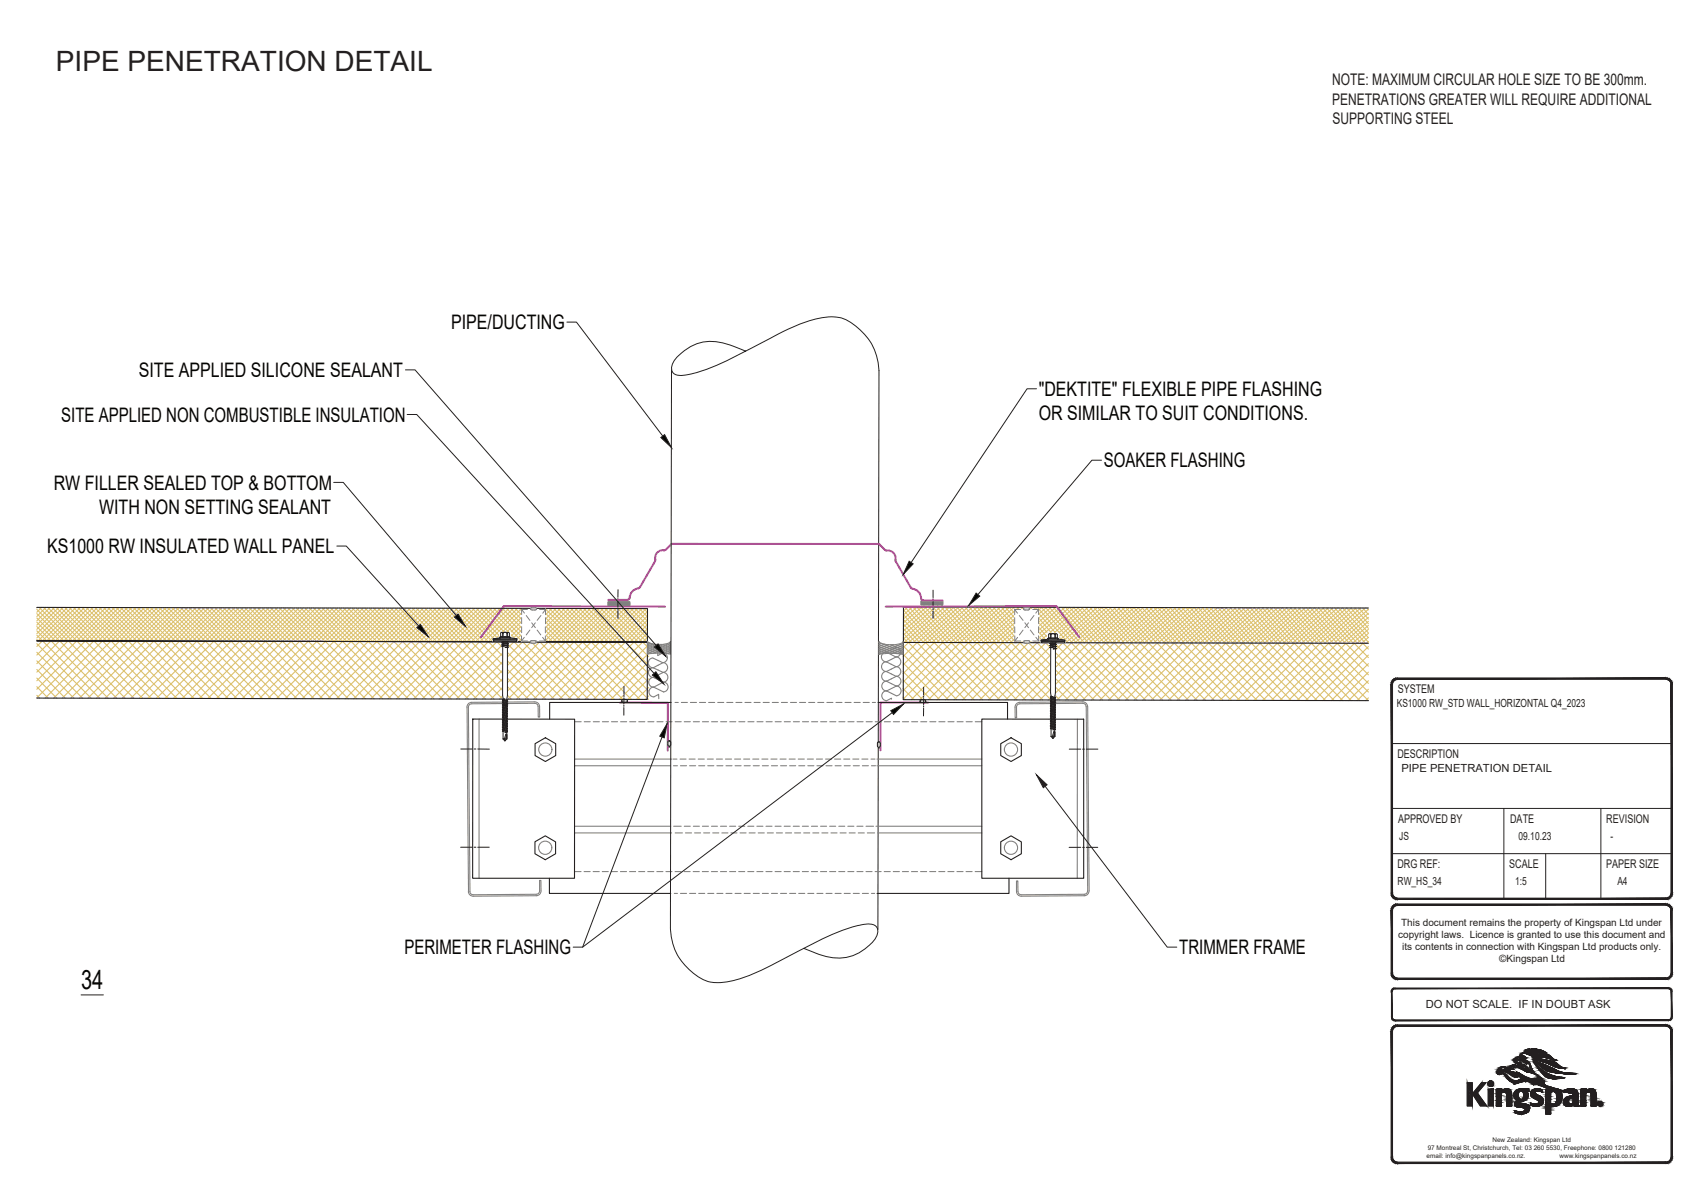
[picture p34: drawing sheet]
<svg xmlns="http://www.w3.org/2000/svg" width="297mm" height="210mm" viewBox="0 0 297 210" stroke-linecap="round" stroke-linejoin="round" font-family="sans-serif">
<defs><g id="words">
<text font-size="4.9" fill="#231f20" x="9.8" y="12.4">PIPE PENETRATION DETAIL</text>
<text font-size="4.7" fill="#040503" x="14.2" y="172.7">34</text>
<g font-size="3.5" fill="#040503">
<text x="78.7" y="57.5">PIPE/DUCTING</text>
<text x="24.2" y="65.9">SITE APPLIED SILICONE SEALANT</text>
<text x="181.3" y="69.1">&quot;DEKTITE&quot; FLEXIBLE PIPE FLASHING</text>
<text x="10.7" y="73.6">SITE APPLIED NON COMBUSTIBLE INSULATION</text>
<text x="181.3" y="73.3">OR SIMILAR TO SUIT CONDITIONS.</text>
<text x="192.6" y="81.6">SOAKER FLASHING</text>
<text x="9.4" y="85.5">RW FILLER SEALED TOP &amp; BOTTOM</text>
<text x="17.3" y="89.7">WITH NON SETTING SEALANT</text>
<text x="8.2" y="96.6">KS1000 RW INSULATED WALL PANEL</text>
<text x="70.6" y="166.6">PERIMETER FLASHING</text>
<text x="205.8" y="166.6">TRIMMER FRAME</text>
</g>
<g font-size="2.8" fill="#231f20">
<text x="232.5" y="14.9">NOTE: MAXIMUM CIRCULAR HOLE SIZE TO BE 300mm.</text>
<text x="232.5" y="18.3">PENETRATIONS GREATER WILL REQUIRE ADDITIONAL</text>
<text x="232.6" y="21.6">SUPPORTING STEEL</text>
</g>
<g font-size="2.1" fill="#231f20">
<text x="243.9" y="121">SYSTEM</text>
<text x="243.9" y="132.3">DESCRIPTION</text>
<text x="244" y="143.6">APPROVED BY</text>
<text x="263.6" y="143.6">DATE</text>
<text x="280.3" y="143.6">REVISION</text>
<text x="243.9" y="151.5">DRG REF:</text>
<text x="263.4" y="151.5">SCALE</text>
<text x="280.3" y="151.5">PAPER SIZE</text>
</g>
<g font-size="2" fill="#231f20">
<text x="243.8" y="123.5">KS1000 RW_STD WALL_HORIZONTAL Q4_2023</text>
<text x="244.6" y="134.8">PIPE PENETRATION DETAIL</text>
<text x="244.2" y="146.6">JS</text>
<text x="265" y="146.6">09.10.23</text>
<text x="281.1" y="146.6">-</text>
<text x="243.9" y="154.5">RW_HS_34</text>
<text x="264.4" y="154.5">1:5</text>
<text x="282.3" y="154.5">A4</text>
<text x="248.8" y="176">DO NOT SCALE. IF IN DOUBT ASK</text>
</g>
<g font-size="1.7" fill="#231f20">
<text x="244.5" y="161.7">This document remains the property of Kingspan Ltd under</text>
<text x="244" y="163.8">copyright laws. Licence is granted to use this document and</text>
<text x="244.7" y="165.8">its contents in connection with Kingspan Ltd products only.</text>
<text x="261.7" y="168">©Kingspan Ltd</text>
</g>
<g font-size="1.1" fill="#231f20">
<text x="249" y="202.1">email: info@kingspanpanels.co.nz.</text>
<text x="249.2" y="200.7">97 Montreal St, Christchurch, Tel: 03 260 5530, Freephone: 0800 121280</text>
<text x="260.5" y="199.4">New Zealand: Kingspan Ltd</text>
<text x="272.2" y="202.1">www.kingspanpanels.co.nz</text>
</g>
</g></defs>
<g fill="none" stroke="#dcc06c" stroke-width=".19">
<path d="M6.4 106.4l15.5 15.5M6.4 107.9l14 14M6.4 109.4l12.5 12.5M6.4 112.3l9.5 9.6M6.4 113.9l8 8M6.4 115.4l6.5 6.5M6.4 116.9l5 5M6.4 118.4l3.5 3.5M6.4 119.9l2 2M6.4 107.1l4.8 4.8M6.4 110.9l1 1M6.5 106l-.1 .1"/>
<path d="M6.8 106l5.8 5.9 5.9-5.9M7.3 106l-.9 .9M7.4 111.9l-1 .9M7.4 111.9l10 10M7.6 106l15.8 15.9M8 106l-1.6 1.6M8.3 106l5.8 5.9 5.9-5.8M8.8 106l-2.4 2.4M9.1 106l15.8 15.9M9.5 106l-3.1 3.1M9.8 106l5.9 5.9M10.3 106l-3.9 3.9"/>
<path d="M10.6 106l15.8 15.9M11 106l-4.6 4.6M11.3 106l5.8 5.9 5.9-5.8M11.8 106l-5.4 5.4M12.1 106l15.8 15.9M12.5 106l-5.8 5.9-.3-.3M12.8 106l5.8 5.9 5.9-5.8M13.2 106l-5.8 5.9M13.6 106l15.8 15.9M14 106l-5.8 5.9-1.8-1.8M14.3 106l5.8 5.9M14.7 106l-8.3 8.3"/>
<path d="M15.1 106l15.8 15.9M15.5 106l-5.8 5.9-3.3-3.3M15.8 106l5.8 5.9 5.9-5.8M16.2 106l-9.8 9.8M16.6 106l15.8 15.9M17 106l-5.9 5.9M17.3 106l5.8 5.9 5.9-5.8M17.7 106l-11.3 11.3M18.1 106l15.8 15.9M18.8 106l5.8 5.9 5.8-5.8M19.2 106l-12.8 12.8M19.5 106l5.9 5.9"/>
<path d="M20.3 106.1l5.8 5.8M20.7 106.1l-14.3 14.2M21 106.1l15.8 15.8M21.5 106.1l-5.9 5.8M21.8 106.1l5.8 5.8 5.9-5.8M22.2 106.1l-15.8 15.7M22.5 106.1l15.8 15.8M23.3 106.1l5.8 5.8 5.9-5.8M23.7 106.1l-15.8 15.8M24 106.1l15.8 15.8M24.8 106.1l5.8 5.8M25.2 106.1l-15.9 15.8"/>
<path d="M25.4 111.9l-10.1 10M25.4 111.9l10 10M25.5 106.1l15.8 15.8M26 106.1l-5.9 5.8M26.3 106.1l5.8 5.8 5.8-5.8M26.7 106.1l-15.9 15.8M27 106.1l15.8 15.8M27.8 106.1l5.8 5.8 5.8-5.8M28.2 106.1l-15.8 15.8M28.5 106.1l15.8 15.8M29.3 106.1l5.8 5.8 5.8-5.8M29.7 106.1l-15.8 15.8"/>
<path d="M30 106.1l15.8 15.8M30.8 106.1l5.8 5.8 5.8-5.8M31.2 106.1l-5.8 5.8M31.5 106.1l5.8 5.8M32 106.1l-5.9 5.8M32.3 106.1l5.8 5.8 5.8-5.8M32.7 106.1l-15.9 15.8M33 106.1l15.8 15.8M33.8 106.1l5.8 5.8 5.8-5.8M34.2 106.1l-15.9 15.8M34.5 106.1l15.8 15.9M35.3 106.1l5.8 5.8"/>
<path d="M35.7 106.1l-15.9 15.8M35.8 111.9l-10 10M36 106.1l5.8 5.8M36.4 106.1l-5.8 5.8M36.8 106.1l5.8 5.8 5.8-5.8M37.2 106.1l-15.9 15.8M37.3 111.9l-10 10M37.3 111.9l10 10M37.5 106.1l15.8 15.9M38.3 106.1l5.8 5.8 5.8-5.8M38.7 106.1l-15.9 15.8M39 106.1l15.8 15.9"/>
<path d="M39.8 106.1l5.8 5.8M40.2 106.1l-15.9 15.8M40.5 106.1l15.8 15.9M41.3 106.1l5.8 5.8 5.8-5.8M41.7 106.1l-5.9 5.8M41.8 111.9l-10 10M41.8 111.9l10 10.1M42 106.1l5.8 5.8M42.7 106.1l5.9 5.8 5.8-5.8M43.2 106.1l-5.9 5.8M43.5 106.1l15.8 15.9M44.2 106.1l5.8 5.8 5.9-5.8"/>
<path d="M44.7 106.1l-15.9 15.8M45 106.1l15.8 15.9M45.7 106.1l5.9 5.8 5.8-5.8M46.2 106.1l-15.9 15.8M46.5 106.1l15.8 15.9M46.9 106.1l-5.8 5.8M47.2 106.1l5.9 5.8 5.8-5.8M47.7 106.1l-5.9 5.8M47.8 111.9l-10 10M47.8 111.9l10 10.1M48 106.1l15.8 15.9M48.7 106.1l5.9 5.8 5.8-5.8"/>
<path d="M49.2 106.1l-15.9 15.8M49.5 106.1l15.8 15.9M50.2 106.1l5.9 5.9M50.7 106.1l-15.9 15.8M50.8 111.9l-10 10M51 106.1l15.8 15.9M51.4 106.1l-5.8 5.8M51.7 106.1l5.9 5.9 5.8-5.9M52.2 106.1l-15.9 15.8M52.5 106.1l5.8 5.9M53.2 106.1l5.8 5.9 5.9-5.9M53.6 106.1l-5.8 5.8"/>
<path d="M54 106.1l15.8 15.9M54.7 106.1l5.8 5.9M55.1 106.1l-15.8 15.8M55.5 106.1l15.8 15.9M56.2 106.1l5.8 5.9 5.9-5.9M56.7 106.1l-5.9 5.8M57 106.1l15.8 15.9M57.7 106.1l5.8 5.9 5.9-5.9M58.2 106.1l-15.9 15.8M58.3 112l-10 9.9M58.3 112l10 10M58.5 106.1l15.8 15.9"/>
<path d="M59.2 106.1l5.8 5.9 5.9-5.9M59.6 106.1l-15.8 15.8M59.9 106.1l5.9 5.9M60.7 106.1l5.8 5.9M61.1 106.1l-15.8 15.8M61.3 112l-10.1 10M61.4 106.1l15.9 15.9M61.9 106.1l-5.9 5.9M62.2 106.1l5.8 5.9 5.9-5.8M62.6 106.1l-15.8 15.8M62.8 112l-10 10M63 106.1l15.7 15.9"/>
<path d="M63.7 106.1l5.8 5.9 5.9-5.8M64.1 106.1l-5.8 5.9M64.5 106.1l15.7 15.9M65.2 106.1l5.8 5.9M65.6 106.1l-15.8 15.9M65.8 112l-10.1 10M65.8 112l10 10M65.9 106.1l15.8 15.9M66.4 106.1l-5.9 5.9M66.7 106.1l5.8 5.9 5.8-5.8M67.1 106.1l-5.8 5.9M67.4 106.1l15.8 15.9"/>
<path d="M68.2 106.1l5.8 5.9 5.8-5.8M68.6 106.1l-5.8 5.9M68.9 106.1l15.8 15.9M69.7 106.1l5.8 5.9 5.8-5.8M70.1 106.1l-15.8 15.9M70.4 106.1l5.8 5.9M71.2 106.1l5.8 5.9 5.8-5.8M71.6 106.1l-5.8 5.9M71.9 106.1l15.8 15.9M72.4 106.2l-5.9 5.8M72.7 106.2l5.8 5.8 5.8-5.8M73.1 106.2l-15.9 15.8"/>
<path d="M73.4 106.2l5.8 5.8M74.2 106.2l5.8 5.8 5.8-5.8M74.6 106.2l-15.9 15.8M74.9 106.2l5.8 5.8M75.7 106.2l5.8 5.8M76.1 106.2l-15.9 15.8M76.2 112l-10 10M76.2 112l10 10M76.4 106.2l5.8 5.8M76.8 106.2l-5.8 5.8M77.2 106.2l5.8 5.8 5.8-5.8M77.6 106.2l-15.9 15.8"/>
<path d="M77.9 106.2l5.8 5.8M78.7 106.2l5.8 5.8 5.8-5.8M79.1 106.2l-15.9 15.8M79.2 112l-10 10M79.2 112l10 10M79.4 106.2l15.8 15.8M80.2 106.2l5.8 5.8 1.1-1.2M80.6 106.2l-15.9 15.8M80.7 112l-10 10M80.8 112l9.9 10M80.9 106.2l15.8 15.8M81.7 106.2l5.4 5.5"/>
<path d="M82.1 106.2l-5.9 5.8M82.2 112l-10 10M82.2 112l10 10M82.4 106.2l4.7 4.8M83.1 106.2l4.2 4.2M83.6 106.2l-15.9 15.8M83.7 112l-10 10M83.7 112l10 10M83.9 106.2l4.2 4.2M84.6 106.2l4.2 4.2M85.1 106.2l-5.9 5.8M85.4 106.2l15.8 15.8"/>
<path d="M86.1 106.2l5.9 5.8 5.8-5.8M86.6 106.2l-5.9 5.8M86.7 112l-10 10M86.9 106.2l5.8 5.8M87.1 111.6l-.4 .4M87.3 106.2l-5.8 5.8M87.6 106.2l5.8 5.8 5.9-5.8M88.1 106.2l-5.9 5.8M88.2 112l-10 10M88.2 112l10 10M88.4 106.2l15.8 15.9M89.1 106.2l5.8 5.8 5.9-5.8"/>
<path d="M89.2 110.8l1.3 1.2M89.2 111.5l.5 .5M89.6 106.2l-5.9 5.8M89.7 112l-10 10M89.7 112l10 10M89.9 106.2l15.8 15.9M90.6 106.2l5.9 5.8 5.8-5.8M91.1 106.2l-15.9 15.8M91.2 112l-10 10M91.4 106.2l15.8 15.9M91.8 106.2l-4.2 4.2M92.1 106.2l5.9 5.8 5.8-5.8"/>
<path d="M92.6 106.2l-4.2 4.2M92.7 112l-10 10M92.7 112l10 10.1M92.9 106.2l15.8 15.9M93.3 106.2l-4.2 4.2M93.6 106.2l5.8 5.9 5.9-5.9M94.1 106.2l-4.9 4.8M94.4 106.2l15.8 15.9M94.8 106.2l-5.6 5.6M95.1 106.2l5.8 5.9M95.5 106.2l-5.8 5.8M95.9 106.2l15.8 15.9"/>
<path d="M96.3 106.2l-5.8 5.8M96.6 106.2l5.8 5.9 5.9-5.9M97.1 106.2l-5.9 5.8M97.4 106.2l15.8 15.9M98.1 106.2l5.8 5.9 5.9-5.9M98.6 106.2l-5.9 5.8M98.9 106.2l14.3 14.4M99.6 106.2l5.8 5.9 5.9-5.9M100 106.2l-15.8 15.8M100.4 106.2l12.8 12.9M101.1 106.2l5.8 5.9M101.5 106.2l-15.8 15.8"/>
<path d="M101.7 112.1l-10.1 9.9M101.8 106.2l11.4 11.4M102.6 106.2l5.8 5.9 4.6-4.6M103 106.2l-15.8 15.8M103.4 106.2l9.8 9.9M104.1 106.2l5.8 5.9 3.1-3.1M104.5 106.2l-15.8 15.8M104.9 106.2l8.3 8.4M105.6 106.2l5.8 5.9 1.6-1.6M106 106.2l-15.8 15.8M106.3 106.2l5.9 5.9M106.8 106.2l-5.9 5.9"/>
<path d="M107.1 106.2l5.8 5.9 .1-.1M107.5 106.2l-5.8 5.9M107.7 112.1l-10.1 9.9M107.8 106.2l5.2 5.2M108.6 106.2l4.4 4.5M109 106.2l-15.8 15.8M109.3 106.2l3.7 3.7M110.1 106.2l2.9 3M110.5 106.2l-15.8 15.8M110.8 106.2l2.2 2.2M111.6 106.2l1.4 1.5M112 106.2l-15.8 15.8"/>
<path d="M112.2 112.1l-10.1 10M112.2 112.1l1 1M112.3 106.2l.7 .7M112.8 106.2l-5.9 5.9M113 106.8l-5.3 5.3M113 108.2l-13.9 13.8M113 109.7l-12.4 12.3M113 111.2l-.8 .9M113.2 115.5l-6.6 6.6M113.2 117l-5.1 5.1M113.2 118.5l-3.6 3.6M113.2 120l-2.1 2.1"/>
<path d="M113.2 112.5l-9.6 9.6M113.2 114l-8.1 8.1M157.6 118.7l3.4 3.4M157.6 112.7l9.4 9.4M157.6 114.2l7.9 7.9M157.6 115.7l6.4 6.4M157.6 117.2l4.9 4.9M157.7 112.1h.1M157.7 111.3l.7 .8M157.7 110.5l1.4 1.6M157.7 109.7l2.1 2.4M157.7 108.9l2.8 3.2"/>
<path d="M157.7 108.1l3.5 4M157.7 108l2.3-2 5.4 6.2M157.7 107.3l4.2 4.8M157.7 106.5l4.9 5.6M157.9 106l5.4 6.2M158.4 106l-.7 .6M158.5 112.1l10 10M158.6 112.1l-1 1M158.6 106l5.4 6.2M159.2 106l-1.5 1.3M159.3 106l5.4 6.2M160 112.1l10 10"/>
<path d="M160.1 112.1l-2.5 2.5M160.7 106l5.4 6.2M160.9 106l-3.2 2.7M161.4 106l5.4 6.2M161.5 112.1l10 10M161.6 112.1l-4 4M161.7 106l-4 3.4M162.1 106l5.4 6.2 10 10M162.5 106l-4.8 4.1M162.8 106l5.4 6.2M163 112.1l10 10.1M163.1 112.1l-5.5 5.5"/>
<path d="M163.3 106l-5.6 4.8M163.4 112.2l7.1-6.2 5.4 6.2M163.5 106l5.4 6.2M164.1 106l-6.4 5.5M164.2 106l5.4 6.2M164.5 112.1l10 10.1M164.6 112.1l-7 7M164.9 106l-7.1 6.1M164.9 106l5.4 6.2M165.6 106l5.4 6.2M165.7 106l-7.1 6.1M166 112.2l10 10"/>
<path d="M166.1 112.2l-8.5 8.4M166.3 106l5.4 6.2M166.5 106l-7.1 6.1M167 106l5.4 6.2M167.3 106l-7.1 6.1M167.6 112.2l-10 9.9M167.8 106l5.3 6.2M168.1 106l-7.1 6.1M168.5 106l5.3 6.2M168.9 106l-7.1 6.1M169 112.2l10 10M169 112.2l-10 9.9"/>
<path d="M169.1 106l5.4 6.2M169.7 106l-7.1 6.1M169.8 106l5.4 6.2M170.5 112.2l10 10M170.5 112.2l-10 9.9M171.2 106l5.4 6.2M171.4 106l-7.2 6.2M171.9 106l5.4 6.2M172 112.2l10 10M172 112.2l-10 9.9M172.2 106l-7.2 6.2M172.6 106l5.4 6.2"/>
<path d="M173 106l-7.2 6.2M173.4 106l5.3 6.2M173.5 112.2l10 10M173.5 112.2l-10 9.9M173.8 106l-7.1 6.2M174.1 106l5.3 6.2M174.6 106l-7.1 6.2M174.8 106l5.3 6.2M175 112.2l10 10M175 112.2l-10 9.9M175.4 106l-7.1 6.2M175.5 106l5.3 6.2"/>
<path d="M176.2 106l5.3 6.2M176.2 106l-7.1 6.2M176.5 112.2l10 10M176.5 112.2l-10 9.9M176.9 106l5.3 6.2M177 106l-7.1 6.2M177.6 106l5.1 5.9M177.8 106l-7.1 6.2M178 112.2l9.9 10M178 112.2l-10 9.9M178.3 106l4.4 5.1M178.6 106l-7.1 6.2"/>
<path d="M179 106l3.7 4.4M179.4 106l-7.1 6.2M179.5 112.2l9.9 10M179.5 112.2l-10 9.9M179.5 112.2l7.2-6.2 5.3 6.2M179.7 106l3.7 4.4M180.2 106l-7.1 6.2M180.4 106l3.7 4.4M181 112.2l9.9 10M181 106l-7.1 6.2M181 112.2l-10 9.9M181.1 106l3.7 4.4"/>
<path d="M181.8 106l5.3 6.2M181.8 106l-7.1 6.2M182.5 106l5.3 6.2M182.5 112.2l10 10M182.5 112.2l-10 9.9M182.6 106l-7.1 6.2M182.7 110.9l-1.6 1.3M182.7 111.6l-.7 .6M183.2 106l5.3 6.2-10 10M183.4 106l-7.1 6.2M183.9 106l5.4 6.2M184 112.2l9.9 10"/>
<path d="M184 112.2l-10 10M184.2 106l-7.1 6.2M184.6 106l5.4 6.2 9.9 10M184.9 110.5l1.5 1.7M184.9 112.1l.1 .1M184.9 111.3l.8 .9M185.1 106l-7.2 6.2M185.3 106l5.4 6.2M185.5 112.2l9.9 10M185.5 112.2l-10 10M185.9 106l-7.2 6.2M186 106l5.4 6.2"/>
<path d="M186.9 112.2l10 10M187 112.2l-10 10M187.4 106l5.3 6.2M187.5 106l-7.2 6.2M188.1 106l5.3 6.2M188.3 106l-5 4.4M188.5 112.2l9.9 10M188.8 106l5.3 6.2M189.1 106l-5 4.4M189.5 106l5.3 6.2 7.2-6.1M189.9 106l-5 4.4M190.2 106l5.4 6.2"/>
<path d="M190.7 106l-5.8 5M190.9 106l5.4 6.2M191.5 112.2l9.9 10M191.5 106l-6.6 5.7M191.5 112.2l-10 10M191.6 106l5.4 6.2M192.3 106l5.4 6.2M192.3 106l-7.1 6.2M192.9 112.2l10 10M193 106l5.4 6.2M193 112.2l-10 10M193.1 106l-7.1 6.2"/>
<path d="M193.7 106l5.4 6.2M193.9 106l-7.1 6.2M194.4 106l5.4 6.2M194.4 112.2l10 10M194.5 112.2l-10 10M194.7 106l-7.1 6.2M195.1 106l5.4 6.2M195.5 106l-7.1 6.2M195.6 112.2l7.2-6.1 5.4 6.2M195.8 106l5.3 6.2M195.9 112.2l10 10M196 112.2l-10 10"/>
<path d="M196.3 106l-7.1 6.2M196.5 106l5.4 6.2M197.1 106l-7.1 6.2-10 10M197.2 106l5.4 6.2M197.4 112.2l10 10M197.5 112.2l-10 10M197.9 106l5.4 6.2M198 106l-7.2 6.2M198.6 106l5.4 6.2M198.8 106l-7.2 6.2M198.9 112.2l10 10M199 112.2l-10 10"/>
<path d="M199.3 106l5.4 6.3M199.6 106l-7.2 6.2M200 106l5.4 6.3M200.4 106l-7.2 6.2M200.4 112.2l10 10M200.5 112.2l-10 10M200.7 106l5.4 6.3M201.2 106l-7.2 6.2M201.4 106l5.4 6.3M201.9 112.2l10 10M202 112.2l-10 10M202.1 106.1l5.4 6.2"/>
<path d="M203.4 112.2l10 10.1M203.5 112.2l-10.1 10M203.5 106.1l5.4 6.2M203.6 106.1l-7.1 6.1M204.2 106.1l5.4 6.2M204.4 106.1l-7.1 6.1M204.9 106.1l5.4 6.2M204.9 112.2l10 10.1M205 112.2l-10.1 10M205.2 106.1l-7.1 6.1M205.6 106.1l5.3 6.1-10 10M206 106.1l-7.1 6.1"/>
<path d="M206.3 106.1l5.4 6.2M206.4 112.2l10 10.1M206.5 112.2l-10 10M206.8 106.1l-7.1 6.1M207 106.1l5.4 6.2M207.6 106.1l-7.1 6.1M207.7 106.1l5.4 6.2M207.9 112.2l10 10.1M208 112.2l-10.1 10M208.4 106.1l5.4 6.2M208.5 106.1l-7.2 6.1M209.1 106.1l5.4 6.2"/>
<path d="M209.3 106.1l-7.2 6.1M209.4 112.2l-10 10M209.8 106.1l5.4 6.2M210.1 106.1l-7.2 6.1M210.5 106.1l5.4 6.2M210.9 106.1l-7.2 6.1M210.9 112.2l10 10.1M211.2 106.1l5.4 6.2M211.7 106.1l-7.2 6.2M211.8 112.3l7.1-6.2 5.4 6.2M211.9 106.1l5.4 6.2M212.4 112.2l10 10.1"/>
<path d="M212.4 112.2l-10 10M212.5 106.1l-7.2 6.2M212.6 106.1l5.4 6.2M213.3 106.1l-7.2 6.2M213.3 106.1l5.4 6.2M213.9 112.2l10 10.1M214 112.2l-10.1 10M214 106.1l5.4 6.2M214.1 106.1l-7.2 6.2M214.7 106.1l5.4 6.2M214.9 106.1l-7.1 6.2M215.4 112.2l10 10.1"/>
<path d="M215.4 106.1l5.4 6.2M215.4 112.2l-10 10M215.7 106.1l-7.1 6.2M216.1 106.1l5.4 6.2 7.1-6.2M216.5 106.1l-7.1 6.1 10 10.1M216.8 106.1l5.4 6.2M216.9 112.2l10 10.1M216.9 112.2l-10 10M217.3 106.1l-7.1 6.2M217.5 106.1l5.4 6.2M218.1 106.1l-7.1 6.2M218.2 106.1l5.4 6.2"/>
<path d="M218.4 112.2l10 10.1M218.4 112.2l-10 10M219.6 106.1l5.4 6.2M219.7 106.1l-7.1 6.2M220.3 106.1l5.4 6.2M220.5 106.1l-7.1 6.2M221 106.1l5.4 6.2M221.3 106.1l-7.1 6.2M221.4 112.3l9.9 10M221.4 112.3l-10 9.9M221.7 106.1l5.4 6.2 7.1-6.2M222.1 106.1l-7.1 6.2"/>
<path d="M222.4 106.1l5.4 6.2M222.9 112.3l10 10M222.9 112.3l-10 9.9M223 106.1l-7.2 6.2M223.1 106.1l5.4 6.2M223.8 106.1l-7.2 6.2M223.8 106.1l5.4 6.2M224.4 112.3l10 10M224.4 112.3l-10 10M224.5 106.1l5.4 6.2M224.6 106.1l-7.2 6.2M225.2 106.1l5.4 6.2"/>
<path d="M225.4 106.1l-7.2 6.2M225.9 112.3l9.9 10M225.9 112.3l-10 10M225.9 106.1l5.4 6.2M226.2 106.1l-7.1 6.2M226.6 106.1l5.4 6.2M227 106.1l-7.1 6.2M227.3 106.1l5.4 6.2M227.4 112.3l9.9 10M227.4 112.3l-10 10M227.8 106.1l-7.1 6.2M228 106.1l5.4 6.2-10 10"/>
<path d="M228.7 106.1l5.4 6.2M228.9 112.3l9.9 10M228.9 112.3l-10 10M229.4 106.1l-7.1 6.2M229.4 106.1l5.4 6.2M230.1 106.1l5.4 6.2M230.2 106.1l-7.1 6.2M230.4 112.3l-10 10M230.8 106.1l5.4 6.2M231 106.1l-7.1 6.2M231.5 106.1l5.4 6.2M231.8 106.1l-7.1 6.2"/>
<path d="M231.9 112.3l6.9 7M231.9 112.3l-10 10M232.2 106.1l5.4 6.2M232.6 106.1l-7.1 6.2M232.9 106.1l5.4 6.2M233.3 112.3l5.5 5.5M233.4 106.1l-7.1 6.2M233.6 106.1l5.2 6M234.3 106.1l4.5 5.2M234.8 112.3l4 4M234.9 112.3l-10 10M235.8 106.1l3 3.6"/>
<path d="M235.9 106.1l-7.2 6.2M236.3 112.3l2.5 2.5M236.4 112.3l-10 10M236.4 106.1l2.4 2.8M236.7 106.1l-7.2 6.2M237.1 106.1l1.7 2M237.5 106.1l-7.1 6.2 8.4 8.5M237.8 106.1l1 1.2M237.8 112.3l1 1M237.9 112.3l-10 10M238.3 106.1l-7.1 6.2M238.5 106.1l.3 .3"/>
<path d="M238.8 118.8l-3.5 3.5M238.8 115.8l-6.4 6.5M238.8 117.3l-5 5M238.8 114.3l-7.9 8M238.8 112.9l-9.4 9.4M238.8 110.5l-3.7-4.4-7.2 6.2M238.8 107.1l-6 5.2M238.8 106.4l-6.8 5.9M238.8 108.5l-4.4 3.8M238.8 107.8l-5.2 4.5M238.8 109.2l-3.6 3.1M238.8 110.5l-2 1.8"/>
<path d="M238.8 109.9l-2.8 2.4M238.8 111.2l-1.2 1.1M238.8 111.9l-.4 .4M6.4 121.4l.5 .5M113.2 121.5l-.6 .6M157.6 120.2l1.9 1.9M157.6 121.7l.4 .4M209.9 122.2l10-9.9 10 10M238.8 120.3l-1.9 2M238.8 121.8l-.5 .5"/>
</g>
<g fill="none" stroke="#808180" stroke-width=".19">
<path d="M106.1 105h3.8v.7h-3.8zM106.1 105.6l.2 .1M106.1 105.4l.4 .3M106.1 105.2l.6 .5M106.2 105l-.1 .1M106.3 105l.6 .7M106.4 105l-.3 .3M106.5 105l.7 .7M106.6 105l-.5 .5M106.7 105l.7 .7M106.8 105l-.7 .7M106.9 105l.7 .7"/>
<path d="M107.1 105l-.7 .7M107.2 105l.6 .7M107.3 105l-.7 .7M107.4 105l.7 .7M107.5 105l-.7 .7M107.6 105l.7 .7M107.7 105l-.6 .7M107.8 105l.7 .7M107.9 105l-.6 .7M108.1 105l.6 .7M108.2 105l-.7 .7M108.3 105l.7 .7"/>
<path d="M108.4 105l-.7 .7M108.5 105l.7 .7M108.6 105l-.7 .7M108.7 105l.7 .7M108.9 105l-.7 .7M109 105l.6 .7M109.1 105l-.7 .7M109.2 105l.7 .7M109.3 105l-.7 .7M109.4 105l.5 .6-.2 .1M109.5 105l-.7 .7M109.6 105l.3 .3-.4 .4"/>
<path d="M109.7 105l-.6 .7M109.9 105v.1l-.6 .6M113.9 114.8a.85 .85 0 0 0-.8 .9 .85 .85 0 0 0 .9 .8 .86 .86 0 0 0-.8 .9 .86 .86 0 0 0 .8 .9M114 114.9l1.7 .8M114 118.2a.86 .86 0 0 0-.8 .9 .86 .86 0 0 0 .9 .8M114 118.3l1.8 .8M114.1 119.9a.86 .86 0 0 0-.8 .9 .86 .86 0 0 0 .8 .8M114.8 113.7v.7l.8-.4a.86 .86 0 0 1 .9 .8 .86 .86 0 0 1-.8 .9M115.7 115.7a.86 .86 0 0 1 .8 .8 .86 .86 0 0 1-.8 .9M115.7 115.7l-1.7 .9 1.7 .8M115.7 117.4a.86 .86 0 0 1 .9 .8 .86 .86 0 0 1-.9 .9M115.7 117.4l-1.7 .9"/>
<path d="M115.7 119.1a.86 .86 0 0 1 .9 .8 .86 .86 0 0 1-.8 .9l-1.7-.9M115.8 119.1l-1.7 .8M154.7 113.8a.86 .86 0 0 0-.9 .9 .86 .86 0 0 0 .9 .8M154.7 113.8l1.7 .9M154.7 115.5a.86 .86 0 0 0-.9 .9 .86 .86 0 0 0 .9 .8M154.7 117.2a.86 .86 0 0 0-.8 .9 .86 .86 0 0 0 .8 .8M154.7 118.9l1.7 .9M154.7 118.9a.85 .85 0 0 0-.8 .8 .85 .85 0 0 0 .8 .9 .86 .86 0 0 0-.8 .8 .86 .86 0 0 0 .8 .9M156.3 113a.86 .86 0 0 1 .9 .8 .86 .86 0 0 1-.8 .9M156.4 114.7l-1.7 .8 1.7 .9M156.4 113l-.9 .4v-.2M156.4 116.3a.86 .86 0 0 1 .8 .9 .86 .86 0 0 1-.8 .9"/>
<path d="M156.4 114.7a.86 .86 0 0 1 .8 .8 .86 .86 0 0 1-.8 .9M156.4 116.4l-1.7 .8 1.7 .9-1.7 .8M156.4 118a.86 .86 0 0 1 .8 .9 .86 .86 0 0 1-.8 .9M156.4 119.7a.86 .86 0 0 1 .9 .9 .86 .86 0 0 1-.9 .8l-1.7-.8 1.7-.8M160.7 104.9h3.8v.7h-3.8zM160.7 105.4l.2 .2M160.7 105.2l.5 .4 .6-.7 .7 .7M160.7 105l.7 .6M160.9 104.9l.7 .7M160.9 104.9l-.2 .2M161.4 104.9l.7 .7 .6-.7M161.4 104.9l-.7 .6"/>
<path d="M161.6 104.9l.7 .7 .6-.7M161.6 105.6l.7-.7 .6 .7M161.6 104.9l-.7 .7M162 104.9l.7 .7 .7-.7M162.1 104.9l-.7 .7M162.5 104.9l.7 .7 .6-.7 .7 .7M162.5 104.9l-.7 .7-.7-.7-.4 .4M162.7 104.9l.7 .7M162.9 104.9l.7 .7 .7-.7M163.4 104.9l.7 .7 .4-.5M164.3 104.9l.2 .3M164.5 104.9h.1"/>
<path d="M164.5 104.9l-.7 .7-.6-.7-.7 .7M164.5 105.6h.1M164.5 105.3l-.2 .3-.7-.7-.7 .7M164.5 105.4l-.5-.5-.6 .7M114.1 121.6l.9-.4v.8M155.6 122v-.1l-.8 .4"/>
</g>
<path d="M87.8 105.9l.2-.1 28.1 .1M87.9 105.9l-4 5.3M108.2 122.7h8.4l-.1 8.3M162 122.7l-8.3-.1v8.4" fill="none" stroke="#b9519f" stroke-width=".36"/>
<path d="M6.4 106l106.6 .2v15.9l-106.6-.2M113 112.1l-106.6-.2 106.6 .2M157.7 112.1l81.1 .2M238.8 106.1l-81.1-.1-.1 16.1 81.2 .2" fill="none" stroke="#231f20" stroke-width=".19"/>
<g fill="none" stroke="#231f20" stroke-width=".17">
<path d="M153.4 64.7l-.2 97.5M107.8 104.5v.2M107.8 104.9v1.1M107.8 106.2v.2M107.8 106.6v1.3M107.9 102.9l-.1 1.4M108.9 119.8v1.4M161.2 119.9v1.4M162.8 103v1.3M162.8 104.5v.2M162.8 104.9v1.1M162.8 106.2v.2"/>
<path d="M162.8 106.6v1.3M108.5 122.3l.3 .3M108.5 122.3h.1M108.8 122.6h.5M108.9 123.1v.2M108.9 123.5v1.3M108.9 121.4v.2M108.9 121.8v1.1M109.2 122.1l.3 .2-.3 .3M109.3 122.1h-.5l-.3 .2M109.5 122.3h.1M160.6 122.4h.1"/>
<path d="M160.6 122.4l.2 .2M160.6 122.4l.2-.3h.5l.3 .3M160.8 122.6h.5M161.2 121.5v.2M161.2 121.9v1.1M161.2 123.2v.2M161.2 123.6v1.4M161.6 122.4l-.3 .2M161.6 122.4h.1"/>
</g>
<path d="M108.7 122.1l-.2 .1M108.9 122.1l-.4 .3M109.1 122.1l-.4 .5M109.3 122.1l-.4 .5M109.5 122.2l-.4 .4M109.5 122.4l-.2 .2M160.6 122.4l.2 .2M160.6 122.3l.4 .3M160.7 122.1l.5 .5M161 122.1l.4 .5M161.2 122.1l.4 .4M161.4 122.1l.2 .2" fill="none" stroke="#dcdbda" stroke-width=".17"/>
<path d="M91 106.4v5.5" fill="none" stroke="#fff" stroke-width=".17"/>
<path d="M95.2 106.4l-4.2 5.5h4.2zM91 106.4h4.2l-4.2 5.5z" fill="#fff"/>
<path d="M91 106.4h4.2l-4.2 5.5zM95.2 106.4v5.5h-4.2zM183.4 112.2h.8" fill="none" stroke="#fff" stroke-width=".17"/>
<g fill="none" stroke="#808180" stroke-width=".17">
<path d="M91 111v.9h1.1M91 107.8v1.1M91 109.4v1M91 106.4l.5 .6M91.5 111.2l-.5 .7M91.8 107.4l.7 .9M92.1 106.4h-1.1v.9M92.5 110l-.7 .8M92.6 106.4h1M92.6 112l.2 .3M92.6 112.1h.1M92.6 111.9h1"/>
<path d="M92.6 106.3h.1M92.6 106.2l.3 .3M92.8 108.7l.6 .9M92.8 111.8l-.2 .2M92.8 111.8h.5M92.9 106l-.3 .2M92.9 106h.5l.2 .2M93.3 111.8l.2 .1v.3l-.7 .1M93.4 108.7l-.6 .9M93.6 112.1h.1M93.6 106.2l-.2 .3h-.5M93.6 106.3h.1"/>
<path d="M93.7 110l.7 .8M94.2 106.4h1v.9M94.2 111.9h1M94.4 107.4l-.7 .9M94.7 111.2l.5 .7M95.2 109.4v1.1M95.2 111v.9M95.2 107.8v1.1M95.2 106.4l-.5 .6"/>
</g>
<path d="M92.6 111.9l.4 .4M92.6 112.2l.1 .1M92.6 106.3l.2 .2M92.7 106.1l.3 .4M92.7 111.8l.5 .5M92.8 106l.5 .5M92.9 111.8l.5 .5M93 106l.5 .5M93.2 111.8l.3 .4M93.2 106l.4 .4M93.4 111.8l.2 .2M93.5 106l.1 .1" fill="none" stroke="#dcdbda" stroke-width=".17"/>
<g fill="none" stroke="#808180" stroke-width=".19">
<path d="M83.6 125.5v27.8M100.3 133.7h16.7M100.3 132.5h16.9M100.3 126h1.1M102 126h1M103.5 126h1.1M105.1 126h1.1M106.7 126h1.1M108.3 126h1.1M109.9 126h1.1M111.5 126h1M113.1 126h1"/>
<path d="M114.7 126h1M116.2 126h1.1M117.4 132.5h.7M117.5 133.7h.7M117.8 122.6h.6M117.8 126h1.1M118.7 132.5h1M118.8 133.7h1M118.9 122.6h1.1M119.4 126h1.1M120.3 132.5h1M120.3 133.7h1.1"/>
<path d="M120.5 122.6h1.1M121 126h1.1M121.9 132.5h1M121.9 133.7h1.1M122.1 122.6h1M122.6 126h1M123.4 132.5h1.1M123.5 133.7h1.1M123.7 122.6h1M124.2 126h1M125 132.5h1.1M125.1 133.7h1.1"/>
<path d="M125.3 122.6h1M125.8 126h1M126.6 132.5h1.1M126.7 133.7h1.1M126.8 122.6h1.1M127.4 126h1M128.2 132.5h1.1M128.3 133.7h1M128.4 122.6h1.1M128.9 126h1.1M129.8 132.5h1M129.9 133.7h1"/>
<path d="M130 122.6h1.1M130.5 126h1.1M131.4 132.5h1M131.5 133.7h1M131.6 122.6h1.1M132.1 126h1.1M133 132.5h1M133 133.7h1.1M133.2 122.6h1.1M133.7 126h1.1M134.5 132.5h1.1M134.6 133.7h1.1"/>
<path d="M134.8 122.6h1M135.3 126h1M136.1 132.5h1.1M136.2 133.7h1.1M136.4 122.6h1M136.9 126h1M137.7 132.5h1.1M137.8 133.7h1.1M138 122.6h1M138.5 126h1M139.3 132.5h1.1M139.4 133.7h1.1"/>
<path d="M139.5 122.6h1.1M140.1 126h1M140.9 132.5h1.1M141 133.7h1M141.1 122.6h1.1M141.6 126h1.1M142.5 132.5h1M142.6 133.7h1M142.7 122.6h1.1M143.2 126h1.1M144.1 132.5h1M144.2 133.7h1"/>
<path d="M144.3 122.6h1.1M144.8 126h1.1M145.7 132.5h1M145.7 133.7h1.1M145.9 122.6h1M146.4 126h1.1M147.2 132.5h1.1M147.3 133.7h1.1M147.5 122.6h1M148 126h1M148.8 132.5h1.1M148.9 133.7h1.1"/>
<path d="M149.1 122.6h1M149.6 126h1M150.4 132.5h1.1M150.5 133.7h1.1M150.7 122.6h1M151.2 126h1M152 132.5h.7M152.1 133.7h.7M152.2 122.6h.6M152.7 126h1.1M153 133.7h18.4M153 132.5h18.4"/>
<path d="M154.3 126h1.1M155.9 126h1.1M157.5 126h1.1M159.1 126h1.1M160.7 126h1M162.3 126h1M163.9 126h1M165.4 126h1.1M167 126h1.1M168.6 126h1.1M170.2 126h1.2M188 125.5v27.8"/>
<path d="M189.6 123.3l.2 32.2M189.8 123.3a.84 .84 0 0 0-.8-.8l-11 .1a.84 .84 0 0 0-.9 .8l.1 1.9h.2v-1.9a.58 .58 0 0 1 .6-.6h11a.58 .58 0 0 1 .6 .5M189.8 123.3l.3 32.2M82 155.6a.58 .58 0 0 0 .6 .6l11-.1a.58 .58 0 0 0 .6-.6v-1.8h.2v1.8a.84 .84 0 0 1-.8 .8l-11 .1a.84 .84 0 0 1-.9-.8l-.2-32.2a.8 .8 0 0 1 .8-.8l11-.1a.84 .84 0 0 1 .9 .8v1.9h-.3v-1.9a.58 .58 0 0 0-.6-.5h-11a.58 .58 0 0 0-.6 .6l.3 32.2M100.3 152.1h1.1M100.3 145.4h16.9M100.3 144.2h16.8M101.9 152.1h1.1M103.5 152.1h1.1M105.1 152.1h1.1M106.7 152.1h1.1M108.3 152.1h1"/>
<path d="M109.9 152.1h1M111.5 152.1h1M113 152.1h1.1M114.6 152.1h1.1M116.2 152.1h1.1M117.6 144.2h1.3M117.7 155.9h.5M117.8 152.1h1.1M117.8 145.4h1.3M118.8 155.9h1M119.4 152.1h1.1M119.4 144.2h1.1"/>
<path d="M119.6 145.4h1.1M120.3 155.9h1.1M121 152.1h1M121 144.2h1.1M121.2 145.4h1.1M121.9 155.9h1.1M122.6 152.1h1M122.6 144.2h1M122.8 145.4h1.1M123.5 155.9h1.1M124.2 152.1h1M124.2 144.2h1"/>
<path d="M124.4 145.4h1M125.1 155.9h1.1M125.7 152.1h1.1M125.7 144.2h1.1M126 145.4h1M126.7 155.9h1.1M127.3 152.1h1.1M127.3 144.2h1.1M127.6 145.4h1M128.3 155.9h1M128.9 152.1h1.1M128.9 144.2h1.1"/>
<path d="M129.2 145.4h1M129.9 155.9h1M130.5 152.1h1.1M130.5 144.2h1.1M130.7 145.4h1.1M131.5 155.9h1M132.1 152.1h1.1M132.1 144.2h1.1M132.3 145.4h1.1M133 155.9h1.1M133.7 152.1h1M133.7 144.2h1"/>
<path d="M133.9 145.4h1.1M134.6 155.9h1.1M135.3 152.1h1M135.3 144.2h1M135.5 145.4h1.1M136.2 155.9h1.1M136.9 152.1h1M136.9 144.2h1M137.1 145.4h1M137.8 155.9h1.1M138.4 152.1h1.1M138.4 144.2h1.1"/>
<path d="M138.7 145.4h1M139.4 155.9h1.1M140 152.1h1.1M140 144.2h1.1M140.3 145.4h1M141 155.9h1M141.6 152.1h1.1M141.6 144.2h1.1M141.8 145.4h1.1M142.6 155.9h1M143.2 152.1h1.1M143.2 144.2h1.1"/>
<path d="M143.4 145.4h1.1M144.2 155.9h1M144.8 152.1h1M144.8 144.2h1M145 145.4h1.1M145.7 155.9h1.1M146.4 152.1h1M146.4 144.2h1M146.6 145.4h1.1M147.3 155.9h1.1M148 152.1h1M148 144.2h1"/>
<path d="M148.2 145.4h1.1M148.9 155.9h1.1M149.6 152.1h1M149.6 144.2h1M149.8 145.4h1M150.5 155.9h1.1M151.1 152.1h1.1M151.1 144.2h1.4M151.4 145.4h1.2M152.1 155.9h.5M152.7 152.1h1.1M152.9 144.2h18.5"/>
<path d="M153.2 145.4h18.2M154.3 152.1h1.1M155.9 152.1h1.1M157.5 152.1h1M159.1 152.1h1M160.7 152.1h1M162.3 152.1h1M163.8 152.1h1.1M165.4 152.1h1.1M167 152.1h1.1M168.6 152.1h1.1M170.2 152.1h1.2"/>
<path d="M189.3 156.1l-11.1 .1a.58 .58 0 0 1-.5-.6l-.1-1.8h-.2v1.8a.84 .84 0 0 0 .8 .8l11.1-.1M189.8 155.5a.58 .58 0 0 1-.6 .6M190.1 155.5a.84 .84 0 0 1-.9 .8"/>
<circle cx="95.2" cy="130.8" r="1.15"/>
<circle cx="176.4" cy="130.8" r="1.15"/>
<circle cx="95.2" cy="148" r="1.15"/>
<circle cx="176.4" cy="148" r="1.15"/>
</g>
<path d="M82.5 125.5h17.8v27.8h-17.8zM93.4 129.8l1.8-1 1.8 1v2.1l-1.8 1-1.8-1zM117.1 122.6h-21.2v2.9M153.2 122.6h22.6v2.9M171.4 125.5h17.7v27.8h-17.7zM174.7 129.8l1.8-1 1.8 1v2.1l-1.8 1-1.8-1zM93.4 146.9l1.8-1 1.8 1v2.1l-1.8 1.1-1.8-1.1zM95.9 153.3v2.6h21.2M174.7 146.9l1.8-1 1.8 1v2.1l-1.8 1.1-1.8-1.1zM176.1 153.3v2.6h-23" fill="none" stroke="#231f20" stroke-width=".19"/>
<path d="M80.4 130.7h2M82.7 130.7h.4M83.4 130.7l2 .1M186.6 130.8h2M188.9 130.8h.4M189.6 130.8h2M80.4 147.9h2M82.7 147.9h.4M83.4 147.9h2M186.6 147.9h2M188.9 147.9h.4M189.6 147.9h2" fill="none" stroke="#231f20" stroke-width=".17"/>
<path d="M183.4 112.2v16.7h.8zM183.4 112.2h.8v16.7z" fill="#fff"/>
<path d="M183.4 112.2h.8v16.7zM183.4 112.2l.8 16.7h-.8z" fill="none" stroke="#fff" stroke-width=".17"/>
<path d="M183.4 112.2h2.5v-.5zM181.7 112.2l4.2-.5-2.5 .5z" fill="#fff"/>
<path d="M181.7 112.2l4.2-.5-2.5 .5zM183.4 112.2l2.5-.5v.5z" fill="none" stroke="#fff" stroke-width=".17"/>
<path d="M181.7 111.7h4.2l-3.1-.1zM181.7 111.7h4.2l-4.2 .5z" fill="#fff"/>
<path d="M181.7 111.7l1.1-.1 3.1 .1zM181.7 111.7h4.2l-4.2 .5z" fill="none" stroke="#fff" stroke-width=".17"/>
<path d="M182.8 111.6l1.9-.1 1.2 .2z" fill="#fff"/>
<path d="M182.8 111.6l1.9-.1 1.2 .2z" fill="none" stroke="#fff" stroke-width=".17"/>
<path d="M182.8 110.6v1l1.9-.1zM182.8 110.6h1.9v.9z" fill="#fff"/>
<path d="M87.7 112h.9M182.8 110.6h1.9v.9zM182.8 110.6l1.9 .9-1.9 .1z" fill="none" stroke="#fff" stroke-width=".17"/>
<g fill="none" stroke="#231f20" stroke-width=".17">
<path d="M181.7 111.7h4.2v.2h-4.2zM181.8 111.9h4v.3h-4zM182.9 111.5h1.8M182.9 111.5h.1M182.9 111.4v.1M183 110.7l.2-.1 .1 .2M183 110.8v.6h.3M183.2 110.6h1.1M183.4 112.2h.4M183.4 112.4l.8-.2v.2l-.8 .2zM183.4 113.1v8.5M183.4 112.3h-.2"/>
<path d="M183.4 110.8v.6zM183.4 112.7v.2M183.4 110.7a.48 .48 0 0 1 .7 0M183.4 111.4h.7M184.1 111.4h.1M184.2 111.4h.3M184.2 110.8v.6M184.2 110.8l-.1 .6M184.2 113.2l-.1 8.5M184.2 112.4l.2 .1M184.2 112.8h.2l-.2 .1M184.2 113.1l.2 .1h-.2"/>
<path d="M184.2 112.9v.2l-.4 .2 .4-.1M184.2 112.8l-1 .2 1-.1M184.2 112.6l-1 .1 .2-.1M184.2 112.6v.2M184.3 112.2l-1.1 .1 .2 .1M184.3 112.2h-.1M184.4 112.5l-.2 .1M184.4 113.2l-.6 .1M184.4 112.8l-1.2 .2M184.4 112.5l-1.2 .2M184.5 110.7l-.2-.1-.1 .2M184.5 111.4l.2 .1"/>
<path d="M184.5 110.8v.6M184.6 111.5l1.3 .2M184.7 111.5l-3 .2h1.2M184.7 111.5h.1M183.3 126.9l.1 .1-.1 .2h.1M183.3 126.6l.1 .2M183.3 126.3l.1 .2M183.3 124l.1 .1M183.4 128.5l.3 .1M183.4 127.2v1.4l.4 .3 .3-1M183.4 126.8l-.1 .1M183.4 126.5l-.1 .1"/>
<path d="M183.4 126.2l-.1 .1M183.4 125.6l-.1 .1 .1 .1M183.4 125.3l-.1 .1 .1 .1M183.4 125.9l-.1 .1 .1 .2M183.4 125l-.1 .1 .1 .1M183.4 124.7l-.1 .1 .1 .1M183.4 124.6l.7-.1 .1 .2M183.4 124.2h-.1l.1 .1M183.4 123l-.1 .1 .1 .1M183.4 123.3l-.1 .1 .1 .1-.1 .2 .1 .1M183.4 122.9v.1M183.4 123.2v.1"/>
<path d="M183.4 123.8v.1M183.4 124.1v.1M183.4 124.3v.2M183.4 124.6v.1M183.4 124.9v.1M183.4 125.2v.1M183.4 125.5v.1M183.4 125.8v.1M183.4 122.6v.1l.7-.2 .1 .1M183.4 121.6h.4l-.4 .1M183.4 121.9h-.1l.1 .1M183.4 122.4l-.1 .1 .1 .1"/>
<path d="M183.4 122l-.1 .2 .1 .2M183.4 121.7v.2M183.4 121.6l-.1 .1M183.8 121.6l-.5 .1h.1M183.9 127.8h.2M183.9 127.8l-.2 .8 .1 .3 .3-.3M184.1 127.8v.8M184.1 125.7l.1 .1M184.1 126.6l.1 .1M184.1 125.5l.1 .1-.1 .1M184.1 126.8l.1 .2-.1 .2M184.1 126.3l.1 .1-.1 .2"/>
<path d="M184.1 125.9l.1 .2-.1 .2M184.1 125.3v.2M184.1 127.2l-.3 .2M184.1 125.6l-.7 .2M184.1 125.5l-.7 .1M184.1 125.3l-.7 .2M184.1 126.9l-.7 .2M184.1 127.1l-.7 .1M184.1 126.8l-.7 .2M184.1 126.6l-.7 .2M184.1 126.3l-.7 .2M184.1 126.5l-.7 .2"/>
<path d="M184.1 126l-.7 .2M184.1 126.2l-.7 .2M184.1 125.9l-.7 .2M184.1 125.7l-.7 .2M184.1 125.2l.1 .1M184.1 127.2l.1 .1-.4 .1h.3v1.2M184.1 124.9l.1 .1-.1 .2M184.1 124l.1 .1-.1 .1M184.1 124v-.1l-.7 .2M184.1 124.2v.1M184.1 125.2v-.2l-.7 .2M184.1 124.3l.1 .1-.9 .1"/>
<path d="M184.1 124.9v-.2l-.7 .2M184.1 124.3l-.8 .2 .1 .1M184.1 125.2l-.7 .1M184.1 124.9l-.7 .1M184.1 124.6l-.7 .1M184.1 124.2l-.7 .1M184.1 124l-.7 .2M184.1 123.1l.1 .1M184.1 123.6l.1 .2-.8 .3M184.1 122.8l.1 .1-.1 .2M184.1 122.7v.1M184.1 123.7l-.7 .2"/>
<path d="M184.1 123l-.7 .2M184.1 122.8l-.7 .2M184.1 122.7l-.7 .2M184.1 123.4l-.7 .2M184.1 123.6l-.7 .2M184.1 123.3l-.7 .2M184.1 123.1l-.7 .2M184.1 122.4v.1l-.8 .3 .1 .1M184.1 121.9v.1M184.1 122.1v.2M184.1 122l.1 .1M184.1 121.7l.1 .1-.1 .1"/>
<path d="M184.1 122.3h.1l-.1 .1M184.1 121.9l-.7 .1M184.1 121.7l-.7 .2M184.1 122.3l-.7 .1M184.1 122.4l-.7 .2M184.1 122.1l-.7 .2M184.1 122l-.7 .1M184.2 125.3h-.1M184.2 126.7l-.1 .1M184.2 123.2l-.1 .4M184.2 125.8l-.1 .1M184.2 127.3l-.1 .1"/>
<path d="M184.2 124.7h-.1M184.2 124.4l-.1 .1M184.2 125.6l-.9 .1M184.2 125.3l-.9 .1M184.2 127l-.9 .2M184.2 126.7l-.9 .2M184.2 126.4l-.9 .2M184.2 126.1l-.9 .2M184.2 125.8l-.9 .2M184.2 125l-.9 .1M184.2 124.7l-.9 .1M184.2 124.1l-.9 .1"/>
<path d="M184.2 122.9l-.9 .2M184.2 123.5l-.9 .2M184.2 123.2l-.9 .2M184.2 123.8l-.9 .2 .1-.1M184.2 122.6l-.1 .1M184.2 122.6l-.9 .2M184.2 121.8l-.9 .1M184.2 122.3l-.9 .2M184.2 122.1l-.9 .1M184.2 122.1h-.1"/>
</g>
<path d="M87.7 112v17.3h.8zM87.7 112h.9l-.1 17.3z" fill="#fff"/>
<path d="M87.7 112l.8 17.3h-.8zM87.7 112h.9l-.1 17.3z" fill="none" stroke="#fff" stroke-width=".17"/>
<path d="M87.7 112h2.5v-.5zM86.1 111.9l4.1-.4-2.5 .5z" fill="#fff"/>
<path d="M86.1 111.9l4.1-.4-2.5 .5zM87.7 112l2.5-.5v.5z" fill="none" stroke="#fff" stroke-width=".17"/>
<path d="M86.1 111.5h4.1l-3-.1zM86.1 111.5h4.1l-4.1 .4z" fill="#fff"/>
<path d="M86.1 111.5l1.1-.1 3 .1zM86.1 111.5h4.1l-4.1 .4z" fill="none" stroke="#fff" stroke-width=".17"/>
<path d="M87.2 111.4l1.9-.1 1.1 .2z" fill="#fff"/>
<path d="M87.2 111.4l1.9-.1 1.1 .2z" fill="none" stroke="#fff" stroke-width=".17"/>
<path d="M87.2 110.4v1l1.9-.1zM87.2 110.4h1.9v.9z" fill="#fff"/>
<path d="M87.2 110.4l1.9 .9-1.9 .1zM87.2 110.4h1.9v.9zM181.3 106.4v5.5" fill="none" stroke="#fff" stroke-width=".17"/>
<g fill="none" stroke="#231f20" stroke-width=".17">
<path d="M117.2 64.5l-.2 97.6M130.1 61.3a14.7 14.7 0 0 0-6.9-1.7 8 8 0 0 0-5.9 4.1 1.28 1.28 0 0 0 1.2 1.8 16.3 16.3 0 0 0 6.9-1.9l9-4.5a28.8 28.8 0 0 1 9.9-3.7 6.5 6.5 0 0 1 5.8 2.2 9.7 9.7 0 0 1 3.3 7.1M86.1 111.5h4.1v.2h-4.1zM86.1 111.7h4.1v.3l-4.1-.1zM87.2 111.2h.1M87.2 111.2h1.8M87.2 111.2l.1 .1M87.4 110.5l.1-.1 .2 .1M87.4 110.5l-.1 .7M87.5 110.4h1.2M87.7 111.1h-.2l-.3 .1M87.7 112.2l.9-.2v.2l-.9 .2z"/>
<path d="M87.7 112.8l.1 9.2M87.7 111.9h.5M87.7 112l-.1 .1M87.7 112.5v.2M87.8 110.5a.48 .48 0 0 1 .7 0M87.8 111.2h.7M87.8 110.5v.7M88.5 110.5v.7M88.5 111.2h.1M88.5 110.5h.1M88.5 111.2h.4M88.6 113l-.1 9.1"/>
<path d="M88.6 112.2l.1 .1M88.6 112.5l.1 .1-.1 .1M88.6 112.9h.1l-.1 .1M88.6 112.7v.2l-.4 .1h.4M88.6 112.5l-1 .3 1-.1M88.6 112.3l-.9 .2-.1-.1h.1M88.6 112.3v.2M88.6 112l-1 .1 .1 .1M88.7 112h-.1M88.7 112.3h-.1M88.7 112.9l-.5 .1M88.7 112.6l-1.1 .2"/>
<path d="M88.7 112.3l-1.1 .1M88.9 110.5l-.2-.1-.2 .1M88.9 110.5v.7M88.9 111.2h.1M89 111.3l1.2 .2M89 111.2l-2.9 .3h1.2M89 111.2h.1M87.7 127.3l.1 .1-.1 .2 .1 .1M87.7 127l.1 .2M87.7 126.7l.1 .2M87.7 124.4l.1 .1M87.8 129h.2"/>
<path d="M87.8 127.2l-.1 .1M87.8 126.9l-.1 .1M87.8 126.6l-.1 .1M87.8 126.1h-.1l.1 .1M87.8 125.8l-.1 .1h.1M87.8 126.3l-.1 .1 .1 .2M87.8 125.5l-.1 .1h.1M87.8 125.2l-.1 .1h.1M87.8 125l.7-.1 .1 .2M87.8 124.6l-.1 .1 .1 .1M87.8 124.2v.1M87.8 124.5v.1"/>
<path d="M87.8 124.8v.1M87.8 125v.2M87.8 125.3v.2M87.8 125.6v.2M87.8 125.9v.2M87.8 126.2v.1M87.8 127.7v1.3M87.8 122l-.1 .1M87.8 123.4l-.1 .1 .1 .1M87.8 123.7l-.1 .1 .1 .1-.1 .2 .1 .1M87.8 122h.3l-.3 .2M87.8 122.3l-.1 .1h.1"/>
<path d="M87.8 122.8l-.1 .1 .1 .1M87.8 122.4l-.1 .3 .1 .1M87.8 122.2v.1M87.8 123.3v.1M87.8 123.6v.1M87.8 123v.1l.7-.1 .1 .1M88.1 122l-.4 .1 .1 .1M88.4 128.3l-.3 1-.3-.3M88.5 126.1l-.7 .1M88.5 125.9l-.7 .2M88.5 125.8l-.7 .1M88.5 127.4l-.7 .1"/>
<path d="M88.5 127.5l-.7 .2M88.5 127.2l-.7 .2M88.5 127.1l-.7 .1M88.5 126.8l-.7 .1M88.5 126.9l-.7 .2M88.5 126.5l-.7 .1M88.5 126.6l-.7 .2M88.5 126.4l-.7 .1M88.5 126.2l-.7 .1M88.5 125.9l.1 .1-.1 .2M88.5 127.2l.1 .2-.1 .2M88.5 126.8h.1l-.1 .3"/>
<path d="M88.5 126.4l.1 .1-.1 .3M88.5 127.6l.1 .1-.5 .1h.4v1.2l-.4 .3-.1-.3 .3-.9 .1 .9M88.5 125.3l.1 .1-.1 .2M88.5 124.4l.1 .1-.1 .1M88.5 124.4v-.1l-.7 .2M88.5 124.6v.1M88.5 125.6v-.1l-.7 .1M88.5 125.8v.1M88.5 127.6l-.4 .2M88.5 126.2l.1 .1M88.5 127.1h.1M88.5 125.6l.1 .1"/>
<path d="M88.5 124.7l.1 .1-.9 .2M88.5 125.3v-.1l-.7 .1M88.5 124.7l-.8 .3h.1M88.5 125.6l-.7 .2M88.5 125.3l-.7 .2M88.5 125l-.7 .2M88.5 124.6l-.7 .2M88.5 124.4l-.7 .2M88.5 124.1l-.7 .2M88.5 123.4l-.7 .2M88.5 123.3l-.7 .1M88.5 123.1l-.7 .2"/>
<path d="M88.5 123.8l-.7 .2M88.5 124l-.7 .2M88.5 123.7l-.7 .2M88.5 123.6l-.7 .1M88.5 124l.1 .2-.1 .1-.7 .2M88.5 123.3l.1 .1-.1 .2M88.5 123.1v.2M88.5 123.6h.1M88.5 122.3l-.7 .1M88.5 122.1l-.7 .2M88.5 122.7l-.7 .1M88.5 122.9l-.7 .1"/>
<path d="M88.5 122.6l-.7 .1M88.5 122.4l-.7 .2M88.5 122.9v.1l-.8 .2 .1 .1M88.5 122.1l.1 .1-.1 .1M88.5 122.7l.1 .1-.1 .1M88.5 122.3v.1M88.5 122.6v.1M88.5 122.4l.1 .1M88.6 125.7l-.1 .1M88.6 127.1l-.1 .1M88.6 126.3l-.1 .1M88.6 127.7l-.1 .1"/>
<path d="M88.6 125.1l-.1 .1M88.6 124.8l-.1 .1M88.6 126l-.9 .1M88.6 125.7l-.9 .2M88.6 127.4l-.9 .2M88.6 127.1l-.9 .2M88.6 126.8l-.9 .2M88.6 126.5l-.9 .2M88.6 126.3l-.9 .1M88.6 125.4l-.9 .2M88.6 125.1l-.9 .2M88.6 124.5l-.9 .2"/>
<path d="M88.6 124.2l-.9 .2 .1-.1M88.6 123.6l-.1 .4M88.6 123.4l-.9 .1M88.6 123.9l-.9 .2M88.6 123.6l-.9 .2M88.6 123.1h-.1M88.6 123.1l-.9 .1M88.6 122.2l-.9 .2M88.6 122.8l-.9 .1M88.6 122.5l-.9 .2M88.6 122.5l-.1 .1M116.6 129.3l.4 .1 .1 .1-.1 .5-.2 .3-.2-.3z"/>
<path d="M116.8 129.3h.1M116.8 130.3h.1M153.4 129.5l.2 .2v.5l-.2 .2M153.4 129.5l-.3 .2v.5l.3 .2M153.4 129.5h.1M153.4 130.5h.1M117 162.2a10.1 10.1 0 0 0 7 9.2 15.3 15.3 0 0 0 8.3-1.8l5.9-3a46.6 46.6 0 0 1 12.1-5.2h.4a2.59 2.59 0 0 1 2.2 .3 2.42 2.42 0 0 1-1 3.1 7.9 7.9 0 0 1-8.6 1.9l-3-1.2"/>
</g>
<g fill="none" stroke="#808180" stroke-width=".17">
<path d="M113 114.1h.1M113 113.8l.7 .3M113 112.8l3.5 1.3M113 112.4l4 1.6-.4 .1M113.1 112.1h-.1l4 1.5-1.1 .4M113.4 112.2l-.4 .2M114 112.4l-1 .4M114.6 112.5l-1.6 .6 2.4 .9M115 112.5l2 .8-1.9 .7M115.5 112.5l-2.5 .9 1.5 .6M115.8 112.5l1.2 .4-2.9 1.1M116.4 112.4l.6 .2-4 1.5"/>
<path d="M116.9 112.2l.1 .1-4 1.5M117 114.2v-2.3a3.4 3.4 0 0 1-3 .5l-.6-.1-.4-.4v2.3l2.3-.2 1.7 .2M153.4 112a3.7 3.7 0 0 0 3.2 .5l.6-.2 .4-.3v2.2l-1.8-.2-2.4 .2zM153.4 114.2h.1M153.4 112.2l4.2 1.5-1.2 .4M153.4 112.5l4.2 1.5-.4 .1M153.4 112.8l3.7 1.3M153.4 113.8l.8 .3M153.5 112.1h-.1M153.9 112.3l-.5 .2M154.4 112.4l-1 .4M155.1 112.5l-1.7 .6 2.5 .9"/>
<path d="M155.4 112.5l2.2 .8-2 .7M156 112.5l-2.6 1 1.5 .6M156.3 112.5l1.3 .5-3.1 1.1M157 112.4l.6 .2-4.2 1.5M157.4 112.3h.2l-4.2 1.5"/>
</g>
<path d="M116.6 129.7l.4 .4M116.6 129.9l.3 .4M116.6 129.4l.5 .5M116.6 130.1l.1 .2M116.7 129.3l.4 .4M116.9 129.3l.1 .2M153.1 129.9l.5 .4M153.1 130.1l.4 .3M153.2 129.6l.4 .5M153.2 130.3l.1 .1M153.2 129.5l.4 .4M153.4 129.5l.2 .2" fill="none" stroke="#dcdbda" stroke-width=".17"/>
<g fill="none" stroke="#b9519f" stroke-width=".36">
<path d="M114.3 97.9l-2.7 4.7a1.84 1.84 0 0 0-1.7 1.8M114.4 97.7l-.1 .2M116.1 96h-.1a1.39 1.39 0 0 0-1.6 1.7M116.2 96l1-1.1 36.2 .1 1.1 1M154.5 96l.3 .1M154.8 96.1a1.49 1.49 0 0 1 1.5 1.9M156.3 98l2.6 4.5M106.2 104.7h3.4M109.9 104.4l-.4 .3M158.9 102.5l.4 .3M159.3 102.8a1.79 1.79 0 0 1 1.5 1.8l.3 .2M161.1 104.8h3.4"/>
<path d="M184.2 105.8l.2 .1 4 5.3M184.2 105.8l-29.6 .1"/>
</g>
<path d="M177.1 106.4l4.2 5.5h-4.2zM177.1 106.4l4.2 5.5v-5.5z" fill="#fff"/>
<path d="M177.1 106.4l4.2 5.5h-4.2zM177.1 106.4h4.2v5.5z" fill="none" stroke="#fff" stroke-width=".17"/>
<g fill="none" stroke="#808180" stroke-width=".17">
<path d="M177.1 109.4v1.1M177.1 107.8v1.1M177.1 106.4l.5 .6M177.1 111.9h1M177.1 111v.9M177.6 111.2l-.5 .7M177.9 107.4l.6 .9M178.1 106.4h-1v.9M178.5 110l-.6 .8M178.7 111.9h1M178.7 106.4h1M178.7 106.3h.1"/>
<path d="M178.7 112.1h.1M178.7 106.1l.7-.1 .2 .2-.2 .3h-.5l-.2-.1zM178.9 108.7l.6 .9M178.9 111.8l-.2 .2M178.9 111.8h.6M179.4 111.8l.3 .2-.3 .3h-.5l-.2-.3M179.5 108.7l-.6 .9M179.7 106.3h.1M179.7 112.1h.1M179.8 110l.7 .8M180.2 106.4h1.1v.9M180.5 107.4l-.7 .9"/>
<path d="M180.8 111.2l.5 .7M181.3 111v.9h-1.1M181.3 107.8v1.1M181.3 109.4v1M181.3 106.4l-.5 .6"/>
</g>
<path d="M178.8 106l-.1 .1M178.9 111.8l-.2 .2M179.1 106l-.4 .4M179.1 111.8l-.3 .4M179.3 106l-.5 .5M179.4 111.8l-.5 .5M179.5 106l-.5 .5M179.6 111.8l-.5 .5M179.6 106.1l-.4 .4M179.7 111.9l-.4 .4M179.7 106.3l-.2 .2M179.7 112.2l-.1 .1" fill="none" stroke="#dcdbda" stroke-width=".17"/>
<path d="M180.9 135.2l1.8 1.8-.6 .5z" fill="#231f20"/>
<path d="M180.9 135.2l1.8 1.8-.6 .5zM182.4 137.2l21.3 28.1h1.7" fill="none" stroke="#231f20" stroke-width=".17"/>
<path d="M68 161.6v7.5l34-7.5zM68 169.1l34-7.5v7.5z" fill="#fff"/>
<path d="M68 161.6h34l-34 7.5zM68 169.1l34-7.5v7.5z" fill="none" stroke="#fff" stroke-width=".17"/>
<path d="M116.4 126.3l-.5 2.5-.8-.3z" fill="#040503"/>
<path d="M115.5 128.6l-13.8 36.7M116.4 126.3l-.5 2.5-.8-.3z" fill="none" stroke="#231f20" stroke-width=".17"/>
<path d="M155.5 124.1l2.2-1.2-1.8 1.8z" fill="#040503"/>
<path d="M155.5 124.1l2.2-1.2-1.8 1.8zM155.7 124.4l-54 40.9h-1.7" fill="none" stroke="#231f20" stroke-width=".17"/>
<path d="M158.7 98l.7 .4-1.8 1.9z" fill="#040503"/>
<path d="M180.9 67.9h-1.7l-20.2 30.3M158.7 98l.7 .4-1.8 1.9z" fill="none" stroke="#231f20" stroke-width=".17"/>
<path d="M115.3 76.4l.7-.5 1.2 2.2z" fill="#040503"/>
<path d="M98.9 56.2h1.7l15.1 19.9M115.3 76.4l.7-.5 1.2 2.2z" fill="none" stroke="#231f20" stroke-width=".17"/>
<path d="M113.9 117.8l.6-.5 1.4 2.1z" fill="#040503"/>
<path d="M71.1 72.3h1.6l41.5 45.3M113.9 117.8l.6-.5 1.4 2.1z" fill="none" stroke="#231f20" stroke-width=".17"/>
<path d="M79.3 107.7l.6-.5 1.3 2.1z" fill="#040503"/>
<path d="M58.2 84.2h1.7l19.7 23.2M79.3 107.7l.6-.5 1.3 2.1z" fill="none" stroke="#231f20" stroke-width=".17"/>
<path d="M72.8 109.6l.6-.6 1.3 2.1z" fill="#040503"/>
<path d="M58.8 95.3h1.6l12.7 14M72.8 109.6l.6-.6 1.3 2.1z" fill="none" stroke="#231f20" stroke-width=".17"/>
<path d="M114.2 112.9l.6-.5 1.4 2.1z" fill="#040503"/>
<path d="M70.8 64.6h1.6l42.1 48.1M114.2 112.9l.6-.5 1.4 2.1z" fill="none" stroke="#231f20" stroke-width=".17"/>
<path d="M170.4 103.5l.6 .6-1.9 1.6z" fill="#040503"/>
<path d="M192.2 80.3h-1.6l-19.9 23.5M170.4 103.5l.6 .6-1.9 1.6zM262.5 141.1v15.8M14.2 173.7h3.8" fill="none" stroke="#231f20" stroke-width=".17"/>
<path d="M290.8 156.8l.2 .2h-.2zM290.8 156.8l.2 .2v-.3zM291 156.7l.3 .2-.3 .1zM291 156.7l.3 .2-.1-.3zM291.2 156.6l.3 .1-.2 .2zM291.2 156.6l.3 .1-.1-.2zM291.4 156.5h.3l-.2 .2zM291.5 156.3l-.1 .2h.3zM291.5 156.3l.3-.1-.1 .3zM291.6 156.1l-.1 .2 .3-.1zM291.6 156.1l.3-.2-.1 .3zM291.6 155.9v.2l.3-.2z" fill="#231f20"/>
<path d="M290.8 156.8l.2 .2h-.2zM290.8 156.8l.2-.1v.3zM291 156.7l.3 .2-.3 .1zM291 156.7l.2-.1 .1 .3zM291.2 156.6l.3 .1-.2 .2zM291.2 156.6l.2-.1 .1 .2zM291.4 156.5h.3l-.2 .2zM291.5 156.3l.3-.1-.1 .3zM291.5 156.3l.2 .2h-.3zM291.6 156.1l.3-.2-.1 .3zM291.6 156.1l.2 .1-.3 .1zM291.6 155.9h.3l-.3 .2z" fill="none" stroke="#231f20" stroke-width=".17"/>
<path d="M291.6 119.4v36.5h.3zM291.6 119.4h.3v36.5z" fill="#231f20"/>
<path d="M291.6 119.4h.3v36.5zM291.6 119.4l.3 36.5h-.3z" fill="none" stroke="#231f20" stroke-width=".17"/>
<path d="M291.8 119.1l.1 .3h-.3zM291.6 119.2v.2l.2-.3zM291.7 118.9l.1 .2-.2 .1zM291.5 119l.1 .2 .1-.3zM291.5 118.7l.2 .2-.2 .1zM291.4 118.8l.1 .2v-.3zM291.3 118.5l.2 .2-.1 .1zM291.3 118.5l-.1 .2 .2 .1zM291 118.4l.3 .1-.1 .2zM291 118.4v.2l.2 .1zM290.8 118.3l.2 .1v.2zM290.8 118.3v.3h.2z" fill="#231f20"/>
<path d="M290.8 118.3l.2 .1v.2zM290.8 118.3l.2 .3h-.2zM291 118.4l.3 .1-.1 .2zM291 118.4l.2 .3-.2-.1zM291.3 118.5l.2 .2-.1 .1zM291.3 118.5l.1 .3-.2-.1zM291.4 118.8l.1-.1v.3zM291.5 119l.2-.1-.1 .3zM291.5 118.7l.2 .2-.2 .1zM291.6 119.2l.2-.1-.2 .3zM291.7 118.9l.1 .2-.2 .1zM291.8 119.1l.1 .3h-.3z" fill="none" stroke="#231f20" stroke-width=".17"/>
<path d="M243.9 118.6h46.9v-.3zM243.9 118.3h46.9l-46.9 .3z" fill="#231f20"/>
<path d="M243.9 118.6l46.9-.3v.3zM243.9 118.3h46.9l-46.9 .3z" fill="none" stroke="#231f20" stroke-width=".17"/>
<path d="M243.6 118.4l.3-.1v.3zM243.6 118.4l.1 .2h.2zM243.3 118.5l.3-.1 .1 .2zM243.3 118.5l.2 .2 .2-.1zM243.1 118.7l.2-.2 .2 .2zM243.1 118.7l.2 .1 .2-.1zM243.1 118.7l.2 .1-.4 .1zM242.9 118.9l.2 .1 .2-.2zM242.9 118.9l.2 .1-.3 .1zM242.8 119.1l.3 .1v-.2zM242.8 119.1l.3 .1-.3 .2zM242.8 119.4h.2l.1-.2z" fill="#231f20"/>
<path d="M242.8 119.4l.3-.2-.1 .2zM242.8 119.1l.3-.1v.2zM242.8 119.1l.3 .1-.3 .2zM242.9 118.9l.2 .1-.3 .1zM242.9 118.9l.4-.1-.2 .2zM243.1 118.7l.2 .1-.4 .1zM243.1 118.7h.4l-.2 .1zM243.1 118.7l.2-.2 .2 .2zM243.3 118.5l.4 .1-.2 .1zM243.3 118.5l.3-.1 .1 .2zM243.6 118.4l.3-.1v.3zM243.6 118.4l.3 .2h-.2z" fill="none" stroke="#231f20" stroke-width=".17"/>
<path d="M242.8 119.4l.2 36.5v-36.5zM242.8 119.4l.2 36.5h-.2z" fill="#231f20"/>
<path d="M242.8 119.4h.2v36.5zM242.8 119.4l.2 36.5h-.2z" fill="none" stroke="#231f20" stroke-width=".17"/>
<path d="M242.8 155.9h.2l-.2 .3zM243 155.9l-.2 .3 .3-.1zM242.8 156.2l.3-.1-.2 .4zM243.1 156.1l-.2 .4 .2-.2zM242.9 156.5l.2-.2v.4zM243.1 156.3v.4l.2-.2zM243.1 156.7l.2-.2v.4zM243.3 156.5v.4l.2-.3zM243.5 156.6l.1 .4-.3-.1zM243.5 156.6l.1 .4 .1-.3zM243.7 156.7l.2 .3h-.3zM243.7 156.7l.2 .3v-.2z" fill="#231f20"/>
<path d="M242.8 155.9h.2l-.2 .3zM242.8 156.2l.3-.1-.2 .4zM242.9 156.5l.2-.2v.4zM243 155.9l.1 .2-.3 .1zM243.1 156.1v.2l-.2 .2zM243.1 156.7l.2-.2v.4zM243.1 156.3l.2 .2-.2 .2zM243.3 156.5l.2 .1-.2 .3zM243.5 156.6l.2 .1-.1 .3zM243.5 156.6l.1 .4-.3-.1zM243.7 156.7l.2 .1v.2zM243.7 156.7l.2 .3h-.3z" fill="none" stroke="#231f20" stroke-width=".17"/>
<path d="M243.9 156.8v.2l46.9-.2zM243.9 157l46.9-.2v.2z" fill="#231f20"/>
<path d="M242.9 129.8h48.8M242.9 149h48.8M242.9 141.1h48.8M243.8 157.9l2 .1M243.9 156.8h46.9l-46.9 .2zM243.9 157l46.9-.2v.2zM269.8 149v7.9M279.4 141.1v15.8" fill="none" stroke="#231f20" stroke-width=".17"/>
<path d="M290.8 202.8l.2 .3h-.2zM290.8 202.8l.2 .3v-.3zM291 202.8l.3 .1-.3 .2zM291 202.8l.3 .1-.1-.2zM291.2 202.7l.3 .1-.2 .1zM291.2 202.7l.3 .1-.1-.2zM291.4 202.6l.3-.1-.2 .3zM291.5 202.4l-.1 .2 .3-.1zM291.5 202.4l.3-.1-.1 .2zM291.6 202.2l-.1 .2 .3-.1zM291.6 202.2l.3-.2-.1 .3zM291.6 202v.2l.3-.2z" fill="#231f20"/>
<path d="M290.8 202.8l.2 .3h-.2zM290.8 202.8h.2v.3zM291 202.8l.3 .1-.3 .2zM291 202.8l.2-.1 .1 .2zM291.2 202.7l.3 .1-.2 .1zM291.2 202.7l.2-.1 .1 .2zM291.4 202.6l.3-.1-.2 .3zM291.5 202.4l.3-.1-.1 .2zM291.5 202.4l.2 .1-.3 .1zM291.6 202.2l.3-.2-.1 .3zM291.6 202.2l.2 .1-.3 .1zM291.6 202h.3l-.3 .2z" fill="none" stroke="#231f20" stroke-width=".17"/>
<path d="M291.6 180v22h.3zM291.6 180h.3v22z" fill="#231f20"/>
<path d="M291.6 180h.3v22zM291.6 180l.3 22h-.3z" fill="none" stroke="#231f20" stroke-width=".17"/>
<path d="M291.8 179.7l.1 .3h-.3zM291.6 179.8v.2l.2-.3zM291.7 179.4l.1 .3-.2 .1zM291.5 179.6l.1 .2 .1-.4zM291.5 179.2l.2 .2-.2 .2zM291.5 179.2l-.1 .2 .1 .2zM291.3 179l.2 .2-.1 .2zM291.3 179l-.1 .2 .2 .2zM291 178.9l.3 .1-.1 .2zM291 178.9v.3h.2zM290.8 178.9h.2v.3zM290.8 178.9v.2l.2 .1z" fill="#231f20"/>
<path d="M290.8 178.9h.2v.3zM290.8 178.9l.2 .3-.2-.1zM291 178.9l.3 .1-.1 .2zM291 178.9l.2 .3h-.2zM291.3 179l.2 .2-.1 .2zM291.3 179l.1 .4-.2-.2zM291.5 179.6l.2-.2-.1 .4zM291.5 179.2l.2 .2-.2 .2zM291.5 179.2v.4l-.1-.2zM291.6 179.8l.2-.1-.2 .3zM291.7 179.4l.1 .3-.2 .1zM291.8 179.7l.1 .3h-.3z" fill="none" stroke="#231f20" stroke-width=".17"/>
<path d="M243.9 179.1h46.9v-.2zM243.9 178.9h46.9l-46.9 .2z" fill="#231f20"/>
<path d="M243.9 179.1l46.9-.2v.2zM243.9 178.9h46.9l-46.9 .2z" fill="none" stroke="#231f20" stroke-width=".17"/>
<path d="M243.6 178.9h.3v.2zM243.6 178.9l.1 .3 .2-.1zM243.3 179l.3-.1 .1 .3zM243.3 179l.2 .2h.2zM243.1 179.2l.2-.2 .2 .2zM243.1 179.2l.2 .2 .2-.2zM243.1 179.2l.2 .2h-.4zM242.9 179.4l.2 .2 .2-.2zM242.9 179.4l.2 .2-.3 .1zM242.8 179.7l.3 .1v-.2zM242.8 179.7l.3 .1-.3 .2zM242.8 180h.2l.1-.2z" fill="#231f20"/>
<path d="M242.8 180l.3-.2-.1 .2zM242.8 179.7l.3-.1v.2zM242.8 179.7l.3 .1-.3 .2zM242.9 179.4l.2 .2-.3 .1zM242.9 179.4h.4l-.2 .2zM243.1 179.2l.2 .2h-.4zM243.1 179.2h.4l-.2 .2zM243.1 179.2l.2-.2 .2 .2zM243.3 179l.4 .2h-.2zM243.3 179l.3-.1 .1 .3zM243.6 178.9h.3v.2zM243.6 178.9l.3 .2-.2 .1z" fill="none" stroke="#231f20" stroke-width=".17"/>
<path d="M242.8 180l.2 22v-22zM242.8 180l.2 22h-.2z" fill="#231f20"/>
<path d="M242.8 180h.2v22zM242.8 180l.2 22h-.2z" fill="none" stroke="#231f20" stroke-width=".17"/>
<path d="M242.8 202h.2l-.2 .3zM243 202l-.2 .3 .3-.1zM242.8 202.3l.3-.1-.2 .3zM243.1 202.2l-.2 .3 .2-.1zM242.9 202.5l.2-.1v.4zM243.1 202.4v.4l.2-.2zM243.1 202.8l.2-.2v.3zM243.3 202.6v.3l.2-.2zM243.5 202.7l.1 .4-.3-.2zM243.5 202.7l.1 .4 .1-.3zM243.7 202.8l.2 .3h-.3zM243.7 202.8l.2 .3v-.3z" fill="#231f20"/>
<path d="M242.8 202h.2l-.2 .3zM242.8 202.3l.3-.1-.2 .3zM242.9 202.5l.2-.1v.4zM243 202l.1 .2-.3 .1zM243.1 202.2v.2l-.2 .1zM243.1 202.8l.2-.2v.3zM243.1 202.4l.2 .2-.2 .2zM243.3 202.6l.2 .1-.2 .2zM243.5 202.7l.2 .1-.1 .3zM243.5 202.7l.1 .4-.3-.2zM243.7 202.8h.2v.3zM243.7 202.8l.2 .3h-.3z" fill="none" stroke="#231f20" stroke-width=".17"/>
<path d="M243.9 202.8v.3l46.9-.3zM243.9 203.1l46.9-.3v.3z" fill="#231f20"/>
<path d="M243.9 202.8h46.9l-46.9 .3zM243.9 203.1l46.9-.3v.3z" fill="none" stroke="#231f20" stroke-width=".17"/>
<path d="M291.2 178l.2 .1-.2 .1zM291.2 178l.2 .1v-.1zM291.4 178h.2l-.2 .1zM291.4 178h.2l-.1-.1zM291.5 177.9l.3-.1-.2 .2zM291.6 177.7l-.1 .2 .3-.1zM291.8 177.5v.3l-.2-.1zM291.7 177.5l-.1 .2 .2-.2z" fill="#231f20"/>
<path d="M291.2 178l.2 .1-.2 .1zM291.2 178h.2v.1zM291.4 178h.2l-.2 .1zM291.4 178l.1-.1 .1 .1zM291.5 177.9l.3-.1-.2 .2zM291.6 177.7l.2 .1-.3 .1zM291.7 177.5h.1l-.2 .2zM291.8 177.5v.3l-.2-.1z" fill="none" stroke="#231f20" stroke-width=".17"/>
<path d="M291.7 173.1v4.4h.1zM291.7 173.1h.1v4.4z" fill="#231f20"/>
<path d="M291.7 173.1h.1v4.4zM291.7 173.1l.1 4.4h-.1z" fill="none" stroke="#231f20" stroke-width=".17"/>
<path d="M291.8 172.8v.3h-.1zM291.6 172.9l.1 .2 .1-.3zM291.6 172.6l.2 .2-.2 .1zM291.6 172.6l-.1 .1 .1 .2zM291.4 172.5l.2 .1-.1 .1zM291.4 172.5v.1l.1 .1zM291.2 172.5h.2v.1zM291.2 172.5v.1h.2z" fill="#231f20"/>
<path d="M291.2 172.5h.2v.1zM291.2 172.5l.2 .1h-.2zM291.4 172.5l.1 .2-.1-.1zM291.4 172.5l.2 .1-.1 .1zM291.6 172.6l.2 .2-.2 .1zM291.6 172.6v.3l-.1-.2zM291.6 172.9l.2-.1-.1 .3zM291.8 172.8v.3h-.1z" fill="none" stroke="#231f20" stroke-width=".17"/>
<path d="M243.5 172.6h47.7v-.1zM243.5 172.5h47.7l-47.7 .1z" fill="#231f20"/>
<path d="M243.5 172.6l47.7-.1v.1zM243.5 172.5h47.7l-47.7 .1z" fill="none" stroke="#231f20" stroke-width=".17"/>
<path d="M243.2 172.5h.3v.1zM243.2 172.5l.1 .1h.2zM243 172.6l.2-.1 .1 .1zM243 172.6l.1 .1 .2-.1zM243 172.6l.1 .1-.2 .1zM242.9 172.8l.1 .1 .1-.2zM242.9 172.8l.1 .1-.2 .2zM243 172.9l-.2 .2h.2z" fill="#231f20"/>
<path d="M242.9 172.8l.2-.1-.1 .2zM242.9 172.8l.1 .1-.2 .2zM243 172.9v.2h-.2zM243 172.6h.3l-.2 .1zM243 172.6l.2-.1 .1 .1zM243 172.6l.1 .1-.2 .1zM243.2 172.5h.3v.1zM243.2 172.5l.3 .1h-.2z" fill="none" stroke="#231f20" stroke-width=".17"/>
<path d="M242.8 173.1l.2 4.4v-4.4zM242.8 173.1l.2 4.4h-.2z" fill="#231f20"/>
<path d="M242.8 173.1l.2 4.4h-.2zM242.8 173.1h.2v4.4z" fill="none" stroke="#231f20" stroke-width=".17"/>
<path d="M242.8 177.5h.2l-.1 .3zM243 177.5l-.1 .3 .1-.1zM242.9 177.8l.1-.1v.3zM243 177.7v.3l.1-.1zM243.1 177.9l.1 .2-.2-.1zM243.1 177.9l.1 .2 .1-.1zM243.3 178l.2 .2-.3-.1zM243.3 178l.2 .2v-.2z" fill="#231f20"/>
<path d="M242.8 177.5h.2l-.1 .3zM242.9 177.8l.1-.1v.3zM243 177.5v.2l-.1 .1zM243 177.7l.1 .2-.1 .1zM243.1 177.9l.2 .1-.1 .1zM243.1 177.9l.1 .2-.2-.1zM243.3 178h.2v.2zM243.3 178l.2 .2-.3-.1z" fill="none" stroke="#231f20" stroke-width=".17"/>
<path d="M243.5 178v.2l47.7-.2zM243.5 178.2l47.7-.2v.2z" fill="#231f20"/>
<path d="M243.5 178h47.7l-47.7 .2zM243.5 178.2l47.7-.2v.2z" fill="none" stroke="#231f20" stroke-width=".17"/>
<path d="M290.8 170.7l.2 .2-.2 .1zM290.8 170.7l.2 .2v-.2zM291 170.7l.3 .1-.3 .1zM291 170.7l.3 .1-.1-.2zM291.2 170.6h.3l-.2 .2zM291.2 170.6h.3l-.1-.1zM291.4 170.5l.3-.1-.2 .2zM291.5 170.3l-.1 .2 .3-.1zM291.5 170.3l.3-.2-.1 .3zM291.6 170.1l-.1 .2 .3-.2zM291.6 170.1l.3-.2-.1 .2zM291.6 169.9v.2l.3-.2z" fill="#231f20"/>
<path d="M290.8 170.7l.2 .2-.2 .1zM290.8 170.7h.2v.2zM291 170.7l.3 .1-.3 .1zM291 170.7l.2-.1 .1 .2zM291.2 170.6h.3l-.2 .2zM291.2 170.6l.2-.1 .1 .1zM291.4 170.5l.3-.1-.2 .2zM291.5 170.3l.3-.2-.1 .3zM291.5 170.3l.2 .1-.3 .1zM291.6 170.1l.3-.2-.1 .2zM291.6 170.1h.2l-.3 .2zM291.6 169.9h.3l-.3 .2z" fill="none" stroke="#231f20" stroke-width=".17"/>
<path d="M291.6 158.9v11h.3zM291.6 158.9h.3v11z" fill="#231f20"/>
<path d="M291.6 158.9h.3v11zM291.6 158.9l.3 11h-.3z" fill="none" stroke="#231f20" stroke-width=".17"/>
<path d="M291.8 158.6l.1 .3h-.3zM291.6 158.7v.2l.2-.3zM291.7 158.3l.1 .3-.2 .1zM291.5 158.4l.1 .3 .1-.4zM291.5 158.1l.2 .2-.2 .1zM291.5 158.1l-.1 .2 .1 .1zM291.3 157.9l.2 .2-.1 .2zM291.3 157.9l-.1 .2 .2 .2zM291 157.8l.3 .1-.1 .2zM291 157.8v.3h.2zM290.8 157.8h.2v.3zM290.8 157.8v.2l.2 .1z" fill="#231f20"/>
<path d="M290.8 157.8h.2v.3zM290.8 157.8l.2 .3-.2-.1zM291 157.8l.3 .1-.1 .2zM291 157.8l.2 .3h-.2zM291.3 157.9l.2 .2-.1 .2zM291.3 157.9l.1 .4-.2-.2zM291.5 158.4l.2-.1-.1 .4zM291.5 158.1l.2 .2-.2 .1zM291.5 158.1v.3l-.1-.1zM291.6 158.7l.2-.1-.2 .3zM291.7 158.3l.1 .3-.2 .1zM291.8 158.6l.1 .3h-.3z" fill="none" stroke="#231f20" stroke-width=".17"/>
<path d="M243.9 158h46.9v-.2zM243.9 157.8h46.9l-46.9 .2z" fill="#231f20"/>
<path d="M243.9 158l46.9-.2v.2zM243.9 157.8h46.9l-46.9 .2z" fill="none" stroke="#231f20" stroke-width=".17"/>
<path d="M243.6 157.8h.3v.2zM243.6 157.8l.1 .3 .2-.1zM243.3 157.9l.3-.1 .1 .3zM243.3 157.9l.2 .2h.2zM243.1 158.1l.2-.2 .2 .2zM243.1 158.1l.2 .2 .2-.2zM243.1 158.1l.2 .2h-.4zM242.9 158.3l.2 .1 .2-.1zM242.9 158.3l.2 .1-.3 .2zM242.8 158.6l.3 .1v-.3zM242.8 158.6l.3 .1-.3 .2zM242.8 158.9h.2l.1-.2z" fill="#231f20"/>
<path d="M242.8 158.9l.3-.2-.1 .2zM242.8 158.6l.3-.2v.3zM242.8 158.6l.3 .1-.3 .2zM242.9 158.3l.2 .1-.3 .2zM242.9 158.3h.4l-.2 .1zM243.1 158.1l.2 .2h-.4zM243.1 158.1h.4l-.2 .2zM243.1 158.1l.2-.2 .2 .2zM243.3 157.9l.4 .2h-.2zM243.3 157.9l.3-.1 .1 .3zM243.6 157.8h.3v.2zM243.6 157.8l.3 .2-.2 .1z" fill="none" stroke="#231f20" stroke-width=".17"/>
<path d="M242.8 158.9l.2 11v-11zM242.8 158.9l.2 11h-.2z" fill="#231f20"/>
<path d="M242.8 158.9h.2v11zM242.8 158.9l.2 11h-.2z" fill="none" stroke="#231f20" stroke-width=".17"/>
<path d="M242.8 169.9h.2l-.2 .2zM243 169.9l-.2 .2h.3zM242.8 170.1h.3l-.2 .3zM243.1 170.1l-.2 .3 .2-.1zM242.9 170.4l.2-.1v.3zM243.1 170.3v.3l.2-.1zM243.3 170.5v.3l-.2-.2zM243.3 170.5v.3l.2-.2zM243.5 170.6l.1 .3-.3-.1zM243.5 170.6l.1 .3 .1-.2zM243.7 170.7l.2 .3-.3-.1zM243.7 170.7l.2 .3v-.3z" fill="#231f20"/>
<path d="M242.8 169.9h.2l-.2 .2zM242.8 170.1h.3l-.2 .3zM242.9 170.4l.2-.1v.3zM243 169.9l.1 .2h-.3zM243.1 170.1v.2l-.2 .1zM243.1 170.6l.2-.1v.3zM243.1 170.3l.2 .2-.2 .1zM243.3 170.5l.2 .1-.2 .2zM243.5 170.6l.2 .1-.1 .2zM243.5 170.6l.1 .3-.3-.1zM243.7 170.7h.2v.3zM243.7 170.7l.2 .3-.3-.1z" fill="none" stroke="#231f20" stroke-width=".17"/>
<path d="M243.9 170.7v.3l46.9-.3zM243.9 171l46.9-.3v.3z" fill="#231f20"/>
<g fill="none" stroke="#231f20" stroke-width=".17">
<path d="M243.9 170.7h46.9l-46.9 .3zM243.9 171l46.9-.3v.3zM261.3 186.9h.1a.4 .4 0 0 0 .1 .4 .4 .4 0 0 0 .5 .1 .39 .39 0 0 1-.6 .1 .39 .39 0 0 1-.1-.6zM261.7 186.4h.1a.92 .92 0 0 1 1.4 .1l.1 .2 .2-.3a.54 .54 0 0 1 .6-.6h.3l.6 .3a.68 .68 0 0 0-.6-.7l-.2-.4 .3 .4 .1-.1-.3-.6a1.33 1.33 0 0 0 1.2-.7l.3-.2a1.16 1.16 0 0 1 1.2-.7l-.8 .6-.7 .3-.2 .4a.74 .74 0 0 1 1.1 .3l-.1-.1a1.62 1.62 0 0 0-1.7 .2l.1 .2a.35 .35 0 0 0 .1 .5 .35 .35 0 0 0 .5-.1 .67 .67 0 0 1 .1 1l1 .5-.4-1 1.2 1.2-.3-1.5a3.4 3.4 0 0 0 1.2 1.9l-1.6-.4-2.1-1.1h-.2l.3 .4-.6-.3-.2 .1v.2l.5 .2a.51 .51 0 0 0-.7 .2l.3 .5 .1-.1-.2-.1 1 .2v-.2a6.1 6.1 0 0 0 2.6 1.8l.4 .3 .5-.3a1.53 1.53 0 0 1 1.3-.2l-.1 .1 .3 .6 2.6 .8 2.7 .7a23.4 23.4 0 0 1-7-1.8l-.4 .3-.2-.3-1-.4-.1 .1-.9 .1-1.1 .4-1.3-1.1-.9-1a.45 .45 0 0 1-.6 0 .45 .45 0 0 1 .1-.7zM261.7 186.5l.1 .7a.35 .35 0 0 1-.2-.3 .35 .35 0 0 1 .1-.4zM262.1 186.4a1.81 1.81 0 0 1 1.6 1l-1.1-.7-.6 .2zM262.3 187l.2-.1 1.7 1h.4l-.2 .1h.4l.2-.3 .7 .6-1 .4h-.5l-2-1.6zM264 187.3h.4zM265 187.2l.1 .1a3.8 3.8 0 0 0 2.8 .9l-.3 .4a.71 .71 0 0 0 .7-1l.9 .7-1.5 .7a10.1 10.1 0 0 1-2.7-1.8zM265.2 184.9a1.01 1.01 0 0 1 1-.2v.2h-.2a.73 .73 0 0 1 .6 .7l-.6-.6 .4 .6a2.02 2.02 0 0 0-1.4-.5zM265.2 186l.1 .3-.1-.1zM265.8 185.8h.1v.2l-.3 .4z"/>
<path d="M265.8 183.9a1.98 1.98 0 0 0 1.5-.7h1l-.7 .1a2.34 2.34 0 0 1-1.8 .6zM266.3 186.3l.6 .8-.2-.1zM266.5 183.9a3.1 3.1 0 0 0 1.8-.6 2.23 2.23 0 0 1 1.6 .5 3.5 3.5 0 0 0-2.4 .2zM267 184.2l1-.1a2.52 2.52 0 0 1 3.1 .8l.5 .2-.5-.1a7.6 7.6 0 0 0-3.2-.5zM267.6 184.6l.5 .1a7.7 7.7 0 0 1 4.5 1.6l.5 .1a4.8 4.8 0 0 1-3.2-.8l-1.3-.5zM267.6 185.2a6.7 6.7 0 0 0 5.4 2.9 5.6 5.6 0 0 1-3.2-.2 8.8 8.8 0 0 1-2.2-2.7zM267.6 184.9l2.5 1.2a8.3 8.3 0 0 0 5 1.3 14.4 14.4 0 0 1-5.1-.5l-.8-.5z"/>
</g>
<path d="M266.9 183.1h.1" fill="none" stroke="#231f20" stroke-width=".17"/>
<path d="M266.9 183.1h.1zM266.8 183.1h.2zM266.7 183.1h.3z" fill="#231f20"/>
<path d="M266.7 183.1h.3zM266.8 183.1h.2zM266.9 183.1h.1z" fill="none" stroke="#231f20" stroke-width=".17"/>
<path d="M266.8 183.1h.2z" fill="#231f20"/>
<path d="M266.8 183.1h.2z" fill="none" stroke="#231f20" stroke-width=".17"/>
<path d="M266.7 183.1h.3zM266.5 183.2h.5z" fill="#231f20"/>
<path d="M266.5 183.2h.5zM266.7 183.1h.3z" fill="none" stroke="#231f20" stroke-width=".17"/>
<path d="M266.5 183.2h.5zM266.5 183.2h.5z" fill="#231f20"/>
<path d="M266.5 183.2h.5z" fill="none" stroke="#231f20" stroke-width=".17"/>
<path d="M266.5 183.2h.5zM266.4 183.2h.6z" fill="#231f20"/>
<path d="M266.4 183.2h.6zM266.5 183.2h.5z" fill="none" stroke="#231f20" stroke-width=".17"/>
<path d="M266.4 183.2h.6zM266.4 183.2h.5z" fill="#231f20"/>
<path d="M266.4 183.2h.5zM266.4 183.2h.6z" fill="none" stroke="#231f20" stroke-width=".17"/>
<path d="M266.4 183.2h.5zM266.3 183.3h.6z" fill="#231f20"/>
<path d="M266.4 183.2h.5zM266.4 183.2l.5 .1z" fill="none" stroke="#231f20" stroke-width=".17"/>
<path d="M266.3 183.3h.6zM266.3 183.3h.5z" fill="#231f20"/>
<path d="M266.3 183.3h.5zM266.3 183.3h.6z" fill="none" stroke="#231f20" stroke-width=".17"/>
<path d="M266.3 183.3l.3 .2 .2-.2zM266.3 183.3l.3 .2h-.5z" fill="#231f20"/>
<path d="M266.3 183.3h.5l-.2 .2zM266.3 183.3l.3 .2h-.5z" fill="none" stroke="#231f20" stroke-width=".17"/>
<path d="M266.1 183.5h.5zM266.1 183.5h.5z" fill="#231f20"/>
<path d="M266.1 183.5h.5z" fill="none" stroke="#231f20" stroke-width=".17"/>
<path d="M266.1 183.5l.4 .1 .1-.1zM266.1 183.5l.4 .1h-.5z" fill="#231f20"/>
<path d="M266.1 183.5h.5l-.1 .1zM266.1 183.5l.4 .1h-.5z" fill="none" stroke="#231f20" stroke-width=".17"/>
<path d="M266 183.6h.5zM266 183.7h.4z" fill="#231f20"/>
<path d="M266 183.6h.5zM266 183.6l.4 .1h-.4z" fill="none" stroke="#231f20" stroke-width=".17"/>
<path d="M266 183.7h.4zM266 183.7h.3z" fill="#231f20"/>
<path d="M266 183.7h.4zM266 183.7h.3z" fill="none" stroke="#231f20" stroke-width=".17"/>
<path d="M265.9 183.7h.4zM265.9 183.7h.3z" fill="#231f20"/>
<path d="M265.9 183.7h.4zM265.9 183.7h.3z" fill="none" stroke="#231f20" stroke-width=".17"/>
<path d="M265.9 183.7h.3zM265.8 183.8h.2z" fill="#231f20"/>
<path d="M265.8 183.8h.2zM265.9 183.7h.3z" fill="none" stroke="#231f20" stroke-width=".17"/>
<path d="M265.8 183.8h.2zM265.8 183.8h.2z" fill="#231f20"/>
<path d="M265.8 183.8h.2z" fill="none" stroke="#231f20" stroke-width=".17"/>
<path d="M265.8 183.8h.2zM265.7 183.9h.2z" fill="#231f20"/>
<path d="M265.8 183.8h.2zM265.8 183.8l.1 .1z" fill="none" stroke="#231f20" stroke-width=".17"/>
<path d="M265.7 183.9h.2zM265.7 183.9h.1zM265.7 183.9h.1zM265.7 183.9h.1z" fill="#231f20"/>
<path d="M265.7 183.9h.1zM265.7 183.9h.2z" fill="none" stroke="#231f20" stroke-width=".17"/>
<path d="M265.7 183.9h.1zM265.7 183.9h.1zM265.7 183.9h.1zM265.7 183.9h.1z" fill="#231f20"/>
<path d="M265.7 183.9h.1z" fill="none" stroke="#231f20" stroke-width=".17"/>
<path d="M265.7 183.9h.1z" fill="#231f20"/>
<path d="M265.7 183.9h.1M265.7 183.9h.1z" fill="none" stroke="#231f20" stroke-width=".17"/>
<path d="M265.5 184l.1-.1z" fill="#231f20"/>
<path d="M265.5 184l.1-.1zM265.7 183.9h.1" fill="none" stroke="#231f20" stroke-width=".17"/>
<path d="M265.5 184h.1M265.6 184h.1" fill="none" stroke="#231f20" stroke-width=".17"/>
<path d="M265.5 184h.1" fill="none" stroke="#231f20" stroke-width=".17"/>
<path d="M265.4 184v.2zM265.4 184l-.1 .2z" fill="#231f20"/>
<path d="M265.4 184v.2zM265.4 184l-.1 .2z" fill="none" stroke="#231f20" stroke-width=".17"/>
<path d="M265.3 184.2h.1zM265.3 184.2h.1z" fill="#231f20"/>
<path d="M265.3 184.2h.1z" fill="none" stroke="#231f20" stroke-width=".17"/>
<path d="M265.8 184.2h.1" fill="none" stroke="#231f20" stroke-width=".17"/>
<path d="M265.8 184.2l.1 .1zM265.6 184.3h.3zM265.6 184.3h.3z" fill="#231f20"/>
<path d="M265.6 184.3h.3zM265.8 184.2l.1 .1z" fill="none" stroke="#231f20" stroke-width=".17"/>
<path d="M265.6 184.3h.3z" fill="#231f20"/>
<path d="M265.6 184.3h.3z" fill="none" stroke="#231f20" stroke-width=".17"/>
<path d="M265.3 184.2v.1l.1-.1zM265.3 184.2v.1h-.1z" fill="#231f20"/>
<path d="M265.3 184.2h.1l-.1 .1zM265.3 184.2v.1h-.1z" fill="none" stroke="#231f20" stroke-width=".17"/>
<path d="M265.6 184.3h.4zM265.5 184.3h.5z" fill="#231f20"/>
<path d="M265.5 184.3h.5zM265.6 184.3h.4z" fill="none" stroke="#231f20" stroke-width=".17"/>
<path d="M265.5 184.3h.5zM265.4 184.3h.6z" fill="#231f20"/>
<path d="M265.4 184.3h.6zM265.5 184.3h.5z" fill="none" stroke="#231f20" stroke-width=".17"/>
<path d="M265.2 184.3l.1 .1zM265.2 184.3l.1 .1h-.1z" fill="#231f20"/>
<path d="M265.2 184.3l.1 .1zM265.2 184.3l.1 .1h-.1z" fill="none" stroke="#231f20" stroke-width=".17"/>
<path d="M265.2 184.4h.1zM265.2 184.4h.1z" fill="#231f20"/>
<path d="M265.2 184.4h.1z" fill="none" stroke="#231f20" stroke-width=".17"/>
<path d="M265.4 184.3l.6 .1zM265.3 184.4h.7z" fill="#231f20"/>
<path d="M265.3 184.4h.7zM265.4 184.3l.6 .1z" fill="none" stroke="#231f20" stroke-width=".17"/>
<path d="M265.2 184.4h.1zM265.2 184.4h.1z" fill="#231f20"/>
<path d="M265.2 184.4h.1z" fill="none" stroke="#231f20" stroke-width=".17"/>
<path d="M265.2 184.4h.9zM265.2 184.4h.9z" fill="#231f20"/>
<path d="M265.2 184.4h.9z" fill="none" stroke="#231f20" stroke-width=".17"/>
<path d="M265.2 184.4h.9zM265.2 184.4h.9zM265.2 184.4h.9zM265.2 184.4h.9z" fill="#231f20"/>
<path d="M265.2 184.4h.9z" fill="none" stroke="#231f20" stroke-width=".17"/>
<path d="M265.2 184.4l.9 .1zM265.1 184.5h1z" fill="#231f20"/>
<path d="M265.2 184.4l.9 .1z" fill="none" stroke="#231f20" stroke-width=".17"/>
<path d="M265.7 184.5h.4zM265.7 184.5h.4z" fill="#231f20"/>
<path d="M265.7 184.5h.4z" fill="none" stroke="#231f20" stroke-width=".17"/>
<path d="M265.1 184.5h.6zM265.1 184.5h.4z" fill="#231f20"/>
<path d="M265.1 184.5h.4zM265.1 184.5h.6z" fill="none" stroke="#231f20" stroke-width=".17"/>
<path d="M265.1 184.5h.4zM265.1 184.5h.3z" fill="#231f20"/>
<path d="M265.1 184.5h.3zM265.1 184.5h.4z" fill="none" stroke="#231f20" stroke-width=".17"/>
<path d="M265.7 184.5h.4zM265.7 184.5h.4z" fill="#231f20"/>
<path d="M265.7 184.5h.4z" fill="none" stroke="#231f20" stroke-width=".17"/>
<path d="M265.1 184.5h.3zM265.1 184.5h.3z" fill="#231f20"/>
<path d="M265.1 184.5h.3z" fill="none" stroke="#231f20" stroke-width=".17"/>
<path d="M265.8 184.5h.4zM265.8 184.5h.4z" fill="#231f20"/>
<path d="M265.8 184.5h.4z" fill="none" stroke="#231f20" stroke-width=".17"/>
<path d="M265.1 184.5h.3zM265 184.5h.3zM264.9 184.5h.4z" fill="#231f20"/>
<path d="M264.9 184.5h.4zM265 184.5h.3zM265.1 184.5h.3z" fill="none" stroke="#231f20" stroke-width=".17"/>
<path d="M265 184.5h.3z" fill="#231f20"/>
<path d="M265 184.5h.3z" fill="none" stroke="#231f20" stroke-width=".17"/>
<path d="M266 184.5l.3 .1zM266 184.5l.3 .1z" fill="#231f20"/>
<path d="M266 184.5l.3 .1z" fill="none" stroke="#231f20" stroke-width=".17"/>
<path d="M264.9 184.5h.4zM264.8 184.6h.3z" fill="#231f20"/>
<path d="M264.8 184.6h.3zM264.9 184.5h.4z" fill="none" stroke="#231f20" stroke-width=".17"/>
<path d="M266.1 184.6h.2zM266.1 184.6h.2z" fill="#231f20"/>
<path d="M266.1 184.6h.2z" fill="none" stroke="#231f20" stroke-width=".17"/>
<path d="M266.2 184.6h.2zM266.2 184.6h.2z" fill="#231f20"/>
<path d="M266.2 184.6h.2z" fill="none" stroke="#231f20" stroke-width=".17"/>
<path d="M266.2 184.6h.2zM266.2 184.6h.2zM266.3 184.6h.1z" fill="#231f20"/>
<path d="M266.2 184.6h.2zM266.3 184.6h.1z" fill="none" stroke="#231f20" stroke-width=".17"/>
<path d="M266.3 184.6h.1z" fill="#231f20"/>
<path d="M266.3 184.6h.1zM266.4 184.6h.1" fill="none" stroke="#231f20" stroke-width=".17"/>
<path d="M264.8 184.6h.3zM264.6 184.7h.3z" fill="#231f20"/>
<path d="M264.6 184.7h.3zM264.8 184.6h.3z" fill="none" stroke="#231f20" stroke-width=".17"/>
<path d="M266.4 184.6h.1M266.3 184.6h.1M266.4 184.7h.1" fill="none" stroke="#231f20" stroke-width=".17"/>
<path d="M264.6 184.7h.3zM264.5 184.7h.3z" fill="#231f20"/>
<path d="M264.5 184.7h.3zM264.6 184.7h.3z" fill="none" stroke="#231f20" stroke-width=".17"/>
<path d="M264.5 184.7h.3zM264.4 184.7h.4z" fill="#231f20"/>
<path d="M264.4 184.7h.4zM264.5 184.7h.3z" fill="none" stroke="#231f20" stroke-width=".17"/>
<path d="M264.4 184.7h.4zM264.3 184.7h.4z" fill="#231f20"/>
<path d="M264.3 184.7h.4zM264.4 184.7h.4z" fill="none" stroke="#231f20" stroke-width=".17"/>
<path d="M264.3 184.7h.4zM264.3 184.7h.4z" fill="#231f20"/>
<path d="M264.3 184.7h.4z" fill="none" stroke="#231f20" stroke-width=".17"/>
<path d="M264.3 184.7h.4zM264.3 184.7l.3 .1z" fill="#231f20"/>
<path d="M264.3 184.7l.3 .1zM264.3 184.7h.4z" fill="none" stroke="#231f20" stroke-width=".17"/>
<path d="M264.3 184.8h.3zM264.3 184.8h.3z" fill="#231f20"/>
<path d="M264.3 184.8h.3z" fill="none" stroke="#231f20" stroke-width=".17"/>
<path d="M264.3 184.8h.3zM264.3 184.8h.3zM264.3 184.8h.3zM264.3 184.8h.3z" fill="#231f20"/>
<path d="M264.3 184.8h.3z" fill="none" stroke="#231f20" stroke-width=".17"/>
<path d="M264.3 184.8h.3zM264.3 184.8h.3z" fill="#231f20"/>
<path d="M264.3 184.8h.3z" fill="none" stroke="#231f20" stroke-width=".17"/>
<path d="M264.3 184.8h.3zM264.3 184.8h.3z" fill="#231f20"/>
<path d="M264.3 184.8h.3z" fill="none" stroke="#231f20" stroke-width=".17"/>
<path d="M264.3 184.8l.3 .1zM264.3 184.8l.3 .1z" fill="#231f20"/>
<path d="M264.3 184.8l.3 .1z" fill="none" stroke="#231f20" stroke-width=".17"/>
<path d="M264.3 184.9h.4zM264.3 184.9h.4z" fill="#231f20"/>
<path d="M264.3 184.9h.4z" fill="none" stroke="#231f20" stroke-width=".17"/>
<path d="M264.3 184.9h.4zM264.3 184.9h.4z" fill="#231f20"/>
<path d="M264.3 184.9h.4z" fill="none" stroke="#231f20" stroke-width=".17"/>
<path d="M264.4 184.9h.4zM264.4 184.9h.4z" fill="#231f20"/>
<path d="M264.4 184.9h.4z" fill="none" stroke="#231f20" stroke-width=".17"/>
<path d="M267.6 184.9h.1" fill="none" stroke="#231f20" stroke-width=".17"/>
<path d="M264.4 184.9h.4zM264.4 184.9h.4z" fill="#231f20"/>
<path d="M264.4 184.9h.4z" fill="none" stroke="#231f20" stroke-width=".17"/>
<path d="M267.7 184.9h.1M267.6 184.9h.1" fill="none" stroke="#231f20" stroke-width=".17"/>
<path d="M267.7 184.9h.1M267.6 184.9h.1M267.7 185h.1" fill="none" stroke="#231f20" stroke-width=".17"/>
<path d="M264.4 184.9h.4zM264.4 184.9l.3 .1z" fill="#231f20"/>
<path d="M264.4 184.9l.3 .1zM264.4 184.9h.4z" fill="none" stroke="#231f20" stroke-width=".17"/>
<path d="M264.2 185h.1" fill="none" stroke="#231f20" stroke-width=".17"/>
<path d="M264.3 185h.1M264.2 185h.1" fill="none" stroke="#231f20" stroke-width=".17"/>
<path d="M267.7 185h.1zM267.7 185h.1z" fill="#231f20"/>
<path d="M267.7 185h.1z" fill="none" stroke="#231f20" stroke-width=".17"/>
<path d="M264.2 185h.1zM264.2 185h.1z" fill="#231f20"/>
<path d="M264.2 185h.1z" fill="none" stroke="#231f20" stroke-width=".17"/>
<path d="M267.7 185h.1zM267.7 185h.1z" fill="#231f20"/>
<path d="M267.7 185h.1z" fill="none" stroke="#231f20" stroke-width=".17"/>
<path d="M264.4 185h.3zM264.4 185h.2z" fill="#231f20"/>
<path d="M264.4 185h.2zM264.4 185h.3z" fill="none" stroke="#231f20" stroke-width=".17"/>
<path d="M264.2 185h.1zM264.2 185h.1zM264.2 185h.1zM264.2 185h.1z" fill="#231f20"/>
<path d="M264.2 185h.1z" fill="none" stroke="#231f20" stroke-width=".17"/>
<path d="M264.2 185l.1 .1zM264.2 185l.1 .1z" fill="#231f20"/>
<path d="M264.2 185l.1 .1z" fill="none" stroke="#231f20" stroke-width=".17"/>
<path d="M264.4 185h.2zM264.4 185l.2 .1z" fill="#231f20"/>
<path d="M264.4 185h.2zM264.4 185l.2 .1z" fill="none" stroke="#231f20" stroke-width=".17"/>
<path d="M264.4 185.1h.2zM264.4 185.1h.2zM264.4 185.1h.2zM264.4 185.1h.2z" fill="#231f20"/>
<path d="M264.4 185.1h.2z" fill="none" stroke="#231f20" stroke-width=".17"/>
<path d="M264.2 185.1h.2zM264.2 185.1h.2z" fill="#231f20"/>
<path d="M264.2 185.1h.2z" fill="none" stroke="#231f20" stroke-width=".17"/>
<path d="M264.4 185.1h.2zM264.4 185.1h.2z" fill="#231f20"/>
<path d="M264.4 185.1h.2z" fill="none" stroke="#231f20" stroke-width=".17"/>
<path d="M267.7 185l.3 .1zM267.7 185l.3 .1z" fill="#231f20"/>
<path d="M267.7 185l.3 .1z" fill="none" stroke="#231f20" stroke-width=".17"/>
<path d="M267.8 185.1h.2zM267.8 185.1h.2z" fill="#231f20"/>
<path d="M267.8 185.1h.2z" fill="none" stroke="#231f20" stroke-width=".17"/>
<path d="M264.2 185.1h.2zM264.2 185.1h.2z" fill="#231f20"/>
<path d="M264.2 185.1h.2z" fill="none" stroke="#231f20" stroke-width=".17"/>
<path d="M264.5 185.1l.1 .1zM264.5 185.1l.1 .1z" fill="#231f20"/>
<path d="M264.5 185.1l.1 .1z" fill="none" stroke="#231f20" stroke-width=".17"/>
<path d="M264.3 185.1l.1 .1zM264.3 185.1l.1 .1z" fill="#231f20"/>
<path d="M264.3 185.1l.1 .1z" fill="none" stroke="#231f20" stroke-width=".17"/>
<path d="M264.5 185.2h.1zM264.5 185.2h.1z" fill="#231f20"/>
<path d="M264.5 185.2h.1z" fill="none" stroke="#231f20" stroke-width=".17"/>
<path d="M267.9 185.1l.3 .2zM267.9 185.1l.3 .2z" fill="#231f20"/>
<path d="M267.9 185.1l.3 .2z" fill="none" stroke="#231f20" stroke-width=".17"/>
<path d="M264.3 185.2l.1 .1zM264.3 185.2l.1 .1z" fill="#231f20"/>
<path d="M264.3 185.2l.1 .1z" fill="none" stroke="#231f20" stroke-width=".17"/>
<path d="M267.9 185.3h.4zM267.9 185.3h.4z" fill="#231f20"/>
<path d="M267.9 185.3h.4z" fill="none" stroke="#231f20" stroke-width=".17"/>
<path d="M264.5 185.2l.2 .1zM264.5 185.2l.2 .1z" fill="#231f20"/>
<path d="M264.5 185.2l.2 .1z" fill="none" stroke="#231f20" stroke-width=".17"/>
<path d="M264.3 185.3l.2 .1zM264.3 185.3l.2 .1z" fill="#231f20"/>
<path d="M264.3 185.3l.2 .1z" fill="none" stroke="#231f20" stroke-width=".17"/>
<path d="M264.6 185.3l.1 .1zM264.6 185.3l.1 .1zM264.6 185.4h.1zM264.6 185.4h.1z" fill="#231f20"/>
<path d="M264.6 185.4h.1zM264.6 185.3l.1 .1z" fill="none" stroke="#231f20" stroke-width=".17"/>
<path d="M265.3 185.4h.1" fill="none" stroke="#231f20" stroke-width=".17"/>
<path d="M264.5 185.4h.1" fill="none" stroke="#231f20" stroke-width=".17"/>
<path d="M264.3 185.4h.2zM264.3 185.4h.2z" fill="#231f20"/>
<path d="M264.3 185.4h.2z" fill="none" stroke="#231f20" stroke-width=".17"/>
<path d="M264.6 185.4h.1zM264.6 185.4h.1zM264.6 185.4h.1zM264.6 185.4h.1z" fill="#231f20"/>
<path d="M264.6 185.4h.1z" fill="none" stroke="#231f20" stroke-width=".17"/>
<path d="M264.4 185.4h.1zM264.4 185.4h.1z" fill="#231f20"/>
<path d="M264.4 185.4h.1z" fill="none" stroke="#231f20" stroke-width=".17"/>
<path d="M264.6 185.4h.1zM264.5 185.4h.2z" fill="#231f20"/>
<path d="M264.6 185.4h.1z" fill="none" stroke="#231f20" stroke-width=".17"/>
<path d="M264.4 185.4h.1zM264.4 185.4h.1z" fill="#231f20"/>
<path d="M264.4 185.4h.1z" fill="none" stroke="#231f20" stroke-width=".17"/>
<path d="M265.3 185.4h.1" fill="none" stroke="#231f20" stroke-width=".17"/>
<path d="M265.3 185.4h.1" fill="none" stroke="#231f20" stroke-width=".17"/>
<path d="M265.2 185.4h.1zM265.2 185.4h.1z" fill="#231f20"/>
<path d="M265.2 185.4h.1z" fill="none" stroke="#231f20" stroke-width=".17"/>
<path d="M264.4 185.4h.3zM264.4 185.4h.3z" fill="#231f20"/>
<path d="M264.4 185.4h.3z" fill="none" stroke="#231f20" stroke-width=".17"/>
<path d="M268 185.3l.6 .2zM268 185.3l.6 .2h-.4z" fill="#231f20"/>
<path d="M268 185.3l.6 .2zM268 185.3l.6 .2h-.4z" fill="none" stroke="#231f20" stroke-width=".17"/>
<path d="M268.2 185.5h.4zM268.2 185.5h.4z" fill="#231f20"/>
<path d="M268.2 185.5h.4z" fill="none" stroke="#231f20" stroke-width=".17"/>
<path d="M265.2 185.4l.2 .1zM265.1 185.5h.3z" fill="#231f20"/>
<path d="M265.1 185.5h.3zM265.2 185.4l.2 .1z" fill="none" stroke="#231f20" stroke-width=".17"/>
<path d="M264.4 185.4l.4 .1zM264.4 185.4l.4 .1z" fill="#231f20"/>
<path d="M264.4 185.4l.4 .1z" fill="none" stroke="#231f20" stroke-width=".17"/>
<path d="M265.1 185.5h.3zM265 185.5h.4z" fill="#231f20"/>
<path d="M265 185.5h.4zM265.1 185.5h.3z" fill="none" stroke="#231f20" stroke-width=".17"/>
<path d="M264.4 185.5l.5 .1zM264.4 185.5l.5 .1zM264.5 185.6h.4zM264.5 185.6h.4z" fill="#231f20"/>
<path d="M264.4 185.5l.5 .1zM264.5 185.6h.4z" fill="none" stroke="#231f20" stroke-width=".17"/>
<path d="M265 185.5l.4 .1zM265 185.6h.4z" fill="#231f20"/>
<path d="M265 185.6h.4zM265 185.5l.4 .1z" fill="none" stroke="#231f20" stroke-width=".17"/>
<path d="M266.9 185.6h.1" fill="none" stroke="#231f20" stroke-width=".17"/>
<path d="M265 185.6h.4zM264.9 185.6h.5z" fill="#231f20"/>
<path d="M264.9 185.6h.5zM265 185.6h.4z" fill="none" stroke="#231f20" stroke-width=".17"/>
<path d="M264.5 185.6h.4zM264.5 185.6h.4z" fill="#231f20"/>
<path d="M264.5 185.6h.4z" fill="none" stroke="#231f20" stroke-width=".17"/>
<path d="M264.9 185.6h.5zM264.9 185.6h.5z" fill="#231f20"/>
<path d="M264.9 185.6h.5z" fill="none" stroke="#231f20" stroke-width=".17"/>
<path d="M264.6 185.6h.3zM264.6 185.6h.3z" fill="#231f20"/>
<path d="M264.6 185.6h.3z" fill="none" stroke="#231f20" stroke-width=".17"/>
<path d="M266.9 185.6h.1" fill="none" stroke="#231f20" stroke-width=".17"/>
<path d="M268.2 185.5l.7 .1zM268.2 185.5l.7 .1z" fill="#231f20"/>
<path d="M268.2 185.5l.7 .1z" fill="none" stroke="#231f20" stroke-width=".17"/>
<path d="M266.9 185.6h.1" fill="none" stroke="#231f20" stroke-width=".17"/>
<path d="M264.6 185.6h.9zM264.6 185.6h.9z" fill="#231f20"/>
<path d="M264.6 185.6h.9z" fill="none" stroke="#231f20" stroke-width=".17"/>
<path d="M266.9 185.6h.1" fill="none" stroke="#231f20" stroke-width=".17"/>
<path d="M268.3 185.6h.7zM268.3 185.6h.7z" fill="#231f20"/>
<path d="M268.3 185.6h.7z" fill="none" stroke="#231f20" stroke-width=".17"/>
<path d="M266.9 185.6h.1" fill="none" stroke="#231f20" stroke-width=".17"/>
<path d="M264.7 185.6l.8 .1zM264.7 185.6l.8 .1z" fill="#231f20"/>
<path d="M264.7 185.6l.8 .1z" fill="none" stroke="#231f20" stroke-width=".17"/>
<path d="M268.3 185.6l.8 .1zM268.3 185.6l.8 .1z" fill="#231f20"/>
<path d="M268.3 185.6l.8 .1z" fill="none" stroke="#231f20" stroke-width=".17"/>
<path d="M268.3 185.7h.9zM268.3 185.7h.9z" fill="#231f20"/>
<path d="M268.3 185.7h.9z" fill="none" stroke="#231f20" stroke-width=".17"/>
<path d="M264.8 185.7h.7zM264.8 185.7h.7z" fill="#231f20"/>
<path d="M264.8 185.7h.7z" fill="none" stroke="#231f20" stroke-width=".17"/>
<path d="M266.9 185.6l.1 .1zM266.9 185.6l.1 .1z" fill="#231f20"/>
<path d="M266.9 185.6l.1 .1z" fill="none" stroke="#231f20" stroke-width=".17"/>
<path d="M264.9 185.7l.6 .1zM264.9 185.7l.6 .1z" fill="#231f20"/>
<path d="M264.9 185.7l.6 .1z" fill="none" stroke="#231f20" stroke-width=".17"/>
<path d="M268.4 185.7l1 .1zM268.4 185.7l1 .1z" fill="#231f20"/>
<path d="M268.4 185.7l1 .1z" fill="none" stroke="#231f20" stroke-width=".17"/>
<path d="M264.9 185.8h.7zM264.9 185.8h.7z" fill="#231f20"/>
<path d="M264.9 185.8h.7z" fill="none" stroke="#231f20" stroke-width=".17"/>
<path d="M264.2 185.8h.1z" fill="#231f20"/>
<path d="M264.2 185.8h.1z" fill="none" stroke="#231f20" stroke-width=".17"/>
<path d="M265 185.8h.6zM265 185.8h.6z" fill="#231f20"/>
<path d="M265 185.8h.6z" fill="none" stroke="#231f20" stroke-width=".17"/>
<path d="M264.2 185.8h.2zM264.1 185.8h.3z" fill="#231f20"/>
<path d="M264.1 185.8h.3zM264.2 185.8h.2z" fill="none" stroke="#231f20" stroke-width=".17"/>
<path d="M268.5 185.8h1.1zM268.5 185.8h1.1z" fill="#231f20"/>
<path d="M268.5 185.8h1.1z" fill="none" stroke="#231f20" stroke-width=".17"/>
<path d="M264.1 185.8h.3zM264.1 185.8h.3z" fill="#231f20"/>
<path d="M264.1 185.8h.3z" fill="none" stroke="#231f20" stroke-width=".17"/>
<path d="M266.9 185.7l.2 .2zM266.9 185.7l.2 .2z" fill="#231f20"/>
<path d="M266.9 185.7l.2 .2z" fill="none" stroke="#231f20" stroke-width=".17"/>
<path d="M264.1 185.8l.4 .1zM264 185.9h.5z" fill="#231f20"/>
<path d="M264 185.9h.5zM264.1 185.8l.4 .1z" fill="none" stroke="#231f20" stroke-width=".17"/>
<path d="M265 185.8l.6 .1zM265 185.8l.6 .1z" fill="#231f20"/>
<path d="M265 185.8l.6 .1z" fill="none" stroke="#231f20" stroke-width=".17"/>
<path d="M266 185.9h.1" fill="none" stroke="#231f20" stroke-width=".17"/>
<path d="M264 185.9h.6zM264 185.9h.6h-.6z" fill="#231f20"/>
<path d="M264 185.9h.6zM264 185.9h.6h-.6z" fill="none" stroke="#231f20" stroke-width=".17"/>
<path d="M266 185.9h.1" fill="none" stroke="#231f20" stroke-width=".17"/>
<path d="M266.1 185.9h.1M266 185.9h.1" fill="none" stroke="#231f20" stroke-width=".17"/>
<path d="M266.9 185.9h.2zM266.9 185.9h.2z" fill="#231f20"/>
<path d="M266.9 185.9h.2z" fill="none" stroke="#231f20" stroke-width=".17"/>
<path d="M265 185.9h.6zM265 185.9h.6z" fill="#231f20"/>
<path d="M265 185.9h.6z" fill="none" stroke="#231f20" stroke-width=".17"/>
<path d="M268.6 185.8l1.2 .1zM268.6 185.8l1.2 .1z" fill="#231f20"/>
<path d="M268.6 185.8l1.2 .1z" fill="none" stroke="#231f20" stroke-width=".17"/>
<path d="M264 185.9l.6 .1zM263.9 186h.7z" fill="#231f20"/>
<path d="M263.9 186h.7zM264 185.9l.6 .1z" fill="none" stroke="#231f20" stroke-width=".17"/>
<path d="M264.4 186h.2zM264.4 186h.2z" fill="#231f20"/>
<path d="M264.4 186h.2z" fill="none" stroke="#231f20" stroke-width=".17"/>
<path d="M263.9 186h.5zM263.9 186h.5z" fill="#231f20"/>
<path d="M263.9 186h.5z" fill="none" stroke="#231f20" stroke-width=".17"/>
<path d="M263.9 186h.4zM263.9 186h.5z" fill="#231f20"/>
<path d="M263.9 186h.4zM263.9 186h.5z" fill="none" stroke="#231f20" stroke-width=".17"/>
<path d="M263.9 186h.4zM263.9 186h.4z" fill="#231f20"/>
<path d="M263.9 186h.4z" fill="none" stroke="#231f20" stroke-width=".17"/>
<path d="M266.1 185.9h.1M266 185.9h.1" fill="none" stroke="#231f20" stroke-width=".17"/>
<path d="M264.4 186h.3zM264.4 186h.3z" fill="#231f20"/>
<path d="M264.4 186h.3z" fill="none" stroke="#231f20" stroke-width=".17"/>
<path d="M263.9 186h.4zM263.8 186h.4zM263.8 186h.4z" fill="#231f20"/>
<path d="M263.8 186h.4zM263.9 186h.4z" fill="none" stroke="#231f20" stroke-width=".17"/>
<path d="M263.8 186h.4z" fill="#231f20"/>
<path d="M263.8 186h.4z" fill="none" stroke="#231f20" stroke-width=".17"/>
<path d="M265 185.9l.6 .1zM265 185.9l.6 .1z" fill="#231f20"/>
<path d="M265 185.9l.6 .1z" fill="none" stroke="#231f20" stroke-width=".17"/>
<path d="M264.5 186h.2zM264.5 186h.2z" fill="#231f20"/>
<path d="M264.5 186h.2z" fill="none" stroke="#231f20" stroke-width=".17"/>
<path d="M265 186h.6zM265 186h.6z" fill="#231f20"/>
<path d="M265 186h.6z" fill="none" stroke="#231f20" stroke-width=".17"/>
<path d="M266 186h.2zM266 186h.2z" fill="#231f20"/>
<path d="M266 186h.2z" fill="none" stroke="#231f20" stroke-width=".17"/>
<path d="M263.8 186h.4zM263.7 186h.5z" fill="#231f20"/>
<path d="M263.7 186h.5zM263.8 186h.4z" fill="none" stroke="#231f20" stroke-width=".17"/>
<path d="M264.5 186h.3zM264.5 186h.3z" fill="#231f20"/>
<path d="M264.5 186h.3z" fill="none" stroke="#231f20" stroke-width=".17"/>
<path d="M265 186h.6zM265 186h.6z" fill="#231f20"/>
<path d="M265 186h.6z" fill="none" stroke="#231f20" stroke-width=".17"/>
<path d="M265 186h.5zM265 186h.6z" fill="#231f20"/>
<path d="M265 186h.5zM265 186h.6z" fill="none" stroke="#231f20" stroke-width=".17"/>
<path d="M268.6 185.9l1.5 .1zM268.6 185.9l1.5 .1h-1.3z" fill="#231f20"/>
<path d="M268.6 185.9l1.5 .1zM268.6 185.9l1.5 .1h-1.3z" fill="none" stroke="#231f20" stroke-width=".17"/>
<path d="M263.7 186h.5zM263.6 186h.6z" fill="#231f20"/>
<path d="M263.6 186h.6zM263.7 186h.5z" fill="none" stroke="#231f20" stroke-width=".17"/>
<path d="M263.6 186l.6 .1zM263.6 186l.6 .1z" fill="#231f20"/>
<path d="M263.6 186l.6 .1z" fill="none" stroke="#231f20" stroke-width=".17"/>
<path d="M268.8 186l1.3 .1zM268.8 186l1.3 .1z" fill="#231f20"/>
<path d="M268.8 186l1.3 .1z" fill="none" stroke="#231f20" stroke-width=".17"/>
<path d="M263.6 186.1h.6zM263.6 186.1h.6z" fill="#231f20"/>
<path d="M263.6 186.1h.6z" fill="none" stroke="#231f20" stroke-width=".17"/>
<path d="M265 186h.5zM265 186l.5 .1z" fill="#231f20"/>
<path d="M265 186l.5 .1zM265 186h.5z" fill="none" stroke="#231f20" stroke-width=".17"/>
<path d="M263.9 186.1h.3zM263.9 186.1h.3z" fill="#231f20"/>
<path d="M263.9 186.1h.3z" fill="none" stroke="#231f20" stroke-width=".17"/>
<path d="M263.6 186.1h.3zM263.6 186.1h.2z" fill="#231f20"/>
<path d="M263.6 186.1h.3zM263.6 186.1h.2z" fill="none" stroke="#231f20" stroke-width=".17"/>
<path d="M263.6 186.1h.2zM263.6 186.1h.2z" fill="#231f20"/>
<path d="M263.6 186.1h.2z" fill="none" stroke="#231f20" stroke-width=".17"/>
<path d="M264 186.1h.2zM264 186.1h.2z" fill="#231f20"/>
<path d="M264 186.1h.2z" fill="none" stroke="#231f20" stroke-width=".17"/>
<path d="M265 186.1h.5zM265 186.1h.5z" fill="#231f20"/>
<path d="M265 186.1h.5z" fill="none" stroke="#231f20" stroke-width=".17"/>
<path d="M266.1 186l.2 .1zM266.1 186l.2 .1z" fill="#231f20"/>
<path d="M266.1 186l.2 .1z" fill="none" stroke="#231f20" stroke-width=".17"/>
<path d="M265 186.1h.5zM265 186.1h.5z" fill="#231f20"/>
<path d="M265 186.1h.5z" fill="none" stroke="#231f20" stroke-width=".17"/>
<path d="M264.6 186l.4 .1zM264.6 186l.4 .1z" fill="#231f20"/>
<path d="M264.6 186l.4 .1z" fill="none" stroke="#231f20" stroke-width=".17"/>
<path d="M265 186.1h.5zM265 186.1h.5z" fill="#231f20"/>
<path d="M265 186.1h.5z" fill="none" stroke="#231f20" stroke-width=".17"/>
<path d="M264.7 186.1h.3zM264.7 186.1h.3z" fill="#231f20"/>
<path d="M264.7 186.1h.3z" fill="none" stroke="#231f20" stroke-width=".17"/>
<path d="M263.6 186.1h.2zM263.6 186.1h.2z" fill="#231f20"/>
<path d="M263.6 186.1h.2z" fill="none" stroke="#231f20" stroke-width=".17"/>
<path d="M265 186.1h.5zM265 186.1h.5z" fill="#231f20"/>
<path d="M265 186.1h.5z" fill="none" stroke="#231f20" stroke-width=".17"/>
<path d="M264.7 186.1h.3zM264.7 186.1h.3z" fill="#231f20"/>
<path d="M264.7 186.1h.3z" fill="none" stroke="#231f20" stroke-width=".17"/>
<path d="M264.8 186.1h.7zM264.8 186.1h.7z" fill="#231f20"/>
<path d="M264.8 186.1h.7z" fill="none" stroke="#231f20" stroke-width=".17"/>
<path d="M266.1 186.1h.2zM266.1 186.1h.2z" fill="#231f20"/>
<path d="M266.1 186.1h.2z" fill="none" stroke="#231f20" stroke-width=".17"/>
<path d="M263.6 186.1h.2zM263.5 186.2h.2z" fill="#231f20"/>
<path d="M263.6 186.1h.2zM263.6 186.1l.1 .1z" fill="none" stroke="#231f20" stroke-width=".17"/>
<path d="M268.8 186.1l1.5 .1zM268.8 186.1l1.5 .1z" fill="#231f20"/>
<path d="M268.8 186.1l1.5 .1z" fill="none" stroke="#231f20" stroke-width=".17"/>
<path d="M262.2 186.2h.2z" fill="#231f20"/>
<path d="M262.2 186.2h.2z" fill="none" stroke="#231f20" stroke-width=".17"/>
<path d="M264 186.1l.3 .1zM264 186.1l.3 .1z" fill="#231f20"/>
<path d="M264 186.1l.3 .1z" fill="none" stroke="#231f20" stroke-width=".17"/>
<path d="M262.2 186.2h.3zM262.1 186.2h.4z" fill="#231f20"/>
<path d="M262.1 186.2h.4zM262.2 186.2h.3z" fill="none" stroke="#231f20" stroke-width=".17"/>
<path d="M263.5 186.2h.2zM263.5 186.2h.2z" fill="#231f20"/>
<path d="M263.5 186.2h.2z" fill="none" stroke="#231f20" stroke-width=".17"/>
<path d="M262.1 186.2h.4zM262.1 186.2h.4z" fill="#231f20"/>
<path d="M262.1 186.2h.4z" fill="none" stroke="#231f20" stroke-width=".17"/>
<path d="M267 185.9l.2 .3zM267 185.9l.2 .3h-.2z" fill="#231f20"/>
<path d="M267 185.9l.2 .3zM267 185.9l.2 .3h-.2z" fill="none" stroke="#231f20" stroke-width=".17"/>
<path d="M262.1 186.2h.5zM262 186.2h.6z" fill="#231f20"/>
<path d="M262 186.2h.6zM262.1 186.2h.5z" fill="none" stroke="#231f20" stroke-width=".17"/>
<path d="M263.5 186.2h.2zM263.5 186.2h.2z" fill="#231f20"/>
<path d="M263.5 186.2h.2z" fill="none" stroke="#231f20" stroke-width=".17"/>
<path d="M263.5 186.2l.2 .1zM263.5 186.2l.2 .1z" fill="#231f20"/>
<path d="M263.5 186.2l.2 .1z" fill="none" stroke="#231f20" stroke-width=".17"/>
<path d="M264.1 186.2l.3 .1zM264.1 186.2l.3 .1z" fill="#231f20"/>
<path d="M264.1 186.2l.3 .1z" fill="none" stroke="#231f20" stroke-width=".17"/>
<path d="M264.8 186.1l.7 .2v-.2zM264.8 186.1l.7 .2z" fill="#231f20"/>
<path d="M264.8 186.1h.7v.2zM264.8 186.1l.7 .2z" fill="none" stroke="#231f20" stroke-width=".17"/>
<path d="M263.5 186.3h.2zM263.5 186.3h.2z" fill="#231f20"/>
<path d="M263.5 186.3h.2z" fill="none" stroke="#231f20" stroke-width=".17"/>
<path d="M262 186.2l.7 .1zM262 186.3h.7z" fill="#231f20"/>
<path d="M262 186.3h.7zM262 186.2l.7 .1z" fill="none" stroke="#231f20" stroke-width=".17"/>
<path d="M264.2 186.3h.2zM264.2 186.3h.2z" fill="#231f20"/>
<path d="M264.2 186.3h.2z" fill="none" stroke="#231f20" stroke-width=".17"/>
<path d="M268.9 186.2l1.7 .1-.3-.1zM268.9 186.2l1.7 .1h-1.5z" fill="#231f20"/>
<path d="M268.9 186.2l1.7 .1h-1.5zM268.9 186.2h1.4l.3 .1z" fill="none" stroke="#231f20" stroke-width=".17"/>
<path d="M263.5 186.3h.2zM263.5 186.3h.2z" fill="#231f20"/>
<path d="M263.5 186.3h.2z" fill="none" stroke="#231f20" stroke-width=".17"/>
<path d="M262 186.3h.8zM262 186.3h.8z" fill="#231f20"/>
<path d="M262 186.3h.8z" fill="none" stroke="#231f20" stroke-width=".17"/>
<path d="M262 186.3h.8zM262 186.3h.8z" fill="#231f20"/>
<path d="M262 186.3h.8z" fill="none" stroke="#231f20" stroke-width=".17"/>
<path d="M262.2 186.3h.6zM262.2 186.3h.6z" fill="#231f20"/>
<path d="M262.2 186.3h.6z" fill="none" stroke="#231f20" stroke-width=".17"/>
<path d="M262 186.3h.2zM262 186.3h.2z" fill="#231f20"/>
<path d="M262 186.3h.2z" fill="none" stroke="#231f20" stroke-width=".17"/>
<path d="M265 186.3h.5zM265 186.3h.4z" fill="#231f20"/>
<path d="M265 186.3h.4zM265 186.3h.5z" fill="none" stroke="#231f20" stroke-width=".17"/>
<path d="M262 186.3h.2zM261.9 186.3h.3z" fill="#231f20"/>
<path d="M261.9 186.3h.3zM262 186.3h.2z" fill="none" stroke="#231f20" stroke-width=".17"/>
<path d="M264.3 186.3h.1zM264.3 186.3h.1z" fill="#231f20"/>
<path d="M264.3 186.3h.1z" fill="none" stroke="#231f20" stroke-width=".17"/>
<path d="M261.9 186.3h.3zM261.9 186.3h.3z" fill="#231f20"/>
<path d="M261.9 186.3h.3z" fill="none" stroke="#231f20" stroke-width=".17"/>
<path d="M264.3 186.3h.1zM264.3 186.3h.1z" fill="#231f20"/>
<path d="M264.3 186.3h.1z" fill="none" stroke="#231f20" stroke-width=".17"/>
<path d="M262.3 186.3h.5zM262.3 186.3h.5z" fill="#231f20"/>
<path d="M262.3 186.3h.5z" fill="none" stroke="#231f20" stroke-width=".17"/>
<path d="M263.5 186.3h.2zM263.5 186.3h.2z" fill="#231f20"/>
<path d="M263.5 186.3h.2z" fill="none" stroke="#231f20" stroke-width=".17"/>
<path d="M264.3 186.3l.1 .1zM264.3 186.3l.1 .1z" fill="#231f20"/>
<path d="M264.3 186.3l.1 .1z" fill="none" stroke="#231f20" stroke-width=".17"/>
<path d="M265.1 186.3h.3zM265.1 186.3l.3 .1z" fill="#231f20"/>
<path d="M265.1 186.3l.3 .1zM265.1 186.3h.3z" fill="none" stroke="#231f20" stroke-width=".17"/>
<path d="M261.9 186.3h.3zM261.9 186.4h.2z" fill="#231f20"/>
<path d="M261.9 186.4h.2zM261.9 186.3h.3z" fill="none" stroke="#231f20" stroke-width=".17"/>
<path d="M262.5 186.3l.4 .1zM262.5 186.3l.4 .1z" fill="#231f20"/>
<path d="M262.5 186.3l.4 .1z" fill="none" stroke="#231f20" stroke-width=".17"/>
<path d="M264.5 186.4h.1M264.4 186.4h.1" fill="none" stroke="#231f20" stroke-width=".17"/>
<path d="M265.1 186.4h.3zM265.1 186.4h.3z" fill="#231f20"/>
<path d="M265.1 186.4h.3z" fill="none" stroke="#231f20" stroke-width=".17"/>
<path d="M264.5 186.4h.1M264.4 186.4h.1" fill="none" stroke="#231f20" stroke-width=".17"/>
<path d="M261.9 186.4h.2zM261.8 186.4h.3z" fill="#231f20"/>
<path d="M261.8 186.4h.3zM261.9 186.4h.2z" fill="none" stroke="#231f20" stroke-width=".17"/>
<path d="M263.5 186.3l.2 .1zM263.5 186.3l.2 .1z" fill="#231f20"/>
<path d="M263.5 186.3l.2 .1z" fill="none" stroke="#231f20" stroke-width=".17"/>
<path d="M265.1 186.4h.4zM265.1 186.4h.4z" fill="#231f20"/>
<path d="M265.1 186.4h.4z" fill="none" stroke="#231f20" stroke-width=".17"/>
<path d="M261.8 186.4h.3zM261.7 186.4h.4zM261.7 186.4h.4zM261.7 186.4h.4z" fill="#231f20"/>
<path d="M261.7 186.4h.4zM261.8 186.4h.3z" fill="none" stroke="#231f20" stroke-width=".17"/>
<path d="M267 186.2l.3 .2-.1-.2zM267 186.2l.3 .2h-.2z" fill="#231f20"/>
<path d="M267 186.2h.2l.1 .2zM267 186.2l.3 .2h-.2z" fill="none" stroke="#231f20" stroke-width=".17"/>
<path d="M262.6 186.4h.4zM262.6 186.4h.4z" fill="#231f20"/>
<path d="M262.6 186.4h.4z" fill="none" stroke="#231f20" stroke-width=".17"/>
<path d="M265.2 186.4h.3zM265.2 186.4h.3z" fill="#231f20"/>
<path d="M265.2 186.4h.3z" fill="none" stroke="#231f20" stroke-width=".17"/>
<path d="M263.5 186.4h.2zM263.5 186.4h.2z" fill="#231f20"/>
<path d="M263.5 186.4h.2z" fill="none" stroke="#231f20" stroke-width=".17"/>
<path d="M262.7 186.4h.3zM262.7 186.4h.3z" fill="#231f20"/>
<path d="M262.7 186.4h.3z" fill="none" stroke="#231f20" stroke-width=".17"/>
<path d="M269.1 186.3l1.8 .1-.3-.1zM269.1 186.3l1.8 .1h-1.7z" fill="#231f20"/>
<path d="M269.1 186.3l1.8 .1h-1.7zM269.1 186.3h1.5l.3 .1z" fill="none" stroke="#231f20" stroke-width=".17"/>
<path d="M266.1 186.1l.5 .3-.3-.3zM266.1 186.1l.5 .3h-.4z" fill="#231f20"/>
<path d="M266.1 186.1h.2l.3 .3zM266.1 186.1l.5 .3h-.4z" fill="none" stroke="#231f20" stroke-width=".17"/>
<path d="M263.5 186.4h.2zM263.5 186.4h.2z" fill="#231f20"/>
<path d="M263.5 186.4h.2z" fill="none" stroke="#231f20" stroke-width=".17"/>
<path d="M269.2 186.4l1.8 .1zM269.2 186.4l1.8 .1z" fill="#231f20"/>
<path d="M269.2 186.4l1.8 .1z" fill="none" stroke="#231f20" stroke-width=".17"/>
<path d="M263.5 186.4l.3 .1zM263.5 186.4l.3 .1z" fill="#231f20"/>
<path d="M263.5 186.4l.3 .1z" fill="none" stroke="#231f20" stroke-width=".17"/>
<path d="M266.2 186.4l.5 .1zM266.2 186.4l.5 .1z" fill="#231f20"/>
<path d="M266.2 186.4l.5 .1z" fill="none" stroke="#231f20" stroke-width=".17"/>
<path d="M263.5 186.5h.3zM263.5 186.5h.3z" fill="#231f20"/>
<path d="M263.5 186.5h.3z" fill="none" stroke="#231f20" stroke-width=".17"/>
<path d="M263.5 186.5h.3zM263.5 186.5h.3z" fill="#231f20"/>
<path d="M263.5 186.5h.3z" fill="none" stroke="#231f20" stroke-width=".17"/>
<path d="M267.1 186.4l.2 .1zM267.1 186.4l.2 .1h-.2z" fill="#231f20"/>
<path d="M267.1 186.4l.2 .1zM267.1 186.4l.2 .1h-.2z" fill="none" stroke="#231f20" stroke-width=".17"/>
<path d="M261.7 186.4l.3 .1 .1-.1zM261.7 186.4l.3 .1h-.4zM261.6 186.5h.4zM261.6 186.5h.4z" fill="#231f20"/>
<path d="M261.6 186.5h.4zM261.7 186.4h.4l-.1 .1zM261.7 186.4l.3 .1h-.4z" fill="none" stroke="#231f20" stroke-width=".17"/>
<path d="M265.2 186.4l.5 .1zM265.2 186.4l.5 .1z" fill="#231f20"/>
<path d="M265.2 186.4l.5 .1z" fill="none" stroke="#231f20" stroke-width=".17"/>
<path d="M262.7 186.4l.5 .1zM262.7 186.4l.5 .1zM262.9 186.5h.3zM262.9 186.5h.3z" fill="#231f20"/>
<path d="M262.7 186.4l.5 .1zM262.9 186.5h.3z" fill="none" stroke="#231f20" stroke-width=".17"/>
<path d="M263.5 186.5h.4zM263.4 186.5h.5z" fill="#231f20"/>
<path d="M263.4 186.5h.5zM263.5 186.5h.4z" fill="none" stroke="#231f20" stroke-width=".17"/>
<path d="M263.4 186.5l.5 .1zM263.4 186.5l.5 .1z" fill="#231f20"/>
<path d="M263.4 186.5l.5 .1z" fill="none" stroke="#231f20" stroke-width=".17"/>
<path d="M265.9 186.6h.1z" fill="#231f20"/>
<path d="M265.9 186.6h.1z" fill="none" stroke="#231f20" stroke-width=".17"/>
<path d="M269.3 186.5l2 .1-.3-.1zM269.3 186.5l2 .1h-1.8z" fill="#231f20"/>
<path d="M269.3 186.5l2 .1h-1.8zM269.3 186.5h1.7l.3 .1z" fill="none" stroke="#231f20" stroke-width=".17"/>
<path d="M265.9 186.6h.1zM265.8 186.6h.2z" fill="#231f20"/>
<path d="M265.8 186.6h.2zM265.9 186.6h.1z" fill="none" stroke="#231f20" stroke-width=".17"/>
<path d="M265.4 186.5l.4 .1zM265.4 186.5l.4 .1z" fill="#231f20"/>
<path d="M265.4 186.5l.4 .1z" fill="none" stroke="#231f20" stroke-width=".17"/>
<path d="M263.4 186.6h.8zM263.4 186.6h.8z" fill="#231f20"/>
<path d="M263.4 186.6h.8z" fill="none" stroke="#231f20" stroke-width=".17"/>
<path d="M265.8 186.6h.2zM265.8 186.6h.2z" fill="#231f20"/>
<path d="M265.8 186.6h.2z" fill="none" stroke="#231f20" stroke-width=".17"/>
<path d="M265.5 186.6h.3zM265.5 186.6h.3z" fill="#231f20"/>
<path d="M265.5 186.6h.3z" fill="none" stroke="#231f20" stroke-width=".17"/>
<path d="M263.4 186.6h.8zM263.4 186.6h.8z" fill="#231f20"/>
<path d="M263.4 186.6h.8z" fill="none" stroke="#231f20" stroke-width=".17"/>
<path d="M263.7 186.6h.5zM263.7 186.6h.5z" fill="#231f20"/>
<path d="M263.7 186.6h.5z" fill="none" stroke="#231f20" stroke-width=".17"/>
<path d="M263.4 186.6h.3zM263.4 186.6h.3z" fill="#231f20"/>
<path d="M263.4 186.6h.3z" fill="none" stroke="#231f20" stroke-width=".17"/>
<path d="M265.5 186.6h.6zM265.5 186.6h.6z" fill="#231f20"/>
<path d="M265.5 186.6h.6z" fill="none" stroke="#231f20" stroke-width=".17"/>
<path d="M263.8 186.6h.4zM263.8 186.6h.4z" fill="#231f20"/>
<path d="M263.8 186.6h.4z" fill="none" stroke="#231f20" stroke-width=".17"/>
<path d="M263.4 186.6h.3zM263.4 186.6h.2z" fill="#231f20"/>
<path d="M263.4 186.6h.2zM263.4 186.6h.3z" fill="none" stroke="#231f20" stroke-width=".17"/>
<path d="M263.9 186.6h.3zM263.9 186.6h.3zM264 186.6h.2zM264 186.6h.2z" fill="#231f20"/>
<path d="M263.9 186.6h.3zM264 186.6h.2z" fill="none" stroke="#231f20" stroke-width=".17"/>
<path d="M269.5 186.6l1.8 .1zM269.5 186.6l1.8 .1z" fill="#231f20"/>
<path d="M269.5 186.6l1.8 .1z" fill="none" stroke="#231f20" stroke-width=".17"/>
<path d="M265.6 186.6l.5 .1zM265.6 186.6l.5 .1z" fill="#231f20"/>
<path d="M265.6 186.6l.5 .1z" fill="none" stroke="#231f20" stroke-width=".17"/>
<path d="M264 186.6h.2zM264 186.6l.2 .1z" fill="#231f20"/>
<path d="M264 186.6h.2zM264 186.6l.2 .1z" fill="none" stroke="#231f20" stroke-width=".17"/>
<path d="M263.4 186.6h.2zM263.4 186.6l.2 .1z" fill="#231f20"/>
<path d="M263.4 186.6h.2zM263.4 186.6l.2 .1z" fill="none" stroke="#231f20" stroke-width=".17"/>
<path d="M262.6 186.7h.1" fill="none" stroke="#231f20" stroke-width=".17"/>
<path d="M264 186.7h.2z" fill="#231f20"/>
<path d="M264 186.7h.2zM264.1 186.7h.1" fill="none" stroke="#231f20" stroke-width=".17"/>
<path d="M264 186.7h.2z" fill="#231f20"/>
<path d="M264 186.7h.2z" fill="none" stroke="#231f20" stroke-width=".17"/>
<path d="M266.3 186.5l.6 .2-.2-.2zM266.3 186.5l.6 .2h-.5z" fill="#231f20"/>
<path d="M266.3 186.5l.6 .2h-.5zM266.3 186.5h.4l.2 .2z" fill="none" stroke="#231f20" stroke-width=".17"/>
<path d="M261.6 186.5l.4 .2v-.2zM261.6 186.5l.4 .2h-.5z" fill="#231f20"/>
<path d="M261.6 186.5h.4v.2zM261.6 186.5l.4 .2h-.5z" fill="none" stroke="#231f20" stroke-width=".17"/>
<path d="M262.5 186.7h.1z" fill="#231f20"/>
<path d="M262.5 186.7h.1zM262.6 186.7h.1" fill="none" stroke="#231f20" stroke-width=".17"/>
<path d="M262.9 186.5l.4 .2zM262.9 186.5l.4 .2z" fill="#231f20"/>
<path d="M262.9 186.5l.4 .2z" fill="none" stroke="#231f20" stroke-width=".17"/>
<path d="M263.3 186.7h.3zM263.3 186.7h.2zM263.3 186.7h.2zM263.3 186.7h.2z" fill="#231f20"/>
<path d="M263.3 186.7h.3zM263.3 186.7h.2z" fill="none" stroke="#231f20" stroke-width=".17"/>
<path d="M263.1 186.7h.2zM263.1 186.7h.2z" fill="#231f20"/>
<path d="M263.1 186.7h.2z" fill="none" stroke="#231f20" stroke-width=".17"/>
<path d="M261.5 186.7h.5zM261.5 186.7h.5z" fill="#231f20"/>
<path d="M261.5 186.7h.5z" fill="none" stroke="#231f20" stroke-width=".17"/>
<path d="M263.3 186.7h.2zM263.3 186.7h.2z" fill="#231f20"/>
<path d="M263.3 186.7h.2z" fill="none" stroke="#231f20" stroke-width=".17"/>
<path d="M263.1 186.7h.2zM263.1 186.7h.2z" fill="#231f20"/>
<path d="M263.1 186.7h.2z" fill="none" stroke="#231f20" stroke-width=".17"/>
<path d="M262.5 186.7h.2zM262.4 186.7h.3z" fill="#231f20"/>
<path d="M262.4 186.7h.3zM262.5 186.7h.2z" fill="none" stroke="#231f20" stroke-width=".17"/>
<path d="M265.6 186.7h.7zM265.6 186.7h.7z" fill="#231f20"/>
<path d="M265.6 186.7h.7z" fill="none" stroke="#231f20" stroke-width=".17"/>
<path d="M265.8 186.7h.5zM265.8 186.7h.5z" fill="#231f20"/>
<path d="M265.8 186.7h.5z" fill="none" stroke="#231f20" stroke-width=".17"/>
<path d="M262.4 186.7h.3zM262.4 186.7h.3z" fill="#231f20"/>
<path d="M262.4 186.7h.3z" fill="none" stroke="#231f20" stroke-width=".17"/>
<path d="M262.6 186.7h.1" fill="none" stroke="#231f20" stroke-width=".17"/>
<path d="M262.4 186.7h.3zM262.4 186.7h.2z" fill="#231f20"/>
<path d="M262.4 186.7h.2zM262.4 186.7h.3z" fill="none" stroke="#231f20" stroke-width=".17"/>
<path d="M262.4 186.7h.2zM262.4 186.7h.2z" fill="#231f20"/>
<path d="M262.4 186.7h.2z" fill="none" stroke="#231f20" stroke-width=".17"/>
<path d="M265.8 186.7l.5 .1zM265.8 186.7l.5 .1z" fill="#231f20"/>
<path d="M265.8 186.7l.5 .1z" fill="none" stroke="#231f20" stroke-width=".17"/>
<path d="M265.8 186.8h.5zM265.8 186.8h.5z" fill="#231f20"/>
<path d="M265.8 186.8h.5z" fill="none" stroke="#231f20" stroke-width=".17"/>
<path d="M263.1 186.7h.4zM263.1 186.7l.4 .1z" fill="#231f20"/>
<path d="M263.1 186.7l.4 .1zM263.1 186.7h.4z" fill="none" stroke="#231f20" stroke-width=".17"/>
<path d="M262.4 186.7l.2 .1zM262.3 186.8h.3z" fill="#231f20"/>
<path d="M262.3 186.8h.3zM262.4 186.7l.2 .1z" fill="none" stroke="#231f20" stroke-width=".17"/>
<path d="M261.5 186.7l.5 .1v-.1zM261.5 186.7l.5 .1h-.5z" fill="#231f20"/>
<path d="M261.5 186.7l.5 .1h-.5zM261.5 186.7h.5v.1z" fill="none" stroke="#231f20" stroke-width=".17"/>
<path d="M269.5 186.7l2.1 .1-.3-.1zM269.5 186.7l2.1 .1h-1.9z" fill="#231f20"/>
<path d="M269.5 186.7h1.8l.3 .1zM269.5 186.7l2.1 .1h-1.9z" fill="none" stroke="#231f20" stroke-width=".17"/>
<path d="M265.9 186.8h.4zM265.9 186.8h.4z" fill="#231f20"/>
<path d="M265.9 186.8h.4z" fill="none" stroke="#231f20" stroke-width=".17"/>
<path d="M269.7 186.8h1.9zM269.7 186.8h1.9z" fill="#231f20"/>
<path d="M269.7 186.8h1.9z" fill="none" stroke="#231f20" stroke-width=".17"/>
<path d="M267.1 186.5l.4 .3-.2-.3zM267.1 186.5l.4 .3h-.4z" fill="#231f20"/>
<path d="M267.1 186.5h.2l.2 .3zM267.1 186.5l.4 .3h-.4z" fill="none" stroke="#231f20" stroke-width=".17"/>
<path d="M266.4 186.7l.6 .1-.1-.1zM266.4 186.7l.6 .1h-.6zM266.4 186.8h.6zM266.4 186.8h.6z" fill="#231f20"/>
<path d="M266.4 186.7l.6 .1h-.6zM266.4 186.7h.5l.1 .1zM266.4 186.8h.6z" fill="none" stroke="#231f20" stroke-width=".17"/>
<path d="M263.1 186.8h.4zM263.1 186.8h.4z" fill="#231f20"/>
<path d="M263.1 186.8h.4z" fill="none" stroke="#231f20" stroke-width=".17"/>
<path d="M261.5 186.8h.5zM261.5 186.8h.5z" fill="#231f20"/>
<path d="M261.5 186.8h.5z" fill="none" stroke="#231f20" stroke-width=".17"/>
<path d="M265.9 186.8h.5zM265.9 186.8h.5z" fill="#231f20"/>
<path d="M265.9 186.8h.5z" fill="none" stroke="#231f20" stroke-width=".17"/>
<path d="M266.4 186.8h.6zM266.4 186.8h.6z" fill="#231f20"/>
<path d="M266.4 186.8h.6z" fill="none" stroke="#231f20" stroke-width=".17"/>
<path d="M269.8 186.8h1.9zM269.8 186.8h1.9z" fill="#231f20"/>
<path d="M269.8 186.8h1.9z" fill="none" stroke="#231f20" stroke-width=".17"/>
<path d="M263.2 186.8h.3zM263.2 186.8h.3z" fill="#231f20"/>
<path d="M263.2 186.8h.3z" fill="none" stroke="#231f20" stroke-width=".17"/>
<path d="M266.4 186.8l.6 .1zM266.4 186.8l.6 .1zM266.4 186.9h.6zM266.4 186.9h.6zM266.4 186.9h.6zM266.4 186.9h.6z" fill="#231f20"/>
<path d="M266.4 186.8l.6 .1zM266.4 186.9h.6z" fill="none" stroke="#231f20" stroke-width=".17"/>
<path d="M261.4 186.9h.1" fill="none" stroke="#231f20" stroke-width=".17"/>
<path d="M266 186.8l.4 .1zM266 186.8l.4 .1z" fill="#231f20"/>
<path d="M266 186.8l.4 .1z" fill="none" stroke="#231f20" stroke-width=".17"/>
<path d="M266.4 186.9h.6zM266.4 186.9h.6zM266.4 186.9h.6zM266.4 186.9h.6z" fill="#231f20"/>
<path d="M266.4 186.9h.6z" fill="none" stroke="#231f20" stroke-width=".17"/>
<path d="M266 186.9h.4zM266 186.9h.4z" fill="#231f20"/>
<path d="M266 186.9h.4z" fill="none" stroke="#231f20" stroke-width=".17"/>
<path d="M261.5 186.8l.5 .1zM261.5 186.8l.5 .1z" fill="#231f20"/>
<path d="M261.5 186.8l.5 .1z" fill="none" stroke="#231f20" stroke-width=".17"/>
<path d="M266.4 186.9h.6zM266.4 186.9h.6z" fill="#231f20"/>
<path d="M266.4 186.9h.6z" fill="none" stroke="#231f20" stroke-width=".17"/>
<path d="M266.1 186.9h.3zM266.1 186.9h.3z" fill="#231f20"/>
<path d="M266.1 186.9h.3z" fill="none" stroke="#231f20" stroke-width=".17"/>
<path d="M269.9 186.8l1.9 .1zM269.9 186.8l1.9 .1z" fill="#231f20"/>
<path d="M269.9 186.8l1.9 .1z" fill="none" stroke="#231f20" stroke-width=".17"/>
<path d="M269.9 186.9h1.9zM269.9 186.9h1.9z" fill="#231f20"/>
<path d="M269.9 186.9h1.9z" fill="none" stroke="#231f20" stroke-width=".17"/>
<path d="M262.3 186.8l.6 .1zM262.3 186.8l.6 .1h-.7zM262.2 186.9h.7zM262.2 186.9h.7z" fill="#231f20"/>
<path d="M262.2 186.9h.7zM262.3 186.8l.6 .1h-.7zM262.3 186.8l.6 .1z" fill="none" stroke="#231f20" stroke-width=".17"/>
<path d="M266.1 186.9h1zM266.1 186.9h1z" fill="#231f20"/>
<path d="M266.1 186.9h1z" fill="none" stroke="#231f20" stroke-width=".17"/>
<path d="M261.4 186.9h.1" fill="none" stroke="#231f20" stroke-width=".17"/>
<path d="M270 186.9h1.9zM270 186.9h1.9z" fill="#231f20"/>
<path d="M270 186.9h1.9z" fill="none" stroke="#231f20" stroke-width=".17"/>
<path d="M267.1 186.8l.4 .1v-.1zM267.1 186.8l.4 .1h-.3z" fill="#231f20"/>
<path d="M267.1 186.8l.4 .1h-.3zM267.1 186.8h.4v.1z" fill="none" stroke="#231f20" stroke-width=".17"/>
<path d="M270 186.9h1.9zM270 186.9h1.9z" fill="#231f20"/>
<path d="M270 186.9h1.9z" fill="none" stroke="#231f20" stroke-width=".17"/>
<path d="M262.2 186.9h.7zM262.2 186.9h.7z" fill="#231f20"/>
<path d="M262.2 186.9h.7z" fill="none" stroke="#231f20" stroke-width=".17"/>
<path d="M262.5 186.9h.5zM262.5 186.9h.5z" fill="#231f20"/>
<path d="M262.5 186.9h.5z" fill="none" stroke="#231f20" stroke-width=".17"/>
<path d="M262.2 186.9h.3zM262.2 186.9h.2z" fill="#231f20"/>
<path d="M262.2 186.9h.2zM262.2 186.9h.3z" fill="none" stroke="#231f20" stroke-width=".17"/>
<path d="M261.5 186.9h.5zM261.5 186.9h.5z" fill="#231f20"/>
<path d="M261.5 186.9h.5z" fill="none" stroke="#231f20" stroke-width=".17"/>
<path d="M262.5 186.9h.5zM262.5 186.9h.5z" fill="#231f20"/>
<path d="M262.5 186.9h.5z" fill="none" stroke="#231f20" stroke-width=".17"/>
<path d="M262.2 186.9h.2zM262.2 186.9h.2z" fill="#231f20"/>
<path d="M262.2 186.9h.2z" fill="none" stroke="#231f20" stroke-width=".17"/>
<path d="M262.5 186.9h.5zM262.5 186.9h.5z" fill="#231f20"/>
<path d="M262.5 186.9h.5z" fill="none" stroke="#231f20" stroke-width=".17"/>
<path d="M270 186.9h1.9zM270 186.9h1.9z" fill="#231f20"/>
<path d="M270 186.9h1.9z" fill="none" stroke="#231f20" stroke-width=".17"/>
<path d="M262.2 186.9h.2zM262.2 186.9h.2z" fill="#231f20"/>
<path d="M262.2 186.9h.2z" fill="none" stroke="#231f20" stroke-width=".17"/>
<path d="M263.2 186.8l.3 .1zM263.2 186.8l.3 .1z" fill="#231f20"/>
<path d="M263.2 186.8l.3 .1z" fill="none" stroke="#231f20" stroke-width=".17"/>
<path d="M262.2 186.9h.2zM262.1 187h.3z" fill="#231f20"/>
<path d="M262.1 187h.3zM262.2 186.9h.2z" fill="none" stroke="#231f20" stroke-width=".17"/>
<path d="M261.5 186.9l.6 .1zM261.5 186.9l.6 .1z" fill="#231f20"/>
<path d="M261.5 186.9l.6 .1z" fill="none" stroke="#231f20" stroke-width=".17"/>
<path d="M262.6 186.9l.4 .1zM262.6 186.9l.4 .1z" fill="#231f20"/>
<path d="M262.6 186.9l.4 .1z" fill="none" stroke="#231f20" stroke-width=".17"/>
<path d="M261.3 186.9l.1 .1zM261.3 186.9l.1 .1z" fill="#231f20"/>
<path d="M261.3 186.9l.1 .1z" fill="none" stroke="#231f20" stroke-width=".17"/>
<path d="M261.5 187h.9zM261.5 187h.8z" fill="#231f20"/>
<path d="M261.5 187h.9zM261.5 187h.8z" fill="none" stroke="#231f20" stroke-width=".17"/>
<path d="M263.3 186.9l.2 .1zM263.3 186.9l.2 .1z" fill="#231f20"/>
<path d="M263.3 186.9l.2 .1z" fill="none" stroke="#231f20" stroke-width=".17"/>
<path d="M261.5 187h.8zM261.5 187h.8z" fill="#231f20"/>
<path d="M261.5 187h.8z" fill="none" stroke="#231f20" stroke-width=".17"/>
<path d="M266.1 186.9l1 .1v-.1zM266.1 186.9l1 .1h-.9zM266.2 187h.9z" fill="#231f20"/>
<path d="M266.1 186.9h1v.1zM266.1 186.9l1 .1h-.9zM266.2 187h.9z" fill="none" stroke="#231f20" stroke-width=".17"/>
<path d="M266.2 187h.9z" fill="#231f20"/>
<path d="M266.2 187h.9z" fill="none" stroke="#231f20" stroke-width=".17"/>
<path d="M263.3 187h.3zM263.3 187h.3z" fill="#231f20"/>
<path d="M263.3 187h.3z" fill="none" stroke="#231f20" stroke-width=".17"/>
<path d="M261.3 187l.1 .1zM261.3 187l.1 .1z" fill="#231f20"/>
<path d="M261.3 187l.1 .1z" fill="none" stroke="#231f20" stroke-width=".17"/>
<path d="M262.6 187l.6 .1zM262.6 187l.6 .1zM262.7 187.1h.5zM262.7 187.1h.5z" fill="#231f20"/>
<path d="M262.6 187l.6 .1zM262.7 187.1h.5z" fill="none" stroke="#231f20" stroke-width=".17"/>
<path d="M270.1 186.9l2.1 .2-.3-.2zM270.1 186.9l2.1 .2h-1.8z" fill="#231f20"/>
<path d="M270.1 186.9h1.8l.3 .2zM270.1 186.9l2.1 .2h-1.8z" fill="none" stroke="#231f20" stroke-width=".17"/>
<path d="M263.7 187.1h.1" fill="none" stroke="#231f20" stroke-width=".17"/>
<path d="M270.4 187.1h1.8zM270.4 187.1h1.8z" fill="#231f20"/>
<path d="M270.4 187.1h1.8z" fill="none" stroke="#231f20" stroke-width=".17"/>
<path d="M263.7 187.1h.1" fill="none" stroke="#231f20" stroke-width=".17"/>
<path d="M267.2 186.9l.4 .2-.1-.2zM267.2 186.9l.4 .2h-.4z" fill="#231f20"/>
<path d="M267.2 186.9l.4 .2h-.4zM267.2 186.9h.3l.1 .2z" fill="none" stroke="#231f20" stroke-width=".17"/>
<path d="M261.5 187h.8zM261.5 187l.8 .1z" fill="#231f20"/>
<path d="M261.5 187h.8zM261.5 187l.8 .1z" fill="none" stroke="#231f20" stroke-width=".17"/>
<path d="M263.7 187.1h.1zM263.7 187.1h.1z" fill="#231f20"/>
<path d="M263.7 187.1h.1z" fill="none" stroke="#231f20" stroke-width=".17"/>
<path d="M263.7 187.1h.2zM263.7 187.1h.2z" fill="#231f20"/>
<path d="M263.7 187.1h.2z" fill="none" stroke="#231f20" stroke-width=".17"/>
<path d="M264.7 187.1h.1" fill="none" stroke="#231f20" stroke-width=".17"/>
<path d="M263.7 187.1h.3zM263.7 187.1h.3z" fill="#231f20"/>
<path d="M263.7 187.1h.3z" fill="none" stroke="#231f20" stroke-width=".17"/>
<path d="M266.3 187l.9 .1zM266.3 187l.9 .1z" fill="#231f20"/>
<path d="M266.3 187l.9 .1z" fill="none" stroke="#231f20" stroke-width=".17"/>
<path d="M266.4 187.1h.8zM266.4 187.1h.8z" fill="#231f20"/>
<path d="M266.4 187.1h.8z" fill="none" stroke="#231f20" stroke-width=".17"/>
<path d="M264.7 187.1h.1" fill="none" stroke="#231f20" stroke-width=".17"/>
<path d="M261.3 187.1h.1zM261.3 187.1h.1z" fill="#231f20"/>
<path d="M261.3 187.1h.1z" fill="none" stroke="#231f20" stroke-width=".17"/>
<path d="M261.5 187.1h.8zM261.5 187.1h.7z" fill="#231f20"/>
<path d="M261.5 187.1h.8zM261.5 187.1h.7z" fill="none" stroke="#231f20" stroke-width=".17"/>
<path d="M266.5 187.1h.7zM266.5 187.1h.7z" fill="#231f20"/>
<path d="M266.5 187.1h.7z" fill="none" stroke="#231f20" stroke-width=".17"/>
<path d="M261.5 187.1h.7zM261.5 187.1h.7z" fill="#231f20"/>
<path d="M261.5 187.1h.7z" fill="none" stroke="#231f20" stroke-width=".17"/>
<path d="M266.5 187.1h.7zM266.5 187.1h.7z" fill="#231f20"/>
<path d="M266.5 187.1h.7z" fill="none" stroke="#231f20" stroke-width=".17"/>
<path d="M264.7 187.1h.1" fill="none" stroke="#231f20" stroke-width=".17"/>
<path d="M263.7 187.1h.4zM263.7 187.1h.4z" fill="#231f20"/>
<path d="M263.7 187.1h.4z" fill="none" stroke="#231f20" stroke-width=".17"/>
<path d="M267.2 187.1h.5zM267.2 187.1h.5z" fill="#231f20"/>
<path d="M267.2 187.1h.5z" fill="none" stroke="#231f20" stroke-width=".17"/>
<path d="M266.5 187.1h.7zM266.5 187.1h.7z" fill="#231f20"/>
<path d="M266.5 187.1h.7z" fill="none" stroke="#231f20" stroke-width=".17"/>
<path d="M263.4 187l.2 .1zM263.4 187l.2 .1z" fill="#231f20"/>
<path d="M263.4 187l.2 .1z" fill="none" stroke="#231f20" stroke-width=".17"/>
<path d="M266.6 187.1h.6zM266.6 187.1h.6z" fill="#231f20"/>
<path d="M266.6 187.1h.6z" fill="none" stroke="#231f20" stroke-width=".17"/>
<path d="M267.2 187.1h.5zM267.2 187.1h.5z" fill="#231f20"/>
<path d="M267.2 187.1h.5z" fill="none" stroke="#231f20" stroke-width=".17"/>
<path d="M266.7 187.1h.5zM266.7 187.1h.5z" fill="#231f20"/>
<path d="M266.7 187.1h.5z" fill="none" stroke="#231f20" stroke-width=".17"/>
<path d="M263.5 187.1h.1zM263.5 187.1h.1z" fill="#231f20"/>
<path d="M263.5 187.1h.1z" fill="none" stroke="#231f20" stroke-width=".17"/>
<path d="M267.2 187.1h.5zM267.2 187.1h.5z" fill="#231f20"/>
<path d="M267.2 187.1h.5z" fill="none" stroke="#231f20" stroke-width=".17"/>
<path d="M266.7 187.1h.5zM266.7 187.1h.5z" fill="#231f20"/>
<path d="M266.7 187.1h.5z" fill="none" stroke="#231f20" stroke-width=".17"/>
<path d="M261.5 187.1h.7zM261.5 187.1h.7z" fill="#231f20"/>
<path d="M261.5 187.1h.7z" fill="none" stroke="#231f20" stroke-width=".17"/>
<path d="M270.4 187.1h2.1zM270.4 187.1h2.1z" fill="#231f20"/>
<path d="M270.4 187.1h2.1z" fill="none" stroke="#231f20" stroke-width=".17"/>
<path d="M262.7 187.1h.6zM262.7 187.1h.6z" fill="#231f20"/>
<path d="M262.7 187.1h.6z" fill="none" stroke="#231f20" stroke-width=".17"/>
<path d="M264.7 187.1h.1" fill="none" stroke="#231f20" stroke-width=".17"/>
<path d="M266.7 187.1h1zM266.7 187.1h1z" fill="#231f20"/>
<path d="M266.7 187.1h1z" fill="none" stroke="#231f20" stroke-width=".17"/>
<path d="M261.5 187.1h.7zM261.5 187.1h.7z" fill="#231f20"/>
<path d="M261.5 187.1h.7z" fill="none" stroke="#231f20" stroke-width=".17"/>
<path d="M266.8 187.1l.9 .1zM266.8 187.1l.9 .1z" fill="#231f20"/>
<path d="M266.8 187.1l.9 .1z" fill="none" stroke="#231f20" stroke-width=".17"/>
<path d="M270.8 187.1l1.9 .1zM270.8 187.1l1.9 .1z" fill="#231f20"/>
<path d="M270.8 187.1l1.9 .1z" fill="none" stroke="#231f20" stroke-width=".17"/>
<path d="M263.7 187.1l.6 .1zM263.7 187.1l.6 .1z" fill="#231f20"/>
<path d="M263.7 187.1l.6 .1z" fill="none" stroke="#231f20" stroke-width=".17"/>
<path d="M261.5 187.1l.8 .1zM261.5 187.1l.8 .1z" fill="#231f20"/>
<path d="M261.5 187.1l.8 .1z" fill="none" stroke="#231f20" stroke-width=".17"/>
<path d="M263.8 187.2h.5zM263.8 187.2h.5z" fill="#231f20"/>
<path d="M263.8 187.2h.5z" fill="none" stroke="#231f20" stroke-width=".17"/>
<path d="M265 187.2h.1" fill="none" stroke="#231f20" stroke-width=".17"/>
<path d="M263.8 187.2h.6zM263.8 187.2h.6z" fill="#231f20"/>
<path d="M263.8 187.2h.6z" fill="none" stroke="#231f20" stroke-width=".17"/>
<path d="M261.5 187.2h.8zM261.5 187.2h.8z" fill="#231f20"/>
<path d="M261.5 187.2h.8z" fill="none" stroke="#231f20" stroke-width=".17"/>
<path d="M262.9 187.1l.6 .1zM262.9 187.1l.6 .1z" fill="#231f20"/>
<path d="M262.9 187.1l.6 .1z" fill="none" stroke="#231f20" stroke-width=".17"/>
<path d="M261.3 187.1l.1 .1zM261.3 187.1l.1 .1z" fill="#231f20"/>
<path d="M261.3 187.1l.1 .1z" fill="none" stroke="#231f20" stroke-width=".17"/>
<path d="M261.6 187.2h.7zM261.6 187.2h.7z" fill="#231f20"/>
<path d="M261.6 187.2h.7z" fill="none" stroke="#231f20" stroke-width=".17"/>
<path d="M263.9 187.2h.5zM263.9 187.2h.5z" fill="#231f20"/>
<path d="M263.9 187.2h.5z" fill="none" stroke="#231f20" stroke-width=".17"/>
<path d="M265 187.2h.1" fill="none" stroke="#231f20" stroke-width=".17"/>
<path d="M265 187.2h.1" fill="none" stroke="#231f20" stroke-width=".17"/>
<path d="M263.9 187.2h.5zM263.9 187.2h.5z" fill="#231f20"/>
<path d="M263.9 187.2h.5z" fill="none" stroke="#231f20" stroke-width=".17"/>
<path d="M264.1 187.2h.3zM264.1 187.2h.3z" fill="#231f20"/>
<path d="M264.1 187.2h.3z" fill="none" stroke="#231f20" stroke-width=".17"/>
<path d="M263.9 187.2h.2zM263.9 187.2h.2z" fill="#231f20"/>
<path d="M263.9 187.2h.2z" fill="none" stroke="#231f20" stroke-width=".17"/>
<path d="M263.9 187.2h.2zM263.9 187.2h.2z" fill="#231f20"/>
<path d="M263.9 187.2h.2z" fill="none" stroke="#231f20" stroke-width=".17"/>
<path d="M261.6 187.2h.8zM261.6 187.2h.8z" fill="#231f20"/>
<path d="M261.6 187.2h.8z" fill="none" stroke="#231f20" stroke-width=".17"/>
<path d="M263.5 187.1l.2 .1zM263.5 187.1l.2 .1z" fill="#231f20"/>
<path d="M263.5 187.1l.2 .1z" fill="none" stroke="#231f20" stroke-width=".17"/>
<path d="M262.1 187.2h.3zM262.1 187.2h.3z" fill="#231f20"/>
<path d="M262.1 187.2h.3z" fill="none" stroke="#231f20" stroke-width=".17"/>
<path d="M261.6 187.2h.5zM261.6 187.2h.5z" fill="#231f20"/>
<path d="M261.6 187.2h.5z" fill="none" stroke="#231f20" stroke-width=".17"/>
<path d="M263.6 187.2h.1zM263.6 187.2h.1z" fill="#231f20"/>
<path d="M263.6 187.2h.1z" fill="none" stroke="#231f20" stroke-width=".17"/>
<path d="M266.9 187.2h.9zM266.9 187.2h.9z" fill="#231f20"/>
<path d="M266.9 187.2h.9z" fill="none" stroke="#231f20" stroke-width=".17"/>
<path d="M264.1 187.2h.4zM264.1 187.2h.4z" fill="#231f20"/>
<path d="M264.1 187.2h.4z" fill="none" stroke="#231f20" stroke-width=".17"/>
<path d="M261.6 187.2h.5zM261.6 187.2h.5z" fill="#231f20"/>
<path d="M261.6 187.2h.5z" fill="none" stroke="#231f20" stroke-width=".17"/>
<path d="M263.9 187.2l.2 .1zM263.9 187.3h.2z" fill="#231f20"/>
<path d="M263.9 187.2l.2 .1z" fill="none" stroke="#231f20" stroke-width=".17"/>
<path d="M270.9 187.2l2.3 .1zM270.9 187.2l2.3 .1zM271.4 187.3h1.8z" fill="#231f20"/>
<path d="M270.9 187.2l2.3 .1zM271.4 187.3h1.8z" fill="none" stroke="#231f20" stroke-width=".17"/>
<path d="M271.4 187.3h1.8z" fill="#231f20"/>
<path d="M271.4 187.3h1.8z" fill="none" stroke="#231f20" stroke-width=".17"/>
<path d="M263.9 187.3h.2zM263.8 187.3h.2z" fill="#231f20"/>
<path d="M263.8 187.3h.2zM263.9 187.3h.2z" fill="none" stroke="#231f20" stroke-width=".17"/>
<path d="M263.6 187.2l.2 .1zM263.6 187.2l.2 .1z" fill="#231f20"/>
<path d="M263.6 187.2l.2 .1z" fill="none" stroke="#231f20" stroke-width=".17"/>
<path d="M261.6 187.2h.5zM261.6 187.2l.5 .1z" fill="#231f20"/>
<path d="M261.6 187.2l.5 .1zM261.6 187.2h.5z" fill="none" stroke="#231f20" stroke-width=".17"/>
<path d="M263.8 187.3h.2zM263.8 187.3h.2z" fill="#231f20"/>
<path d="M263.8 187.3h.2z" fill="none" stroke="#231f20" stroke-width=".17"/>
<path d="M263.6 187.3h.2zM263.6 187.3h.2z" fill="#231f20"/>
<path d="M263.6 187.3h.2z" fill="none" stroke="#231f20" stroke-width=".17"/>
<path d="M264.2 187.2l.3 .1zM264.2 187.2l.3 .1z" fill="#231f20"/>
<path d="M264.2 187.2l.3 .1z" fill="none" stroke="#231f20" stroke-width=".17"/>
<path d="M261.3 187.2l.2 .1zM261.3 187.2l.2 .1z" fill="#231f20"/>
<path d="M261.3 187.2l.2 .1z" fill="none" stroke="#231f20" stroke-width=".17"/>
<path d="M262.1 187.2l.3 .1zM262.1 187.2l.3 .1z" fill="#231f20"/>
<path d="M262.1 187.2l.3 .1z" fill="none" stroke="#231f20" stroke-width=".17"/>
<path d="M265 187.2l.1 .1zM265 187.2l.1 .1z" fill="#231f20"/>
<path d="M265 187.2l.1 .1z" fill="none" stroke="#231f20" stroke-width=".17"/>
<path d="M262.2 187.3h.2zM262.2 187.3h.2z" fill="#231f20"/>
<path d="M262.2 187.3h.2z" fill="none" stroke="#231f20" stroke-width=".17"/>
<path d="M264.3 187.3h.3zM264.3 187.3h.3z" fill="#231f20"/>
<path d="M264.3 187.3h.3z" fill="none" stroke="#231f20" stroke-width=".17"/>
<path d="M261.6 187.3h.5zM261.6 187.3h.5z" fill="#231f20"/>
<path d="M261.6 187.3h.5z" fill="none" stroke="#231f20" stroke-width=".17"/>
<path d="M265.1 187.3h.1M265 187.3h.1" fill="none" stroke="#231f20" stroke-width=".17"/>
<path d="M263.6 187.3h.4zM263.6 187.3h.4z" fill="#231f20"/>
<path d="M263.6 187.3h.4z" fill="none" stroke="#231f20" stroke-width=".17"/>
<path d="M261.6 187.3h.5zM261.6 187.3h.5z" fill="#231f20"/>
<path d="M261.6 187.3h.5z" fill="none" stroke="#231f20" stroke-width=".17"/>
<path d="M267.2 187.2l.6 .1zM267.2 187.2l.6 .1z" fill="#231f20"/>
<path d="M267.2 187.2l.6 .1z" fill="none" stroke="#231f20" stroke-width=".17"/>
<path d="M264.3 187.3h.3zM264.3 187.3h.3z" fill="#231f20"/>
<path d="M264.3 187.3h.3z" fill="none" stroke="#231f20" stroke-width=".17"/>
<path d="M261.3 187.3h.2zM261.3 187.3h.2z" fill="#231f20"/>
<path d="M261.3 187.3h.2z" fill="none" stroke="#231f20" stroke-width=".17"/>
<path d="M264.3 187.3h.3zM264.3 187.3h.3z" fill="#231f20"/>
<path d="M264.3 187.3h.3z" fill="none" stroke="#231f20" stroke-width=".17"/>
<path d="M267.3 187.3h.5zM267.3 187.3h.5z" fill="#231f20"/>
<path d="M267.3 187.3h.5z" fill="none" stroke="#231f20" stroke-width=".17"/>
<path d="M267.4 187.3h.4zM267.4 187.3h.4z" fill="#231f20"/>
<path d="M267.4 187.3h.4z" fill="none" stroke="#231f20" stroke-width=".17"/>
<path d="M261.7 187.3h.4zM261.7 187.3h.3z" fill="#231f20"/>
<path d="M261.7 187.3h.4zM261.7 187.3h.3z" fill="none" stroke="#231f20" stroke-width=".17"/>
<path d="M263.6 187.3h.4zM263.6 187.3h.4zM263.7 187.3h.3zM263.7 187.3h.3z" fill="#231f20"/>
<path d="M263.6 187.3h.4zM263.7 187.3h.3z" fill="none" stroke="#231f20" stroke-width=".17"/>
<path d="M263.7 187.3h.3zM263.7 187.3h.3z" fill="#231f20"/>
<path d="M263.7 187.3h.3z" fill="none" stroke="#231f20" stroke-width=".17"/>
<path d="M264.4 187.3h.3zM264.3 187.3h.4z" fill="#231f20"/>
<path d="M264.3 187.3h.4zM264.4 187.3h.3z" fill="none" stroke="#231f20" stroke-width=".17"/>
<path d="M264.7 187.1l.1 .2zM264.7 187.1l.1 .2z" fill="#231f20"/>
<path d="M264.7 187.1l.1 .2z" fill="none" stroke="#231f20" stroke-width=".17"/>
<path d="M271.4 187.3h2.4zM271.4 187.3h2.4z" fill="#231f20"/>
<path d="M271.4 187.3h2.4z" fill="none" stroke="#231f20" stroke-width=".17"/>
<path d="M265 187.3h.1zM265 187.3h.1z" fill="#231f20"/>
<path d="M265 187.3h.1z" fill="none" stroke="#231f20" stroke-width=".17"/>
<path d="M263.7 187.3h.3zM263.7 187.3h.3z" fill="#231f20"/>
<path d="M263.7 187.3h.3z" fill="none" stroke="#231f20" stroke-width=".17"/>
<path d="M261.7 187.3h.3zM261.7 187.3h.2z" fill="#231f20"/>
<path d="M261.7 187.3h.3zM261.7 187.3h.2z" fill="none" stroke="#231f20" stroke-width=".17"/>
<path d="M264.7 187.3h.1zM264.7 187.3h.1z" fill="#231f20"/>
<path d="M264.7 187.3h.1z" fill="none" stroke="#231f20" stroke-width=".17"/>
<path d="M264.3 187.3h.4zM264.2 187.3h.5z" fill="#231f20"/>
<path d="M264.2 187.3h.5zM264.3 187.3h.4z" fill="none" stroke="#231f20" stroke-width=".17"/>
<path d="M261.3 187.3h.2zM261.3 187.3h.2z" fill="#231f20"/>
<path d="M261.3 187.3h.2z" fill="none" stroke="#231f20" stroke-width=".17"/>
<path d="M261.9 187.3h.1" fill="none" stroke="#231f20" stroke-width=".17"/>
<path d="M264.7 187.3h.2zM264.7 187.3h.2z" fill="#231f20"/>
<path d="M264.7 187.3h.2z" fill="none" stroke="#231f20" stroke-width=".17"/>
<path d="M264.2 187.3h.5zM264.2 187.3h.5z" fill="#231f20"/>
<path d="M264.2 187.3h.5z" fill="none" stroke="#231f20" stroke-width=".17"/>
<path d="M261.8 187.3h.1zM261.8 187.3h.1z" fill="#231f20"/>
<path d="M261.8 187.3h.1z" fill="none" stroke="#231f20" stroke-width=".17"/>
<path d="M262.2 187.3l.3 .1zM262.2 187.3l.3 .1z" fill="#231f20"/>
<path d="M262.2 187.3l.3 .1z" fill="none" stroke="#231f20" stroke-width=".17"/>
<path d="M272 187.3l2.2 .1zM272 187.3l2.2 .1z" fill="#231f20"/>
<path d="M272 187.3l2.2 .1z" fill="none" stroke="#231f20" stroke-width=".17"/>
<path d="M264.2 187.3l.7 .1zM264.2 187.4h.7zM264.2 187.4h.7z" fill="#231f20"/>
<path d="M264.2 187.4h.7zM264.2 187.3l.7 .1z" fill="none" stroke="#231f20" stroke-width=".17"/>
<path d="M264.2 187.4h.7z" fill="#231f20"/>
<path d="M264.2 187.4h.7z" fill="none" stroke="#231f20" stroke-width=".17"/>
<path d="M261.3 187.3l.2 .1zM261.3 187.3l.2 .1z" fill="#231f20"/>
<path d="M261.3 187.3l.2 .1z" fill="none" stroke="#231f20" stroke-width=".17"/>
<path d="M272.2 187.4h2.3zM272.2 187.4h2.3z" fill="#231f20"/>
<path d="M272.2 187.4h2.3z" fill="none" stroke="#231f20" stroke-width=".17"/>
<path d="M263.7 187.3l.4 .1zM263.7 187.3l.4 .1z" fill="#231f20"/>
<path d="M263.7 187.3l.4 .1z" fill="none" stroke="#231f20" stroke-width=".17"/>
<path d="M272.4 187.4h2.3zM272.4 187.4h2.3z" fill="#231f20"/>
<path d="M272.4 187.4h2.3z" fill="none" stroke="#231f20" stroke-width=".17"/>
<path d="M264.2 187.4h.7zM264.2 187.4h.7z" fill="#231f20"/>
<path d="M264.2 187.4h.7z" fill="none" stroke="#231f20" stroke-width=".17"/>
<path d="M263.7 187.4h.5zM263.7 187.4h.5z" fill="#231f20"/>
<path d="M263.7 187.4h.5z" fill="none" stroke="#231f20" stroke-width=".17"/>
<path d="M264.2 187.4h.7zM264.2 187.4h.7z" fill="#231f20"/>
<path d="M264.2 187.4h.7z" fill="none" stroke="#231f20" stroke-width=".17"/>
<path d="M263.7 187.4h.5zM263.7 187.4h.5z" fill="#231f20"/>
<path d="M263.7 187.4h.5z" fill="none" stroke="#231f20" stroke-width=".17"/>
<path d="M272.4 187.4h2.4zM272.4 187.4h2.4z" fill="#231f20"/>
<path d="M272.4 187.4h2.4z" fill="none" stroke="#231f20" stroke-width=".17"/>
<path d="M267.4 187.3l.5 .1zM267.4 187.3l.5 .1z" fill="#231f20"/>
<path d="M267.4 187.3l.5 .1z" fill="none" stroke="#231f20" stroke-width=".17"/>
<path d="M261.9 187.4h.1" fill="none" stroke="#231f20" stroke-width=".17"/>
<path d="M272.5 187.4h2.4zM272.5 187.4h2.4z" fill="#231f20"/>
<path d="M272.5 187.4h2.4z" fill="none" stroke="#231f20" stroke-width=".17"/>
<path d="M262 187.4h.1M261.9 187.4h.1" fill="none" stroke="#231f20" stroke-width=".17"/>
<path d="M272.6 187.4h2.5zM272.6 187.4h2.5z" fill="#231f20"/>
<path d="M272.6 187.4h2.5z" fill="none" stroke="#231f20" stroke-width=".17"/>
<path d="M272.6 187.4h2.5zM272.6 187.4h2.5z" fill="#231f20"/>
<path d="M272.6 187.4h2.5z" fill="none" stroke="#231f20" stroke-width=".17"/>
<path d="M261.9 187.4h.1M262 187.4h.1" fill="none" stroke="#231f20" stroke-width=".17"/>
<path d="M272.7 187.4h2.4zM272.7 187.4h2.4z" fill="#231f20"/>
<path d="M272.7 187.4h2.4z" fill="none" stroke="#231f20" stroke-width=".17"/>
<path d="M263.7 187.4h1.2zM263.7 187.4h1.2z" fill="#231f20"/>
<path d="M263.7 187.4h1.2z" fill="none" stroke="#231f20" stroke-width=".17"/>
<path d="M263 187.2l.7 .2-.2-.2zM263 187.2l.7 .2h-.4z" fill="#231f20"/>
<path d="M263 187.2l.7 .2h-.4zM263 187.2h.5l.2 .2z" fill="none" stroke="#231f20" stroke-width=".17"/>
<path d="M272.8 187.4h2.3zM272.8 187.4h2.3z" fill="#231f20"/>
<path d="M272.8 187.4h2.3z" fill="none" stroke="#231f20" stroke-width=".17"/>
<path d="M261.3 187.4h.4zM261.3 187.4h.4z" fill="#231f20"/>
<path d="M261.3 187.4h.4z" fill="none" stroke="#231f20" stroke-width=".17"/>
<path d="M272.9 187.4h2.2zM272.9 187.4h2.2z" fill="#231f20"/>
<path d="M272.9 187.4h2.2z" fill="none" stroke="#231f20" stroke-width=".17"/>
<path d="M273 187.4h2.1zM273 187.4h2z" fill="#231f20"/>
<path d="M273 187.4h2.1zM273 187.4h2z" fill="none" stroke="#231f20" stroke-width=".17"/>
<path d="M261.8 187.4h.2z" fill="#231f20"/>
<path d="M261.8 187.4h.2zM261.9 187.4h.1M262 187.4h.1" fill="none" stroke="#231f20" stroke-width=".17"/>
<path d="M261.9 187.4h.1" fill="none" stroke="#231f20" stroke-width=".17"/>
<path d="M265.1 187.3l.2 .1zM265.1 187.3l.2 .1z" fill="#231f20"/>
<path d="M265.1 187.3l.2 .1z" fill="none" stroke="#231f20" stroke-width=".17"/>
<path d="M273 187.4h2zM273 187.4h2z" fill="#231f20"/>
<path d="M273 187.4h2z" fill="none" stroke="#231f20" stroke-width=".17"/>
<path d="M273.1 187.4h1.9zM273.1 187.4h1.8z" fill="#231f20"/>
<path d="M273.1 187.4h1.9zM273.1 187.4h1.8z" fill="none" stroke="#231f20" stroke-width=".17"/>
<path d="M261.8 187.4h.2zM261.8 187.4h.2z" fill="#231f20"/>
<path d="M261.8 187.4h.2z" fill="none" stroke="#231f20" stroke-width=".17"/>
<path d="M261.4 187.4h.3zM261.4 187.4h.3z" fill="#231f20"/>
<path d="M261.4 187.4h.3z" fill="none" stroke="#231f20" stroke-width=".17"/>
<path d="M261.8 187.4h.2zM261.7 187.4h.3z" fill="#231f20"/>
<path d="M261.7 187.4h.3zM261.8 187.4h.2z" fill="none" stroke="#231f20" stroke-width=".17"/>
<path d="M261.4 187.4h.3zM261.4 187.4h.3z" fill="#231f20"/>
<path d="M261.4 187.4h.3z" fill="none" stroke="#231f20" stroke-width=".17"/>
<path d="M273.3 187.4h1.6zM273.3 187.4h1.4z" fill="#231f20"/>
<path d="M273.3 187.4h1.4zM273.3 187.4h1.6z" fill="none" stroke="#231f20" stroke-width=".17"/>
<path d="M273.4 187.4h1.3zM273.4 187.4h1.2z" fill="#231f20"/>
<path d="M273.4 187.4h1.3zM273.4 187.4h1.2z" fill="none" stroke="#231f20" stroke-width=".17"/>
<path d="M273.5 187.4h.9zM273.9 187.4h.5z" fill="#231f20"/>
<path d="M273.5 187.4h.9zM273.9 187.4h.5z" fill="none" stroke="#231f20" stroke-width=".17"/>
<path d="M273.5 187.4h1.1z" fill="#231f20"/>
<path d="M273.5 187.4h1.1z" fill="none" stroke="#231f20" stroke-width=".17"/>
<path d="M261.4 187.4h.6zM261.4 187.4h.6z" fill="#231f20"/>
<path d="M261.4 187.4h.6z" fill="none" stroke="#231f20" stroke-width=".17"/>
<path d="M262.3 187.4h.3zM262.3 187.4h.3z" fill="#231f20"/>
<path d="M262.3 187.4h.3z" fill="none" stroke="#231f20" stroke-width=".17"/>
<path d="M267.6 187.4h.4zM267.6 187.4h.4z" fill="#231f20"/>
<path d="M267.6 187.4h.4z" fill="none" stroke="#231f20" stroke-width=".17"/>
<path d="M262.4 187.4h.2zM262.4 187.4h.2z" fill="#231f20"/>
<path d="M262.4 187.4h.2z" fill="none" stroke="#231f20" stroke-width=".17"/>
<path d="M261.4 187.4l.6 .1zM261.4 187.4l.6 .1z" fill="#231f20"/>
<path d="M261.4 187.4l.6 .1z" fill="none" stroke="#231f20" stroke-width=".17"/>
<path d="M267.7 187.4l.3 .1zM267.7 187.4l.3 .1z" fill="#231f20"/>
<path d="M267.7 187.4l.3 .1z" fill="none" stroke="#231f20" stroke-width=".17"/>
<path d="M265.1 187.4l.3 .1zM265.1 187.4l.3 .1z" fill="#231f20"/>
<path d="M265.1 187.4l.3 .1z" fill="none" stroke="#231f20" stroke-width=".17"/>
<path d="M261.4 187.5h.6zM261.4 187.5h.5z" fill="#231f20"/>
<path d="M261.4 187.5h.5zM261.4 187.5h.6z" fill="none" stroke="#231f20" stroke-width=".17"/>
<path d="M265.2 187.5h.2zM265.2 187.5h.2z" fill="#231f20"/>
<path d="M265.2 187.5h.2z" fill="none" stroke="#231f20" stroke-width=".17"/>
<path d="M261.5 187.5h.4zM261.5 187.5h.4z" fill="#231f20"/>
<path d="M261.5 187.5h.4z" fill="none" stroke="#231f20" stroke-width=".17"/>
<path d="M267.8 187.5h.3zM267.8 187.5h.3z" fill="#231f20"/>
<path d="M267.8 187.5h.3z" fill="none" stroke="#231f20" stroke-width=".17"/>
<path d="M262.4 187.4l.3 .1zM262.4 187.4l.3 .1z" fill="#231f20"/>
<path d="M262.4 187.4l.3 .1z" fill="none" stroke="#231f20" stroke-width=".17"/>
<path d="M268 187.5h.1zM268 187.5h.1z" fill="#231f20"/>
<path d="M268 187.5h.1z" fill="none" stroke="#231f20" stroke-width=".17"/>
<path d="M261.5 187.5h.4zM261.5 187.5h.3z" fill="#231f20"/>
<path d="M261.5 187.5h.3zM261.5 187.5h.4z" fill="none" stroke="#231f20" stroke-width=".17"/>
<path d="M268.1 187.5h.1M268 187.5h.1" fill="none" stroke="#231f20" stroke-width=".17"/>
<path d="M261.5 187.5h.3zM261.5 187.5l.2 .1z" fill="#231f20"/>
<path d="M261.5 187.5h.3zM261.5 187.5l.2 .1z" fill="none" stroke="#231f20" stroke-width=".17"/>
<path d="M268.1 187.6h.1M268 187.6h.1" fill="none" stroke="#231f20" stroke-width=".17"/>
<path d="M263.3 187.4l1.8 .2-.2-.2zM263.3 187.4l1.8 .2h-1.5z" fill="#231f20"/>
<path d="M263.3 187.4l1.8 .2h-1.5zM263.3 187.4h1.6l.2 .2z" fill="none" stroke="#231f20" stroke-width=".17"/>
<path d="M261.6 187.6h.1z" fill="#231f20"/>
<path d="M261.6 187.6h.1zM261.6 187.6h.1" fill="none" stroke="#231f20" stroke-width=".17"/>
<path d="M261.6 187.6h.1z" fill="#231f20"/>
<path d="M261.6 187.6h.1z" fill="none" stroke="#231f20" stroke-width=".17"/>
<path d="M263.6 187.6h1.5zM263.6 187.6h1.5z" fill="#231f20"/>
<path d="M263.6 187.6h1.5z" fill="none" stroke="#231f20" stroke-width=".17"/>
<path d="M268.3 187.6h.1" fill="none" stroke="#231f20" stroke-width=".17"/>
<path d="M262.5 187.5l.4 .1zM262.5 187.5l.4 .1z" fill="#231f20"/>
<path d="M262.5 187.5l.4 .1z" fill="none" stroke="#231f20" stroke-width=".17"/>
<path d="M268.3 187.6h.1" fill="none" stroke="#231f20" stroke-width=".17"/>
<path d="M262.6 187.6l.3 .1zM262.6 187.6l.3 .1z" fill="#231f20"/>
<path d="M262.6 187.6l.3 .1z" fill="none" stroke="#231f20" stroke-width=".17"/>
<path d="M268.4 187.7h.1M268.3 187.6h.1" fill="none" stroke="#231f20" stroke-width=".17"/>
<path d="M265.2 187.5l.5 .2zM265.2 187.5l.5 .2h-.3z" fill="#231f20"/>
<path d="M265.2 187.5l.5 .2zM265.2 187.5l.5 .2h-.3z" fill="none" stroke="#231f20" stroke-width=".17"/>
<path d="M265.4 187.7h.3zM265.4 187.7h.3z" fill="#231f20"/>
<path d="M265.4 187.7h.3z" fill="none" stroke="#231f20" stroke-width=".17"/>
<path d="M263.6 187.6l1.7 .1-.2-.1zM263.6 187.6l1.7 .1h-1.4z" fill="#231f20"/>
<path d="M263.6 187.6h1.5l.2 .1zM263.6 187.6l1.7 .1h-1.4z" fill="none" stroke="#231f20" stroke-width=".17"/>
<path d="M268.3 187.7h.1zM268.3 187.7h.1z" fill="#231f20"/>
<path d="M268.3 187.7h.1z" fill="none" stroke="#231f20" stroke-width=".17"/>
<path d="M268.3 187.7l.1 .1zM268.3 187.7l.1 .1z" fill="#231f20"/>
<path d="M268.3 187.7l.1 .1z" fill="none" stroke="#231f20" stroke-width=".17"/>
<path d="M265 187.7l.3 .1zM265 187.7l.3 .1z" fill="#231f20"/>
<path d="M265 187.7l.3 .1z" fill="none" stroke="#231f20" stroke-width=".17"/>
<path d="M263.9 187.7l1.1 .1zM263.9 187.7l1.1 .1z" fill="#231f20"/>
<path d="M263.9 187.7l1.1 .1z" fill="none" stroke="#231f20" stroke-width=".17"/>
<path d="M265 187.8h.4zM265 187.8h.4z" fill="#231f20"/>
<path d="M265 187.8h.4z" fill="none" stroke="#231f20" stroke-width=".17"/>
<path d="M263.9 187.8h1.1zM263.9 187.8h1.1z" fill="#231f20"/>
<path d="M263.9 187.8h1.1z" fill="none" stroke="#231f20" stroke-width=".17"/>
<path d="M264 187.8l1 .1zM264 187.8l1 .1z" fill="#231f20"/>
<path d="M264 187.8l1 .1z" fill="none" stroke="#231f20" stroke-width=".17"/>
<path d="M262.6 187.7l.5 .2-.2-.2zM262.6 187.7l.5 .2h-.3z" fill="#231f20"/>
<path d="M262.6 187.7l.5 .2h-.3zM262.6 187.7h.3l.2 .2z" fill="none" stroke="#231f20" stroke-width=".17"/>
<path d="M265.4 187.7l.7 .2zM265.4 187.7l.7 .2h-.4z" fill="#231f20"/>
<path d="M265.4 187.7l.7 .2h-.4zM265.4 187.7l.7 .2z" fill="none" stroke="#231f20" stroke-width=".17"/>
<path d="M264.1 187.9h.9zM264.1 187.9h.8zM264.2 187.9h.7zM264.2 187.9h.7z" fill="#231f20"/>
<path d="M264.1 187.9h.9zM264.1 187.9h.8zM264.2 187.9h.7z" fill="none" stroke="#231f20" stroke-width=".17"/>
<path d="M264.2 187.9h.4zM264.2 187.9h.4z" fill="#231f20"/>
<path d="M264.2 187.9h.4z" fill="none" stroke="#231f20" stroke-width=".17"/>
<path d="M265.7 187.9h.4zM265.7 187.9h.4z" fill="#231f20"/>
<path d="M265.7 187.9h.4z" fill="none" stroke="#231f20" stroke-width=".17"/>
<path d="M264.6 187.9h.3zM264.6 187.9h.3z" fill="#231f20"/>
<path d="M264.6 187.9h.3z" fill="none" stroke="#231f20" stroke-width=".17"/>
<path d="M265.1 187.8l.4 .1zM265.1 187.8l.4 .1z" fill="#231f20"/>
<path d="M265.1 187.8l.4 .1z" fill="none" stroke="#231f20" stroke-width=".17"/>
<path d="M264.2 187.9h.4zM264.2 187.9h.3z" fill="#231f20"/>
<path d="M264.2 187.9h.3zM264.2 187.9h.4z" fill="none" stroke="#231f20" stroke-width=".17"/>
<path d="M264.2 187.9h.3zM264.2 187.9h.3zM264.3 187.9h.2zM264.3 187.9h.2z" fill="#231f20"/>
<path d="M264.2 187.9h.3zM264.3 187.9h.2z" fill="none" stroke="#231f20" stroke-width=".17"/>
<path d="M268.3 187.8l.4 .1zM268.3 187.8l.4 .1h-.4z" fill="#231f20"/>
<path d="M268.3 187.8l.4 .1zM268.3 187.8l.4 .1h-.4z" fill="none" stroke="#231f20" stroke-width=".17"/>
<path d="M264.3 187.9h.2zM264.3 187.9h.1z" fill="#231f20"/>
<path d="M264.3 187.9h.2zM264.3 187.9h.1z" fill="none" stroke="#231f20" stroke-width=".17"/>
<path d="M264.4 187.9h.1" fill="none" stroke="#231f20" stroke-width=".17"/>
<path d="M264.6 187.9h.3zM264.6 187.9h.3z" fill="#231f20"/>
<path d="M264.6 187.9h.3z" fill="none" stroke="#231f20" stroke-width=".17"/>
<path d="M264.4 187.9h.1" fill="none" stroke="#231f20" stroke-width=".17"/>
<path d="M268.3 187.9h.4zM268.3 187.9h.4z" fill="#231f20"/>
<path d="M268.3 187.9h.4z" fill="none" stroke="#231f20" stroke-width=".17"/>
<path d="M264.6 187.9h.3zM264.6 187.9h.3z" fill="#231f20"/>
<path d="M264.6 187.9h.3z" fill="none" stroke="#231f20" stroke-width=".17"/>
<path d="M265.3 187.9h.2zM265.3 187.9h.2z" fill="#231f20"/>
<path d="M265.3 187.9h.2z" fill="none" stroke="#231f20" stroke-width=".17"/>
<path d="M262.8 187.9l.4 .1zM262.8 187.9l.4 .1z" fill="#231f20"/>
<path d="M262.8 187.9l.4 .1z" fill="none" stroke="#231f20" stroke-width=".17"/>
<path d="M264.6 187.9h.3zM264.5 188h.3z" fill="#231f20"/>
<path d="M264.5 188h.3zM264.6 187.9h.3z" fill="none" stroke="#231f20" stroke-width=".17"/>
<path d="M264.5 188h.3zM264.4 188h.4z" fill="#231f20"/>
<path d="M264.4 188h.4zM264.5 188h.3z" fill="none" stroke="#231f20" stroke-width=".17"/>
<path d="M264.4 188h.4zM264.4 188h.4zM264.4 188h.4z" fill="#231f20"/>
<path d="M264.4 188h.4z" fill="none" stroke="#231f20" stroke-width=".17"/>
<path d="M264.4 188h.4z" fill="#231f20"/>
<path d="M264.4 188h.4z" fill="none" stroke="#231f20" stroke-width=".17"/>
<path d="M264.4 188h.4zM264.4 188h.3z" fill="#231f20"/>
<path d="M264.4 188h.3zM264.4 188h.4z" fill="none" stroke="#231f20" stroke-width=".17"/>
<path d="M265.3 187.9l.4 .1zM265.3 187.9l.4 .1z" fill="#231f20"/>
<path d="M265.3 187.9l.4 .1z" fill="none" stroke="#231f20" stroke-width=".17"/>
<path d="M264.5 188h.2zM264.5 188h.2z" fill="#231f20"/>
<path d="M264.5 188h.2z" fill="none" stroke="#231f20" stroke-width=".17"/>
<path d="M264.5 188h.2z" fill="#231f20"/>
<path d="M264.5 188h.2z" fill="none" stroke="#231f20" stroke-width=".17"/>
<path d="M265.7 187.9l.8 .2-.4-.2zM265.7 187.9l.8 .2h-.5z" fill="#231f20"/>
<path d="M265.7 187.9l.8 .2h-.5zM265.7 187.9h.4l.4 .2z" fill="none" stroke="#231f20" stroke-width=".17"/>
<path d="M262.8 188l.6 .1-.2-.1zM262.8 188l.6 .1h-.5z" fill="#231f20"/>
<path d="M262.8 188l.6 .1h-.5zM262.8 188h.4l.2 .1z" fill="none" stroke="#231f20" stroke-width=".17"/>
<path d="M262.9 188.1h.5zM262.9 188.1h.5z" fill="#231f20"/>
<path d="M262.9 188.1h.5z" fill="none" stroke="#231f20" stroke-width=".17"/>
<path d="M268.3 187.9l.7 .2-.3-.2zM268.3 187.9l.7 .2h-.7z" fill="#231f20"/>
<path d="M268.3 187.9l.7 .2h-.7zM268.3 187.9h.4l.3 .2z" fill="none" stroke="#231f20" stroke-width=".17"/>
<path d="M268.3 188.1l.7 .1zM268.3 188.1l.7 .1z" fill="#231f20"/>
<path d="M268.3 188.1l.7 .1z" fill="none" stroke="#231f20" stroke-width=".17"/>
<path d="M265.4 188l.4 .2zM265.4 188l.4 .2z" fill="#231f20"/>
<path d="M265.4 188l.4 .2z" fill="none" stroke="#231f20" stroke-width=".17"/>
<path d="M266 188.1l.9 .1zM266 188.1l.9 .1h-.7z" fill="#231f20"/>
<path d="M266 188.1l.9 .1h-.7zM266 188.1l.9 .1z" fill="none" stroke="#231f20" stroke-width=".17"/>
<path d="M262.9 188.1l.6 .1zM262.9 188.1l.6 .1z" fill="#231f20"/>
<path d="M262.9 188.1l.6 .1z" fill="none" stroke="#231f20" stroke-width=".17"/>
<path d="M265.6 188.2h.4zM265.6 188.2h.4z" fill="#231f20"/>
<path d="M265.6 188.2h.4z" fill="none" stroke="#231f20" stroke-width=".17"/>
<path d="M266.2 188.2h.7zM266.2 188.2h.7z" fill="#231f20"/>
<path d="M266.2 188.2h.7z" fill="none" stroke="#231f20" stroke-width=".17"/>
<path d="M267.9 188.2h.1" fill="none" stroke="#231f20" stroke-width=".17"/>
<path d="M263 188.2h.5zM263 188.2h.5z" fill="#231f20"/>
<path d="M263 188.2h.5z" fill="none" stroke="#231f20" stroke-width=".17"/>
<path d="M267.9 188.2h.1" fill="none" stroke="#231f20" stroke-width=".17"/>
<path d="M265.7 188.2l.3 .1zM265.7 188.2l.3 .1z" fill="#231f20"/>
<path d="M265.7 188.2l.3 .1z" fill="none" stroke="#231f20" stroke-width=".17"/>
<path d="M266.2 188.2l.8 .1zM266.2 188.2l.8 .1z" fill="#231f20"/>
<path d="M266.2 188.2l.8 .1z" fill="none" stroke="#231f20" stroke-width=".17"/>
<path d="M265.7 188.3h.3zM265.7 188.3h.3zM265.7 188.3h.3zM265.7 188.3h.3z" fill="#231f20"/>
<path d="M265.7 188.3h.3z" fill="none" stroke="#231f20" stroke-width=".17"/>
<path d="M265.7 188.3h.3zM265.7 188.3h.3z" fill="#231f20"/>
<path d="M265.7 188.3h.3z" fill="none" stroke="#231f20" stroke-width=".17"/>
<path d="M267.7 188.3h.2zM267.7 188.3h.2z" fill="#231f20"/>
<path d="M267.7 188.3h.2zM267.9 188.2h.1" fill="none" stroke="#231f20" stroke-width=".17"/>
<path d="M267.7 188.3h.2z" fill="#231f20"/>
<path d="M267.7 188.3h.2z" fill="none" stroke="#231f20" stroke-width=".17"/>
<path d="M266.3 188.3h.8zM266.3 188.3h.8z" fill="#231f20"/>
<path d="M266.3 188.3h.8z" fill="none" stroke="#231f20" stroke-width=".17"/>
<path d="M265.7 188.3h.3zM265.5 188.3h.5z" fill="#231f20"/>
<path d="M265.5 188.3h.5zM265.7 188.3h.3z" fill="none" stroke="#231f20" stroke-width=".17"/>
<path d="M266.3 188.3h.9zM266.3 188.3h.9z" fill="#231f20"/>
<path d="M266.3 188.3h.9z" fill="none" stroke="#231f20" stroke-width=".17"/>
<path d="M265.5 188.3h.6zM265.5 188.3h.6z" fill="#231f20"/>
<path d="M265.5 188.3h.6z" fill="none" stroke="#231f20" stroke-width=".17"/>
<path d="M266.4 188.3h.9zM266.4 188.3h.9z" fill="#231f20"/>
<path d="M266.4 188.3h.9z" fill="none" stroke="#231f20" stroke-width=".17"/>
<path d="M267.7 188.3h.2zM267.5 188.3h.4z" fill="#231f20"/>
<path d="M267.5 188.3h.4zM267.7 188.3h.2z" fill="none" stroke="#231f20" stroke-width=".17"/>
<path d="M266.4 188.3h1.1zM266.4 188.3h1.1z" fill="#231f20"/>
<path d="M266.4 188.3h1.1z" fill="none" stroke="#231f20" stroke-width=".17"/>
<path d="M265.5 188.3h.6zM265.3 188.3h.8z" fill="#231f20"/>
<path d="M265.3 188.3h.8zM265.5 188.3h.6z" fill="none" stroke="#231f20" stroke-width=".17"/>
<path d="M268.3 188.2l.9 .1-.2-.1zM268.3 188.2l.9 .1h-1zM268.2 188.3h1zM268.2 188.3h1z" fill="#231f20"/>
<path d="M268.2 188.3h1zM268.3 188.2h.7l.2 .1zM268.3 188.2l.9 .1h-1z" fill="none" stroke="#231f20" stroke-width=".17"/>
<path d="M266.4 188.3h1.5zM266.4 188.3l1.5 .1z" fill="#231f20"/>
<path d="M266.4 188.3l1.5 .1zM266.4 188.3h1.5z" fill="none" stroke="#231f20" stroke-width=".17"/>
<path d="M263.1 188.2l.6 .2zM263.1 188.2l.6 .2h-.5z" fill="#231f20"/>
<path d="M263.1 188.2l.6 .2h-.5zM263.1 188.2l.6 .2z" fill="none" stroke="#231f20" stroke-width=".17"/>
<path d="M263.2 188.4h.5zM263.2 188.4h.5z" fill="#231f20"/>
<path d="M263.2 188.4h.5z" fill="none" stroke="#231f20" stroke-width=".17"/>
<path d="M266.5 188.4h1.4zM266.5 188.4h1.4z" fill="#231f20"/>
<path d="M266.5 188.4h1.4z" fill="none" stroke="#231f20" stroke-width=".17"/>
<path d="M266.6 188.4h1.3zM266.6 188.4h1.2z" fill="#231f20"/>
<path d="M266.6 188.4h1.3zM266.6 188.4h1.2z" fill="none" stroke="#231f20" stroke-width=".17"/>
<path d="M265.3 188.3l1 .1zM265.2 188.4h1.1z" fill="#231f20"/>
<path d="M265.2 188.4h1.1zM265.3 188.3l1 .1z" fill="none" stroke="#231f20" stroke-width=".17"/>
<path d="M268.2 188.3h1zM268.1 188.4h.8z" fill="#231f20"/>
<path d="M268.1 188.4h.8zM268.2 188.3h1z" fill="none" stroke="#231f20" stroke-width=".17"/>
<path d="M268.1 188.4h.8zM268.1 188.4l.8 .1z" fill="#231f20"/>
<path d="M268.1 188.4h.8zM268.1 188.4l.8 .1z" fill="none" stroke="#231f20" stroke-width=".17"/>
<path d="M266.6 188.4h1.2zM266.6 188.4l1.2 .1z" fill="#231f20"/>
<path d="M266.6 188.4h1.2zM266.6 188.4l1.2 .1z" fill="none" stroke="#231f20" stroke-width=".17"/>
<path d="M263.2 188.4l.7 .1zM263.2 188.4l.7 .1h-.6z" fill="#231f20"/>
<path d="M263.2 188.4l.7 .1zM263.2 188.4l.7 .1h-.6z" fill="none" stroke="#231f20" stroke-width=".17"/>
<path d="M265.2 188.4l1.2 .1zM265.1 188.5h1.3z" fill="#231f20"/>
<path d="M265.1 188.5h1.3zM265.2 188.4l1.2 .1z" fill="none" stroke="#231f20" stroke-width=".17"/>
<path d="M266.7 188.5h1.1zM266.7 188.5h1.1zM266.7 188.5h1.1z" fill="#231f20"/>
<path d="M266.7 188.5h1.1z" fill="none" stroke="#231f20" stroke-width=".17"/>
<path d="M266.7 188.5h1.1z" fill="#231f20"/>
<path d="M266.7 188.5h1.1z" fill="none" stroke="#231f20" stroke-width=".17"/>
<path d="M263.3 188.5h.7zM263.3 188.5h.7z" fill="#231f20"/>
<path d="M263.3 188.5h.7z" fill="none" stroke="#231f20" stroke-width=".17"/>
<path d="M265.1 188.5h1.4zM265.1 188.5h1.4z" fill="#231f20"/>
<path d="M265.1 188.5h1.4z" fill="none" stroke="#231f20" stroke-width=".17"/>
<path d="M268 188.5h.9zM267.9 188.5h.8z" fill="#231f20"/>
<path d="M267.9 188.5h.8zM268 188.5h.9z" fill="none" stroke="#231f20" stroke-width=".17"/>
<path d="M265.1 188.5h1.4zM265.1 188.5h1.4z" fill="#231f20"/>
<path d="M265.1 188.5h1.4z" fill="none" stroke="#231f20" stroke-width=".17"/>
<path d="M266.8 188.5h1zM266.8 188.5h.9z" fill="#231f20"/>
<path d="M266.8 188.5h.9zM266.8 188.5h1z" fill="none" stroke="#231f20" stroke-width=".17"/>
<path d="M267.9 188.5h.8zM267.8 188.6h.9z" fill="#231f20"/>
<path d="M267.8 188.6h.9zM267.9 188.5h.8z" fill="none" stroke="#231f20" stroke-width=".17"/>
<path d="M263.3 188.5l.8 .1zM263.3 188.5l.8 .1z" fill="#231f20"/>
<path d="M263.3 188.5l.8 .1z" fill="none" stroke="#231f20" stroke-width=".17"/>
<path d="M266.9 188.5h.8zM266.9 188.5l.7 .1z" fill="#231f20"/>
<path d="M266.9 188.5h.8zM266.9 188.5l.7 .1z" fill="none" stroke="#231f20" stroke-width=".17"/>
<path d="M267.8 188.6h.9zM267.7 188.6h.9z" fill="#231f20"/>
<path d="M267.7 188.6h.9zM267.8 188.6h.9z" fill="none" stroke="#231f20" stroke-width=".17"/>
<path d="M266.9 188.6h.7zM266.9 188.6h.7z" fill="#231f20"/>
<path d="M266.9 188.6h.7z" fill="none" stroke="#231f20" stroke-width=".17"/>
<path d="M267.7 188.6h.9zM267.6 188.6h1z" fill="#231f20"/>
<path d="M267.6 188.6h1zM267.7 188.6h.9z" fill="none" stroke="#231f20" stroke-width=".17"/>
<path d="M266.9 188.6h.7zM266.9 188.6h.7z" fill="#231f20"/>
<path d="M266.9 188.6h.7z" fill="none" stroke="#231f20" stroke-width=".17"/>
<path d="M265.1 188.5l1.5 .1zM264.9 188.6h1.7z" fill="#231f20"/>
<path d="M264.9 188.6h1.7zM265.1 188.5l1.5 .1z" fill="none" stroke="#231f20" stroke-width=".17"/>
<path d="M269.4 188.6h.1z" fill="#231f20"/>
<path d="M269.4 188.6h.1z" fill="none" stroke="#231f20" stroke-width=".17"/>
<path d="M263.4 188.6h.8zM263.4 188.6h.8zM263.5 188.6h.7z" fill="#231f20"/>
<path d="M263.4 188.6h.8zM263.5 188.6h.7z" fill="none" stroke="#231f20" stroke-width=".17"/>
<path d="M263.5 188.6h.7z" fill="#231f20"/>
<path d="M263.5 188.6h.7z" fill="none" stroke="#231f20" stroke-width=".17"/>
<path d="M269.4 188.6h.1zM269.2 188.6h.3z" fill="#231f20"/>
<path d="M269.2 188.6h.3zM269.4 188.6h.1z" fill="none" stroke="#231f20" stroke-width=".17"/>
<path d="M266.9 188.6h1.7zM266.9 188.6l1.5 .1z" fill="#231f20"/>
<path d="M266.9 188.6l1.5 .1zM266.9 188.6h1.7z" fill="none" stroke="#231f20" stroke-width=".17"/>
<path d="M264.9 188.6l1.9 .1zM264.6 188.7h2.2z" fill="#231f20"/>
<path d="M264.6 188.7h2.2zM264.9 188.6l1.9 .1z" fill="none" stroke="#231f20" stroke-width=".17"/>
<path d="M266.5 188.7h.4zM266.5 188.7h.4z" fill="#231f20"/>
<path d="M266.5 188.7h.4z" fill="none" stroke="#231f20" stroke-width=".17"/>
<path d="M264.6 188.7h1.9zM264.6 188.7h1.8z" fill="#231f20"/>
<path d="M264.6 188.7h1.8zM264.6 188.7h1.9z" fill="none" stroke="#231f20" stroke-width=".17"/>
<path d="M267.1 188.7h1.3zM267.1 188.7h1.3z" fill="#231f20"/>
<path d="M267.1 188.7h1.3z" fill="none" stroke="#231f20" stroke-width=".17"/>
<path d="M269.2 188.6l.3 .1zM269.1 188.7h.4z" fill="#231f20"/>
<path d="M269.1 188.7h.4zM269.2 188.6l.3 .1z" fill="none" stroke="#231f20" stroke-width=".17"/>
<path d="M263.5 188.6l.8 .1zM263.5 188.6l.8 .1z" fill="#231f20"/>
<path d="M263.5 188.6l.8 .1z" fill="none" stroke="#231f20" stroke-width=".17"/>
<path d="M264.6 188.7h1.8zM264.6 188.7h1.8zM264.6 188.7h1.8z" fill="#231f20"/>
<path d="M264.6 188.7h1.8z" fill="none" stroke="#231f20" stroke-width=".17"/>
<path d="M264.6 188.7h1.8z" fill="#231f20"/>
<path d="M264.6 188.7h1.8z" fill="none" stroke="#231f20" stroke-width=".17"/>
<path d="M266.5 188.7h.4zM266.5 188.7h.4z" fill="#231f20"/>
<path d="M266.5 188.7h.4z" fill="none" stroke="#231f20" stroke-width=".17"/>
<path d="M264.6 188.7h1.8zM264.4 188.7h2z" fill="#231f20"/>
<path d="M264.4 188.7h2zM264.6 188.7h1.8z" fill="none" stroke="#231f20" stroke-width=".17"/>
<path d="M263.5 188.7h.8zM263.5 188.7h.7z" fill="#231f20"/>
<path d="M263.5 188.7h.7zM263.5 188.7h.8z" fill="none" stroke="#231f20" stroke-width=".17"/>
<path d="M263.6 188.7h.7zM263.6 188.7h.7z" fill="#231f20"/>
<path d="M263.6 188.7h.7z" fill="none" stroke="#231f20" stroke-width=".17"/>
<path d="M264.4 188.7h2zM264.3 188.7h2.1z" fill="#231f20"/>
<path d="M264.3 188.7h2.1zM264.4 188.7h2z" fill="none" stroke="#231f20" stroke-width=".17"/>
<path d="M263.6 188.7h.7zM263.6 188.7h.7z" fill="#231f20"/>
<path d="M263.6 188.7h.7z" fill="none" stroke="#231f20" stroke-width=".17"/>
<path d="M263.6 188.7h2.8zM263.6 188.7h2.8z" fill="#231f20"/>
<path d="M263.6 188.7h2.8z" fill="none" stroke="#231f20" stroke-width=".17"/>
<path d="M269.1 188.7h.4zM268.7 188.8h.7zM268.7 188.8h.7z" fill="#231f20"/>
<path d="M268.7 188.8h.7zM269.1 188.7h.4z" fill="none" stroke="#231f20" stroke-width=".17"/>
<path d="M268.7 188.8h.7z" fill="#231f20"/>
<path d="M268.7 188.8h.7z" fill="none" stroke="#231f20" stroke-width=".17"/>
<path d="M263.6 188.7h2.8zM263.6 188.7l2.8 .1z" fill="#231f20"/>
<path d="M263.6 188.7h2.8zM263.6 188.7l2.8 .1z" fill="none" stroke="#231f20" stroke-width=".17"/>
<path d="M263.7 188.8h2.3zM263.7 188.8h2.3z" fill="#231f20"/>
<path d="M263.7 188.8h2.3z" fill="none" stroke="#231f20" stroke-width=".17"/>
<path d="M266 188.8h.4zM266 188.8h.4z" fill="#231f20"/>
<path d="M266 188.8h.4z" fill="none" stroke="#231f20" stroke-width=".17"/>
<path d="M266.2 188.8h.2zM266.2 188.8h.1zM266.2 188.8h.1z" fill="#231f20"/>
<path d="M266.2 188.8h.1zM266.2 188.8h.2z" fill="none" stroke="#231f20" stroke-width=".17"/>
<path d="M266.2 188.8h.1z" fill="#231f20"/>
<path d="M266.2 188.8h.1z" fill="none" stroke="#231f20" stroke-width=".17"/>
<path d="M266.3 188.8h.1" fill="none" stroke="#231f20" stroke-width=".17"/>
<path d="M266.2 188.8h.1" fill="none" stroke="#231f20" stroke-width=".17"/>
<path d="M267.1 188.7l1 .1 .3-.1zM267.1 188.7l1 .1h-.8z" fill="#231f20"/>
<path d="M267.1 188.7l1 .1h-.8zM267.1 188.7h1.3l-.3 .1z" fill="none" stroke="#231f20" stroke-width=".17"/>
<path d="M263.7 188.8h2.3zM263.7 188.8h2z" fill="#231f20"/>
<path d="M263.7 188.8h2.3zM263.7 188.8h2z" fill="none" stroke="#231f20" stroke-width=".17"/>
<path d="M268.7 188.8h.7zM268.5 188.8h.9z" fill="#231f20"/>
<path d="M268.5 188.8h.9zM268.7 188.8h.7z" fill="none" stroke="#231f20" stroke-width=".17"/>
<path d="M263.7 188.8h2zM263.7 188.8l1.8 .1z" fill="#231f20"/>
<path d="M263.7 188.8h2zM263.7 188.8l1.8 .1z" fill="none" stroke="#231f20" stroke-width=".17"/>
<path d="M267.3 188.8h.8zM267.3 188.8l.7 .1z" fill="#231f20"/>
<path d="M267.3 188.8h.8zM267.3 188.8l.7 .1z" fill="none" stroke="#231f20" stroke-width=".17"/>
<path d="M263.8 188.9h1.7zM263.8 188.9h1.6z" fill="#231f20"/>
<path d="M263.8 188.9h1.6zM263.8 188.9h1.7z" fill="none" stroke="#231f20" stroke-width=".17"/>
<path d="M263.8 188.9h1.6zM263.8 188.9h1.6z" fill="#231f20"/>
<path d="M263.8 188.9h1.6z" fill="none" stroke="#231f20" stroke-width=".17"/>
<path d="M263.8 188.9h1.6zM263.8 188.9h1.6z" fill="#231f20"/>
<path d="M263.8 188.9h1.6z" fill="none" stroke="#231f20" stroke-width=".17"/>
<path d="M267.5 188.9h.5zM267.5 188.9h.4z" fill="#231f20"/>
<path d="M267.5 188.9h.5zM267.5 188.9h.4z" fill="none" stroke="#231f20" stroke-width=".17"/>
<path d="M266.5 188.7l.8 .2-.4-.2zM266.5 188.7l.8 .2z" fill="#231f20"/>
<path d="M266.5 188.7l.8 .2zM266.5 188.7h.4l.4 .2z" fill="none" stroke="#231f20" stroke-width=".17"/>
<path d="M268.5 188.8l1 .1zM268.3 188.9h1.2z" fill="#231f20"/>
<path d="M268.3 188.9h1.2zM268.5 188.8l1 .1z" fill="none" stroke="#231f20" stroke-width=".17"/>
<path d="M267.1 188.9h.3zM267.1 188.9h.3z" fill="#231f20"/>
<path d="M267.1 188.9h.3z" fill="none" stroke="#231f20" stroke-width=".17"/>
<path d="M263.9 188.9h1.5zM263.9 188.9h1.3z" fill="#231f20"/>
<path d="M263.9 188.9h1.5zM263.9 188.9h1.3z" fill="none" stroke="#231f20" stroke-width=".17"/>
<path d="M268.3 188.9h1.2zM268.2 188.9h1.3z" fill="#231f20"/>
<path d="M268.2 188.9h1.3zM268.3 188.9h1.2z" fill="none" stroke="#231f20" stroke-width=".17"/>
<path d="M267.5 188.9h.4zM267.5 188.9h.3z" fill="#231f20"/>
<path d="M267.5 188.9h.3zM267.5 188.9h.4z" fill="none" stroke="#231f20" stroke-width=".17"/>
<path d="M267.6 188.9h.2zM267.6 188.9l.2 .1z" fill="#231f20"/>
<path d="M267.6 188.9h.2zM267.6 188.9l.2 .1z" fill="none" stroke="#231f20" stroke-width=".17"/>
<path d="M267.6 189h.2zM267.6 189h.1z" fill="#231f20"/>
<path d="M267.6 189h.2zM267.6 189h.1zM267.7 189h.1" fill="none" stroke="#231f20" stroke-width=".17"/>
<path d="M267.7 189h.1" fill="none" stroke="#231f20" stroke-width=".17"/>
<path d="M268.2 188.9l1.3 .1zM268 189h1.5z" fill="#231f20"/>
<path d="M268 189h1.5zM268.2 188.9l1.3 .1z" fill="none" stroke="#231f20" stroke-width=".17"/>
<path d="M267.7 189h.1" fill="none" stroke="#231f20" stroke-width=".17"/>
<path d="M263.9 188.9h1.3zM263.9 188.9l1.1 .1z" fill="#231f20"/>
<path d="M263.9 188.9h1.3zM263.9 188.9l1.1 .1z" fill="none" stroke="#231f20" stroke-width=".17"/>
<path d="M264.1 189h.9zM264.1 189l.7 .1z" fill="#231f20"/>
<path d="M264.1 189h.9zM264.1 189l.7 .1z" fill="none" stroke="#231f20" stroke-width=".17"/>
<path d="M267.1 188.9l.5 .2zM267.1 188.9l.5 .2z" fill="#231f20"/>
<path d="M267.1 188.9l.5 .2z" fill="none" stroke="#231f20" stroke-width=".17"/>
<path d="M264.1 189.1h.7zM264.1 189.1h.6z" fill="#231f20"/>
<path d="M264.1 189.1h.7zM264.1 189.1h.6z" fill="none" stroke="#231f20" stroke-width=".17"/>
<path d="M268 189l1.5 .1v-.1zM267.7 189.1l.3-.1 1.5 .1z" fill="#231f20"/>
<path d="M267.7 189.1l.3-.1 1.5 .1zM268 189h1.5v.1z" fill="none" stroke="#231f20" stroke-width=".17"/>
<path d="M267.7 189.1h.3zM267.7 189.1h.3zM267.7 189.1h.3zM267.7 189.1h.3zM267.7 189.1h.3zM267.7 189.1h.3zM267.7 189.1h.3zM267.7 189.1h.3z" fill="#231f20"/>
<path d="M267.7 189.1h.3z" fill="none" stroke="#231f20" stroke-width=".17"/>
<path d="M268 189.1l1.5 .1zM268 189.1l1.5 .1z" fill="#231f20"/>
<path d="M268 189.1l1.5 .1z" fill="none" stroke="#231f20" stroke-width=".17"/>
<path d="M267.7 189.1l.3 .1zM267.7 189.2h.3z" fill="#231f20"/>
<path d="M267.7 189.1l.3 .1z" fill="none" stroke="#231f20" stroke-width=".17"/>
<path d="M267.7 189.2h.3zM267.7 189.2h.3z" fill="#231f20"/>
<path d="M267.7 189.2h.3z" fill="none" stroke="#231f20" stroke-width=".17"/>
<path d="M267.4 189.1l.3 .1zM267.4 189.1l.3 .1z" fill="#231f20"/>
<path d="M267.4 189.1l.3 .1z" fill="none" stroke="#231f20" stroke-width=".17"/>
<path d="M268 189.2h1.5zM268 189.2h1.5z" fill="#231f20"/>
<path d="M268 189.2h1.5z" fill="none" stroke="#231f20" stroke-width=".17"/>
<path d="M267.5 189.2h.5zM267.5 189.2h.4z" fill="#231f20"/>
<path d="M267.5 189.2h.4zM267.5 189.2h.5z" fill="none" stroke="#231f20" stroke-width=".17"/>
<path d="M267.5 189.2h.4zM267.5 189.2h.4z" fill="#231f20"/>
<path d="M267.5 189.2h.4z" fill="none" stroke="#231f20" stroke-width=".17"/>
<path d="M267.5 189.2h.4zM267.5 189.2h.4z" fill="#231f20"/>
<path d="M267.5 189.2h.4z" fill="none" stroke="#231f20" stroke-width=".17"/>
<path d="M264.2 189.3h.1" fill="none" stroke="#231f20" stroke-width=".17"/>
<path d="M268.1 189.2l1.5 .1zM268.1 189.2l1.5 .1z" fill="#231f20"/>
<path d="M268.1 189.2l1.5 .1z" fill="none" stroke="#231f20" stroke-width=".17"/>
<path d="M264.2 189.1l.1 .2 .4-.2zM264.2 189.1l.1 .2z" fill="#231f20"/>
<path d="M264.2 189.1l.1 .2zM264.2 189.1h.5l-.4 .2z" fill="none" stroke="#231f20" stroke-width=".17"/>
<path d="M267.6 189.2h.3zM267.6 189.2l.1 .1z" fill="#231f20"/>
<path d="M267.6 189.2l.1 .1zM267.6 189.2h.3z" fill="none" stroke="#231f20" stroke-width=".17"/>
<path d="M267.6 189.3h.1zM267.6 189.3h.1z" fill="#231f20"/>
<path d="M267.6 189.3h.1z" fill="none" stroke="#231f20" stroke-width=".17"/>
<path d="M268.3 189.3h1.3zM268.3 189.3h1.3z" fill="#231f20"/>
<path d="M268.3 189.3h1.3z" fill="none" stroke="#231f20" stroke-width=".17"/>
<path d="M267.6 189.3h.1z" fill="#231f20"/>
<path d="M267.6 189.3h.1zM267.6 189.3h.1" fill="none" stroke="#231f20" stroke-width=".17"/>
<path d="M267.6 189.3h.1z" fill="#231f20"/>
<path d="M267.6 189.3h.1z" fill="none" stroke="#231f20" stroke-width=".17"/>
<path d="M268.4 189.3l1.3 .1zM268.4 189.3l1.3 .1z" fill="#231f20"/>
<path d="M268.4 189.3l1.3 .1z" fill="none" stroke="#231f20" stroke-width=".17"/>
<path d="M268.5 189.4h1.2zM268.5 189.4h1.2z" fill="#231f20"/>
<path d="M268.5 189.4h1.2z" fill="none" stroke="#231f20" stroke-width=".17"/>
<path d="M268.6 189.4h1.2zM268.6 189.4h1.2z" fill="#231f20"/>
<path d="M268.6 189.4h1.2z" fill="none" stroke="#231f20" stroke-width=".17"/>
<path d="M268.7 189.4l1.8 .3-.7-.3zM268.7 189.4l1.8 .3h-1.1z" fill="#231f20"/>
<path d="M268.7 189.4h1.1l.7 .3zM268.7 189.4l1.8 .3h-1.1z" fill="none" stroke="#231f20" stroke-width=".17"/>
<path d="M269.4 189.7l1.4 .1zM269.4 189.7l1.4 .1z" fill="#231f20"/>
<path d="M269.4 189.7l1.4 .1z" fill="none" stroke="#231f20" stroke-width=".17"/>
<path d="M269.7 189.8l1.5 .1-.4-.1zM269.7 189.8l1.5 .1h-1.1z" fill="#231f20"/>
<path d="M269.7 189.8l1.5 .1h-1.1zM269.7 189.8h1.1l.4 .1z" fill="none" stroke="#231f20" stroke-width=".17"/>
<path d="M270.1 189.9l1.7 .2-.6-.2zM270.1 189.9l1.7 .2h-1.1zM270.7 190.1h1.1z" fill="#231f20"/>
<path d="M270.1 189.9l1.7 .2h-1.1zM270.1 189.9h1.1l.6 .2zM270.7 190.1h1.1z" fill="none" stroke="#231f20" stroke-width=".17"/>
<path d="M270.7 190.1h1.1z" fill="#231f20"/>
<path d="M270.7 190.1h1.1z" fill="none" stroke="#231f20" stroke-width=".17"/>
<path d="M270.8 190.1l1.5 .1-.5-.1zM270.8 190.1l1.5 .1h-1z" fill="#231f20"/>
<path d="M270.8 190.1h1l.5 .1zM270.8 190.1l1.5 .1h-1z" fill="none" stroke="#231f20" stroke-width=".17"/>
<path d="M271.3 190.2l1.1 .1zM271.3 190.2l1.1 .1z" fill="#231f20"/>
<path d="M271.3 190.2l1.1 .1z" fill="none" stroke="#231f20" stroke-width=".17"/>
<path d="M271.4 190.3l1.4 .1zM271.4 190.3l1.4 .1z" fill="#231f20"/>
<path d="M271.4 190.3l1.4 .1z" fill="none" stroke="#231f20" stroke-width=".17"/>
<path d="M271.8 190.4h1.2zM271.8 190.4h1.2z" fill="#231f20"/>
<path d="M271.8 190.4h1.2z" fill="none" stroke="#231f20" stroke-width=".17"/>
<path d="M272 190.4l1.3 .1zM272 190.4l1.3 .1z" fill="#231f20"/>
<path d="M272 190.4l1.3 .1z" fill="none" stroke="#231f20" stroke-width=".17"/>
<path d="M272.3 190.5h1.3zM272.3 190.5h1.3z" fill="#231f20"/>
<path d="M272.3 190.5h1.3z" fill="none" stroke="#231f20" stroke-width=".17"/>
<path d="M272.7 190.5l1 .1zM272.7 190.5l1 .1z" fill="#231f20"/>
<path d="M272.7 190.5l1 .1z" fill="none" stroke="#231f20" stroke-width=".17"/>
<path d="M272.8 190.6l1.2 .1zM272.8 190.6l1.2 .1z" fill="#231f20"/>
<path d="M272.8 190.6l1.2 .1z" fill="none" stroke="#231f20" stroke-width=".17"/>
<path d="M273.2 190.7h.8zM273.2 190.7h.8z" fill="#231f20"/>
<path d="M273.2 190.7h.8z" fill="none" stroke="#231f20" stroke-width=".17"/>
<path d="M273.2 190.7h1.2zM273.2 190.7h1.2z" fill="#231f20"/>
<path d="M273.2 190.7h1.2z" fill="none" stroke="#231f20" stroke-width=".17"/>
<path d="M273.7 190.7h.7zM273.7 190.7h.7z" fill="#231f20"/>
<path d="M273.7 190.7h.7z" fill="none" stroke="#231f20" stroke-width=".17"/>
<path d="M273.7 190.7l.9 .1zM273.7 190.7l.9 .1z" fill="#231f20"/>
<path d="M273.7 190.7l.9 .1z" fill="none" stroke="#231f20" stroke-width=".17"/>
<path d="M274.1 190.8h.6zM274.1 190.8h.6z" fill="#231f20"/>
<path d="M274.1 190.8h.6z" fill="none" stroke="#231f20" stroke-width=".17"/>
<path d="M274.1 190.8h.7zM274.1 190.8h.7z" fill="#231f20"/>
<path d="M274.1 190.8h.7z" fill="none" stroke="#231f20" stroke-width=".17"/>
<path d="M274.4 190.8h.5zM274.4 190.8h.5z" fill="#231f20"/>
<path d="M274.4 190.8h.5z" fill="none" stroke="#231f20" stroke-width=".17"/>
<path d="M274.5 190.8h.4zM274.5 190.8h.4zM274.6 190.8h.3z" fill="#231f20"/>
<path d="M274.5 190.8h.4zM274.6 190.8h.3z" fill="none" stroke="#231f20" stroke-width=".17"/>
<path d="M274.6 190.8h.3z" fill="#231f20"/>
<path d="M274.6 190.8h.3z" fill="none" stroke="#231f20" stroke-width=".17"/>
<path d="M274.6 190.8l.4 .1zM274.6 190.8l.4 .1zM274.8 190.9h.2zM274.8 190.9h.2z" fill="#231f20"/>
<path d="M274.6 190.8l.4 .1zM274.8 190.9h.2z" fill="none" stroke="#231f20" stroke-width=".17"/>
<path d="M274.8 190.9h.2zM274.8 190.9h.2zM274.8 190.9h.2z" fill="#231f20"/>
<path d="M274.8 190.9h.2z" fill="none" stroke="#231f20" stroke-width=".17"/>
<path d="M274.8 190.9h.2zM274.9 190.9h.1z" fill="#231f20"/>
<path d="M274.8 190.9h.2zM274.9 190.9h.1zM275 190.9h.1" fill="none" stroke="#231f20" stroke-width=".17"/>
<path d="M274.9 190.9h.1z" fill="#231f20"/>
<path d="M274.9 190.9h.1z" fill="none" stroke="#231f20" stroke-width=".17"/>
<path d="M267.5 183.1h.3z" fill="#231f20"/>
<path d="M267.5 183.1h.3z" fill="none" stroke="#231f20" stroke-width=".17"/>
<path d="M267.5 183.1h.3zM267.5 183.1h.3z" fill="#231f20"/>
<path d="M267.5 183.1h.3z" fill="none" stroke="#231f20" stroke-width=".17"/>
<path d="M267.5 183.1h.5zM267.4 183.1h.6z" fill="#231f20"/>
<path d="M267.4 183.1h.6zM267.5 183.1h.5z" fill="none" stroke="#231f20" stroke-width=".17"/>
<path d="M267.4 183.1h.7zM267.3 183.1h.8z" fill="#231f20"/>
<path d="M267.3 183.1h.8zM267.4 183.1h.7z" fill="none" stroke="#231f20" stroke-width=".17"/>
<path d="M267.3 183.1h.9zM267.3 183.1h.9zM267.3 183.1h.9zM267.3 183.1h.9z" fill="#231f20"/>
<path d="M267.3 183.1h.9z" fill="none" stroke="#231f20" stroke-width=".17"/>
<path d="M267.3 183.1l1 .1zM267.3 183.2h1z" fill="#231f20"/>
<path d="M267.3 183.2h1zM267.3 183.1l1 .1z" fill="none" stroke="#231f20" stroke-width=".17"/>
<path d="M268.2 183.2h.1" fill="none" stroke="#231f20" stroke-width=".17"/>
<path d="M267.3 183.2h1zM267.3 183.2h.9z" fill="#231f20"/>
<path d="M267.3 183.2h1zM267.3 183.2h.9z" fill="none" stroke="#231f20" stroke-width=".17"/>
<path d="M267.3 183.2h.8zM267.3 183.2h.9z" fill="#231f20"/>
<path d="M267.3 183.2h.8zM267.3 183.2h.9z" fill="none" stroke="#231f20" stroke-width=".17"/>
<path d="M267.3 183.2h.8zM267.2 183.2h.8z" fill="#231f20"/>
<path d="M267.2 183.2h.8zM267.3 183.2h.8z" fill="none" stroke="#231f20" stroke-width=".17"/>
<path d="M267.2 183.2h.8zM267.2 183.2h.7z" fill="#231f20"/>
<path d="M267.2 183.2h.7zM267.2 183.2h.8z" fill="none" stroke="#231f20" stroke-width=".17"/>
<path d="M268.5 183.2h.2z" fill="#231f20"/>
<path d="M268.5 183.2h.2z" fill="none" stroke="#231f20" stroke-width=".17"/>
<path d="M267.2 183.2h.7zM267.1 183.3h.7z" fill="#231f20"/>
<path d="M267.1 183.3h.7zM267.2 183.2h.7z" fill="none" stroke="#231f20" stroke-width=".17"/>
<path d="M267.1 183.3h.7zM267.1 183.3h.7z" fill="#231f20"/>
<path d="M267.1 183.3h.7z" fill="none" stroke="#231f20" stroke-width=".17"/>
<path d="M268.5 183.2l.4 .1zM268.4 183.3h.5z" fill="#231f20"/>
<path d="M268.4 183.3h.5zM268.5 183.2l.4 .1z" fill="none" stroke="#231f20" stroke-width=".17"/>
<path d="M268.4 183.3h.6zM268.3 183.3h.7z" fill="#231f20"/>
<path d="M268.3 183.3h.7zM268.4 183.3h.6z" fill="none" stroke="#231f20" stroke-width=".17"/>
<path d="M268.3 183.3l.8 .1zM268.2 183.4h.9z" fill="#231f20"/>
<path d="M268.2 183.4h.9zM268.3 183.3l.8 .1z" fill="none" stroke="#231f20" stroke-width=".17"/>
<path d="M267.1 183.3l.5 .1 .2-.1zM267 183.4l.1-.1 .5 .1z" fill="#231f20"/>
<path d="M267 183.4l.1-.1 .5 .1zM267.1 183.3h.7l-.2 .1z" fill="none" stroke="#231f20" stroke-width=".17"/>
<path d="M268.2 183.4l1.1 .1zM268 183.5l.2-.1 1.1 .1z" fill="#231f20"/>
<path d="M268 183.5l.2-.1 1.1 .1zM268.2 183.4l1.1 .1z" fill="none" stroke="#231f20" stroke-width=".17"/>
<path d="M267 183.4l.4 .1 .2-.1zM266.8 183.5l.2-.1 .4 .1z" fill="#231f20"/>
<path d="M266.8 183.5l.2-.1 .4 .1zM267 183.4h.6l-.2 .1z" fill="none" stroke="#231f20" stroke-width=".17"/>
<path d="M268 183.5h1.4zM267.9 183.5h1.5z" fill="#231f20"/>
<path d="M267.9 183.5h1.5zM268 183.5h1.4z" fill="none" stroke="#231f20" stroke-width=".17"/>
<path d="M266.8 183.5h.6zM266.8 183.5h.6z" fill="#231f20"/>
<path d="M266.8 183.5h.6z" fill="none" stroke="#231f20" stroke-width=".17"/>
<path d="M267.9 183.5l1.6 .1zM267.7 183.6h1.8z" fill="#231f20"/>
<path d="M267.7 183.6h1.8zM267.9 183.5l1.6 .1z" fill="none" stroke="#231f20" stroke-width=".17"/>
<path d="M267.7 183.6h1.9zM267.7 183.6h1.9z" fill="#231f20"/>
<path d="M267.7 183.6h1.9z" fill="none" stroke="#231f20" stroke-width=".17"/>
<path d="M266.8 183.5h.6zM266.6 183.6h.6z" fill="#231f20"/>
<path d="M266.6 183.6h.6zM266.8 183.5h.6z" fill="none" stroke="#231f20" stroke-width=".17"/>
<path d="M267.7 183.6h1.9zM267.6 183.6h2z" fill="#231f20"/>
<path d="M267.6 183.6h2zM267.7 183.6h1.9z" fill="none" stroke="#231f20" stroke-width=".17"/>
<path d="M266.6 183.6h.6zM266.6 183.7h.5z" fill="#231f20"/>
<path d="M266.6 183.6h.6zM266.6 183.6l.5 .1z" fill="none" stroke="#231f20" stroke-width=".17"/>
<path d="M267.6 183.6l2.1 .1zM267.6 183.7h2.1z" fill="#231f20"/>
<path d="M267.6 183.7h2.1zM267.6 183.6l2.1 .1z" fill="none" stroke="#231f20" stroke-width=".17"/>
<path d="M268.9 183.7h.8zM268.9 183.7h.8z" fill="#231f20"/>
<path d="M268.9 183.7h.8z" fill="none" stroke="#231f20" stroke-width=".17"/>
<path d="M267.6 183.7h1.3zM267.5 183.7h1.3z" fill="#231f20"/>
<path d="M267.5 183.7h1.3zM267.6 183.7h1.3z" fill="none" stroke="#231f20" stroke-width=".17"/>
<path d="M267.5 183.7h1.3zM267.5 183.7h1.2z" fill="#231f20"/>
<path d="M267.5 183.7h1.3zM267.5 183.7h1.2z" fill="none" stroke="#231f20" stroke-width=".17"/>
<path d="M269.1 183.7h.7zM269.1 183.7h.7z" fill="#231f20"/>
<path d="M269.1 183.7h.7z" fill="none" stroke="#231f20" stroke-width=".17"/>
<path d="M269.3 183.7h.5zM269.3 183.7h.5z" fill="#231f20"/>
<path d="M269.3 183.7h.5z" fill="none" stroke="#231f20" stroke-width=".17"/>
<path d="M266.6 183.7h.5zM266.5 183.7h.5z" fill="#231f20"/>
<path d="M266.5 183.7h.5zM266.6 183.7h.5z" fill="none" stroke="#231f20" stroke-width=".17"/>
<path d="M269.3 183.7h.5zM269.3 183.7h.5z" fill="#231f20"/>
<path d="M269.3 183.7h.5z" fill="none" stroke="#231f20" stroke-width=".17"/>
<path d="M269.4 183.7l.4 .1zM269.4 183.7l.4 .1z" fill="#231f20"/>
<path d="M269.4 183.7l.4 .1z" fill="none" stroke="#231f20" stroke-width=".17"/>
<path d="M266.5 183.7h.5zM266.4 183.8h.5z" fill="#231f20"/>
<path d="M266.4 183.8h.5zM266.5 183.7h.5z" fill="none" stroke="#231f20" stroke-width=".17"/>
<path d="M269.5 183.8h.4zM269.5 183.8h.4z" fill="#231f20"/>
<path d="M269.5 183.8h.4z" fill="none" stroke="#231f20" stroke-width=".17"/>
<path d="M269.5 183.8h.4zM269.5 183.8h.4zM269.5 183.8h.4zM269.5 183.8h.4z" fill="#231f20"/>
<path d="M269.5 183.8h.4z" fill="none" stroke="#231f20" stroke-width=".17"/>
<path d="M267.5 183.7h1.2zM267.4 183.8h1z" fill="#231f20"/>
<path d="M267.4 183.8h1zM267.5 183.7h1.2z" fill="none" stroke="#231f20" stroke-width=".17"/>
<path d="M269.5 183.8h.4zM269.5 183.8h.4z" fill="#231f20"/>
<path d="M269.5 183.8h.4z" fill="none" stroke="#231f20" stroke-width=".17"/>
<path d="M266.4 183.8h.5zM266.3 183.8h.5z" fill="#231f20"/>
<path d="M266.3 183.8h.5zM266.4 183.8h.5z" fill="none" stroke="#231f20" stroke-width=".17"/>
<path d="M269.6 183.8h.3zM269.6 183.8h.3z" fill="#231f20"/>
<path d="M269.6 183.8h.3z" fill="none" stroke="#231f20" stroke-width=".17"/>
<path d="M269.7 183.8h.2zM269.7 183.8h.2z" fill="#231f20"/>
<path d="M269.7 183.8h.2z" fill="none" stroke="#231f20" stroke-width=".17"/>
<path d="M269.7 183.8h.2z" fill="#231f20"/>
<path d="M269.7 183.8h.2z" fill="none" stroke="#231f20" stroke-width=".17"/>
<path d="M267.4 183.8h1zM267.3 183.8h1z" fill="#231f20"/>
<path d="M267.3 183.8h1zM267.4 183.8h1z" fill="none" stroke="#231f20" stroke-width=".17"/>
<path d="M266.3 183.8h.5zM266.2 183.8h.4z" fill="#231f20"/>
<path d="M266.2 183.8h.4zM266.3 183.8h.5z" fill="none" stroke="#231f20" stroke-width=".17"/>
<path d="M266.2 183.8h.4zM266.1 183.8h.4z" fill="#231f20"/>
<path d="M266.1 183.8h.4zM266.2 183.8h.4z" fill="none" stroke="#231f20" stroke-width=".17"/>
<path d="M266.1 183.8h.4zM266 183.8h.3z" fill="#231f20"/>
<path d="M266 183.8h.3zM266.1 183.8h.4z" fill="none" stroke="#231f20" stroke-width=".17"/>
<path d="M266 183.8h.3zM266 183.9h.3z" fill="#231f20"/>
<path d="M266 183.9h.3zM266 183.8h.3z" fill="none" stroke="#231f20" stroke-width=".17"/>
<path d="M266 183.9h.3zM265.9 183.9h.2zM265.9 183.9h.2zM265.9 183.9h.2z" fill="#231f20"/>
<path d="M265.9 183.9h.2zM266 183.9h.3z" fill="none" stroke="#231f20" stroke-width=".17"/>
<path d="M265.9 183.9h.2z" fill="#231f20"/>
<path d="M265.9 183.9h.1M265.9 183.9h.2z" fill="none" stroke="#231f20" stroke-width=".17"/>
<path d="M265.9 183.9h.1" fill="none" stroke="#231f20" stroke-width=".17"/>
<path d="M265.9 183.9h.1M265.8 183.9h.1" fill="none" stroke="#231f20" stroke-width=".17"/>
<path d="M267.3 183.8h1zM267.2 183.9h.9z" fill="#231f20"/>
<path d="M267.2 183.9h.9zM267.3 183.8h1z" fill="none" stroke="#231f20" stroke-width=".17"/>
<path d="M269.1 183.9h.5z" fill="#231f20"/>
<path d="M269.1 183.9h.5z" fill="none" stroke="#231f20" stroke-width=".17"/>
<path d="M269.1 183.9h.5zM269 183.9h.6z" fill="#231f20"/>
<path d="M269 183.9h.6zM269.1 183.9h.5z" fill="none" stroke="#231f20" stroke-width=".17"/>
<path d="M267.2 183.9h.9zM267 183.9h.9z" fill="#231f20"/>
<path d="M267 183.9h.9zM267.2 183.9h.9z" fill="none" stroke="#231f20" stroke-width=".17"/>
<path d="M267 183.9h.9zM266.7 183.9h1.1zM266.7 183.9h1.1z" fill="#231f20"/>
<path d="M266.7 183.9h1.1zM267 183.9h.9z" fill="none" stroke="#231f20" stroke-width=".17"/>
<path d="M266.7 183.9h1.1z" fill="#231f20"/>
<path d="M266.7 183.9h1.1z" fill="none" stroke="#231f20" stroke-width=".17"/>
<path d="M266.7 183.9h1.1zM266.5 183.9h1.3zM266.5 183.9h1.3z" fill="#231f20"/>
<path d="M266.5 183.9h1.3zM266.7 183.9h1.1z" fill="none" stroke="#231f20" stroke-width=".17"/>
<path d="M266.5 183.9h1.3z" fill="#231f20"/>
<path d="M266.5 183.9h1.3z" fill="none" stroke="#231f20" stroke-width=".17"/>
<path d="M266.5 183.9h1.3zM266.5 183.9h1.3z" fill="#231f20"/>
<path d="M266.5 183.9h1.3z" fill="none" stroke="#231f20" stroke-width=".17"/>
<path d="M266.5 183.9h1.3zM266.5 183.9l1.3 .1z" fill="#231f20"/>
<path d="M266.5 183.9l1.3 .1zM266.5 183.9h1.3z" fill="none" stroke="#231f20" stroke-width=".17"/>
<path d="M269 183.9l.9 .1zM268.7 184h1.2z" fill="#231f20"/>
<path d="M268.7 184h1.2zM269 183.9l.9 .1z" fill="none" stroke="#231f20" stroke-width=".17"/>
<path d="M266.5 184h1.3zM266.5 184h1.2z" fill="#231f20"/>
<path d="M266.5 184h1.3zM266.5 184h1.2z" fill="none" stroke="#231f20" stroke-width=".17"/>
<path d="M266.5 184h1.2zM266.5 184h1.1z" fill="#231f20"/>
<path d="M266.5 184h1.2zM266.5 184h1.1z" fill="none" stroke="#231f20" stroke-width=".17"/>
<path d="M268.7 184h1.3zM268.4 184h1.6z" fill="#231f20"/>
<path d="M268.4 184h1.6zM268.7 184h1.3z" fill="none" stroke="#231f20" stroke-width=".17"/>
<path d="M266.6 184h1zM266.6 184h.9z" fill="#231f20"/>
<path d="M266.6 184h.9zM266.6 184h1z" fill="none" stroke="#231f20" stroke-width=".17"/>
<path d="M266.7 184h.8zM266.7 184h.7z" fill="#231f20"/>
<path d="M266.7 184h.8zM266.7 184h.7z" fill="none" stroke="#231f20" stroke-width=".17"/>
<path d="M266.8 184h.6zM266.8 184h.5z" fill="#231f20"/>
<path d="M266.8 184h.6zM266.8 184h.5z" fill="none" stroke="#231f20" stroke-width=".17"/>
<path d="M266.9 184l.3 .1zM267 184.1h.2z" fill="#231f20"/>
<path d="M266.9 184l.3 .1zM267 184.1h.2z" fill="none" stroke="#231f20" stroke-width=".17"/>
<path d="M266.9 184h.4z" fill="#231f20"/>
<path d="M266.9 184h.4z" fill="none" stroke="#231f20" stroke-width=".17"/>
<path d="M268.4 184l1.7 .1zM268.2 184.1h1.9z" fill="#231f20"/>
<path d="M268.2 184.1h1.9zM268.4 184l1.7 .1z" fill="none" stroke="#231f20" stroke-width=".17"/>
<path d="M268.2 184.1h1.9zM268.2 184.1h1.9z" fill="#231f20"/>
<path d="M268.2 184.1h1.9z" fill="none" stroke="#231f20" stroke-width=".17"/>
<path d="M268.2 184.1h2zM267.9 184.1h2.3z" fill="#231f20"/>
<path d="M267.9 184.1h2.3zM268.2 184.1h2z" fill="none" stroke="#231f20" stroke-width=".17"/>
<path d="M267 184.2h.1" fill="none" stroke="#231f20" stroke-width=".17"/>
<path d="M267 184.2h.1" fill="none" stroke="#231f20" stroke-width=".17"/>
<path d="M267.9 184.1l2.4 .1zM267.7 184.2h2.6zM267.7 184.2h2.6zM267.7 184.2h2.6z" fill="#231f20"/>
<path d="M267.7 184.2h2.6zM267.9 184.1l2.4 .1z" fill="none" stroke="#231f20" stroke-width=".17"/>
<path d="M267.1 184.2h.1" fill="none" stroke="#231f20" stroke-width=".17"/>
<path d="M267 184.2h.2zM267 184.2h.2z" fill="#231f20"/>
<path d="M267 184.2h.2z" fill="none" stroke="#231f20" stroke-width=".17"/>
<path d="M267.7 184.2h2.7zM267.6 184.2h2.8zM267.6 184.2h2.8z" fill="#231f20"/>
<path d="M267.6 184.2h2.8zM267.6 184.2h2.8M267.7 184.2h2.7z" fill="none" stroke="#231f20" stroke-width=".17"/>
<path d="M267.1 184.2h.3zM267.1 184.2h.3z" fill="#231f20"/>
<path d="M267.1 184.2h.3z" fill="none" stroke="#231f20" stroke-width=".17"/>
<path d="M267.6 184.2h2.8zM267.4 184.2h3z" fill="#231f20"/>
<path d="M267.4 184.2h3zM267.6 184.2h2.8z" fill="none" stroke="#231f20" stroke-width=".17"/>
<path d="M267.1 184.2h.3zM267.1 184.2h.3z" fill="#231f20"/>
<path d="M267.1 184.2h.3z" fill="none" stroke="#231f20" stroke-width=".17"/>
<path d="M267.1 184.2l3.3 .1zM267.1 184.2l3.3 .1z" fill="#231f20"/>
<path d="M267.1 184.2l3.3 .1z" fill="none" stroke="#231f20" stroke-width=".17"/>
<path d="M267.2 184.3h3.3zM267.2 184.3h3.3z" fill="#231f20"/>
<path d="M267.2 184.3h3.3z" fill="none" stroke="#231f20" stroke-width=".17"/>
<path d="M267.3 184.3h3.2zM267.3 184.3h3.2z" fill="#231f20"/>
<path d="M267.3 184.3h3.2z" fill="none" stroke="#231f20" stroke-width=".17"/>
<path d="M267.4 184.3l3.2 .1zM267.4 184.3l3.2 .1z" fill="#231f20"/>
<path d="M267.4 184.3l3.2 .1z" fill="none" stroke="#231f20" stroke-width=".17"/>
<path d="M267.6 184.4l3.1 .1zM267.6 184.4l3.1 .1z" fill="#231f20"/>
<path d="M267.6 184.4l3.1 .1z" fill="none" stroke="#231f20" stroke-width=".17"/>
<path d="M267.9 184.5h2.8zM267.9 184.5h2.8z" fill="#231f20"/>
<path d="M267.9 184.5h2.8z" fill="none" stroke="#231f20" stroke-width=".17"/>
<path d="M268 184.5h2.7zM268 184.5h2.7zM268.1 184.5h2.6z" fill="#231f20"/>
<path d="M268 184.5h2.7zM268.1 184.5h2.6zM268.1 184.5h2.6" fill="none" stroke="#231f20" stroke-width=".17"/>
<path d="M268.4 184.5h.2z" fill="#231f20"/>
<path d="M268.4 184.5h.2z" fill="none" stroke="#231f20" stroke-width=".17"/>
<path d="M268.2 184.5h2.5zM268.2 184.5h2.5z" fill="#231f20"/>
<path d="M268.2 184.5h2.5z" fill="none" stroke="#231f20" stroke-width=".17"/>
<path d="M268.6 184.5h2.1zM268.6 184.5h2.1z" fill="#231f20"/>
<path d="M268.6 184.5h2.1z" fill="none" stroke="#231f20" stroke-width=".17"/>
<path d="M268.6 184.5h2.2zM268.6 184.5h2.2zM268.8 184.5h2z" fill="#231f20"/>
<path d="M268.6 184.5h2.2zM268.8 184.5h2z" fill="none" stroke="#231f20" stroke-width=".17"/>
<path d="M268.8 184.5h2z" fill="#231f20"/>
<path d="M268.8 184.5h2z" fill="none" stroke="#231f20" stroke-width=".17"/>
<path d="M269.1 184.5l1.7 .1zM269.1 184.5l1.7 .1zM269.2 184.6h1.6z" fill="#231f20"/>
<path d="M269.1 184.5l1.7 .1zM269.2 184.6h1.6z" fill="none" stroke="#231f20" stroke-width=".17"/>
<path d="M269.2 184.6h1.6z" fill="#231f20"/>
<path d="M269.2 184.6h1.6z" fill="none" stroke="#231f20" stroke-width=".17"/>
<path d="M267.6 184.6h.1" fill="none" stroke="#231f20" stroke-width=".17"/>
<path d="M267.7 184.6h.1M267.6 184.6h.1" fill="none" stroke="#231f20" stroke-width=".17"/>
<path d="M269.4 184.6h1.4zM269.4 184.6h1.4z" fill="#231f20"/>
<path d="M269.4 184.6h1.4z" fill="none" stroke="#231f20" stroke-width=".17"/>
<path d="M267.7 184.6h.1M267.6 184.6h.1" fill="none" stroke="#231f20" stroke-width=".17"/>
<path d="M269.7 184.6h1.1zM269.7 184.6h1.1z" fill="#231f20"/>
<path d="M269.7 184.6h1.1z" fill="none" stroke="#231f20" stroke-width=".17"/>
<path d="M267.6 184.6h.2zM267.6 184.6h.2z" fill="#231f20"/>
<path d="M267.6 184.6h.2z" fill="none" stroke="#231f20" stroke-width=".17"/>
<path d="M267.7 184.6h.1zM267.7 184.6h.1z" fill="#231f20"/>
<path d="M267.7 184.6h.1z" fill="none" stroke="#231f20" stroke-width=".17"/>
<path d="M269.8 184.6l1.1 .1zM269.8 184.6l1.1 .1z" fill="#231f20"/>
<path d="M269.8 184.6l1.1 .1z" fill="none" stroke="#231f20" stroke-width=".17"/>
<path d="M267.7 184.6l.2 .1zM267.7 184.6l.2 .1z" fill="#231f20"/>
<path d="M267.7 184.6l.2 .1z" fill="none" stroke="#231f20" stroke-width=".17"/>
<path d="M267.7 184.7h.3zM267.7 184.7h.3z" fill="#231f20"/>
<path d="M267.7 184.7h.3z" fill="none" stroke="#231f20" stroke-width=".17"/>
<path d="M270.1 184.7h.9zM270.1 184.7h.9z" fill="#231f20"/>
<path d="M270.1 184.7h.9z" fill="none" stroke="#231f20" stroke-width=".17"/>
<path d="M270.2 184.7h.8zM270.2 184.7h.8z" fill="#231f20"/>
<path d="M270.2 184.7h.8z" fill="none" stroke="#231f20" stroke-width=".17"/>
<path d="M267.8 184.7h.4zM267.8 184.7h.4z" fill="#231f20"/>
<path d="M267.8 184.7h.4z" fill="none" stroke="#231f20" stroke-width=".17"/>
<path d="M267.8 184.7l.5 .1zM267.8 184.7l.5 .1z" fill="#231f20"/>
<path d="M267.8 184.7l.5 .1z" fill="none" stroke="#231f20" stroke-width=".17"/>
<path d="M267.9 184.8h.4zM267.9 184.8h.4z" fill="#231f20"/>
<path d="M267.9 184.8h.4z" fill="none" stroke="#231f20" stroke-width=".17"/>
<path d="M267.9 184.8h.5zM267.9 184.8h.5z" fill="#231f20"/>
<path d="M267.9 184.8h.5z" fill="none" stroke="#231f20" stroke-width=".17"/>
<path d="M267.9 184.8h.6zM267.9 184.8h.6z" fill="#231f20"/>
<path d="M267.9 184.8h.6z" fill="none" stroke="#231f20" stroke-width=".17"/>
<path d="M270.3 184.7l.8 .1zM270.3 184.7l.8 .1z" fill="#231f20"/>
<path d="M270.3 184.7l.8 .1z" fill="none" stroke="#231f20" stroke-width=".17"/>
<path d="M267.9 184.8h.8zM267.9 184.8h.8z" fill="#231f20"/>
<path d="M267.9 184.8h.8z" fill="none" stroke="#231f20" stroke-width=".17"/>
<path d="M270.5 184.8h.6zM270.5 184.8h.6z" fill="#231f20"/>
<path d="M270.5 184.8h.6z" fill="none" stroke="#231f20" stroke-width=".17"/>
<path d="M268 184.8h.8zM268 184.8h.8z" fill="#231f20"/>
<path d="M268 184.8h.8z" fill="none" stroke="#231f20" stroke-width=".17"/>
<path d="M268 184.8l.9 .1zM268 184.8l.9 .1z" fill="#231f20"/>
<path d="M268 184.8l.9 .1z" fill="none" stroke="#231f20" stroke-width=".17"/>
<path d="M268 184.9h1.1zM268 184.9h1.1z" fill="#231f20"/>
<path d="M268 184.9h1.1z" fill="none" stroke="#231f20" stroke-width=".17"/>
<path d="M270.5 184.8l.7 .1zM270.5 184.8l.7 .1z" fill="#231f20"/>
<path d="M270.5 184.8l.7 .1z" fill="none" stroke="#231f20" stroke-width=".17"/>
<path d="M270.7 184.9h.5zM270.7 184.9h.5z" fill="#231f20"/>
<path d="M270.7 184.9h.5z" fill="none" stroke="#231f20" stroke-width=".17"/>
<path d="M268.1 184.9h1.2zM268.1 184.9h1.2z" fill="#231f20"/>
<path d="M268.1 184.9h1.2z" fill="none" stroke="#231f20" stroke-width=".17"/>
<path d="M270.8 184.9l.6 .1zM270.8 184.9l.6 .1z" fill="#231f20"/>
<path d="M270.8 184.9l.6 .1z" fill="none" stroke="#231f20" stroke-width=".17"/>
<path d="M270.9 185h.5zM270.9 185h.5z" fill="#231f20"/>
<path d="M270.9 185h.5z" fill="none" stroke="#231f20" stroke-width=".17"/>
<path d="M268.1 184.9l1.7 .1zM268.1 184.9l1.7 .1z" fill="#231f20"/>
<path d="M268.1 184.9l1.7 .1z" fill="none" stroke="#231f20" stroke-width=".17"/>
<path d="M268.3 185h1.6zM268.3 185h1.6z" fill="#231f20"/>
<path d="M268.3 185h1.6z" fill="none" stroke="#231f20" stroke-width=".17"/>
<path d="M270.9 185h.6zM270.9 185h.6z" fill="#231f20"/>
<path d="M270.9 185h.6z" fill="none" stroke="#231f20" stroke-width=".17"/>
<path d="M271 185h.6zM271 185h.6z" fill="#231f20"/>
<path d="M271 185h.6z" fill="none" stroke="#231f20" stroke-width=".17"/>
<path d="M271.1 185h.5zM271.1 185h.5zM271.1 185h.5z" fill="#231f20"/>
<path d="M271.1 185h.5z" fill="none" stroke="#231f20" stroke-width=".17"/>
<path d="M271.1 185h.5z" fill="#231f20"/>
<path d="M271.1 185h.5z" fill="none" stroke="#231f20" stroke-width=".17"/>
<path d="M271.2 185l.4 .1zM271.2 185l.4 .1z" fill="#231f20"/>
<path d="M271.2 185l.4 .1z" fill="none" stroke="#231f20" stroke-width=".17"/>
<path d="M271.2 185.1h.4zM271.2 185.1h.4z" fill="#231f20"/>
<path d="M271.2 185.1h.4z" fill="none" stroke="#231f20" stroke-width=".17"/>
<path d="M271.3 185.1h.3zM271.4 185.1h.2z" fill="#231f20"/>
<path d="M271.3 185.1h.3zM271.4 185.1h.2z" fill="none" stroke="#231f20" stroke-width=".17"/>
<path d="M271.3 185.1h.3z" fill="#231f20"/>
<path d="M271.3 185.1h.3z" fill="none" stroke="#231f20" stroke-width=".17"/>
<path d="M268.3 185l2.1 .1zM268.3 185l2.1 .1z" fill="#231f20"/>
<path d="M268.3 185l2.1 .1z" fill="none" stroke="#231f20" stroke-width=".17"/>
<path d="M268.6 185.1h1.8zM268.6 185.1h1.8z" fill="#231f20"/>
<path d="M268.6 185.1h1.8z" fill="none" stroke="#231f20" stroke-width=".17"/>
<path d="M268.6 185.1l2 .1zM268.6 185.1l2 .1z" fill="#231f20"/>
<path d="M268.6 185.1l2 .1z" fill="none" stroke="#231f20" stroke-width=".17"/>
<path d="M268.7 185.2h2.1zM268.7 185.2h2.1z" fill="#231f20"/>
<path d="M268.7 185.2h2.1z" fill="none" stroke="#231f20" stroke-width=".17"/>
<path d="M267.6 185.2h.1M267.6 185.3h.1" fill="none" stroke="#231f20" stroke-width=".17"/>
<path d="M268.9 185.2l2 .1zM268.9 185.2l2 .1z" fill="#231f20"/>
<path d="M268.9 185.2l2 .1z" fill="none" stroke="#231f20" stroke-width=".17"/>
<path d="M267.7 185.3h.1M267.6 185.3h.1" fill="none" stroke="#231f20" stroke-width=".17"/>
<path d="M267.7 185.3h.1" fill="none" stroke="#231f20" stroke-width=".17"/>
<path d="M269 185.3h2.1zM269 185.3h2.1z" fill="#231f20"/>
<path d="M269 185.3h2.1z" fill="none" stroke="#231f20" stroke-width=".17"/>
<path d="M269.2 185.3h2zM269.2 185.3h2z" fill="#231f20"/>
<path d="M269.2 185.3h2z" fill="none" stroke="#231f20" stroke-width=".17"/>
<path d="M269.3 185.3l1.9 .1zM269.3 185.3l1.9 .1z" fill="#231f20"/>
<path d="M269.3 185.3l1.9 .1z" fill="none" stroke="#231f20" stroke-width=".17"/>
<path d="M267.7 185.3v.1zM267.7 185.3v.1z" fill="#231f20"/>
<path d="M267.7 185.3v.1z" fill="none" stroke="#231f20" stroke-width=".17"/>
<path d="M267.7 185.4h.1zM267.7 185.4h.1z" fill="#231f20"/>
<path d="M267.7 185.4h.1z" fill="none" stroke="#231f20" stroke-width=".17"/>
<path d="M269.3 185.4h2zM269.3 185.4h2z" fill="#231f20"/>
<path d="M269.3 185.4h2z" fill="none" stroke="#231f20" stroke-width=".17"/>
<path d="M269.5 185.4h1.8zM269.5 185.4h1.8z" fill="#231f20"/>
<path d="M269.5 185.4h1.8z" fill="none" stroke="#231f20" stroke-width=".17"/>
<path d="M269.5 185.4l2 .1zM269.5 185.4l2 .1z" fill="#231f20"/>
<path d="M269.5 185.4l2 .1z" fill="none" stroke="#231f20" stroke-width=".17"/>
<path d="M267.7 185.4l.2 .1zM267.7 185.4l.2 .1z" fill="#231f20"/>
<path d="M267.7 185.4l.2 .1z" fill="none" stroke="#231f20" stroke-width=".17"/>
<path d="M269.8 185.5l1.8 .1zM269.8 185.5l1.8 .1z" fill="#231f20"/>
<path d="M269.8 185.5l1.8 .1z" fill="none" stroke="#231f20" stroke-width=".17"/>
<path d="M269.9 185.6h1.7zM269.9 185.6h1.7z" fill="#231f20"/>
<path d="M269.9 185.6h1.7z" fill="none" stroke="#231f20" stroke-width=".17"/>
<path d="M267.8 185.5l.2 .1zM267.8 185.5l.2 .1z" fill="#231f20"/>
<path d="M267.8 185.5l.2 .1z" fill="none" stroke="#231f20" stroke-width=".17"/>
<path d="M270 185.6l1.8 .1-.2-.1zM270 185.6l1.8 .1h-1.5z" fill="#231f20"/>
<path d="M270 185.6l1.8 .1h-1.5zM270 185.6h1.6l.2 .1z" fill="none" stroke="#231f20" stroke-width=".17"/>
<path d="M267.8 185.6l.2 .1zM267.8 185.6l.2 .1z" fill="#231f20"/>
<path d="M267.8 185.6l.2 .1z" fill="none" stroke="#231f20" stroke-width=".17"/>
<path d="M270.3 185.7h1.5zM270.3 185.7h1.5z" fill="#231f20"/>
<path d="M270.3 185.7h1.5z" fill="none" stroke="#231f20" stroke-width=".17"/>
<path d="M267.9 185.7l.3 .1zM267.9 185.7l.3 .1z" fill="#231f20"/>
<path d="M267.9 185.7l.3 .1z" fill="none" stroke="#231f20" stroke-width=".17"/>
<path d="M270.3 185.7l1.7 .1-.2-.1zM270.3 185.7l1.7 .1h-1.4z" fill="#231f20"/>
<path d="M270.3 185.7h1.5l.2 .1zM270.3 185.7l1.7 .1h-1.4z" fill="none" stroke="#231f20" stroke-width=".17"/>
<path d="M270.6 185.8l1.5 .2-.1-.2zM270.6 185.8l1.5 .2h-1.3z" fill="#231f20"/>
<path d="M270.6 185.8l1.5 .2h-1.3zM270.6 185.8h1.4l.1 .2z" fill="none" stroke="#231f20" stroke-width=".17"/>
<path d="M270.8 186h1.4zM270.8 186h1.4z" fill="#231f20"/>
<path d="M270.8 186h1.4z" fill="none" stroke="#231f20" stroke-width=".17"/>
<path d="M270.9 186l1.3 .1zM270.9 186l1.3 .1z" fill="#231f20"/>
<path d="M270.9 186l1.3 .1z" fill="none" stroke="#231f20" stroke-width=".17"/>
<path d="M268 185.8l.4 .3-.2-.3zM268 185.8l.4 .3h-.2z" fill="#231f20"/>
<path d="M268 185.8h.2l.2 .3zM268 185.8l.4 .3h-.2z" fill="none" stroke="#231f20" stroke-width=".17"/>
<path d="M268.2 186.1h.3zM268.2 186.1h.3z" fill="#231f20"/>
<path d="M268.2 186.1h.3z" fill="none" stroke="#231f20" stroke-width=".17"/>
<path d="M271.1 186.1h1.2zM271.1 186.1h1.2z" fill="#231f20"/>
<path d="M271.1 186.1h1.2z" fill="none" stroke="#231f20" stroke-width=".17"/>
<path d="M271.3 186.1l1.1 .1zM271.3 186.1l1.1 .1z" fill="#231f20"/>
<path d="M271.3 186.1l1.1 .1z" fill="none" stroke="#231f20" stroke-width=".17"/>
<path d="M271.4 186.2l1.1 .1zM271.4 186.2l1.1 .1z" fill="#231f20"/>
<path d="M271.4 186.2l1.1 .1z" fill="none" stroke="#231f20" stroke-width=".17"/>
<path d="M271.5 186.3h1.1zM271.5 186.3h1.1z" fill="#231f20"/>
<path d="M271.5 186.3h1.1z" fill="none" stroke="#231f20" stroke-width=".17"/>
<path d="M271.5 186.3h1.3zM271.5 186.3h1.3z" fill="#231f20"/>
<path d="M271.5 186.3h1.3z" fill="none" stroke="#231f20" stroke-width=".17"/>
<path d="M271.7 186.3l1.2 .1zM271.7 186.3l1.2 .1z" fill="#231f20"/>
<path d="M271.7 186.3l1.2 .1z" fill="none" stroke="#231f20" stroke-width=".17"/>
<path d="M271.8 186.4h1.2zM271.8 186.4h1.2z" fill="#231f20"/>
<path d="M271.8 186.4h1.2z" fill="none" stroke="#231f20" stroke-width=".17"/>
<path d="M271.9 186.4h1.2zM271.9 186.4h1.2z" fill="#231f20"/>
<path d="M271.9 186.4h1.2z" fill="none" stroke="#231f20" stroke-width=".17"/>
<path d="M272 186.4h1.1zM272 186.4h1.1z" fill="#231f20"/>
<path d="M272 186.4h1.1z" fill="none" stroke="#231f20" stroke-width=".17"/>
<path d="M272.1 186.4h1zM272.1 186.4h1z" fill="#231f20"/>
<path d="M272.1 186.4h1z" fill="none" stroke="#231f20" stroke-width=".17"/>
<path d="M273.1 186.4h.1" fill="none" stroke="#231f20" stroke-width=".17"/>
<path d="M272.2 186.4h.9zM272.2 186.4h.9z" fill="#231f20"/>
<path d="M272.2 186.4h.9z" fill="none" stroke="#231f20" stroke-width=".17"/>
<path d="M268.2 186.1l.6 .3-.3-.3zM268.2 186.1l.6 .3h-.4z" fill="#231f20"/>
<path d="M268.2 186.1h.3l.3 .3zM268.2 186.1l.6 .3h-.4z" fill="none" stroke="#231f20" stroke-width=".17"/>
<path d="M273.1 186.4h.1" fill="none" stroke="#231f20" stroke-width=".17"/>
<path d="M272.2 186.4h.9zM272.2 186.4h.9z" fill="#231f20"/>
<path d="M272.2 186.4h.9z" fill="none" stroke="#231f20" stroke-width=".17"/>
<path d="M273.1 186.4h.1" fill="none" stroke="#231f20" stroke-width=".17"/>
<path d="M272.2 186.4h.9zM272.2 186.4h.8z" fill="#231f20"/>
<path d="M272.2 186.4h.9zM272.2 186.4h.8z" fill="none" stroke="#231f20" stroke-width=".17"/>
<path d="M272.4 186.4h.6zM272.4 186.4l.5 .1z" fill="#231f20"/>
<path d="M272.4 186.4l.5 .1zM272.4 186.4h.6z" fill="none" stroke="#231f20" stroke-width=".17"/>
<path d="M272.5 186.5h.4zM272.6 186.5h.3z" fill="#231f20"/>
<path d="M272.5 186.5h.4zM272.6 186.5h.3z" fill="none" stroke="#231f20" stroke-width=".17"/>
<path d="M272.5 186.5h.4z" fill="#231f20"/>
<path d="M272.5 186.5h.4z" fill="none" stroke="#231f20" stroke-width=".17"/>
<path d="M268.4 186.4l.5 .1-.1-.1zM268.4 186.4l.5 .1h-.4z" fill="#231f20"/>
<path d="M268.4 186.4l.5 .1h-.4zM268.4 186.4h.4l.1 .1z" fill="none" stroke="#231f20" stroke-width=".17"/>
<path d="M268.5 186.5l.6 .2-.2-.2zM268.5 186.5l.6 .2h-.5z" fill="#231f20"/>
<path d="M268.5 186.5l.6 .2h-.5zM268.5 186.5h.4l.2 .2z" fill="none" stroke="#231f20" stroke-width=".17"/>
<path d="M268.6 186.7l.5 .1zM268.6 186.7l.5 .1z" fill="#231f20"/>
<path d="M268.6 186.7l.5 .1z" fill="none" stroke="#231f20" stroke-width=".17"/>
<path d="M268.6 186.8l.7 .1-.2-.1zM268.6 186.8l.7 .1h-.6z" fill="#231f20"/>
<path d="M268.6 186.8l.7 .1h-.6zM268.6 186.8h.5l.2 .1z" fill="none" stroke="#231f20" stroke-width=".17"/>
<path d="M268.7 186.9l.9 .2-.3-.2zM268.7 186.9l.9 .2h-.7z" fill="#231f20"/>
<path d="M268.7 186.9l.9 .2h-.7zM268.7 186.9h.6l.3 .2z" fill="none" stroke="#231f20" stroke-width=".17"/>
<path d="M268.9 187.1h.7zM268.9 187.1h.7z" fill="#231f20"/>
<path d="M268.9 187.1h.7z" fill="none" stroke="#231f20" stroke-width=".17"/>
<path d="M268.9 187.1l1.1 .2-.4-.2zM268.9 187.1l1.1 .2h-.9z" fill="#231f20"/>
<path d="M268.9 187.1h.7l.4 .2zM268.9 187.1l1.1 .2h-.9z" fill="none" stroke="#231f20" stroke-width=".17"/>
<path d="M269.1 187.3l1.1 .1-.2-.1zM269.1 187.3l1.1 .1h-1z" fill="#231f20"/>
<path d="M269.1 187.3l1.1 .1h-1zM269.1 187.3h.9l.2 .1z" fill="none" stroke="#231f20" stroke-width=".17"/>
<path d="M269.2 187.4l1.2 .1zM269.2 187.4l1.2 .1z" fill="#231f20"/>
<path d="M269.2 187.4l1.2 .1z" fill="none" stroke="#231f20" stroke-width=".17"/>
<path d="M269.3 187.5l1.5 .1-.4-.1zM269.3 187.5l1.5 .1h-1.4z" fill="#231f20"/>
<path d="M269.3 187.5h1.1l.4 .1zM269.3 187.5l1.5 .1h-1.4z" fill="none" stroke="#231f20" stroke-width=".17"/>
<path d="M269.4 187.6l1.5 .1zM269.4 187.6l1.5 .1z" fill="#231f20"/>
<path d="M269.4 187.6l1.5 .1z" fill="none" stroke="#231f20" stroke-width=".17"/>
<path d="M269.5 187.7l1.6 .1zM269.5 187.7l1.6 .1z" fill="#231f20"/>
<path d="M269.5 187.7l1.6 .1z" fill="none" stroke="#231f20" stroke-width=".17"/>
<path d="M269.6 187.8l1.7 .1zM269.6 187.8l1.7 .1z" fill="#231f20"/>
<path d="M269.6 187.8l1.7 .1z" fill="none" stroke="#231f20" stroke-width=".17"/>
<path d="M269.7 187.9h1.7zM269.7 187.9h1.7z" fill="#231f20"/>
<path d="M269.7 187.9h1.7z" fill="none" stroke="#231f20" stroke-width=".17"/>
<path d="M269.7 187.9h1.8zM269.7 187.9h1.8z" fill="#231f20"/>
<path d="M269.7 187.9h1.8z" fill="none" stroke="#231f20" stroke-width=".17"/>
<path d="M269.8 187.9h1.8zM269.8 187.9h1.8z" fill="#231f20"/>
<path d="M269.8 187.9h1.8z" fill="none" stroke="#231f20" stroke-width=".17"/>
<path d="M269.8 187.9h1.9zM269.8 187.9h1.9z" fill="#231f20"/>
<path d="M269.8 187.9h1.9z" fill="none" stroke="#231f20" stroke-width=".17"/>
<path d="M269.8 187.9l2 .1zM269.8 187.9l2 .1z" fill="#231f20"/>
<path d="M269.8 187.9l2 .1z" fill="none" stroke="#231f20" stroke-width=".17"/>
<path d="M269.8 188h2.4zM269.8 188h2.4z" fill="#231f20"/>
<path d="M269.8 188h2.4z" fill="none" stroke="#231f20" stroke-width=".17"/>
<path d="M270 188h2.6zM270 188h2.6z" fill="#231f20"/>
<path d="M270 188h2.6z" fill="none" stroke="#231f20" stroke-width=".17"/>
<path d="M270 188l2.7 .1zM270 188l2.7 .1z" fill="#231f20"/>
<path d="M270 188l2.7 .1z" fill="none" stroke="#231f20" stroke-width=".17"/>
<path d="M270 188.1h2.8zM270 188.1h2.8z" fill="#231f20"/>
<path d="M270 188.1h2.8z" fill="none" stroke="#231f20" stroke-width=".17"/>
<path d="M270.1 188.1h2.8zM270.1 188.1h2.8z" fill="#231f20"/>
<path d="M270.1 188.1h2.8z" fill="none" stroke="#231f20" stroke-width=".17"/>
<path d="M270.1 188.1h2.9zM270.1 188.1h2.9z" fill="#231f20"/>
<path d="M270.1 188.1h2.9z" fill="none" stroke="#231f20" stroke-width=".17"/>
<path d="M270.1 188.1h2.9zM270.1 188.1h2.9z" fill="#231f20"/>
<path d="M270.1 188.1h2.9z" fill="none" stroke="#231f20" stroke-width=".17"/>
<path d="M270.1 188.1h2.9zM270.1 188.1h2.9z" fill="#231f20"/>
<path d="M270.1 188.1h2.9z" fill="none" stroke="#231f20" stroke-width=".17"/>
<path d="M270.2 188.1h2.8zM270.2 188.1h2.8z" fill="#231f20"/>
<path d="M270.2 188.1h2.8z" fill="none" stroke="#231f20" stroke-width=".17"/>
<path d="M270.2 188.1h2.8zM270.2 188.1l2.7 .1z" fill="#231f20"/>
<path d="M270.2 188.1h2.8zM270.2 188.1l2.7 .1z" fill="none" stroke="#231f20" stroke-width=".17"/>
<path d="M270.2 188.2h2.7zM270.2 188.2h2.7z" fill="#231f20"/>
<path d="M270.2 188.2h2.7z" fill="none" stroke="#231f20" stroke-width=".17"/>
<path d="M270.3 188.2h2.6zM270.3 188.2h2.5z" fill="#231f20"/>
<path d="M270.3 188.2h2.6zM270.3 188.2h2.5z" fill="none" stroke="#231f20" stroke-width=".17"/>
<path d="M270.4 188.2h2.4zM270.4 188.2h2.1z" fill="#231f20"/>
<path d="M270.4 188.2h2.1zM270.4 188.2h2.4z" fill="none" stroke="#231f20" stroke-width=".17"/>
<path d="M270.5 188.2h2zM270.5 188.2h2z" fill="#231f20"/>
<path d="M270.5 188.2h2z" fill="none" stroke="#231f20" stroke-width=".17"/>
<path d="M270.5 188.2h2zM270.5 188.2l1.7 .1z" fill="#231f20"/>
<path d="M270.5 188.2l1.7 .1zM270.5 188.2h2z" fill="none" stroke="#231f20" stroke-width=".17"/>
<path d="M271.8 188.3h.1z" fill="#231f20"/>
<path d="M271.8 188.3h.1z" fill="none" stroke="#231f20" stroke-width=".17"/>
<path d="M270.8 188.3h1.4zM270.8 188.3h1.1z" fill="#231f20"/>
<path d="M270.8 188.3h1.1zM270.8 188.3h1.4z" fill="none" stroke="#231f20" stroke-width=".17"/>
<path d="M270.9 188.3h.9zM270.9 188.3h.9z" fill="#231f20"/>
<path d="M270.9 188.3h.9z" fill="none" stroke="#231f20" stroke-width=".17"/>
<path d="M270.9 188.3h.9zM270.9 188.3h.8z" fill="#231f20"/>
<path d="M270.9 188.3h.8zM270.9 188.3h.9z" fill="none" stroke="#231f20" stroke-width=".17"/>
<path d="M270.9 188.3h.8zM270.9 188.3h.7z" fill="#231f20"/>
<path d="M270.9 188.3h.7zM270.9 188.3h.8z" fill="none" stroke="#231f20" stroke-width=".17"/>
<path d="M270.9 188.3h.6zM271 188.3h.5z" fill="#231f20"/>
<path d="M270.9 188.3h.6zM271 188.3h.5z" fill="none" stroke="#231f20" stroke-width=".17"/>
<path d="M270.9 188.3h.7z" fill="#231f20"/>
<path d="M270.9 188.3h.7z" fill="none" stroke="#231f20" stroke-width=".17"/>
<path d="M265.5 184.7h.1z" fill="#231f20"/>
<path d="M265.5 184.7h.1z" fill="none" stroke="#231f20" stroke-width=".17"/>
<path d="M265.5 184.7h.1zM265.5 184.7h.1z" fill="#231f20"/>
<path d="M265.5 184.7h.1z" fill="none" stroke="#231f20" stroke-width=".17"/>
<path d="M265.5 184.7h.4zM265.4 184.7h.5z" fill="#231f20"/>
<path d="M265.4 184.7h.5zM265.5 184.7h.4z" fill="none" stroke="#231f20" stroke-width=".17"/>
<path d="M265.4 184.7h.7zM265.4 184.7h.7z" fill="#231f20"/>
<path d="M265.4 184.7h.7z" fill="none" stroke="#231f20" stroke-width=".17"/>
<path d="M265.4 184.7h.7zM265.4 184.7h.7z" fill="#231f20"/>
<path d="M265.4 184.7h.7zM266.1 184.7h.1" fill="none" stroke="#231f20" stroke-width=".17"/>
<path d="M265.4 184.7h.8zM265.4 184.7h.8zM265.4 184.7h.8zM265.4 184.7h.8z" fill="#231f20"/>
<path d="M265.4 184.7h.8z" fill="none" stroke="#231f20" stroke-width=".17"/>
<path d="M265.4 184.7h.8zM265.3 184.7h.9z" fill="#231f20"/>
<path d="M265.3 184.7h.9zM265.4 184.7h.8z" fill="none" stroke="#231f20" stroke-width=".17"/>
<path d="M265.3 184.7l.9 .2v-.2zM265.2 184.9l.1-.2 .9 .2z" fill="#231f20"/>
<path d="M265.2 184.9l.1-.2 .9 .2zM265.3 184.7h.9v.2z" fill="none" stroke="#231f20" stroke-width=".17"/>
<path d="M266 184.9h.2zM266 184.9h.2zM266 184.9h.2z" fill="#231f20"/>
<path d="M266 184.9h.2z" fill="none" stroke="#231f20" stroke-width=".17"/>
<path d="M266 184.9h.2z" fill="#231f20"/>
<path d="M266 184.9h.2zM266.2 184.9h.1" fill="none" stroke="#231f20" stroke-width=".17"/>
<path d="M266.1 184.9h.1" fill="none" stroke="#231f20" stroke-width=".17"/>
<path d="M265.2 184.9h.8zM265.2 184.9h.8z" fill="#231f20"/>
<path d="M265.2 184.9h.8z" fill="none" stroke="#231f20" stroke-width=".17"/>
<path d="M265.2 184.9h.8zM265.2 184.9h.8z" fill="#231f20"/>
<path d="M265.2 184.9h.8z" fill="none" stroke="#231f20" stroke-width=".17"/>
<path d="M265.2 184.9h.8zM265.2 184.9h.8z" fill="#231f20"/>
<path d="M265.2 184.9h.8z" fill="none" stroke="#231f20" stroke-width=".17"/>
<path d="M265.1 184.9h.9zM265.1 184.9h.9zM265.1 184.9h.9zM265.1 184.9h.9z" fill="#231f20"/>
<path d="M265.1 184.9h.9z" fill="none" stroke="#231f20" stroke-width=".17"/>
<path d="M265.1 184.9h.9zM265.1 184.9h.9z" fill="#231f20"/>
<path d="M265.1 184.9h.9z" fill="none" stroke="#231f20" stroke-width=".17"/>
<path d="M265.1 184.9h.9zM265.1 184.9h.9z" fill="#231f20"/>
<path d="M265.1 184.9h.9z" fill="none" stroke="#231f20" stroke-width=".17"/>
<path d="M265.1 184.9l1 .1zM265.1 184.9l1 .1z" fill="#231f20"/>
<path d="M265.1 184.9l1 .1z" fill="none" stroke="#231f20" stroke-width=".17"/>
<path d="M265.1 185h1.1zM265 185h1.2z" fill="#231f20"/>
<path d="M265.1 185h1.1z" fill="none" stroke="#231f20" stroke-width=".17"/>
<path d="M266 185h.2zM266 185h.2z" fill="#231f20"/>
<path d="M266 185h.2z" fill="none" stroke="#231f20" stroke-width=".17"/>
<path d="M265 185h1zM265 185h1z" fill="#231f20"/>
<path d="M265 185h1z" fill="none" stroke="#231f20" stroke-width=".17"/>
<path d="M266 185h.2zM266 185h.2z" fill="#231f20"/>
<path d="M266 185h.2z" fill="none" stroke="#231f20" stroke-width=".17"/>
<path d="M265 185l1 .1zM265 185l1 .1z" fill="#231f20"/>
<path d="M265 185l1 .1z" fill="none" stroke="#231f20" stroke-width=".17"/>
<path d="M265.2 185.1h.8zM265.2 185.1h.8z" fill="#231f20"/>
<path d="M265.2 185.1h.8z" fill="none" stroke="#231f20" stroke-width=".17"/>
<path d="M265 185.1h.1zM265 185.1h.2z" fill="#231f20"/>
<path d="M265 185.1h.1zM265 185.1h.2z" fill="none" stroke="#231f20" stroke-width=".17"/>
<path d="M265.2 185.1h.8zM265.2 185.1h.8z" fill="#231f20"/>
<path d="M265.2 185.1h.8z" fill="none" stroke="#231f20" stroke-width=".17"/>
<path d="M265 185.1h.1" fill="none" stroke="#231f20" stroke-width=".17"/>
<path d="M265.2 185.1h.8zM265.2 185.1h.8z" fill="#231f20"/>
<path d="M265.2 185.1h.8z" fill="none" stroke="#231f20" stroke-width=".17"/>
<path d="M265 185.1h.1z" fill="#231f20"/>
<path d="M265 185.1h.1M265 185.1h.1z" fill="none" stroke="#231f20" stroke-width=".17"/>
<path d="M265.2 185.1h.8zM265.2 185.1h.8zM265.3 185.1h.7z" fill="#231f20"/>
<path d="M265.2 185.1h.8zM265.3 185.1h.7z" fill="none" stroke="#231f20" stroke-width=".17"/>
<path d="M265.3 185.1h.7z" fill="#231f20"/>
<path d="M265.3 185.1h.7z" fill="none" stroke="#231f20" stroke-width=".17"/>
<path d="M266 185l.3 .1zM266 185l.3 .1z" fill="#231f20"/>
<path d="M266 185l.3 .1z" fill="none" stroke="#231f20" stroke-width=".17"/>
<path d="M265.3 185.1h.7zM265.3 185.1h.7z" fill="#231f20"/>
<path d="M265.3 185.1h.7z" fill="none" stroke="#231f20" stroke-width=".17"/>
<path d="M266.1 185.1h.3zM266.1 185.1h.3z" fill="#231f20"/>
<path d="M266.1 185.1h.3z" fill="none" stroke="#231f20" stroke-width=".17"/>
<path d="M265.4 185.1h.7zM265.4 185.1h.7z" fill="#231f20"/>
<path d="M265.4 185.1h.7z" fill="none" stroke="#231f20" stroke-width=".17"/>
<path d="M265.6 185.1l.5 .1zM265.6 185.1l.5 .1z" fill="#231f20"/>
<path d="M265.6 185.1l.5 .1z" fill="none" stroke="#231f20" stroke-width=".17"/>
<path d="M266.1 185.1l.4 .1zM266.1 185.1l.4 .1zM266.2 185.2h.3z" fill="#231f20"/>
<path d="M266.1 185.1l.4 .1zM266.2 185.2h.3z" fill="none" stroke="#231f20" stroke-width=".17"/>
<path d="M266.2 185.2h.3z" fill="#231f20"/>
<path d="M266.2 185.2h.3z" fill="none" stroke="#231f20" stroke-width=".17"/>
<path d="M265.7 185.2l.5 .1zM265.7 185.2l.5 .1z" fill="#231f20"/>
<path d="M265.7 185.2l.5 .1z" fill="none" stroke="#231f20" stroke-width=".17"/>
<path d="M266.2 185.2l.4 .1zM266.2 185.2l.4 .1z" fill="#231f20"/>
<path d="M266.2 185.2l.4 .1z" fill="none" stroke="#231f20" stroke-width=".17"/>
<path d="M266.3 185.3h.3zM266.3 185.3h.3z" fill="#231f20"/>
<path d="M266.3 185.3h.3z" fill="none" stroke="#231f20" stroke-width=".17"/>
<path d="M266.4 185.3h.2zM266.4 185.3h.2z" fill="#231f20"/>
<path d="M266.4 185.3h.2z" fill="none" stroke="#231f20" stroke-width=".17"/>
<path d="M265.9 185.3l.3 .1zM265.9 185.3l.3 .1z" fill="#231f20"/>
<path d="M265.9 185.3l.3 .1z" fill="none" stroke="#231f20" stroke-width=".17"/>
<path d="M266.4 185.3l.2 .1zM266.4 185.3l.2 .1z" fill="#231f20"/>
<path d="M266.4 185.3l.2 .1z" fill="none" stroke="#231f20" stroke-width=".17"/>
<path d="M266 185.4h.3zM266 185.4h.3z" fill="#231f20"/>
<path d="M266 185.4h.3z" fill="none" stroke="#231f20" stroke-width=".17"/>
<path d="M266.1 185.4l.2 .1zM266.1 185.4l.2 .1z" fill="#231f20"/>
<path d="M266.1 185.4l.2 .1z" fill="none" stroke="#231f20" stroke-width=".17"/>
<path d="M266.5 185.4l.1 .1v-.1zM266.5 185.4l.1 .1z" fill="#231f20"/>
<path d="M266.5 185.4h.1v.1zM266.5 185.4l.1 .1z" fill="none" stroke="#231f20" stroke-width=".17"/>
<path d="M266.2 185.5l.2 .1zM266.2 185.5l.2 .1z" fill="#231f20"/>
<path d="M266.2 185.5l.2 .1z" fill="none" stroke="#231f20" stroke-width=".17"/>
<path d="M266.6 185.5v.1zM266.6 185.5v.1z" fill="#231f20"/>
<path d="M266.6 185.5v.1z" fill="none" stroke="#231f20" stroke-width=".17"/>
<path d="M266.6 185.6h.1" fill="none" stroke="#231f20" stroke-width=".17"/>
<path d="M266.2 185.6h.2zM266.2 185.6h.2z" fill="#231f20"/>
<path d="M266.2 185.6h.2z" fill="none" stroke="#231f20" stroke-width=".17"/>
<path d="M266.6 185.6h.1" fill="none" stroke="#231f20" stroke-width=".17"/>
<path d="M266.3 185.6h.1zM266.3 185.6h.1z" fill="#231f20"/>
<path d="M266.3 185.6h.1z" fill="none" stroke="#231f20" stroke-width=".17"/>
<path d="M266.4 185.6h.1" fill="none" stroke="#231f20" stroke-width=".17"/>
<path d="M266.4 185.6h.1M266.4 185.7h.1" fill="none" stroke="#231f20" stroke-width=".17"/>
<path d="M265.8 185.8h.1" fill="none" stroke="#231f20" stroke-width=".17"/>
<path d="M265.8 185.8h.1" fill="none" stroke="#231f20" stroke-width=".17"/>
<path d="M265.8 185.8h.1zM265.8 185.8h.1z" fill="#231f20"/>
<path d="M265.8 185.8h.1z" fill="none" stroke="#231f20" stroke-width=".17"/>
<path d="M265.8 185.8h.1zM265.8 185.8h.1z" fill="#231f20"/>
<path d="M265.8 185.8h.1z" fill="none" stroke="#231f20" stroke-width=".17"/>
<path d="M265.8 185.8h.1zM265.8 185.8h.1z" fill="#231f20"/>
<path d="M265.8 185.8h.1z" fill="none" stroke="#231f20" stroke-width=".17"/>
<path d="M265.8 185.8l.1 .1zM265.8 185.8l.1 .1z" fill="#231f20"/>
<path d="M265.8 185.8l.1 .1z" fill="none" stroke="#231f20" stroke-width=".17"/>
<path d="M265.8 185.9h.1zM265.8 185.9h.1z" fill="#231f20"/>
<path d="M265.8 185.9h.1z" fill="none" stroke="#231f20" stroke-width=".17"/>
<path d="M265.8 185.9l.1 .1v-.1zM265.8 185.9l.1 .1h-.2z" fill="#231f20"/>
<path d="M265.8 185.9h.1v.1zM265.8 185.9l.1 .1h-.2z" fill="none" stroke="#231f20" stroke-width=".17"/>
<path d="M265.7 186h.2zM265.7 186.1h.2z" fill="#231f20"/>
<path d="M265.7 186h.2zM265.7 186l.2 .1z" fill="none" stroke="#231f20" stroke-width=".17"/>
<path d="M265.7 186.1l.1 .1 .1-.1zM265.7 186.1l.1 .1h-.1z" fill="#231f20"/>
<path d="M265.7 186.1h.2l-.1 .1zM265.7 186.1l.1 .1h-.1z" fill="none" stroke="#231f20" stroke-width=".17"/>
<path d="M265.7 186.2h.1zM265.7 186.2h.1z" fill="#231f20"/>
<path d="M265.7 186.2h.1z" fill="none" stroke="#231f20" stroke-width=".17"/>
<path d="M265.7 186.2h.1zM265.7 186.2v.1h-.1zM265.6 186.3h.1z" fill="#231f20"/>
<path d="M265.6 186.3h.1zM265.7 186.2h.1zM265.7 186.2v.1h-.1z" fill="none" stroke="#231f20" stroke-width=".17"/>
<path d="M265.6 186.3h.1zM265.6 186.3h.1zM265.6 186.3h.1z" fill="#231f20"/>
<path d="M265.6 186.3h.1z" fill="none" stroke="#231f20" stroke-width=".17"/>
<path d="M265.6 186.3h.1zM265.6 186.3h.1z" fill="#231f20"/>
<path d="M265.6 186.3h.1z" fill="none" stroke="#231f20" stroke-width=".17"/>
<path d="M265.6 186.3h.1M265.6 186.4h.1" fill="none" stroke="#231f20" stroke-width=".17"/>
<path d="M265.6 186.3h.1z" fill="#231f20"/>
<path d="M265.6 186.3h.1z" fill="none" stroke="#231f20" stroke-width=".17"/>
<path d="M265.2 186h.1" fill="none" stroke="#231f20" stroke-width=".17"/>
<path d="M265.2 186.1h.1" fill="none" stroke="#231f20" stroke-width=".17"/>
<path d="M265.2 186.1h.1zM265.2 186.1h.1z" fill="#231f20"/>
<path d="M265.2 186.1h.1z" fill="none" stroke="#231f20" stroke-width=".17"/>
<path d="M265.2 186.1l.1 .1zM265.2 186.1l.1 .1z" fill="#231f20"/>
<path d="M265.2 186.1l.1 .1z" fill="none" stroke="#231f20" stroke-width=".17"/>
<path d="M265.2 186.2l.1 .1zM265.2 186.2l.1 .1z" fill="#231f20"/>
<path d="M265.2 186.2l.1 .1z" fill="none" stroke="#231f20" stroke-width=".17"/>
<path d="M265.2 186.3h.1z" fill="#231f20"/>
<path d="M265.2 186.3h.1zM265.2 186.3h.1" fill="none" stroke="#231f20" stroke-width=".17"/>
<path d="M265.2 186.3h.1z" fill="#231f20"/>
<path d="M265.2 186.3h.1z" fill="none" stroke="#231f20" stroke-width=".17"/>
<path d="M266.3 186.3h.1" fill="none" stroke="#231f20" stroke-width=".17"/>
<path d="M266.3 186.3h.1" fill="none" stroke="#231f20" stroke-width=".17"/>
<path d="M266.4 186.3h.1M266.3 186.3h.1" fill="none" stroke="#231f20" stroke-width=".17"/>
<path d="M266.4 186.3h.1M266.3 186.3h.1" fill="none" stroke="#231f20" stroke-width=".17"/>
<path d="M266.4 186.4l.1 .1zM266.4 186.4l.1 .1z" fill="#231f20"/>
<path d="M266.4 186.4l.1 .1z" fill="none" stroke="#231f20" stroke-width=".17"/>
<path d="M266.4 186.5l.2 .1zM266.4 186.5l.2 .1z" fill="#231f20"/>
<path d="M266.4 186.5l.2 .1z" fill="none" stroke="#231f20" stroke-width=".17"/>
<path d="M266.5 186.6l.2 .2zM266.5 186.6l.2 .2z" fill="#231f20"/>
<path d="M266.5 186.6l.2 .2z" fill="none" stroke="#231f20" stroke-width=".17"/>
<path d="M266.6 186.8l.2 .1zM266.6 186.8l.2 .1z" fill="#231f20"/>
<path d="M266.6 186.8l.2 .1z" fill="none" stroke="#231f20" stroke-width=".17"/>
<path d="M266.6 186.9h.2zM266.6 186.9h.2z" fill="#231f20"/>
<path d="M266.6 186.9h.2z" fill="none" stroke="#231f20" stroke-width=".17"/>
<path d="M266.6 186.9l.3 .1zM266.6 186.9l.3 .1z" fill="#231f20"/>
<path d="M266.6 186.9l.3 .1z" fill="none" stroke="#231f20" stroke-width=".17"/>
<path d="M266.7 187h.2zM266.7 187h.2zM266.7 187h.2zM266.7 187h.2z" fill="#231f20"/>
<path d="M266.7 187h.2z" fill="none" stroke="#231f20" stroke-width=".17"/>
<path d="M266.7 187h.2zM266.7 187h.2z" fill="#231f20"/>
<path d="M266.7 187h.2z" fill="none" stroke="#231f20" stroke-width=".17"/>
<path d="M266.7 187l.2 .1zM266.7 187l.2 .1z" fill="#231f20"/>
<path d="M266.7 187l.2 .1z" fill="none" stroke="#231f20" stroke-width=".17"/>
<path d="M266.9 187.1h.1M266.8 187.1h.1" fill="none" stroke="#231f20" stroke-width=".17"/>
<path d="M261.8 186.5h.1" fill="none" stroke="#231f20" stroke-width=".17"/>
<path d="M261.7 186.5h.1M261.8 186.5h.1" fill="none" stroke="#231f20" stroke-width=".17"/>
<path d="M261.7 186.5l.1 .1zM261.7 186.5l.1 .1h-.1z" fill="#231f20"/>
<path d="M261.7 186.5l.1 .1zM261.7 186.5l.1 .1h-.1z" fill="none" stroke="#231f20" stroke-width=".17"/>
<path d="M261.7 186.6h.1zM261.7 186.6l.1 .1z" fill="#231f20"/>
<path d="M261.7 186.6h.1zM261.7 186.6l.1 .1z" fill="none" stroke="#231f20" stroke-width=".17"/>
<path d="M261.7 186.7h.1zM261.7 186.7h.1z" fill="#231f20"/>
<path d="M261.7 186.7h.1z" fill="none" stroke="#231f20" stroke-width=".17"/>
<path d="M261.6 186.7l.2 .1zM261.6 186.7l.2 .1h-.2z" fill="#231f20"/>
<path d="M261.6 186.7l.2 .1zM261.6 186.7l.2 .1h-.2z" fill="none" stroke="#231f20" stroke-width=".17"/>
<path d="M261.6 186.8h.2zM261.6 186.8h.2z" fill="#231f20"/>
<path d="M261.6 186.8h.2z" fill="none" stroke="#231f20" stroke-width=".17"/>
<path d="M261.6 186.8l.2 .1zM261.6 186.8l.2 .1z" fill="#231f20"/>
<path d="M261.6 186.8l.2 .1z" fill="none" stroke="#231f20" stroke-width=".17"/>
<path d="M261.6 186.9l.2 .1zM261.6 186.9l.2 .1z" fill="#231f20"/>
<path d="M261.6 186.9l.2 .1z" fill="none" stroke="#231f20" stroke-width=".17"/>
<path d="M261.6 187h.2zM261.6 187h.2z" fill="#231f20"/>
<path d="M261.6 187h.2z" fill="none" stroke="#231f20" stroke-width=".17"/>
<path d="M261.6 187l.3 .1zM261.6 187l.3 .1z" fill="#231f20"/>
<path d="M261.6 187l.3 .1z" fill="none" stroke="#231f20" stroke-width=".17"/>
<path d="M261.7 187.1h.2zM261.7 187.1h.2z" fill="#231f20"/>
<path d="M261.7 187.1h.2z" fill="none" stroke="#231f20" stroke-width=".17"/>
<path d="M261.7 187.1h.2zM261.7 187.1h.1z" fill="#231f20"/>
<path d="M261.7 187.1h.2zM261.7 187.1h.1z" fill="none" stroke="#231f20" stroke-width=".17"/>
<path d="M261.7 187.1l.1 .1z" fill="#231f20"/>
<path d="M261.7 187.1l.1 .1zM261.8 187.2h.1" fill="none" stroke="#231f20" stroke-width=".17"/>
<path d="M261.7 187.1h.1z" fill="#231f20"/>
<g fill="none" stroke="#231f20" stroke-width=".17">
<path d="M256.1 189h.9v4h-.9zM258.6 189h.7l-1.5 1.8 1.7 2.2h-1.1l-1.4-2.1zM259.7 190.1l.9-.1v3h-.9zM261.1 190.1l.9-.1v.4l.8-.3h.5a1.8 1.8 0 0 1 .6 1.8l-.1 1.1h-.9v-1.7a.56 .56 0 0 0-.4-.7l-.5 .2v2.2h-.9zM261.7 187.1h.1zM264.6 190.3a3.5 3.5 0 0 1 2.2-.3v.5l-.4-.1a1.13 1.13 0 0 1 .1 1.4 1.13 1.13 0 0 1-1.4 .4l-.1 .2 .1 .1a2.78 2.78 0 0 1 1.8 .5l.1 .4a1.27 1.27 0 0 1-1.7 1l-.8-.1-.2-.4a1.87 1.87 0 0 0 1.9-.2l-.1-.2-.4-.2a1.31 1.31 0 0 1-1.4-.4v-.3l.5-.5a1.01 1.01 0 0 1-.2-1.8zM265.2 190.5a.52 .52 0 0 1 .6 0 .52 .52 0 0 1 .1 .6 .51 .51 0 0 1-.1 .6 .51 .51 0 0 1-.7 0 1.11 1.11 0 0 1 .1-1.2zM267.4 190.3a1.4 1.4 0 0 1 1.7 0v.3a.81 .81 0 0 0-1.2 .1l.5 .4a1.02 1.02 0 0 1 .8 1.6 1.98 1.98 0 0 1-2 .2l-.1-.4 .2 .1a.86 .86 0 0 0 1.2-.3l-.3-.4a1.17 1.17 0 0 1-1.1-1zM269.7 190.1l.9-.1v.3a1.28 1.28 0 0 1 1.8 .2 1.62 1.62 0 0 1-1.1 2.6l-.5-.1-.1-.3h.1a.93 .93 0 0 0 .9-1.2l-.1-.5-.2-.4a.58 .58 0 0 0-.8 .1v3.7h-.9zM273.1 190.2a1.82 1.82 0 0 1 2.2 .3l.1 .5v1.8l.3 .2h-.9l-.3-.1v-1.3a.6 .6 0 0 0-.7 .3 .6 .6 0 0 0 .1 .8l.6-.1-.1 .4a1.11 1.11 0 0 1-1.6-.5 1.42 1.42 0 0 1 1.7-1.3v-.5a1.09 1.09 0 0 0-1.4-.1zM275.9 190.1l.9-.1v.4l.7-.3h.5a1.8 1.8 0 0 1 .6 1.8v1.1h-.9v-1.8a.49 .49 0 0 0-.3-.6 .49 .49 0 0 0-.6 .2v2.2h-.9zM279.1 192.4l.3 .1-.1 .2 .2 .2-.3-.2 .1 .2h-.2z"/>
<path d="M279.2 192.5l.1 .1h-.1z"/>
<circle cx="260.2" cy="189.2" r=".5"/>
<circle cx="279.3" cy="192.7" r=".34"/>
<circle cx="279.3" cy="192.7" r=".38"/>
</g>
<path d="M279.1 192.3h.3z" fill="#231f20"/>
<path d="M279.1 192.3h.3z" fill="none" stroke="#231f20" stroke-width=".17"/>
<path d="M279.1 192.3h.3zM279.1 192.3h.3z" fill="#231f20"/>
<path d="M279.1 192.3h.3z" fill="none" stroke="#231f20" stroke-width=".17"/>
<path d="M279.1 192.3h.2z" fill="#231f20"/>
<path d="M279.1 192.3h.2zM279.1 192.3h.1" fill="none" stroke="#231f20" stroke-width=".17"/>
<path d="M279.3 192.3h.2zM279.3 192.3h.2z" fill="#231f20"/>
<path d="M279.3 192.3h.2z" fill="none" stroke="#231f20" stroke-width=".17"/>
<path d="M279.4 192.3l.1 .1zM279.4 192.3l.1 .1z" fill="#231f20"/>
<path d="M279.4 192.3l.1 .1z" fill="none" stroke="#231f20" stroke-width=".17"/>
<path d="M279 192.4l.1-.1z" fill="#231f20"/>
<path d="M279 192.4l.1-.1zM279.1 192.3h.1" fill="none" stroke="#231f20" stroke-width=".17"/>
<path d="M279.1 192.4h.1M279 192.4h.1" fill="none" stroke="#231f20" stroke-width=".17"/>
<path d="M279.5 192.4h.1zM279.5 192.4h.1z" fill="#231f20"/>
<path d="M279.5 192.4h.1z" fill="none" stroke="#231f20" stroke-width=".17"/>
<path d="M279.2 192.4h.1zM279.1 192.4h.2z" fill="#231f20"/>
<path d="M279.1 192.4h.2zM279.2 192.4h.1z" fill="none" stroke="#231f20" stroke-width=".17"/>
<path d="M279.2 192.4h.1z" fill="#231f20"/>
<path d="M279.2 192.4h.1z" fill="none" stroke="#231f20" stroke-width=".17"/>
<path d="M279.1 192.4h.2zM279.1 192.4h.2zM279.1 192.4h.2zM279.1 192.4h.2z" fill="#231f20"/>
<path d="M279.1 192.4h.2z" fill="none" stroke="#231f20" stroke-width=".17"/>
<path d="M279.1 192.4l.2 .1zM279.1 192.4l.2 .1z" fill="#231f20"/>
<path d="M279.1 192.4l.2 .1z" fill="none" stroke="#231f20" stroke-width=".17"/>
<path d="M279.1 192.5h.2zM279.1 192.5h.2z" fill="#231f20"/>
<path d="M279.1 192.5h.2z" fill="none" stroke="#231f20" stroke-width=".17"/>
<path d="M279.1 192.5h.2zM279.1 192.5h.2z" fill="#231f20"/>
<path d="M279.1 192.5h.2z" fill="none" stroke="#231f20" stroke-width=".17"/>
<path d="M279.1 192.5h.3zM279.1 192.5h.3z" fill="#231f20"/>
<path d="M279.1 192.5h.3z" fill="none" stroke="#231f20" stroke-width=".17"/>
<path d="M279.1 192.5h.3zM279.1 192.5h.3z" fill="#231f20"/>
<path d="M279.1 192.5h.3z" fill="none" stroke="#231f20" stroke-width=".17"/>
<path d="M279.1 192.5h.1z" fill="#231f20"/>
<path d="M279.2 192.5h.1M279.1 192.5h.1z" fill="none" stroke="#231f20" stroke-width=".17"/>
<path d="M279.2 192.5h.2zM279.2 192.5h.2z" fill="#231f20"/>
<path d="M279.2 192.5h.2z" fill="none" stroke="#231f20" stroke-width=".17"/>
<path d="M279.1 192.5h.1zM279.1 192.5h.1z" fill="#231f20"/>
<path d="M279.1 192.5h.1zM279.2 192.5h.1M279.1 192.5h.1" fill="none" stroke="#231f20" stroke-width=".17"/>
<path d="M279.3 192.5h.1zM279.3 192.5h.1z" fill="#231f20"/>
<path d="M279.3 192.5h.1zM279.4 192.5h.1M279.3 192.5h.1" fill="none" stroke="#231f20" stroke-width=".17"/>
<path d="M279.5 192.4l.1 .1zM279.5 192.4l.1 .1z" fill="#231f20"/>
<path d="M279.5 192.4l.1 .1z" fill="none" stroke="#231f20" stroke-width=".17"/>
<path d="M279 192.4v.1zM279 192.4l-.1 .1z" fill="#231f20"/>
<path d="M279 192.4v.1zM279 192.4l-.1 .1z" fill="none" stroke="#231f20" stroke-width=".17"/>
<path d="M279.1 192.5h.1zM279.1 192.5h.1z" fill="#231f20"/>
<path d="M279.1 192.5h.1z" fill="none" stroke="#231f20" stroke-width=".17"/>
<path d="M278.9 192.5h.1M279 192.5h.1" fill="none" stroke="#231f20" stroke-width=".17"/>
<path d="M279.6 192.5h.1" fill="none" stroke="#231f20" stroke-width=".17"/>
<path d="M279.3 192.5h.1zM279.3 192.5h.1z" fill="#231f20"/>
<path d="M279.3 192.5h.1z" fill="none" stroke="#231f20" stroke-width=".17"/>
<path d="M279.1 192.5l.1 .1zM279.1 192.5l.1 .1z" fill="#231f20"/>
<path d="M279.1 192.5l.1 .1z" fill="none" stroke="#231f20" stroke-width=".17"/>
<path d="M279.4 192.5h.1M279.3 192.5h.1" fill="none" stroke="#231f20" stroke-width=".17"/>
<path d="M279.4 192.6h.1M279.3 192.6h.1" fill="none" stroke="#231f20" stroke-width=".17"/>
<path d="M279.1 192.6h.1zM279.1 192.6h.1z" fill="#231f20"/>
<path d="M279.1 192.6h.1z" fill="none" stroke="#231f20" stroke-width=".17"/>
<path d="M279.3 192.6h.1M279.4 192.6h.1" fill="none" stroke="#231f20" stroke-width=".17"/>
<path d="M279.2 192.6h.1M279.1 192.6h.1" fill="none" stroke="#231f20" stroke-width=".17"/>
<path d="M279.2 192.6h.2z" fill="#231f20"/>
<path d="M279.2 192.6h.2zM279.4 192.6h.1" fill="none" stroke="#231f20" stroke-width=".17"/>
<path d="M279.2 192.6h.1M279.1 192.6h.1" fill="none" stroke="#231f20" stroke-width=".17"/>
<path d="M279.2 192.6h.2zM279.2 192.6h.1z" fill="#231f20"/>
<path d="M279.2 192.6h.2zM279.2 192.6h.1z" fill="none" stroke="#231f20" stroke-width=".17"/>
<path d="M279.1 192.6h.1zM279.1 192.6h.1z" fill="#231f20"/>
<path d="M279.1 192.6h.1z" fill="none" stroke="#231f20" stroke-width=".17"/>
<path d="M279.1 192.6h.2zM279.1 192.6h.2z" fill="#231f20"/>
<path d="M279.1 192.6h.2z" fill="none" stroke="#231f20" stroke-width=".17"/>
<path d="M279.1 192.6h.2zM279.1 192.6l.2 .1z" fill="#231f20"/>
<path d="M279.1 192.6h.2zM279.1 192.6l.2 .1z" fill="none" stroke="#231f20" stroke-width=".17"/>
<path d="M278.9 192.5v.2zM278.9 192.5v.2z" fill="#231f20"/>
<path d="M278.9 192.5v.2z" fill="none" stroke="#231f20" stroke-width=".17"/>
<path d="M279.6 192.5v.2zM279.6 192.5v.2z" fill="#231f20"/>
<path d="M279.6 192.5v.2z" fill="none" stroke="#231f20" stroke-width=".17"/>
<path d="M278.9 192.7h.1" fill="none" stroke="#231f20" stroke-width=".17"/>
<path d="M279.1 192.7h.2zM279.1 192.7h.2z" fill="#231f20"/>
<path d="M279.1 192.7h.2z" fill="none" stroke="#231f20" stroke-width=".17"/>
<path d="M279.2 192.7h.1zM279.2 192.7h.1z" fill="#231f20"/>
<path d="M279.2 192.7h.1z" fill="none" stroke="#231f20" stroke-width=".17"/>
<path d="M279.2 192.7h.1M279.1 192.7h.1" fill="none" stroke="#231f20" stroke-width=".17"/>
<path d="M279.3 192.7h.1M279.2 192.7h.1" fill="none" stroke="#231f20" stroke-width=".17"/>
<path d="M279.2 192.7h.1zM279.2 192.7h.1z" fill="#231f20"/>
<path d="M279.2 192.7h.1z" fill="none" stroke="#231f20" stroke-width=".17"/>
<path d="M279.1 192.7h.1zM279.1 192.7h.1z" fill="#231f20"/>
<path d="M279.1 192.7h.1z" fill="none" stroke="#231f20" stroke-width=".17"/>
<path d="M279.1 192.7h.1zM279.1 192.7h.1z" fill="#231f20"/>
<path d="M279.1 192.7h.1z" fill="none" stroke="#231f20" stroke-width=".17"/>
<path d="M279.1 192.7l.1 .1zM279.1 192.7l.1 .1z" fill="#231f20"/>
<path d="M279.1 192.7l.1 .1z" fill="none" stroke="#231f20" stroke-width=".17"/>
<path d="M279.1 192.8h.1zM279.1 192.8h.1z" fill="#231f20"/>
<path d="M279.1 192.8h.1z" fill="none" stroke="#231f20" stroke-width=".17"/>
<path d="M278.9 192.7v.1zM278.9 192.7v.1z" fill="#231f20"/>
<path d="M278.9 192.7v.1z" fill="none" stroke="#231f20" stroke-width=".17"/>
<path d="M279.6 192.7v.1zM279.6 192.7v.1z" fill="#231f20"/>
<path d="M279.6 192.7v.1z" fill="none" stroke="#231f20" stroke-width=".17"/>
<path d="M279.3 192.7l.1 .1zM279.3 192.7l.1 .1z" fill="#231f20"/>
<path d="M279.3 192.7l.1 .1zM279.4 192.8h.1M279.3 192.8h.1" fill="none" stroke="#231f20" stroke-width=".17"/>
<path d="M279.2 192.8h.1M279.1 192.8h.1" fill="none" stroke="#231f20" stroke-width=".17"/>
<path d="M279.6 192.8h.1" fill="none" stroke="#231f20" stroke-width=".17"/>
<path d="M278.9 192.8h.1" fill="none" stroke="#231f20" stroke-width=".17"/>
<path d="M279.1 192.8h.1zM279.1 192.8h.1z" fill="#231f20"/>
<path d="M279.1 192.8h.1z" fill="none" stroke="#231f20" stroke-width=".17"/>
<path d="M279.3 192.8h.1zM279.3 192.8h.1z" fill="#231f20"/>
<path d="M279.3 192.8h.1z" fill="none" stroke="#231f20" stroke-width=".17"/>
<path d="M279.3 192.8h.2zM279.3 192.8h.2z" fill="#231f20"/>
<path d="M279.3 192.8h.2z" fill="none" stroke="#231f20" stroke-width=".17"/>
<path d="M279.1 192.8h.1zM279.1 192.8h.1z" fill="#231f20"/>
<path d="M279.1 192.8h.1z" fill="none" stroke="#231f20" stroke-width=".17"/>
<path d="M279.1 192.8l.1 .1zM279.1 192.9h.1z" fill="#231f20"/>
<path d="M279.1 192.8l.1 .1z" fill="none" stroke="#231f20" stroke-width=".17"/>
<path d="M279.3 192.8l.2 .1zM279.3 192.8l.2 .1z" fill="#231f20"/>
<path d="M279.3 192.8l.2 .1z" fill="none" stroke="#231f20" stroke-width=".17"/>
<path d="M279.1 192.9h.2zM279.1 192.9h.2zM279.1 192.9h.2zM279.1 192.9h.2z" fill="#231f20"/>
<path d="M279.1 192.9h.2z" fill="none" stroke="#231f20" stroke-width=".17"/>
<path d="M279.4 192.9h.1zM279.4 192.9h.1z" fill="#231f20"/>
<path d="M279.4 192.9h.1z" fill="none" stroke="#231f20" stroke-width=".17"/>
<path d="M279.1 192.9h.2zM279.1 192.9h.2z" fill="#231f20"/>
<path d="M279.1 192.9h.2z" fill="none" stroke="#231f20" stroke-width=".17"/>
<path d="M279.1 192.9h.2zM279.1 192.9h.2zM279.1 192.9h.2zM279.1 192.9h.2z" fill="#231f20"/>
<path d="M279.1 192.9h.2z" fill="none" stroke="#231f20" stroke-width=".17"/>
<path d="M279.1 192.9h.1zM279.1 192.9h.2z" fill="#231f20"/>
<path d="M279.1 192.9h.1zM279.1 192.9h.2z" fill="none" stroke="#231f20" stroke-width=".17"/>
<path d="M279.4 192.9h.1zM279.4 192.9h.1z" fill="#231f20"/>
<path d="M279.4 192.9h.1z" fill="none" stroke="#231f20" stroke-width=".17"/>
<path d="M279.1 192.9h.1zM279.1 192.9h.1z" fill="#231f20"/>
<path d="M279.1 192.9h.1z" fill="none" stroke="#231f20" stroke-width=".17"/>
<path d="M278.9 192.8l.1 .1zM278.9 192.8l.1 .1z" fill="#231f20"/>
<path d="M278.9 192.8l.1 .1z" fill="none" stroke="#231f20" stroke-width=".17"/>
<path d="M279.6 192.8v.1zM279.6 192.8l-.1 .1z" fill="#231f20"/>
<path d="M279.6 192.8v.1zM279.6 192.8l-.1 .1z" fill="none" stroke="#231f20" stroke-width=".17"/>
<path d="M279.5 192.9h.1M279.6 192.9h.1" fill="none" stroke="#231f20" stroke-width=".17"/>
<path d="M279 192.9h.1zM279 192.9h.1z" fill="#231f20"/>
<path d="M279 192.9h.1z" fill="none" stroke="#231f20" stroke-width=".17"/>
<path d="M279 192.9l.1 .1zM279 192.9l.1 .1z" fill="#231f20"/>
<path d="M279 192.9l.1 .1z" fill="none" stroke="#231f20" stroke-width=".17"/>
<path d="M279.4 193l.1-.1z" fill="#231f20"/>
<path d="M279.4 193l.1-.1zM279.5 192.9h.1" fill="none" stroke="#231f20" stroke-width=".17"/>
<path d="M279.1 193h.1" fill="none" stroke="#231f20" stroke-width=".17"/>
<path d="M279.3 193h.1z" fill="#231f20"/>
<path d="M279.3 193h.1zM279.5 193h.1" fill="none" stroke="#231f20" stroke-width=".17"/>
<path d="M279.1 193h.2zM279.1 193h.2z" fill="#231f20"/>
<path d="M279.1 193h.2z" fill="none" stroke="#231f20" stroke-width=".17"/>
<path d="M279.1 193h.3zM279.1 193h.3zM279.1 193h.3z" fill="#231f20"/>
<path d="M279.1 193h.3z" fill="none" stroke="#231f20" stroke-width=".17"/>
<path d="M260.1 188.7h.2zM260.1 188.7h.2zM260.1 188.7h.2z" fill="#231f20"/>
<path d="M260.1 188.7h.2z" fill="none" stroke="#231f20" stroke-width=".17"/>
<path d="M260.1 188.7h.3zM260 188.7h.4z" fill="#231f20"/>
<path d="M260 188.7h.4zM260.1 188.7h.3z" fill="none" stroke="#231f20" stroke-width=".17"/>
<path d="M260 188.7h.4zM260 188.7h.4z" fill="#231f20"/>
<path d="M260 188.7h.4z" fill="none" stroke="#231f20" stroke-width=".17"/>
<path d="M260 188.7l.5 .1zM259.8 188.8l.2-.1 .5 .1z" fill="#231f20"/>
<path d="M259.8 188.8l.2-.1 .5 .1zM260 188.7l.5 .1z" fill="none" stroke="#231f20" stroke-width=".17"/>
<path d="M259.8 188.8h.7zM259.8 188.8h.7z" fill="#231f20"/>
<path d="M259.8 188.8h.7z" fill="none" stroke="#231f20" stroke-width=".17"/>
<path d="M259.8 188.8l.8 .2-.1-.2zM259.8 188.8l.8 .2h-.9z" fill="#231f20"/>
<path d="M259.8 188.8h.7l.1 .2zM259.8 188.8l.8 .2h-.9z" fill="none" stroke="#231f20" stroke-width=".17"/>
<path d="M259.7 189h.9zM259.7 189h.9z" fill="#231f20"/>
<path d="M259.7 189h.9z" fill="none" stroke="#231f20" stroke-width=".17"/>
<path d="M259.7 189l1 .1-.1-.1zM259.7 189l1 .1h-1z" fill="#231f20"/>
<path d="M259.7 189h.9l.1 .1zM259.7 189l1 .1h-1z" fill="none" stroke="#231f20" stroke-width=".17"/>
<path d="M259.7 189.1h1zM259.7 189.1h1z" fill="#231f20"/>
<path d="M259.7 189.1h1z" fill="none" stroke="#231f20" stroke-width=".17"/>
<path d="M259.7 189.1l.9 .2 .1-.2zM259.7 189.1l.9 .2h-.9z" fill="#231f20"/>
<path d="M259.7 189.1h1l-.1 .2zM259.7 189.1l.9 .2h-.9z" fill="none" stroke="#231f20" stroke-width=".17"/>
<path d="M259.7 189.3h.9zM259.7 189.3h.9z" fill="#231f20"/>
<path d="M259.7 189.3h.9z" fill="none" stroke="#231f20" stroke-width=".17"/>
<path d="M259.7 189.3l.9 .2v-.2zM259.7 189.3l.9 .2h-.8z" fill="#231f20"/>
<path d="M259.7 189.3h.9v.2zM259.7 189.3l.9 .2h-.8z" fill="none" stroke="#231f20" stroke-width=".17"/>
<path d="M259.8 189.5h.8zM259.8 189.5h.7z" fill="#231f20"/>
<path d="M259.8 189.5h.8zM259.8 189.5h.7z" fill="none" stroke="#231f20" stroke-width=".17"/>
<path d="M259.8 189.5h.7zM259.8 189.5l.6 .1z" fill="#231f20"/>
<path d="M259.8 189.5l.6 .1zM259.8 189.5h.7z" fill="none" stroke="#231f20" stroke-width=".17"/>
<path d="M260 189.6h.4zM260 189.6h.4z" fill="#231f20"/>
<path d="M260 189.6h.4z" fill="none" stroke="#231f20" stroke-width=".17"/>
<path d="M260 189.6h.3zM260.1 189.6h.2z" fill="#231f20"/>
<path d="M260 189.6h.3zM260.1 189.6h.2z" fill="none" stroke="#231f20" stroke-width=".17"/>
<path d="M260 189.6h.4z" fill="#231f20"/>
<path d="M260 189.6h.4z" fill="none" stroke="#231f20" stroke-width=".17"/>
<path d="M259.7 190.1l.9-.1v.1z" fill="#231f20"/>
<path d="M259.7 190.1l.9-.1v.1z" fill="none" stroke="#231f20" stroke-width=".17"/>
<path d="M259.7 190.1l.9 2.9v-2.9zM259.7 190.1l.9 2.9h-.9z" fill="#231f20"/>
<path d="M259.7 190.1h.9v2.9zM259.7 190.1l.9 2.9h-.9z" fill="none" stroke="#231f20" stroke-width=".17"/>
<path d="M265.4 190l1.4 .1zM265.2 190.1h1.6zM265.1 190.1h1.7z" fill="#231f20"/>
<path d="M265.1 190.1h1.7zM265.2 190.1h1.6zM265.4 190l1.4 .1z" fill="none" stroke="#231f20" stroke-width=".17"/>
<path d="M265.2 190.1h1.6z" fill="#231f20"/>
<path d="M265.2 190.1h1.6z" fill="none" stroke="#231f20" stroke-width=".17"/>
<path d="M265.1 190.1h1.7zM264.9 190.1h1.9z" fill="#231f20"/>
<path d="M264.9 190.1h1.9zM265.1 190.1h1.7z" fill="none" stroke="#231f20" stroke-width=".17"/>
<path d="M264.9 190.1l1.9 .1zM264.9 190.2h1.9z" fill="#231f20"/>
<path d="M264.9 190.2h1.9zM264.9 190.1l1.9 .1z" fill="none" stroke="#231f20" stroke-width=".17"/>
<path d="M264.9 190.2l1.9 .1v-.1zM264.6 190.3l.3-.1 1.9 .1z" fill="#231f20"/>
<path d="M264.6 190.3l.3-.1 1.9 .1zM264.9 190.2h1.9v.1z" fill="none" stroke="#231f20" stroke-width=".17"/>
<path d="M264.6 190.3l2.2 .1zM264.6 190.3l2.2 .1zM264.6 190.4h2.2z" fill="#231f20"/>
<path d="M264.6 190.4h2.2zM264.6 190.4h2.2M264.6 190.3l2.2 .1z" fill="none" stroke="#231f20" stroke-width=".17"/>
<path d="M265.5 190.4h1.3zM265.5 190.4h1.3z" fill="#231f20"/>
<path d="M265.5 190.4h1.3z" fill="none" stroke="#231f20" stroke-width=".17"/>
<path d="M264.6 190.4h.9zM264.5 190.4h.8z" fill="#231f20"/>
<path d="M264.6 190.4h.7zM264.6 190.4h.9z" fill="none" stroke="#231f20" stroke-width=".17"/>
<path d="M265.5 190.4h1.3zM265.5 190.4h1.3zM265.6 190.4h1.2z" fill="#231f20"/>
<path d="M265.5 190.4h1.3zM265.6 190.4h1.2z" fill="none" stroke="#231f20" stroke-width=".17"/>
<path d="M265.6 190.4h1.2zM266.4 190.4h.4zM266.4 190.4h.4z" fill="#231f20"/>
<path d="M265.6 190.4h1.2zM266.4 190.4h.4z" fill="none" stroke="#231f20" stroke-width=".17"/>
<path d="M265.7 190.4h.7zM265.7 190.4h.7z" fill="#231f20"/>
<path d="M265.7 190.4h.7z" fill="none" stroke="#231f20" stroke-width=".17"/>
<path d="M266.4 190.4h.4zM266.4 190.4h.4z" fill="#231f20"/>
<path d="M266.4 190.4h.4z" fill="none" stroke="#231f20" stroke-width=".17"/>
<path d="M266.5 190.4l.3 .1zM266.5 190.4l.3 .1zM266.5 190.5h.3z" fill="#231f20"/>
<path d="M266.5 190.4l.3 .1zM266.5 190.5h.3z" fill="none" stroke="#231f20" stroke-width=".17"/>
<path d="M266.5 190.5h.3z" fill="#231f20"/>
<path d="M266.5 190.5h.3z" fill="none" stroke="#231f20" stroke-width=".17"/>
<path d="M264.5 190.4h.8zM264.5 190.4l.7 .1z" fill="#231f20"/>
<path d="M264.5 190.4h.8zM264.5 190.4l.7 .1z" fill="none" stroke="#231f20" stroke-width=".17"/>
<path d="M265.7 190.4l.8 .1zM265.7 190.4l.8 .1z" fill="#231f20"/>
<path d="M265.7 190.4l.8 .1z" fill="none" stroke="#231f20" stroke-width=".17"/>
<path d="M266.6 190.5h.2zM266.6 190.5h.2z" fill="#231f20"/>
<path d="M266.6 190.5h.2z" fill="none" stroke="#231f20" stroke-width=".17"/>
<path d="M266.7 190.5h.1z" fill="#231f20"/>
<path d="M266.7 190.5h.1zM266.8 190.5h.1" fill="none" stroke="#231f20" stroke-width=".17"/>
<path d="M266.7 190.5h.1z" fill="#231f20"/>
<path d="M266.7 190.5h.1z" fill="none" stroke="#231f20" stroke-width=".17"/>
<path d="M264.5 190.5h.7zM264.4 190.5h.8z" fill="#231f20"/>
<path d="M264.5 190.5h.7zM264.5 190.5h.7h-.8z" fill="none" stroke="#231f20" stroke-width=".17"/>
<path d="M264.4 190.5h.8zM264.4 190.5h.7z" fill="#231f20"/>
<path d="M264.4 190.5h.7zM264.4 190.5h.8z" fill="none" stroke="#231f20" stroke-width=".17"/>
<path d="M265.7 190.5h.8zM265.7 190.5h.8z" fill="#231f20"/>
<path d="M265.7 190.5h.8z" fill="none" stroke="#231f20" stroke-width=".17"/>
<path d="M265.7 190.5l.8 .1zM265.7 190.5l.8 .1z" fill="#231f20"/>
<path d="M265.7 190.5l.8 .1z" fill="none" stroke="#231f20" stroke-width=".17"/>
<path d="M264.4 190.5h.7zM264.4 190.5l.7 .1h-.8z" fill="#231f20"/>
<path d="M264.4 190.5h.7zM264.4 190.5l.7 .1h-.8z" fill="none" stroke="#231f20" stroke-width=".17"/>
<path d="M264.3 190.6h.8zM264.3 190.6h.8z" fill="#231f20"/>
<path d="M264.3 190.6h.8z" fill="none" stroke="#231f20" stroke-width=".17"/>
<path d="M265.8 190.6l.8 .1zM265.8 190.6l.8 .1z" fill="#231f20"/>
<path d="M265.8 190.6l.8 .1z" fill="none" stroke="#231f20" stroke-width=".17"/>
<path d="M264.3 190.6h.8zM264.3 190.6l.8 .1z" fill="#231f20"/>
<path d="M264.3 190.6h.8zM264.3 190.6l.8 .1z" fill="none" stroke="#231f20" stroke-width=".17"/>
<path d="M265.8 190.7l.8 .1zM265.8 190.7l.8 .1z" fill="#231f20"/>
<path d="M265.8 190.7l.8 .1z" fill="none" stroke="#231f20" stroke-width=".17"/>
<path d="M264.3 190.7h.8zM264.3 190.7l.7 .1h-.8z" fill="#231f20"/>
<path d="M264.3 190.7h.8zM264.3 190.7l.7 .1h-.8z" fill="none" stroke="#231f20" stroke-width=".17"/>
<path d="M264.2 190.8h.8zM264.2 190.8l.8 .1h-.8z" fill="#231f20"/>
<path d="M264.2 190.8l.8 .1h-.8zM264.2 190.8h.8z" fill="none" stroke="#231f20" stroke-width=".17"/>
<path d="M265.9 190.8l.8 .1-.1-.1zM265.9 190.8l.8 .1h-.8z" fill="#231f20"/>
<path d="M265.9 190.8h.7l.1 .1zM265.9 190.8l.8 .1h-.8z" fill="none" stroke="#231f20" stroke-width=".17"/>
<path d="M264.2 190.9h.8zM264.2 190.9h.8z" fill="#231f20"/>
<path d="M264.2 190.9h.8z" fill="none" stroke="#231f20" stroke-width=".17"/>
<path d="M265.9 190.9l.8 .1zM265.9 190.9l.8 .1z" fill="#231f20"/>
<path d="M265.9 190.9l.8 .1z" fill="none" stroke="#231f20" stroke-width=".17"/>
<path d="M264.2 190.9l.8 .2v-.2zM264.2 190.9l.8 .2h-.8z" fill="#231f20"/>
<path d="M264.2 190.9l.8 .2h-.8zM264.2 190.9h.8v.2z" fill="none" stroke="#231f20" stroke-width=".17"/>
<path d="M264.2 191.1h.8zM264.2 191.1h.8z" fill="#231f20"/>
<path d="M264.2 191.1h.8z" fill="none" stroke="#231f20" stroke-width=".17"/>
<path d="M265.9 191l.8 .1v-.1zM265.9 191l.8 .1h-.8z" fill="#231f20"/>
<path d="M265.9 191h.8v.1zM265.9 191l.8 .1h-.8z" fill="none" stroke="#231f20" stroke-width=".17"/>
<path d="M265.9 191.1h.8zM265.9 191.1h.8z" fill="#231f20"/>
<path d="M265.9 191.1h.8z" fill="none" stroke="#231f20" stroke-width=".17"/>
<path d="M264.2 191.1h.8zM264.2 191.1h.8z" fill="#231f20"/>
<path d="M264.2 191.1h.8z" fill="none" stroke="#231f20" stroke-width=".17"/>
<path d="M264.2 191.1l.8 .1zM264.2 191.1l.8 .1z" fill="#231f20"/>
<path d="M264.2 191.1l.8 .1z" fill="none" stroke="#231f20" stroke-width=".17"/>
<path d="M264.2 191.2h.8zM264.2 191.2h.8z" fill="#231f20"/>
<path d="M264.2 191.2h.8z" fill="none" stroke="#231f20" stroke-width=".17"/>
<path d="M265.9 191.1l.8 .1zM265.9 191.1l.8 .1z" fill="#231f20"/>
<path d="M265.9 191.1l.8 .1z" fill="none" stroke="#231f20" stroke-width=".17"/>
<path d="M265.9 191.2h.8zM265.9 191.2h.8z" fill="#231f20"/>
<path d="M265.9 191.2h.8z" fill="none" stroke="#231f20" stroke-width=".17"/>
<path d="M264.2 191.2l.8 .1zM264.2 191.2l.8 .1z" fill="#231f20"/>
<path d="M264.2 191.2l.8 .1z" fill="none" stroke="#231f20" stroke-width=".17"/>
<path d="M265.9 191.2l.8 .1zM265.9 191.2l.8 .1h-.8z" fill="#231f20"/>
<path d="M265.9 191.2l.8 .1zM265.9 191.2l.8 .1h-.8z" fill="none" stroke="#231f20" stroke-width=".17"/>
<path d="M264.2 191.3l.8 .1v-.1zM264.2 191.3l.8 .1h-.8z" fill="#231f20"/>
<path d="M264.2 191.3l.8 .1h-.8zM264.2 191.3h.8v.1z" fill="none" stroke="#231f20" stroke-width=".17"/>
<path d="M264.2 191.4h.8zM264.2 191.4h.8z" fill="#231f20"/>
<path d="M264.2 191.4h.8z" fill="none" stroke="#231f20" stroke-width=".17"/>
<path d="M265.9 191.3l.8 .2v-.2zM265.9 191.3l.8 .2h-.8z" fill="#231f20"/>
<path d="M265.9 191.3h.8v.2zM265.9 191.3l.8 .2h-.8z" fill="none" stroke="#231f20" stroke-width=".17"/>
<path d="M265.9 191.5h.8zM265.9 191.5h.8z" fill="#231f20"/>
<path d="M265.9 191.5h.8z" fill="none" stroke="#231f20" stroke-width=".17"/>
<path d="M264.2 191.4l.9 .1-.1-.1zM264.2 191.4l.9 .1h-.8z" fill="#231f20"/>
<path d="M264.2 191.4l.9 .1h-.8zM264.2 191.4h.8l.1 .1z" fill="none" stroke="#231f20" stroke-width=".17"/>
<path d="M264.3 191.5l.8 .1zM264.3 191.5l.8 .1z" fill="#231f20"/>
<path d="M264.3 191.5l.8 .1z" fill="none" stroke="#231f20" stroke-width=".17"/>
<path d="M265.9 191.5l.7 .2 .1-.2zM265.9 191.5l.7 .2h-.8z" fill="#231f20"/>
<path d="M265.9 191.5h.8l-.1 .2zM265.9 191.5l.7 .2h-.8z" fill="none" stroke="#231f20" stroke-width=".17"/>
<path d="M264.3 191.6l.8 .1v-.1zM264.3 191.6l.8 .1h-.7z" fill="#231f20"/>
<path d="M264.3 191.6l.8 .1h-.7zM264.3 191.6h.8v.1z" fill="none" stroke="#231f20" stroke-width=".17"/>
<path d="M265.8 191.7h.8zM265.8 191.7h.7z" fill="#231f20"/>
<path d="M265.8 191.7h.8zM265.8 191.7h.7z" fill="none" stroke="#231f20" stroke-width=".17"/>
<path d="M264.4 191.7h.8zM264.4 191.7h.8z" fill="#231f20"/>
<path d="M264.4 191.7h.8z" fill="none" stroke="#231f20" stroke-width=".17"/>
<path d="M265.8 191.7h.7zM265.7 191.8h.8z" fill="#231f20"/>
<path d="M265.8 191.7h.7zM265.8 191.7l.7 .1z" fill="none" stroke="#231f20" stroke-width=".17"/>
<path d="M265.7 191.8h.8zM265.7 191.8h.8zM265.7 191.8h.8z" fill="#231f20"/>
<path d="M265.7 191.8h.8z" fill="none" stroke="#231f20" stroke-width=".17"/>
<path d="M265.7 191.8h.8z" fill="#231f20"/>
<path d="M265.7 191.8h.8z" fill="none" stroke="#231f20" stroke-width=".17"/>
<path d="M264.4 191.7l.9 .2-.1-.2zM264.4 191.7l.9 .2h-.8z" fill="#231f20"/>
<path d="M264.4 191.7h.8l.1 .2zM264.4 191.7l.9 .2h-.8z" fill="none" stroke="#231f20" stroke-width=".17"/>
<path d="M264.5 191.9h.9zM264.5 191.9h.9zM264.5 191.9h.9zM264.5 191.9h.9z" fill="#231f20"/>
<path d="M264.5 191.9h.9z" fill="none" stroke="#231f20" stroke-width=".17"/>
<path d="M265.7 191.8h.8zM265.6 191.9h.8z" fill="#231f20"/>
<path d="M265.6 191.9h.8zM265.7 191.8h.8z" fill="none" stroke="#231f20" stroke-width=".17"/>
<path d="M265.6 191.9h.8zM265.5 191.9h.9z" fill="#231f20"/>
<path d="M265.5 191.9h.9zM265.6 191.9h.8z" fill="none" stroke="#231f20" stroke-width=".17"/>
<path d="M264.5 191.9h1zM264.5 191.9h1z" fill="#231f20"/>
<path d="M264.5 191.9h1z" fill="none" stroke="#231f20" stroke-width=".17"/>
<path d="M264.6 191.9h1.8zM264.6 191.9h1.7z" fill="#231f20"/>
<path d="M264.6 191.9h1.8zM264.6 191.9h1.7z" fill="none" stroke="#231f20" stroke-width=".17"/>
<path d="M264.6 191.9h1.7zM264.6 191.9l1.6 .1z" fill="#231f20"/>
<path d="M264.6 191.9l1.6 .1zM264.6 191.9h1.7z" fill="none" stroke="#231f20" stroke-width=".17"/>
<path d="M264.7 192h1.5zM264.7 192h1.5z" fill="#231f20"/>
<path d="M264.7 192h1.5z" fill="none" stroke="#231f20" stroke-width=".17"/>
<path d="M264.7 192h1.5zM264.7 192h1.5z" fill="#231f20"/>
<path d="M264.7 192h1.5z" fill="none" stroke="#231f20" stroke-width=".17"/>
<path d="M264.7 192h1.5zM264.7 192l1.5 .1z" fill="#231f20"/>
<path d="M264.7 192l1.5 .1zM264.7 192h1.5z" fill="none" stroke="#231f20" stroke-width=".17"/>
<path d="M264.8 192.1h1.4zM264.7 192.1h1.4z" fill="#231f20"/>
<path d="M264.7 192.1h1.4zM264.8 192.1h1.4z" fill="none" stroke="#231f20" stroke-width=".17"/>
<path d="M264.7 192.1h1.4zM264.7 192.1h1.4z" fill="#231f20"/>
<path d="M264.7 192.1h1.4z" fill="none" stroke="#231f20" stroke-width=".17"/>
<path d="M264.7 192.1h1.4zM264.7 192.1h1.3z" fill="#231f20"/>
<path d="M264.7 192.1h1.3zM264.7 192.1h1.4z" fill="none" stroke="#231f20" stroke-width=".17"/>
<path d="M264.7 192.1h1.3zM264.7 192.1l1.2 .1z" fill="#231f20"/>
<path d="M264.7 192.1h1.3zM264.7 192.1l1.2 .1z" fill="none" stroke="#231f20" stroke-width=".17"/>
<path d="M264.6 192.2h1.3zM264.6 192.2h1.2z" fill="#231f20"/>
<path d="M264.6 192.2h1.3zM264.6 192.2h1.2z" fill="none" stroke="#231f20" stroke-width=".17"/>
<path d="M265.1 192.2h.7zM265.1 192.2h.6z" fill="#231f20"/>
<path d="M265.1 192.2h.7zM265.1 192.2h.6z" fill="none" stroke="#231f20" stroke-width=".17"/>
<path d="M264.6 192.2h.5zM264.6 192.2h.5z" fill="#231f20"/>
<path d="M264.6 192.2h.5z" fill="none" stroke="#231f20" stroke-width=".17"/>
<path d="M265.2 192.2h.5zM265.2 192.2h.5zM265.2 192.2h.5z" fill="#231f20"/>
<path d="M265.2 192.2h.5z" fill="none" stroke="#231f20" stroke-width=".17"/>
<path d="M265.2 192.2h.5z" fill="#231f20"/>
<path d="M265.2 192.2h.5z" fill="none" stroke="#231f20" stroke-width=".17"/>
<path d="M265.2 192.2h.5zM265.2 192.2h.3z" fill="#231f20"/>
<path d="M265.2 192.2h.3zM265.2 192.2h.5z" fill="none" stroke="#231f20" stroke-width=".17"/>
<path d="M265.3 192.2h.2z" fill="#231f20"/>
<path d="M265.3 192.2h.2zM265.4 192.2h.1" fill="none" stroke="#231f20" stroke-width=".17"/>
<path d="M265.3 192.2h.2z" fill="#231f20"/>
<path d="M265.3 192.2h.2z" fill="none" stroke="#231f20" stroke-width=".17"/>
<path d="M264.6 192.2h.5zM264.6 192.2h.5z" fill="#231f20"/>
<path d="M264.6 192.2h.5z" fill="none" stroke="#231f20" stroke-width=".17"/>
<path d="M264.6 192.2h.5zM264.6 192.2h.5z" fill="#231f20"/>
<path d="M264.6 192.2h.5z" fill="none" stroke="#231f20" stroke-width=".17"/>
<path d="M264.6 192.2h.5zM264.6 192.2l.4 .1h-.5z" fill="#231f20"/>
<path d="M264.6 192.2l.4 .1h-.5zM264.6 192.2h.5z" fill="none" stroke="#231f20" stroke-width=".17"/>
<path d="M264.5 192.3l.5 .1v-.1zM264.5 192.3l.5 .1h-.6z" fill="#231f20"/>
<path d="M264.5 192.3l.5 .1h-.6zM264.5 192.3h.5v.1z" fill="none" stroke="#231f20" stroke-width=".17"/>
<path d="M264.4 192.4l.6 .1zM264.4 192.4l.6 .1z" fill="#231f20"/>
<path d="M264.4 192.4l.6 .1z" fill="none" stroke="#231f20" stroke-width=".17"/>
<path d="M264.4 192.5h.6zM264.4 192.5h.6zM264.4 192.5h.6zM264.4 192.5h.6z" fill="#231f20"/>
<path d="M264.4 192.5h.6z" fill="none" stroke="#231f20" stroke-width=".17"/>
<path d="M264.4 192.5h.6zM264.4 192.5h.6z" fill="#231f20"/>
<path d="M264.4 192.5h.6z" fill="none" stroke="#231f20" stroke-width=".17"/>
<path d="M264.4 192.5h.7zM264.4 192.5h.7z" fill="#231f20"/>
<path d="M264.4 192.5h.7z" fill="none" stroke="#231f20" stroke-width=".17"/>
<path d="M264.4 192.5l.9 .1zM264.4 192.5l.9 .1z" fill="#231f20"/>
<path d="M264.4 192.5l.9 .1z" fill="none" stroke="#231f20" stroke-width=".17"/>
<path d="M264.3 192.6h1.1zM264.3 192.6h1.1z" fill="#231f20"/>
<path d="M264.3 192.6h1.1z" fill="none" stroke="#231f20" stroke-width=".17"/>
<path d="M264.3 192.6h1.1zM264.3 192.6h1.1z" fill="#231f20"/>
<path d="M264.3 192.6h1.1z" fill="none" stroke="#231f20" stroke-width=".17"/>
<path d="M264.3 192.6h1.4zM264.3 192.6h1.4z" fill="#231f20"/>
<path d="M264.3 192.6h1.4z" fill="none" stroke="#231f20" stroke-width=".17"/>
<path d="M264.3 192.6l1.8 .1zM264.3 192.6l1.8 .1z" fill="#231f20"/>
<path d="M264.3 192.6l1.8 .1z" fill="none" stroke="#231f20" stroke-width=".17"/>
<path d="M264.3 192.7h2zM264.3 192.7h2z" fill="#231f20"/>
<path d="M264.3 192.7h2z" fill="none" stroke="#231f20" stroke-width=".17"/>
<path d="M264.3 192.7h2.1zM264.3 192.7h2.1z" fill="#231f20"/>
<path d="M264.3 192.7h2.1z" fill="none" stroke="#231f20" stroke-width=".17"/>
<path d="M264.3 192.7l2.3 .1zM264.3 192.7l2.3 .1z" fill="#231f20"/>
<path d="M264.3 192.7l2.3 .1z" fill="none" stroke="#231f20" stroke-width=".17"/>
<path d="M264.3 192.8h2.3zM264.3 192.8h2.3z" fill="#231f20"/>
<path d="M264.3 192.8h2.3z" fill="none" stroke="#231f20" stroke-width=".17"/>
<path d="M264.3 192.8l2.5 .1zM264.3 192.8l2.5 .1z" fill="#231f20"/>
<path d="M264.3 192.8l2.5 .1z" fill="none" stroke="#231f20" stroke-width=".17"/>
<path d="M264.4 192.9h2.4zM264.4 192.9h2.4z" fill="#231f20"/>
<path d="M264.4 192.9h2.4z" fill="none" stroke="#231f20" stroke-width=".17"/>
<path d="M264.4 192.9l2.4 .1zM264.4 192.9l2.4 .1z" fill="#231f20"/>
<path d="M264.4 192.9l2.4 .1z" fill="none" stroke="#231f20" stroke-width=".17"/>
<path d="M264.4 193h2.5zM264.4 193h2.5z" fill="#231f20"/>
<path d="M264.4 193h2.5z" fill="none" stroke="#231f20" stroke-width=".17"/>
<path d="M264.5 193l2.4 .1zM264.5 193l2.4 .1z" fill="#231f20"/>
<path d="M264.5 193l2.4 .1z" fill="none" stroke="#231f20" stroke-width=".17"/>
<path d="M264.5 193.1h2.4zM264.5 193.1h2.4z" fill="#231f20"/>
<path d="M264.5 193.1h2.4z" fill="none" stroke="#231f20" stroke-width=".17"/>
<path d="M264.6 193.1h2.3zM264.6 193.1h2.3z" fill="#231f20"/>
<path d="M264.6 193.1h2.3z" fill="none" stroke="#231f20" stroke-width=".17"/>
<path d="M264.6 193.1l2.3 .1zM264.6 193.1l2.3 .1zM264.6 193.2h2.3z" fill="#231f20"/>
<path d="M264.6 193.1l2.3 .1zM264.6 193.2h2.3zM264.6 193.2h2.3" fill="none" stroke="#231f20" stroke-width=".17"/>
<path d="M264.7 193.2h2.2zM264.7 193.2h2.2z" fill="#231f20"/>
<path d="M264.7 193.2h2.2z" fill="none" stroke="#231f20" stroke-width=".17"/>
<path d="M264.7 193.2h2.2zM264.7 193.2h2.2z" fill="#231f20"/>
<path d="M264.7 193.2h2.2z" fill="none" stroke="#231f20" stroke-width=".17"/>
<path d="M264.8 193.2h2.1zM264.8 193.2h2.1zM265 193.2h1.9z" fill="#231f20"/>
<path d="M264.8 193.2h2.1zM265 193.2h1.9z" fill="none" stroke="#231f20" stroke-width=".17"/>
<path d="M265 193.2h1.9z" fill="#231f20"/>
<path d="M265 193.2h1.9z" fill="none" stroke="#231f20" stroke-width=".17"/>
<path d="M265.1 193.2l1.8 .1zM265.1 193.2l1.8 .1z" fill="#231f20"/>
<path d="M265.1 193.2l1.8 .1z" fill="none" stroke="#231f20" stroke-width=".17"/>
<path d="M265.4 193.3h1.6zM265.4 193.3h1.6z" fill="#231f20"/>
<path d="M265.4 193.3h1.6z" fill="none" stroke="#231f20" stroke-width=".17"/>
<path d="M265.7 193.3l1.3 .1zM265.7 193.3l1.3 .1z" fill="#231f20"/>
<path d="M265.7 193.3l1.3 .1z" fill="none" stroke="#231f20" stroke-width=".17"/>
<path d="M265.8 193.4h1.2zM265.8 193.4h1.2z" fill="#231f20"/>
<path d="M265.8 193.4h1.2z" fill="none" stroke="#231f20" stroke-width=".17"/>
<path d="M265.9 193.4h1.1zM265.9 193.4h1.1z" fill="#231f20"/>
<path d="M265.9 193.4h1.1z" fill="none" stroke="#231f20" stroke-width=".17"/>
<path d="M266 193.4h1zM266 193.4h1z" fill="#231f20"/>
<path d="M266 193.4h1z" fill="none" stroke="#231f20" stroke-width=".17"/>
<path d="M266 193.4l1 .1zM266 193.4l1 .1zM266.1 193.5h.9zM266.1 193.5h.9z" fill="#231f20"/>
<path d="M266 193.4l1 .1zM266.1 193.5h.9z" fill="none" stroke="#231f20" stroke-width=".17"/>
<path d="M266.1 193.5h.9zM266.1 193.5l.8 .1z" fill="#231f20"/>
<path d="M266.1 193.5h.9zM266.1 193.5l.8 .1z" fill="none" stroke="#231f20" stroke-width=".17"/>
<path d="M266.1 193.6h.8zM266.1 193.6h.8z" fill="#231f20"/>
<path d="M266.1 193.6h.8z" fill="none" stroke="#231f20" stroke-width=".17"/>
<path d="M266.2 193.6l.7 .1zM266.2 193.6l.7 .1zM266.2 193.7h.7zM266.2 193.7h.7z" fill="#231f20"/>
<path d="M266.2 193.6l.7 .1zM266.2 193.7h.7z" fill="none" stroke="#231f20" stroke-width=".17"/>
<path d="M266.2 193.7h.7zM266.2 193.7h.7z" fill="#231f20"/>
<path d="M266.2 193.7h.7z" fill="none" stroke="#231f20" stroke-width=".17"/>
<path d="M266.2 193.7h.7zM266.2 193.7l.7 .1h-.8z" fill="#231f20"/>
<path d="M266.2 193.7l.7 .1h-.8zM266.2 193.7h.7z" fill="none" stroke="#231f20" stroke-width=".17"/>
<path d="M266.1 193.8h.8zM266.1 193.8h.7z" fill="#231f20"/>
<path d="M266.1 193.8h.8zM266.1 193.8h.7z" fill="none" stroke="#231f20" stroke-width=".17"/>
<path d="M264.3 193.9h.1" fill="none" stroke="#231f20" stroke-width=".17"/>
<path d="M264.4 193.9h.1" fill="none" stroke="#231f20" stroke-width=".17"/>
<path d="M264.4 193.9h.1M264.3 193.9h.1" fill="none" stroke="#231f20" stroke-width=".17"/>
<path d="M264.3 193.9h.2zM264.3 193.9h.2z" fill="#231f20"/>
<path d="M264.3 193.9h.2z" fill="none" stroke="#231f20" stroke-width=".17"/>
<path d="M266.1 193.8h.7zM266 193.9h.8z" fill="#231f20"/>
<path d="M266 193.9h.8zM266.1 193.8h.7z" fill="none" stroke="#231f20" stroke-width=".17"/>
<path d="M264.4 193.9l.2 .1zM264.4 193.9l.2 .1z" fill="#231f20"/>
<path d="M264.4 193.9l.2 .1z" fill="none" stroke="#231f20" stroke-width=".17"/>
<path d="M266 193.9h.8zM265.9 194h.9z" fill="#231f20"/>
<path d="M265.9 194h.9zM266 193.9h.8z" fill="none" stroke="#231f20" stroke-width=".17"/>
<path d="M264.4 194h.4zM264.4 194h.4z" fill="#231f20"/>
<path d="M264.4 194h.4z" fill="none" stroke="#231f20" stroke-width=".17"/>
<path d="M265.9 194h.9zM265.8 194h.9z" fill="#231f20"/>
<path d="M265.8 194h.9zM265.9 194h.9z" fill="none" stroke="#231f20" stroke-width=".17"/>
<path d="M264.4 194h.7zM264.4 194h.7z" fill="#231f20"/>
<path d="M264.4 194h.7z" fill="none" stroke="#231f20" stroke-width=".17"/>
<path d="M265.8 194h.9zM265.7 194h1z" fill="#231f20"/>
<path d="M265.7 194h1zM265.8 194h.9z" fill="none" stroke="#231f20" stroke-width=".17"/>
<path d="M264.4 194l.8 .1zM264.4 194l.8 .1z" fill="#231f20"/>
<path d="M264.4 194l.8 .1z" fill="none" stroke="#231f20" stroke-width=".17"/>
<path d="M264.4 194.1h.8zM264.4 194.1h.8z" fill="#231f20"/>
<path d="M264.4 194.1h.8z" fill="none" stroke="#231f20" stroke-width=".17"/>
<path d="M264.4 194.1h.9zM264.4 194.1h.9z" fill="#231f20"/>
<path d="M264.4 194.1h.9z" fill="none" stroke="#231f20" stroke-width=".17"/>
<path d="M264.4 194.1h.9zM264.4 194.1h.9z" fill="#231f20"/>
<path d="M264.4 194.1h.9z" fill="none" stroke="#231f20" stroke-width=".17"/>
<path d="M265.7 194h1zM265.5 194.1h1.2z" fill="#231f20"/>
<path d="M265.5 194.1h1.2zM265.7 194h1z" fill="none" stroke="#231f20" stroke-width=".17"/>
<path d="M264.4 194.1h.9zM264.4 194.1h.9z" fill="#231f20"/>
<path d="M264.4 194.1h.9z" fill="none" stroke="#231f20" stroke-width=".17"/>
<path d="M264.4 194.1h1zM264.4 194.1h1z" fill="#231f20"/>
<path d="M264.4 194.1h1z" fill="none" stroke="#231f20" stroke-width=".17"/>
<path d="M265.5 194.1h1.2zM265.4 194.1h1.3z" fill="#231f20"/>
<path d="M265.4 194.1h1.3zM265.5 194.1h1.2z" fill="none" stroke="#231f20" stroke-width=".17"/>
<path d="M264.4 194.1h1zM264.4 194.1h1z" fill="#231f20"/>
<path d="M264.4 194.1h1z" fill="none" stroke="#231f20" stroke-width=".17"/>
<path d="M265.4 194.1h1.3zM265.4 194.1h1.3z" fill="#231f20"/>
<path d="M265.4 194.1h1.3z" fill="none" stroke="#231f20" stroke-width=".17"/>
<path d="M264.4 194.1h1zM264.4 194.1h1z" fill="#231f20"/>
<path d="M264.4 194.1h1z" fill="none" stroke="#231f20" stroke-width=".17"/>
<path d="M264.4 194.1h2.3zM264.4 194.1h2.3z" fill="#231f20"/>
<path d="M264.4 194.1h2.3z" fill="none" stroke="#231f20" stroke-width=".17"/>
<path d="M264.4 194.1h2.3zM264.4 194.1l2.1 .1z" fill="#231f20"/>
<path d="M264.4 194.1l2.1 .1zM264.4 194.1h2.3z" fill="none" stroke="#231f20" stroke-width=".17"/>
<path d="M264.4 194.2h2.1zM264.4 194.2h2.1z" fill="#231f20"/>
<path d="M264.4 194.2h2.1z" fill="none" stroke="#231f20" stroke-width=".17"/>
<path d="M264.4 194.2h2.1zM264.4 194.2h2z" fill="#231f20"/>
<path d="M264.4 194.2h2.1zM264.4 194.2h2z" fill="none" stroke="#231f20" stroke-width=".17"/>
<path d="M264.4 194.2h2zM264.4 194.2l1.9 .1z" fill="#231f20"/>
<path d="M264.4 194.2h2zM264.4 194.2l1.9 .1z" fill="none" stroke="#231f20" stroke-width=".17"/>
<path d="M264.5 194.3h1.8zM264.5 194.3h1.7z" fill="#231f20"/>
<path d="M264.5 194.3h1.8zM264.5 194.3h1.7z" fill="none" stroke="#231f20" stroke-width=".17"/>
<path d="M264.6 194.3h1.6zM264.6 194.3l1.5 .1z" fill="#231f20"/>
<path d="M264.6 194.3l1.5 .1zM264.6 194.3h1.6z" fill="none" stroke="#231f20" stroke-width=".17"/>
<path d="M264.8 194.4h1.3zM264.8 194.4h1.3z" fill="#231f20"/>
<path d="M264.8 194.4h1.3z" fill="none" stroke="#231f20" stroke-width=".17"/>
<path d="M264.8 194.4h1.3zM264.8 194.4h1z" fill="#231f20"/>
<path d="M264.8 194.4h1.3zM264.8 194.4h1z" fill="none" stroke="#231f20" stroke-width=".17"/>
<path d="M265.1 194.4h.7zM265.1 194.4h.7z" fill="#231f20"/>
<path d="M265.1 194.4h.7z" fill="none" stroke="#231f20" stroke-width=".17"/>
<path d="M265.2 194.4h.6zM265.2 194.4h.5zM265.2 194.4h.5z" fill="#231f20"/>
<path d="M265.2 194.4h.6zM265.2 194.4h.5z" fill="none" stroke="#231f20" stroke-width=".17"/>
<path d="M265.2 194.4h.5z" fill="#231f20"/>
<path d="M265.2 194.4h.5z" fill="none" stroke="#231f20" stroke-width=".17"/>
<path d="M265.2 194.4h.5zM265.2 194.4h.4z" fill="#231f20"/>
<path d="M265.2 194.4h.4zM265.2 194.4h.5z" fill="none" stroke="#231f20" stroke-width=".17"/>
<path d="M265.4 194.4h.2zM265.4 194.4h.2z" fill="#231f20"/>
<path d="M265.4 194.4h.2z" fill="none" stroke="#231f20" stroke-width=".17"/>
<path d="M265.6 194.4h.1M265.5 194.4h.1" fill="none" stroke="#231f20" stroke-width=".17"/>
<path d="M265.5 194.4h.1" fill="none" stroke="#231f20" stroke-width=".17"/>
<path d="M270.6 190h.1" fill="none" stroke="#231f20" stroke-width=".17"/>
<path d="M270.6 190h.1" fill="none" stroke="#231f20" stroke-width=".17"/>
<path d="M271.5 190h.1" fill="none" stroke="#231f20" stroke-width=".17"/>
<path d="M271.5 190h.1" fill="none" stroke="#231f20" stroke-width=".17"/>
<path d="M271.5 190h.1zM271.4 190h.2z" fill="#231f20"/>
<path d="M271.4 190h.2zM271.5 190h.1z" fill="none" stroke="#231f20" stroke-width=".17"/>
<path d="M271.4 190h.2zM271.4 190h.2z" fill="#231f20"/>
<path d="M271.4 190h.2z" fill="none" stroke="#231f20" stroke-width=".17"/>
<path d="M271.4 190h.2zM271.3 190h.3z" fill="#231f20"/>
<path d="M271.3 190h.3zM271.4 190h.2z" fill="none" stroke="#231f20" stroke-width=".17"/>
<path d="M270.5 190h.1zM270.4 190h.2z" fill="#231f20"/>
<path d="M270.4 190h.2zM270.5 190h.1z" fill="none" stroke="#231f20" stroke-width=".17"/>
<path d="M271.3 190h.4zM271.3 190h.4z" fill="#231f20"/>
<path d="M271.3 190h.4z" fill="none" stroke="#231f20" stroke-width=".17"/>
<path d="M270.4 190l.2 .1zM270.2 190.1h.4z" fill="#231f20"/>
<path d="M270.2 190.1h.4zM270.4 190l.2 .1z" fill="none" stroke="#231f20" stroke-width=".17"/>
<path d="M271.3 190l.5 .1zM271.1 190.1h.7z" fill="#231f20"/>
<path d="M271.1 190.1h.7zM271.3 190l.5 .1z" fill="none" stroke="#231f20" stroke-width=".17"/>
<path d="M270.2 190.1h.4zM270 190.1h.6z" fill="#231f20"/>
<path d="M270 190.1h.6zM270.2 190.1h.4z" fill="none" stroke="#231f20" stroke-width=".17"/>
<path d="M270 190.1h.6zM269.9 190.1h.7zM269.8 190.1h.8z" fill="#231f20"/>
<path d="M269.8 190.1h.8zM269.9 190.1h.7zM270 190.1h.6z" fill="none" stroke="#231f20" stroke-width=".17"/>
<path d="M269.9 190.1h.7z" fill="#231f20"/>
<path d="M269.9 190.1h.7z" fill="none" stroke="#231f20" stroke-width=".17"/>
<path d="M271.1 190.1h.9zM270.9 190.1h1.1z" fill="#231f20"/>
<path d="M270.9 190.1h1.1zM271.1 190.1h.9z" fill="none" stroke="#231f20" stroke-width=".17"/>
<path d="M269.8 190.1h.8zM269.8 190.1h.8zM269.7 190.1h.9z" fill="#231f20"/>
<path d="M269.7 190.1h.9zM269.8 190.1h.8z" fill="none" stroke="#231f20" stroke-width=".17"/>
<path d="M269.8 190.1h.8zM269.7 190.1h.9zM269.7 190.1h.9z" fill="#231f20"/>
<path d="M269.7 190.1h.9zM269.8 190.1h.8z" fill="none" stroke="#231f20" stroke-width=".17"/>
<path d="M270.9 190.1h1.1zM270.9 190.1h1.1z" fill="#231f20"/>
<path d="M270.9 190.1h1.1z" fill="none" stroke="#231f20" stroke-width=".17"/>
<path d="M269.7 190.1l.9 .1zM269.7 190.1l.9 .1z" fill="#231f20"/>
<path d="M269.7 190.1l.9 .1z" fill="none" stroke="#231f20" stroke-width=".17"/>
<path d="M270.9 190.1l1.2 .1zM270.8 190.2h1.3z" fill="#231f20"/>
<path d="M270.8 190.2h1.3zM270.9 190.1l1.2 .1z" fill="none" stroke="#231f20" stroke-width=".17"/>
<path d="M269.7 190.2h.9zM269.7 190.2h.9zM269.7 190.2h.9zM269.7 190.2h.9z" fill="#231f20"/>
<path d="M269.7 190.2h.9z" fill="none" stroke="#231f20" stroke-width=".17"/>
<path d="M270.8 190.2h1.4zM270.7 190.2h1.5z" fill="#231f20"/>
<path d="M270.7 190.2h1.5zM270.8 190.2h1.4z" fill="none" stroke="#231f20" stroke-width=".17"/>
<path d="M269.7 190.2l.9 .1zM269.7 190.2l.9 .1z" fill="#231f20"/>
<path d="M269.7 190.2l.9 .1z" fill="none" stroke="#231f20" stroke-width=".17"/>
<path d="M270.7 190.2l1.5 .1zM270.6 190.3h1.6z" fill="#231f20"/>
<path d="M270.6 190.3h1.6zM270.7 190.2l1.5 .1z" fill="none" stroke="#231f20" stroke-width=".17"/>
<path d="M269.7 190.3h.9zM269.7 190.3h.9z" fill="#231f20"/>
<path d="M269.7 190.3h.9z" fill="none" stroke="#231f20" stroke-width=".17"/>
<path d="M269.7 190.3h2.5zM269.7 190.3h2.5z" fill="#231f20"/>
<path d="M269.7 190.3h2.5z" fill="none" stroke="#231f20" stroke-width=".17"/>
<path d="M269.7 190.3h2.6zM269.7 190.3h2.6z" fill="#231f20"/>
<path d="M269.7 190.3h2.6z" fill="none" stroke="#231f20" stroke-width=".17"/>
<path d="M269.7 190.3l2.6 .1zM269.7 190.3l2.6 .1z" fill="#231f20"/>
<path d="M269.7 190.3l2.6 .1z" fill="none" stroke="#231f20" stroke-width=".17"/>
<path d="M269.7 190.4h2.6zM269.7 190.4h2.6z" fill="#231f20"/>
<path d="M269.7 190.4h2.6z" fill="none" stroke="#231f20" stroke-width=".17"/>
<path d="M269.7 190.4h2.6zM269.7 190.4h2.6z" fill="#231f20"/>
<path d="M269.7 190.4h2.6z" fill="none" stroke="#231f20" stroke-width=".17"/>
<path d="M269.7 190.4h2.7zM269.7 190.4h2.7zM269.7 190.4h2.7zM269.7 190.4h2.7z" fill="#231f20"/>
<path d="M269.7 190.4h2.7z" fill="none" stroke="#231f20" stroke-width=".17"/>
<path d="M269.7 190.4l2.7 .1zM269.7 190.4l2.7 .1z" fill="#231f20"/>
<path d="M269.7 190.4l2.7 .1z" fill="none" stroke="#231f20" stroke-width=".17"/>
<path d="M269.7 190.5h2.7zM269.7 190.5h2.7z" fill="#231f20"/>
<path d="M269.7 190.5h2.7z" fill="none" stroke="#231f20" stroke-width=".17"/>
<path d="M271.1 190.5h1.3zM271.1 190.5h1.3z" fill="#231f20"/>
<path d="M271.1 190.5h1.3z" fill="none" stroke="#231f20" stroke-width=".17"/>
<path d="M269.7 190.5h1.4zM269.7 190.5h1.4z" fill="#231f20"/>
<path d="M269.7 190.5h1.4z" fill="none" stroke="#231f20" stroke-width=".17"/>
<path d="M271.2 190.5h1.2zM271.2 190.5h1.2z" fill="#231f20"/>
<path d="M271.2 190.5h1.2z" fill="none" stroke="#231f20" stroke-width=".17"/>
<path d="M271.2 190.5h1.2zM271.2 190.5h1.2z" fill="#231f20"/>
<path d="M271.2 190.5h1.2z" fill="none" stroke="#231f20" stroke-width=".17"/>
<path d="M269.7 190.5h1.4zM269.7 190.5h1.2z" fill="#231f20"/>
<path d="M269.7 190.5h1.4zM269.7 190.5h1.2z" fill="none" stroke="#231f20" stroke-width=".17"/>
<path d="M271.2 190.5h1.2zM271.2 190.5h1.2z" fill="#231f20"/>
<path d="M271.2 190.5h1.2z" fill="none" stroke="#231f20" stroke-width=".17"/>
<path d="M271.3 190.5l1.1 .1zM271.3 190.5l1.1 .1zM271.3 190.6h1.1z" fill="#231f20"/>
<path d="M271.3 190.5l1.1 .1zM271.3 190.6h1.1z" fill="none" stroke="#231f20" stroke-width=".17"/>
<path d="M271.3 190.6h1.1z" fill="#231f20"/>
<path d="M271.3 190.6h1.1z" fill="none" stroke="#231f20" stroke-width=".17"/>
<path d="M269.7 190.5h1.2zM269.7 190.5l1.1 .1z" fill="#231f20"/>
<path d="M269.7 190.5l1.1 .1zM269.7 190.5h1.2z" fill="none" stroke="#231f20" stroke-width=".17"/>
<path d="M271.3 190.6h1.1zM271.3 190.6h1.1zM271.4 190.6h1z" fill="#231f20"/>
<path d="M271.3 190.6h1.1zM271.4 190.6h1z" fill="none" stroke="#231f20" stroke-width=".17"/>
<path d="M271.4 190.6h1z" fill="#231f20"/>
<path d="M271.4 190.6h1z" fill="none" stroke="#231f20" stroke-width=".17"/>
<path d="M269.7 190.6h1.1zM269.7 190.6h1z" fill="#231f20"/>
<path d="M269.7 190.6h1zM269.7 190.6h1.1z" fill="none" stroke="#231f20" stroke-width=".17"/>
<path d="M271.4 190.6h1.1zM271.4 190.6h1.1zM271.4 190.6h1.1zM271.4 190.6h1.1z" fill="#231f20"/>
<path d="M271.4 190.6h1.1z" fill="none" stroke="#231f20" stroke-width=".17"/>
<path d="M269.7 190.6h1zM269.7 190.6l1 .1z" fill="#231f20"/>
<path d="M269.7 190.6h1zM269.7 190.6l1 .1z" fill="none" stroke="#231f20" stroke-width=".17"/>
<path d="M271.4 190.6l1.1 .1zM271.4 190.6l1.1 .1z" fill="#231f20"/>
<path d="M271.4 190.6l1.1 .1z" fill="none" stroke="#231f20" stroke-width=".17"/>
<path d="M269.7 190.7h1zM269.7 190.7h.9z" fill="#231f20"/>
<path d="M269.7 190.7h1zM269.7 190.7h.9z" fill="none" stroke="#231f20" stroke-width=".17"/>
<path d="M271.5 190.7h1zM271.5 190.7h1z" fill="#231f20"/>
<path d="M271.5 190.7h1z" fill="none" stroke="#231f20" stroke-width=".17"/>
<path d="M269.7 190.7h.9zM269.7 190.7h.9z" fill="#231f20"/>
<path d="M269.7 190.7h.9z" fill="none" stroke="#231f20" stroke-width=".17"/>
<path d="M269.7 190.7h.9zM269.7 190.7h.9z" fill="#231f20"/>
<path d="M269.7 190.7h.9z" fill="none" stroke="#231f20" stroke-width=".17"/>
<path d="M269.7 190.7l.9 .1zM269.7 190.7l.9 .1z" fill="#231f20"/>
<path d="M269.7 190.7l.9 .1z" fill="none" stroke="#231f20" stroke-width=".17"/>
<path d="M271.5 190.7l1 .1v-.1zM271.5 190.7l1 .1h-.9z" fill="#231f20"/>
<path d="M271.5 190.7l1 .1h-.9zM271.5 190.7h1v.1z" fill="none" stroke="#231f20" stroke-width=".17"/>
<path d="M271.6 190.8l1 .1zM271.6 190.8l1 .1z" fill="#231f20"/>
<path d="M271.6 190.8l1 .1z" fill="none" stroke="#231f20" stroke-width=".17"/>
<path d="M269.7 190.8l.9 .1zM269.7 190.8l.9 .1z" fill="#231f20"/>
<path d="M269.7 190.8l.9 .1z" fill="none" stroke="#231f20" stroke-width=".17"/>
<path d="M269.7 190.9l.9 .1zM269.7 190.9l.9 .1z" fill="#231f20"/>
<path d="M269.7 190.9l.9 .1z" fill="none" stroke="#231f20" stroke-width=".17"/>
<path d="M271.6 190.9l1 .1v-.1zM271.6 190.9l1 .1h-1z" fill="#231f20"/>
<path d="M271.6 190.9h1v.1zM271.6 190.9l1 .1h-1z" fill="none" stroke="#231f20" stroke-width=".17"/>
<path d="M269.7 191h.9zM269.7 191h.9z" fill="#231f20"/>
<path d="M269.7 191h.9z" fill="none" stroke="#231f20" stroke-width=".17"/>
<path d="M271.6 191l1 .1v-.1zM271.6 191l1 .1h-1z" fill="#231f20"/>
<path d="M271.6 191h1v.1zM271.6 191l1 .1h-1z" fill="none" stroke="#231f20" stroke-width=".17"/>
<path d="M269.7 191l.9 .1v-.1zM269.7 191l.9 .1h-.9z" fill="#231f20"/>
<path d="M269.7 191h.9v.1zM269.7 191l.9 .1h-.9z" fill="none" stroke="#231f20" stroke-width=".17"/>
<path d="M271.6 191.1l1 .1v-.1zM271.6 191.1l1 .1h-.9z" fill="#231f20"/>
<path d="M271.6 191.1h1v.1zM271.6 191.1l1 .1h-.9z" fill="none" stroke="#231f20" stroke-width=".17"/>
<path d="M271.7 191.2h.9zM271.7 191.2h.9z" fill="#231f20"/>
<path d="M271.7 191.2h.9z" fill="none" stroke="#231f20" stroke-width=".17"/>
<path d="M271.7 191.2l.9 .1zM271.7 191.2l.9 .1z" fill="#231f20"/>
<path d="M271.7 191.2l.9 .1z" fill="none" stroke="#231f20" stroke-width=".17"/>
<path d="M271.7 191.3h.9zM271.7 191.3h.9z" fill="#231f20"/>
<path d="M271.7 191.3h.9z" fill="none" stroke="#231f20" stroke-width=".17"/>
<path d="M271.7 191.3l.9 .1zM271.7 191.3l.9 .1z" fill="#231f20"/>
<path d="M271.7 191.3l.9 .1z" fill="none" stroke="#231f20" stroke-width=".17"/>
<path d="M269.7 191.1l.9 .3v-.3zM269.7 191.1l.9 .3h-.9z" fill="#231f20"/>
<path d="M269.7 191.1h.9v.3zM269.7 191.1l.9 .3h-.9z" fill="none" stroke="#231f20" stroke-width=".17"/>
<path d="M271.7 191.4h.9zM271.7 191.4h.9z" fill="#231f20"/>
<path d="M271.7 191.4h.9z" fill="none" stroke="#231f20" stroke-width=".17"/>
<path d="M271.7 191.4h.9zM271.7 191.4h.9z" fill="#231f20"/>
<path d="M271.7 191.4h.9z" fill="none" stroke="#231f20" stroke-width=".17"/>
<path d="M269.7 191.4l.9 .1zM269.7 191.4l.9 .1z" fill="#231f20"/>
<path d="M269.7 191.4l.9 .1z" fill="none" stroke="#231f20" stroke-width=".17"/>
<path d="M271.7 191.4l.9 .1zM271.7 191.4l.9 .1z" fill="#231f20"/>
<path d="M271.7 191.4l.9 .1z" fill="none" stroke="#231f20" stroke-width=".17"/>
<path d="M271.7 191.5h.9zM271.7 191.5h.9z" fill="#231f20"/>
<path d="M271.7 191.5h.9z" fill="none" stroke="#231f20" stroke-width=".17"/>
<path d="M271.7 191.5l.9 .1zM271.7 191.5l.9 .1z" fill="#231f20"/>
<path d="M271.7 191.5l.9 .1z" fill="none" stroke="#231f20" stroke-width=".17"/>
<path d="M271.7 191.6h.9zM271.7 191.6h.9z" fill="#231f20"/>
<path d="M271.7 191.6h.9z" fill="none" stroke="#231f20" stroke-width=".17"/>
<path d="M271.7 191.6h.9zM271.7 191.6l.9 .1z" fill="#231f20"/>
<path d="M271.7 191.6h.9zM271.7 191.6l.9 .1z" fill="none" stroke="#231f20" stroke-width=".17"/>
<path d="M271.7 191.7l.9 .1v-.1zM271.7 191.7l.9 .1h-.9z" fill="#231f20"/>
<path d="M271.7 191.7h.9v.1zM271.7 191.7l.9 .1h-.9z" fill="none" stroke="#231f20" stroke-width=".17"/>
<path d="M269.7 191.5l.9 .4v-.4zM269.7 191.5l.9 .4h-.9z" fill="#231f20"/>
<path d="M269.7 191.5h.9v.4zM269.7 191.5l.9 .4h-.9z" fill="none" stroke="#231f20" stroke-width=".17"/>
<path d="M269.7 191.9h.9zM269.7 191.9h.9z" fill="#231f20"/>
<path d="M269.7 191.9h.9z" fill="none" stroke="#231f20" stroke-width=".17"/>
<path d="M271.7 191.8l.9 .2v-.2zM271.7 191.8l.9 .2h-.9z" fill="#231f20"/>
<path d="M271.7 191.8h.9v.2zM271.7 191.8l.9 .2h-.9z" fill="none" stroke="#231f20" stroke-width=".17"/>
<path d="M271.7 192l.8 .2 .1-.2zM271.7 192l.8 .2h-.9z" fill="#231f20"/>
<path d="M271.7 192h.9l-.1 .2zM271.7 192l.8 .2h-.9z" fill="none" stroke="#231f20" stroke-width=".17"/>
<path d="M271.6 192.2l.9 .1v-.1zM271.6 192.2l.9 .1h-.9z" fill="#231f20"/>
<path d="M271.6 192.2l.9 .1h-.9zM271.6 192.2h.9v.1z" fill="none" stroke="#231f20" stroke-width=".17"/>
<path d="M271.6 192.3l.8 .2 .1-.2zM271.6 192.3l.8 .2h-.9zM271.5 192.5h.9z" fill="#231f20"/>
<path d="M271.5 192.5h.9zM271.6 192.3l.8 .2h-.9zM271.6 192.3h.9l-.1 .2z" fill="none" stroke="#231f20" stroke-width=".17"/>
<path d="M271.5 192.5h.9z" fill="#231f20"/>
<path d="M271.5 192.5h.9z" fill="none" stroke="#231f20" stroke-width=".17"/>
<path d="M271.5 192.5l.8 .1 .1-.1zM271.5 192.5l.8 .1h-.9z" fill="#231f20"/>
<path d="M271.5 192.5l.8 .1h-.9zM271.5 192.5h.9l-.1 .1z" fill="none" stroke="#231f20" stroke-width=".17"/>
<path d="M271.4 192.6h.9zM271.3 192.6h1z" fill="#231f20"/>
<path d="M271.3 192.6h1zM271.4 192.6h.9z" fill="none" stroke="#231f20" stroke-width=".17"/>
<path d="M270.7 192.7h.1" fill="none" stroke="#231f20" stroke-width=".17"/>
<path d="M270.7 192.7h.1" fill="none" stroke="#231f20" stroke-width=".17"/>
<path d="M270.7 192.7h.1zM270.7 192.7h.1z" fill="#231f20"/>
<path d="M270.7 192.7h.1z" fill="none" stroke="#231f20" stroke-width=".17"/>
<path d="M270.7 192.7h.1zM270.7 192.7h.1z" fill="#231f20"/>
<path d="M270.7 192.7h.1z" fill="none" stroke="#231f20" stroke-width=".17"/>
<path d="M271.3 192.6h1zM271.2 192.7h1z" fill="#231f20"/>
<path d="M271.2 192.7h1zM271.3 192.6h1z" fill="none" stroke="#231f20" stroke-width=".17"/>
<path d="M269.7 191.9l.9 .8v-.8zM269.7 191.9l.9 .8h-.9z" fill="#231f20"/>
<path d="M269.7 191.9h.9v.8zM269.7 191.9l.9 .8h-.9z" fill="none" stroke="#231f20" stroke-width=".17"/>
<path d="M271.2 192.7h1zM271 192.7h1.2z" fill="#231f20"/>
<path d="M271 192.7h1.2zM271.2 192.7h1z" fill="none" stroke="#231f20" stroke-width=".17"/>
<path d="M270.7 192.7h.3zM270.7 192.7h.3z" fill="#231f20"/>
<path d="M270.7 192.7h.3z" fill="none" stroke="#231f20" stroke-width=".17"/>
<path d="M270.7 192.7h1.5zM270.7 192.7l1.4 .1z" fill="#231f20"/>
<path d="M270.7 192.7l1.4 .1zM270.7 192.7h1.5z" fill="none" stroke="#231f20" stroke-width=".17"/>
<path d="M269.7 192.7l.9 .2v-.2zM269.7 192.7l.9 .2h-.9z" fill="#231f20"/>
<path d="M269.7 192.7h.9v.2zM269.7 192.7l.9 .2h-.9z" fill="none" stroke="#231f20" stroke-width=".17"/>
<path d="M270.7 192.8l1.3 .1 .1-.1zM270.7 192.8l1.3 .1h-1.3z" fill="#231f20"/>
<path d="M270.7 192.8l1.3 .1h-1.3zM270.7 192.8h1.4l-.1 .1z" fill="none" stroke="#231f20" stroke-width=".17"/>
<path d="M270.7 192.9h1.3zM270.7 192.9l1.2 .1z" fill="#231f20"/>
<path d="M270.7 192.9h1.3zM270.7 192.9l1.2 .1z" fill="none" stroke="#231f20" stroke-width=".17"/>
<path d="M270.7 193h1.2zM270.7 193h1.1z" fill="#231f20"/>
<path d="M270.7 193h1.2zM270.7 193h1.1z" fill="none" stroke="#231f20" stroke-width=".17"/>
<path d="M270.8 193h1zM270.8 193h.9zM270.8 193h.9zM270.8 193h.9z" fill="#231f20"/>
<path d="M270.8 193h.9zM270.8 193h1z" fill="none" stroke="#231f20" stroke-width=".17"/>
<path d="M270.8 193h.9zM270.8 193l.8 .1z" fill="#231f20"/>
<path d="M270.8 193l.8 .1zM270.8 193h.9z" fill="none" stroke="#231f20" stroke-width=".17"/>
<path d="M270.8 193.1h.8zM270.8 193.1h.7z" fill="#231f20"/>
<path d="M270.8 193.1h.8zM270.8 193.1h.7z" fill="none" stroke="#231f20" stroke-width=".17"/>
<path d="M270.9 193.1h.6zM270.9 193.1h.5z" fill="#231f20"/>
<path d="M270.9 193.1h.6zM270.9 193.1h.5z" fill="none" stroke="#231f20" stroke-width=".17"/>
<path d="M271 193.1h.4zM271 193.1h.4z" fill="#231f20"/>
<path d="M271 193.1h.4z" fill="none" stroke="#231f20" stroke-width=".17"/>
<path d="M271 193.1h.4zM271 193.1h.4z" fill="#231f20"/>
<path d="M271 193.1h.4z" fill="none" stroke="#231f20" stroke-width=".17"/>
<path d="M271.1 193.1h.2zM271.1 193.1h.3z" fill="#231f20"/>
<path d="M271.1 193.1h.2zM271.1 193.1h.3z" fill="none" stroke="#231f20" stroke-width=".17"/>
<path d="M271.1 193.1h.2zM271.1 193.1h.2z" fill="#231f20"/>
<path d="M271.1 193.1h.2z" fill="none" stroke="#231f20" stroke-width=".17"/>
<path d="M271.1 193.1h.2zM271.1 193.1h.2z" fill="#231f20"/>
<path d="M271.1 193.1h.2z" fill="none" stroke="#231f20" stroke-width=".17"/>
<path d="M271.1 193.1h.2zM271.1 193.1h.2z" fill="#231f20"/>
<path d="M271.1 193.1h.2z" fill="none" stroke="#231f20" stroke-width=".17"/>
<path d="M271.1 193.1h.2zM271.1 193.1h.1z" fill="#231f20"/>
<path d="M271.1 193.1h.2zM271.1 193.1h.1z" fill="none" stroke="#231f20" stroke-width=".17"/>
<path d="M271.2 193.1h.1" fill="none" stroke="#231f20" stroke-width=".17"/>
<path d="M271.1 193.1h.1" fill="none" stroke="#231f20" stroke-width=".17"/>
<path d="M269.7 192.9l.9 .2v-.2zM269.7 192.9l.9 .2h-.9z" fill="#231f20"/>
<path d="M269.7 192.9h.9v.2zM269.7 192.9l.9 .2h-.9z" fill="none" stroke="#231f20" stroke-width=".17"/>
<path d="M269.7 193.1l.9 .2v-.2zM269.7 193.1l.9 .2h-.9z" fill="#231f20"/>
<path d="M269.7 193.1h.9v.2zM269.7 193.1l.9 .2h-.9z" fill="none" stroke="#231f20" stroke-width=".17"/>
<path d="M269.7 193.3l.9 .3v-.3zM269.7 193.3l.9 .3h-.9z" fill="#231f20"/>
<path d="M269.7 193.3h.9v.3zM269.7 193.3l.9 .3h-.9z" fill="none" stroke="#231f20" stroke-width=".17"/>
<path d="M269.7 193.6l.9 .1v-.1zM269.7 193.6l.9 .1h-.9z" fill="#231f20"/>
<path d="M269.7 193.6h.9v.1zM269.7 193.6l.9 .1h-.9z" fill="none" stroke="#231f20" stroke-width=".17"/>
<path d="M269.7 193.7l.9 .2v-.2zM269.7 193.7l.9 .2h-.9z" fill="#231f20"/>
<path d="M269.7 193.7h.9v.2zM269.7 193.7l.9 .2h-.9z" fill="none" stroke="#231f20" stroke-width=".17"/>
<path d="M269.7 193.9h.9zM269.7 193.9h.9z" fill="#231f20"/>
<path d="M269.7 193.9h.9z" fill="none" stroke="#231f20" stroke-width=".17"/>
<path d="M269.7 193.9l.9 .2v-.2zM269.7 193.9l.9 .2h-.9z" fill="#231f20"/>
<path d="M269.7 193.9h.9v.2zM269.7 193.9l.9 .2h-.9z" fill="none" stroke="#231f20" stroke-width=".17"/>
<path d="M269.7 194.1l.9 .1zM269.7 194.1l.9 .1z" fill="#231f20"/>
<path d="M269.7 194.1l.9 .1z" fill="none" stroke="#231f20" stroke-width=".17"/>
<path d="M269.7 194.2h.9zM269.7 194.2h.9z" fill="#231f20"/>
<path d="M269.7 194.2h.9z" fill="none" stroke="#231f20" stroke-width=".17"/>
<path d="M269.7 194.2l.9 .1zM269.7 194.2l.9 .1z" fill="#231f20"/>
<path d="M269.7 194.2l.9 .1z" fill="none" stroke="#231f20" stroke-width=".17"/>
<path d="M269.7 194.3h.9zM269.7 194.3h.9z" fill="#231f20"/>
<path d="M269.7 194.3h.9z" fill="none" stroke="#231f20" stroke-width=".17"/>
<path d="M269.7 194.3l.9 .1zM269.7 194.3l.9 .1z" fill="#231f20"/>
<path d="M269.7 194.3l.9 .1z" fill="none" stroke="#231f20" stroke-width=".17"/>
<path d="M269.7 194.4h.9zM269.7 194.4h.9z" fill="#231f20"/>
<path d="M269.7 194.4h.9z" fill="none" stroke="#231f20" stroke-width=".17"/>
<path d="M269.7 194.4h.9zM269.7 194.4h.9z" fill="#231f20"/>
<path d="M269.7 194.4h.9z" fill="none" stroke="#231f20" stroke-width=".17"/>
<path d="M269.7 194.4h.9zM269.7 194.4h.9zM269.7 194.4h.9zM269.7 194.4h.9z" fill="#231f20"/>
<path d="M269.7 194.4h.9z" fill="none" stroke="#231f20" stroke-width=".17"/>
<path d="M274 190h.2z" fill="#231f20"/>
<path d="M274 190h.2z" fill="none" stroke="#231f20" stroke-width=".17"/>
<path d="M274 190h.3zM273.9 190h.4z" fill="#231f20"/>
<path d="M273.9 190h.4zM274 190h.3z" fill="none" stroke="#231f20" stroke-width=".17"/>
<path d="M273.9 190h.5zM273.9 190h.5z" fill="#231f20"/>
<path d="M273.9 190h.5z" fill="none" stroke="#231f20" stroke-width=".17"/>
<path d="M273.9 190h.5zM273.8 190h.6z" fill="#231f20"/>
<path d="M273.8 190h.6zM273.9 190h.5z" fill="none" stroke="#231f20" stroke-width=".17"/>
<path d="M273.8 190l.7 .1zM273.8 190.1h.7z" fill="#231f20"/>
<path d="M273.8 190.1h.7zM273.8 190l.7 .1z" fill="none" stroke="#231f20" stroke-width=".17"/>
<path d="M273.8 190.1h.8zM273.7 190.1h.9z" fill="#231f20"/>
<path d="M273.7 190.1h.9zM273.8 190.1h.8z" fill="none" stroke="#231f20" stroke-width=".17"/>
<path d="M273.7 190.1h1.1zM273.5 190.1h1.3z" fill="#231f20"/>
<path d="M273.5 190.1h1.3zM273.7 190.1h1.1z" fill="none" stroke="#231f20" stroke-width=".17"/>
<path d="M273.5 190.1h1.3zM273.4 190.1h1.4z" fill="#231f20"/>
<path d="M273.4 190.1h1.4zM273.5 190.1h1.3z" fill="none" stroke="#231f20" stroke-width=".17"/>
<path d="M273.4 190.1l1.5 .1zM273.3 190.2h1.6z" fill="#231f20"/>
<path d="M273.3 190.2h1.6zM273.4 190.1l1.5 .1z" fill="none" stroke="#231f20" stroke-width=".17"/>
<path d="M273.3 190.2h1.7zM273.2 190.2h1.8z" fill="#231f20"/>
<path d="M273.2 190.2h1.8zM273.3 190.2h1.7z" fill="none" stroke="#231f20" stroke-width=".17"/>
<path d="M273.2 190.2h1.8zM273.2 190.2h1.8z" fill="#231f20"/>
<path d="M273.2 190.2h1.8z" fill="none" stroke="#231f20" stroke-width=".17"/>
<path d="M273.2 190.2h1.8zM273.1 190.2h1.9z" fill="#231f20"/>
<path d="M273.1 190.2h1.9zM273.2 190.2h1.8z" fill="none" stroke="#231f20" stroke-width=".17"/>
<path d="M273.1 190.2h1.9zM273.1 190.2h1.9z" fill="#231f20"/>
<path d="M273.1 190.2h1.9z" fill="none" stroke="#231f20" stroke-width=".17"/>
<path d="M273.1 190.2l2 .1zM273.1 190.2l2 .1z" fill="#231f20"/>
<path d="M273.1 190.2l2 .1z" fill="none" stroke="#231f20" stroke-width=".17"/>
<path d="M273.1 190.3h2zM273.1 190.3h2z" fill="#231f20"/>
<path d="M273.1 190.3h2z" fill="none" stroke="#231f20" stroke-width=".17"/>
<path d="M273.1 190.3l2.1 .1-.1-.1zM273.1 190.3l2.1 .1h-2.1z" fill="#231f20"/>
<path d="M273.1 190.3h2l.1 .1zM273.1 190.3l2.1 .1h-2.1z" fill="none" stroke="#231f20" stroke-width=".17"/>
<path d="M273.1 190.4l2.1 .1zM273.1 190.4l2.1 .1z" fill="#231f20"/>
<path d="M273.1 190.4l2.1 .1z" fill="none" stroke="#231f20" stroke-width=".17"/>
<path d="M273.1 190.5h.8zM273.1 190.5h.9z" fill="#231f20"/>
<path d="M273.1 190.5h.8zM273.1 190.5h.9z" fill="none" stroke="#231f20" stroke-width=".17"/>
<path d="M273.1 190.5h.7zM273.1 190.5h.8z" fill="#231f20"/>
<path d="M273.1 190.5h.7zM273.1 190.5h.8z" fill="none" stroke="#231f20" stroke-width=".17"/>
<path d="M274 190.5h1.2zM274 190.5h1.2z" fill="#231f20"/>
<path d="M274 190.5h1.2z" fill="none" stroke="#231f20" stroke-width=".17"/>
<path d="M273.1 190.5h.7zM273.1 190.5h.5z" fill="#231f20"/>
<path d="M273.1 190.5h.7zM273.1 190.5h.5z" fill="none" stroke="#231f20" stroke-width=".17"/>
<path d="M274.1 190.5h1.2zM274.1 190.5h1.2z" fill="#231f20"/>
<path d="M274.1 190.5h1.2z" fill="none" stroke="#231f20" stroke-width=".17"/>
<path d="M274.3 190.5h1zM274.3 190.5h1z" fill="#231f20"/>
<path d="M274.3 190.5h1z" fill="none" stroke="#231f20" stroke-width=".17"/>
<path d="M273.1 190.5h.5zM273.1 190.5l.2 .1z" fill="#231f20"/>
<path d="M273.1 190.5l.2 .1zM273.1 190.5h.5z" fill="none" stroke="#231f20" stroke-width=".17"/>
<path d="M273.1 190.6h.1zM273.1 190.6h.2z" fill="#231f20"/>
<path d="M273.1 190.6h.1zM273.1 190.6h.2z" fill="none" stroke="#231f20" stroke-width=".17"/>
<path d="M273.1 190.6h.1z" fill="#231f20"/>
<path d="M273.1 190.6h.1zM273.1 190.6h.1" fill="none" stroke="#231f20" stroke-width=".17"/>
<path d="M273.1 190.6h.1" fill="none" stroke="#231f20" stroke-width=".17"/>
<path d="M274.3 190.5l1 .1zM274.3 190.5l1 .1z" fill="#231f20"/>
<path d="M274.3 190.5l1 .1z" fill="none" stroke="#231f20" stroke-width=".17"/>
<path d="M274.4 190.6l1 .1-.1-.1zM274.4 190.6l1 .1h-.9z" fill="#231f20"/>
<path d="M274.4 190.6h.9l.1 .1zM274.4 190.6l1 .1h-.9z" fill="none" stroke="#231f20" stroke-width=".17"/>
<path d="M274.5 190.7l.9 .1zM274.5 190.7l.9 .1z" fill="#231f20"/>
<path d="M274.5 190.7l.9 .1z" fill="none" stroke="#231f20" stroke-width=".17"/>
<path d="M274.5 190.8l.9 .1v-.1zM274.5 190.8l.9 .1h-.9z" fill="#231f20"/>
<path d="M274.5 190.8h.9v.1zM274.5 190.8l.9 .1h-.9z" fill="none" stroke="#231f20" stroke-width=".17"/>
<path d="M274.5 190.9h.9zM274.5 190.9h.9z" fill="#231f20"/>
<path d="M274.5 190.9h.9z" fill="none" stroke="#231f20" stroke-width=".17"/>
<path d="M274.5 190.9l.9 .1zM274.5 190.9l.9 .1zM274.5 191h.9zM274.5 191h.9z" fill="#231f20"/>
<path d="M274.5 190.9l.9 .1zM274.5 191h.9z" fill="none" stroke="#231f20" stroke-width=".17"/>
<path d="M274.5 191h.9zM274.5 191h.9z" fill="#231f20"/>
<path d="M274.5 191h.9z" fill="none" stroke="#231f20" stroke-width=".17"/>
<path d="M274.5 191h.9zM274.5 191h.9z" fill="#231f20"/>
<path d="M274.5 191h.9z" fill="none" stroke="#231f20" stroke-width=".17"/>
<path d="M274.5 191l.9 .1zM274.5 191l.9 .1z" fill="#231f20"/>
<path d="M274.5 191l.9 .1z" fill="none" stroke="#231f20" stroke-width=".17"/>
<path d="M274.5 191.1h.9zM274.5 191.1h.9z" fill="#231f20"/>
<path d="M274.5 191.1h.9z" fill="none" stroke="#231f20" stroke-width=".17"/>
<path d="M274.5 191.1h.9zM274.5 191.1h.9z" fill="#231f20"/>
<path d="M274.5 191.1h.9z" fill="none" stroke="#231f20" stroke-width=".17"/>
<path d="M274.5 191.1l.9 .1zM274.5 191.1l.9 .1z" fill="#231f20"/>
<path d="M274.5 191.1l.9 .1z" fill="none" stroke="#231f20" stroke-width=".17"/>
<path d="M274.5 191.2h.9zM274.5 191.2h.9zM274.5 191.2h.9z" fill="#231f20"/>
<path d="M274.5 191.2h.9z" fill="none" stroke="#231f20" stroke-width=".17"/>
<path d="M274.5 191.2h.9z" fill="#231f20"/>
<path d="M274.5 191.2h.9z" fill="none" stroke="#231f20" stroke-width=".17"/>
<path d="M274.5 191.2h.9zM274.4 191.2h1z" fill="#231f20"/>
<path d="M274.4 191.2h1zM274.5 191.2h.9z" fill="none" stroke="#231f20" stroke-width=".17"/>
<path d="M274.4 191.2h1zM274.4 191.2h1z" fill="#231f20"/>
<path d="M274.4 191.2h1z" fill="none" stroke="#231f20" stroke-width=".17"/>
<path d="M274.4 191.2l1 .1zM274.2 191.3h1.2z" fill="#231f20"/>
<path d="M274.2 191.3h1.2zM274.4 191.2l1 .1z" fill="none" stroke="#231f20" stroke-width=".17"/>
<path d="M274.2 191.3h1.2zM274.1 191.3h1.3z" fill="#231f20"/>
<path d="M274.1 191.3h1.3zM274.2 191.3h1.2z" fill="none" stroke="#231f20" stroke-width=".17"/>
<path d="M274.1 191.3l1.3 .1zM273.9 191.4h1.5z" fill="#231f20"/>
<path d="M273.9 191.4h1.5zM274.1 191.3l1.3 .1z" fill="none" stroke="#231f20" stroke-width=".17"/>
<path d="M273.9 191.4h1.5zM273.8 191.4h1.6z" fill="#231f20"/>
<path d="M273.8 191.4h1.6zM273.9 191.4h1.5z" fill="none" stroke="#231f20" stroke-width=".17"/>
<path d="M273.8 191.4h1.6zM273.7 191.4h1.7z" fill="#231f20"/>
<path d="M273.7 191.4h1.7zM273.8 191.4h1.6z" fill="none" stroke="#231f20" stroke-width=".17"/>
<path d="M273.7 191.4l1.7 .1zM273.4 191.5h2z" fill="#231f20"/>
<path d="M273.4 191.5h2zM273.7 191.4l1.7 .1z" fill="none" stroke="#231f20" stroke-width=".17"/>
<path d="M273.4 191.5l2 .1zM273.4 191.6h2zM273.3 191.6h2.1z" fill="#231f20"/>
<path d="M273.3 191.6h2.1zM273.4 191.6h2zM273.4 191.6h2M273.4 191.5l2 .1z" fill="none" stroke="#231f20" stroke-width=".17"/>
<path d="M273.3 191.6h1.1zM273.3 191.6h1.2z" fill="#231f20"/>
<path d="M273.3 191.6h1.1zM273.3 191.6h1.2z" fill="none" stroke="#231f20" stroke-width=".17"/>
<path d="M274.5 191.6h.9zM274.5 191.6h.9z" fill="#231f20"/>
<path d="M274.5 191.6h.9z" fill="none" stroke="#231f20" stroke-width=".17"/>
<path d="M273.3 191.6h1.1zM273.3 191.6h1z" fill="#231f20"/>
<path d="M273.3 191.6h1.1zM273.3 191.6h1z" fill="none" stroke="#231f20" stroke-width=".17"/>
<path d="M274.5 191.6h.9zM274.5 191.6h.9z" fill="#231f20"/>
<path d="M274.5 191.6h.9z" fill="none" stroke="#231f20" stroke-width=".17"/>
<path d="M273.3 191.6h1zM273.2 191.6h1z" fill="#231f20"/>
<path d="M273.2 191.6h1zM273.3 191.6h1z" fill="none" stroke="#231f20" stroke-width=".17"/>
<path d="M273.2 191.6h1zM273.2 191.6l1 .1z" fill="#231f20"/>
<path d="M273.2 191.6l1 .1zM273.2 191.6h1z" fill="none" stroke="#231f20" stroke-width=".17"/>
<path d="M274.5 191.6l.9 .1zM274.5 191.6l.9 .1z" fill="#231f20"/>
<path d="M274.5 191.6l.9 .1z" fill="none" stroke="#231f20" stroke-width=".17"/>
<path d="M273.2 191.7l.8 .1 .2-.1zM273.2 191.7l.8 .1h-.9z" fill="#231f20"/>
<path d="M273.1 191.8l.1-.1 .8 .1zM273.2 191.7h1l-.2 .1z" fill="none" stroke="#231f20" stroke-width=".17"/>
<path d="M273.1 191.8h.9zM273.1 191.8h.9z" fill="#231f20"/>
<path d="M273.1 191.8h.9z" fill="none" stroke="#231f20" stroke-width=".17"/>
<path d="M274.5 191.7l.9 .1v-.1zM274.5 191.7l.9 .1h-.9z" fill="#231f20"/>
<path d="M274.5 191.7h.9v.1zM274.5 191.7l.9 .1h-.9z" fill="none" stroke="#231f20" stroke-width=".17"/>
<path d="M273.1 191.8l.7 .1 .2-.1zM273.1 191.8l.7 .1h-.8z" fill="#231f20"/>
<path d="M273.1 191.8l.7 .1h-.8zM273.1 191.8h.9l-.2 .1z" fill="none" stroke="#231f20" stroke-width=".17"/>
<path d="M273 191.9h.8zM273 191.9l.8 .1z" fill="#231f20"/>
<path d="M273 191.9l.8 .1zM273 191.9h.8z" fill="none" stroke="#231f20" stroke-width=".17"/>
<path d="M274.5 191.8l.9 .2v-.2zM274.5 191.8l.9 .2h-.9z" fill="#231f20"/>
<path d="M274.5 191.8h.9v.2zM274.5 191.8l.9 .2h-.9z" fill="none" stroke="#231f20" stroke-width=".17"/>
<path d="M272.9 192h.9zM272.9 192h.9z" fill="#231f20"/>
<path d="M272.9 192h.9z" fill="none" stroke="#231f20" stroke-width=".17"/>
<path d="M272.9 192l.9 .2v-.2zM272.9 192l.9 .2h-.9z" fill="#231f20"/>
<path d="M272.9 192l.9 .2h-.9zM272.9 192h.9v.2z" fill="none" stroke="#231f20" stroke-width=".17"/>
<path d="M274.5 192l.9 .2v-.2zM274.5 192l.9 .2h-.9z" fill="#231f20"/>
<path d="M274.5 192h.9v.2zM274.5 192l.9 .2h-.9z" fill="none" stroke="#231f20" stroke-width=".17"/>
<path d="M272.9 192.2h.9zM272.9 192.2h.9z" fill="#231f20"/>
<path d="M272.9 192.2h.9z" fill="none" stroke="#231f20" stroke-width=".17"/>
<path d="M272.9 192.2l.9 .1zM272.9 192.2l.9 .1h-1z" fill="#231f20"/>
<path d="M272.9 192.2l.9 .1h-1zM272.9 192.2l.9 .1z" fill="none" stroke="#231f20" stroke-width=".17"/>
<path d="M272.8 192.3h1zM272.8 192.3h1z" fill="#231f20"/>
<path d="M272.8 192.3h1z" fill="none" stroke="#231f20" stroke-width=".17"/>
<path d="M272.8 192.3h1zM272.8 192.3h1z" fill="#231f20"/>
<path d="M272.8 192.3h1z" fill="none" stroke="#231f20" stroke-width=".17"/>
<path d="M274.5 192.2l.9 .2v-.2zM274.5 192.2l.9 .2h-.9z" fill="#231f20"/>
<path d="M274.5 192.2h.9v.2zM274.5 192.2l.9 .2h-.9z" fill="none" stroke="#231f20" stroke-width=".17"/>
<path d="M274.5 192.4h.9zM274.5 192.4h.9z" fill="#231f20"/>
<path d="M274.5 192.4h.9z" fill="none" stroke="#231f20" stroke-width=".17"/>
<path d="M272.8 192.3l1 .1zM272.8 192.3l1 .1z" fill="#231f20"/>
<path d="M272.8 192.3l1 .1z" fill="none" stroke="#231f20" stroke-width=".17"/>
<path d="M272.8 192.4l1 .1zM272.8 192.4l1 .1z" fill="#231f20"/>
<path d="M272.8 192.4l1 .1z" fill="none" stroke="#231f20" stroke-width=".17"/>
<path d="M274.5 192.4l.9 .1v-.1zM274.5 192.4l.9 .1h-.9zM274.5 192.5h.9zM274.5 192.5h.9z" fill="#231f20"/>
<path d="M274.5 192.4h.9v.1zM274.5 192.5h.9zM274.5 192.4l.9 .1h-.9z" fill="none" stroke="#231f20" stroke-width=".17"/>
<path d="M272.8 192.5h1zM272.8 192.5h1z" fill="#231f20"/>
<path d="M272.8 192.5h1z" fill="none" stroke="#231f20" stroke-width=".17"/>
<path d="M272.9 192.5l1 .1zM272.9 192.5l1 .1z" fill="#231f20"/>
<path d="M272.9 192.5l1 .1z" fill="none" stroke="#231f20" stroke-width=".17"/>
<path d="M274.5 192.6h.1" fill="none" stroke="#231f20" stroke-width=".17"/>
<path d="M274.5 192.5l.9 .1zM274.5 192.5l.9 .1z" fill="#231f20"/>
<path d="M274.5 192.5l.9 .1z" fill="none" stroke="#231f20" stroke-width=".17"/>
<path d="M274.4 192.6h.1M274.5 192.6h.1" fill="none" stroke="#231f20" stroke-width=".17"/>
<path d="M274.5 192.6h.9zM274.5 192.6h.9z" fill="#231f20"/>
<path d="M274.5 192.6h.9z" fill="none" stroke="#231f20" stroke-width=".17"/>
<path d="M272.9 192.6h1zM272.9 192.6h1zM272.9 192.6h1zM272.9 192.6h1z" fill="#231f20"/>
<path d="M272.9 192.6h1z" fill="none" stroke="#231f20" stroke-width=".17"/>
<path d="M274.3 192.6h.2z" fill="#231f20"/>
<path d="M274.3 192.6h.2zM274.5 192.6h.1" fill="none" stroke="#231f20" stroke-width=".17"/>
<path d="M274.3 192.6l.2 .1zM274.2 192.7h.3z" fill="#231f20"/>
<path d="M274.2 192.7h.3zM274.3 192.6l.2 .1z" fill="none" stroke="#231f20" stroke-width=".17"/>
<path d="M272.9 192.6l1 .1zM272.9 192.6l1 .1z" fill="#231f20"/>
<path d="M272.9 192.6l1 .1z" fill="none" stroke="#231f20" stroke-width=".17"/>
<path d="M274.2 192.7h.3zM274.2 192.7h.3zM274.1 192.7h.4z" fill="#231f20"/>
<path d="M274.1 192.7h.4zM274.2 192.7h.3z" fill="none" stroke="#231f20" stroke-width=".17"/>
<path d="M274.2 192.7h.3z" fill="#231f20"/>
<path d="M274.2 192.7h.3z" fill="none" stroke="#231f20" stroke-width=".17"/>
<path d="M272.9 192.7h1.2zM272.9 192.7h1.2z" fill="#231f20"/>
<path d="M272.9 192.7h1.2z" fill="none" stroke="#231f20" stroke-width=".17"/>
<path d="M274.1 192.7h.4zM274.1 192.7h.4z" fill="#231f20"/>
<path d="M274.1 192.7h.4z" fill="none" stroke="#231f20" stroke-width=".17"/>
<path d="M272.9 192.7h1.2zM272.9 192.7h1.2z" fill="#231f20"/>
<path d="M272.9 192.7h1.2z" fill="none" stroke="#231f20" stroke-width=".17"/>
<path d="M274.5 192.6l.9 .1zM274.5 192.6l.9 .1z" fill="#231f20"/>
<path d="M274.5 192.6l.9 .1z" fill="none" stroke="#231f20" stroke-width=".17"/>
<path d="M274.5 192.7h.9zM274.5 192.7h.9z" fill="#231f20"/>
<path d="M274.5 192.7h.9z" fill="none" stroke="#231f20" stroke-width=".17"/>
<path d="M274.5 192.7l.9 .1zM274.5 192.7l.9 .1z" fill="#231f20"/>
<path d="M274.5 192.7l.9 .1z" fill="none" stroke="#231f20" stroke-width=".17"/>
<path d="M274.5 192.8h1zM274.5 192.8h1z" fill="#231f20"/>
<path d="M274.5 192.8h1z" fill="none" stroke="#231f20" stroke-width=".17"/>
<path d="M272.9 192.7l1.5 .1 .1-.1zM272.9 192.7l1.5 .1h-1.4z" fill="#231f20"/>
<path d="M272.9 192.7l1.5 .1h-1.4zM272.9 192.7h1.6l-.1 .1z" fill="none" stroke="#231f20" stroke-width=".17"/>
<path d="M274.5 192.8l1 .1v-.1zM274.5 192.8l1 .1h-1z" fill="#231f20"/>
<path d="M274.5 192.8h1v.1zM274.5 192.8l1 .1h-1z" fill="none" stroke="#231f20" stroke-width=".17"/>
<path d="M274.5 192.9h1zM274.5 192.9h1z" fill="#231f20"/>
<path d="M274.5 192.9h1z" fill="none" stroke="#231f20" stroke-width=".17"/>
<path d="M273 192.8l1.4 .1v-.1zM273 192.8l1.4 .1h-1.3z" fill="#231f20"/>
<path d="M273 192.8l1.4 .1h-1.3zM273 192.8h1.4v.1z" fill="none" stroke="#231f20" stroke-width=".17"/>
<path d="M274.6 192.9l1 .1zM274.6 192.9l1 .1z" fill="#231f20"/>
<path d="M274.6 192.9l1 .1z" fill="none" stroke="#231f20" stroke-width=".17"/>
<path d="M273.1 192.9l1.3 .1zM273.1 192.9l1.3 .1z" fill="#231f20"/>
<path d="M273.1 192.9l1.3 .1z" fill="none" stroke="#231f20" stroke-width=".17"/>
<path d="M273.2 193h1.2zM273.2 193h1.2z" fill="#231f20"/>
<path d="M273.2 193h1.2z" fill="none" stroke="#231f20" stroke-width=".17"/>
<path d="M274.6 193h1zM274.6 193h1z" fill="#231f20"/>
<path d="M274.6 193h1z" fill="none" stroke="#231f20" stroke-width=".17"/>
<path d="M273.2 193h1.2zM273.2 193h1.2z" fill="#231f20"/>
<path d="M273.2 193h1.2z" fill="none" stroke="#231f20" stroke-width=".17"/>
<path d="M274.6 193h1zM274.6 193h1z" fill="#231f20"/>
<path d="M274.6 193h1z" fill="none" stroke="#231f20" stroke-width=".17"/>
<path d="M273.2 193h1.2zM273.2 193h1.1z" fill="#231f20"/>
<path d="M273.2 193h1.2zM273.2 193h1.1z" fill="none" stroke="#231f20" stroke-width=".17"/>
<path d="M274.6 193h1zM274.6 193h1z" fill="#231f20"/>
<path d="M274.6 193h1z" fill="none" stroke="#231f20" stroke-width=".17"/>
<path d="M274.8 193h.9zM274.8 193h.9z" fill="#231f20"/>
<path d="M274.8 193h.9z" fill="none" stroke="#231f20" stroke-width=".17"/>
<path d="M273.3 193h1zM273.3 193l.9 .1z" fill="#231f20"/>
<path d="M273.3 193l.9 .1zM273.3 193h1z" fill="none" stroke="#231f20" stroke-width=".17"/>
<path d="M273.4 193.1h.8zM273.4 193.1h.7z" fill="#231f20"/>
<path d="M273.4 193.1h.8zM273.4 193.1h.7z" fill="none" stroke="#231f20" stroke-width=".17"/>
<path d="M273.4 193.1h.7zM273.4 193.1h.6z" fill="#231f20"/>
<path d="M273.4 193.1h.7zM273.4 193.1h.6z" fill="none" stroke="#231f20" stroke-width=".17"/>
<path d="M273.6 193.1h.4zM273.6 193.1h.3zM273.6 193.1h.3z" fill="#231f20"/>
<path d="M273.6 193.1h.3zM273.6 193.1h.4z" fill="none" stroke="#231f20" stroke-width=".17"/>
<path d="M273.6 193.1h.3z" fill="#231f20"/>
<path d="M273.6 193.1h.3z" fill="none" stroke="#231f20" stroke-width=".17"/>
<path d="M273.6 193.1h.3zM273.6 193.1h.3z" fill="#231f20"/>
<path d="M273.6 193.1h.3z" fill="none" stroke="#231f20" stroke-width=".17"/>
<path d="M273.7 193.1h.2zM273.7 193.1h.1z" fill="#231f20"/>
<path d="M273.7 193.1h.2zM273.7 193.1h.1z" fill="none" stroke="#231f20" stroke-width=".17"/>
<path d="M273.8 193.1h.1" fill="none" stroke="#231f20" stroke-width=".17"/>
<path d="M273.8 193.1h.1M273.7 193.1h.1" fill="none" stroke="#231f20" stroke-width=".17"/>
<path d="M276.8 190h.1" fill="none" stroke="#231f20" stroke-width=".17"/>
<path d="M276.7 190h.1z" fill="#231f20"/>
<path d="M276.7 190h.1zM276.8 190h.1" fill="none" stroke="#231f20" stroke-width=".17"/>
<path d="M276.7 190h.1zM276.6 190h.2zM276.5 190h.3z" fill="#231f20"/>
<path d="M276.5 190h.3zM276.6 190h.2zM276.7 190h.1z" fill="none" stroke="#231f20" stroke-width=".17"/>
<path d="M276.6 190h.2z" fill="#231f20"/>
<path d="M276.6 190h.2z" fill="none" stroke="#231f20" stroke-width=".17"/>
<path d="M277.7 190.1h.1z" fill="#231f20"/>
<path d="M277.7 190.1h.1z" fill="none" stroke="#231f20" stroke-width=".17"/>
<path d="M276.5 190l.3 .1zM276.4 190.1h.4z" fill="#231f20"/>
<path d="M276.4 190.1h.4zM276.5 190l.3 .1z" fill="none" stroke="#231f20" stroke-width=".17"/>
<path d="M277.7 190.1h.1zM277.6 190.1h.2z" fill="#231f20"/>
<path d="M277.6 190.1h.2zM277.7 190.1h.1z" fill="none" stroke="#231f20" stroke-width=".17"/>
<path d="M277.6 190.1h.3zM277.5 190.1h.4z" fill="#231f20"/>
<path d="M277.5 190.1h.4zM277.6 190.1h.3z" fill="none" stroke="#231f20" stroke-width=".17"/>
<path d="M277.5 190.1h.5zM277.4 190.1h.6z" fill="#231f20"/>
<path d="M277.4 190.1h.6zM277.5 190.1h.5z" fill="none" stroke="#231f20" stroke-width=".17"/>
<path d="M276.4 190.1h.4zM276.2 190.1h.6z" fill="#231f20"/>
<path d="M276.2 190.1h.6zM276.4 190.1h.4z" fill="none" stroke="#231f20" stroke-width=".17"/>
<path d="M277.4 190.1h.7zM277.3 190.1h.8z" fill="#231f20"/>
<path d="M277.3 190.1h.8zM277.4 190.1h.7z" fill="none" stroke="#231f20" stroke-width=".17"/>
<path d="M276.2 190.1h.6zM276 190.1h.8zM276 190.1h.8z" fill="#231f20"/>
<path d="M276 190.1h.8zM276.2 190.1h.6z" fill="none" stroke="#231f20" stroke-width=".17"/>
<path d="M276 190.1h.8z" fill="#231f20"/>
<path d="M276 190.1h.8z" fill="none" stroke="#231f20" stroke-width=".17"/>
<path d="M276 190.1h.8zM275.9 190.1h.9zM275.9 190.1h.9zM275.9 190.1h.9z" fill="#231f20"/>
<path d="M275.9 190.1h.9zM276 190.1h.8z" fill="none" stroke="#231f20" stroke-width=".17"/>
<path d="M275.9 190.1h.9zM275.9 190.1h.9z" fill="#231f20"/>
<path d="M275.9 190.1h.9z" fill="none" stroke="#231f20" stroke-width=".17"/>
<path d="M277.3 190.1h.8zM277.2 190.1h.9z" fill="#231f20"/>
<path d="M277.2 190.1h.9zM277.3 190.1h.8z" fill="none" stroke="#231f20" stroke-width=".17"/>
<path d="M277.2 190.1l1 .1zM277.1 190.2h1.1z" fill="#231f20"/>
<path d="M277.1 190.2h1.1zM277.2 190.1l1 .1z" fill="none" stroke="#231f20" stroke-width=".17"/>
<path d="M275.9 190.1l.9 .1zM275.9 190.1l.9 .1z" fill="#231f20"/>
<path d="M275.9 190.1l.9 .1z" fill="none" stroke="#231f20" stroke-width=".17"/>
<path d="M277.1 190.2h1.2zM277 190.2h1.3z" fill="#231f20"/>
<path d="M277 190.2h1.3zM277.1 190.2h1.2z" fill="none" stroke="#231f20" stroke-width=".17"/>
<path d="M275.9 190.2h.9zM275.9 190.2h.9z" fill="#231f20"/>
<path d="M275.9 190.2h.9z" fill="none" stroke="#231f20" stroke-width=".17"/>
<path d="M277 190.2h1.3zM277 190.2h1.3z" fill="#231f20"/>
<path d="M277 190.2h1.3z" fill="none" stroke="#231f20" stroke-width=".17"/>
<path d="M275.9 190.2l.9 .1zM275.9 190.2l.9 .1z" fill="#231f20"/>
<path d="M275.9 190.2l.9 .1z" fill="none" stroke="#231f20" stroke-width=".17"/>
<path d="M275.9 190.3l.9 .1zM275.9 190.3l.9 .1zM275.9 190.4h.9zM275.9 190.4h.9z" fill="#231f20"/>
<path d="M275.9 190.3l.9 .1zM275.9 190.4h.9z" fill="none" stroke="#231f20" stroke-width=".17"/>
<path d="M277 190.2l1.4 .2-.1-.2zM276.8 190.4l.2-.2 1.4 .2z" fill="#231f20"/>
<path d="M276.8 190.4l.2-.2 1.4 .2zM277 190.2h1.3l.1 .2z" fill="none" stroke="#231f20" stroke-width=".17"/>
<path d="M276.8 190.4h1.6zM276.8 190.4h1.6z" fill="#231f20"/>
<path d="M276.8 190.4h1.6z" fill="none" stroke="#231f20" stroke-width=".17"/>
<path d="M275.9 190.4h.9zM275.9 190.4h.9z" fill="#231f20"/>
<path d="M275.9 190.4h.9z" fill="none" stroke="#231f20" stroke-width=".17"/>
<path d="M276.8 190.4h1.6zM276.8 190.4h1.6z" fill="#231f20"/>
<path d="M276.8 190.4h1.6z" fill="none" stroke="#231f20" stroke-width=".17"/>
<path d="M275.9 190.4h.9zM275.9 190.4h.9z" fill="#231f20"/>
<path d="M275.9 190.4h.9z" fill="none" stroke="#231f20" stroke-width=".17"/>
<path d="M276.8 190.4h1.6zM276.8 190.4h1.6z" fill="#231f20"/>
<path d="M276.8 190.4h1.6z" fill="none" stroke="#231f20" stroke-width=".17"/>
<path d="M275.9 190.4h.9zM275.9 190.4h.9z" fill="#231f20"/>
<path d="M275.9 190.4h.9z" fill="none" stroke="#231f20" stroke-width=".17"/>
<path d="M275.9 190.4l2.5 .1v-.1zM275.9 190.4l2.5 .1h-2.5zM275.9 190.5h2.5zM275.9 190.5h2.5z" fill="#231f20"/>
<path d="M275.9 190.5h2.5zM275.9 190.4h2.5v.1zM275.9 190.4l2.5 .1h-2.5z" fill="none" stroke="#231f20" stroke-width=".17"/>
<path d="M275.9 190.5l2.6 .1-.1-.1zM275.9 190.5l2.6 .1h-2.6z" fill="#231f20"/>
<path d="M275.9 190.5h2.5l.1 .1zM275.9 190.5l2.6 .1h-2.6z" fill="none" stroke="#231f20" stroke-width=".17"/>
<path d="M277.3 190.6h1.2zM277.3 190.6h1.2z" fill="#231f20"/>
<path d="M277.3 190.6h1.2z" fill="none" stroke="#231f20" stroke-width=".17"/>
<path d="M275.9 190.6h1.4zM275.9 190.6h1.4z" fill="#231f20"/>
<path d="M275.9 190.6h1.4z" fill="none" stroke="#231f20" stroke-width=".17"/>
<path d="M275.9 190.6h1.3zM275.9 190.6h1.4z" fill="#231f20"/>
<path d="M275.9 190.6h1.3zM275.9 190.6h1.4z" fill="none" stroke="#231f20" stroke-width=".17"/>
<path d="M277.3 190.6h1.2zM277.3 190.6h1.2z" fill="#231f20"/>
<path d="M277.3 190.6h1.2z" fill="none" stroke="#231f20" stroke-width=".17"/>
<path d="M277.4 190.6l1.1 .1zM277.4 190.6l1.1 .1z" fill="#231f20"/>
<path d="M277.4 190.6l1.1 .1z" fill="none" stroke="#231f20" stroke-width=".17"/>
<path d="M277.4 190.7h1.1zM277.4 190.7h1.1z" fill="#231f20"/>
<path d="M277.4 190.7h1.1z" fill="none" stroke="#231f20" stroke-width=".17"/>
<path d="M275.9 190.6h1.3zM275.9 190.6l1.1 .1z" fill="#231f20"/>
<path d="M275.9 190.6h1.3zM275.9 190.6l1.1 .1z" fill="none" stroke="#231f20" stroke-width=".17"/>
<path d="M277.5 190.7h1zM277.5 190.7h1z" fill="#231f20"/>
<path d="M277.5 190.7h1z" fill="none" stroke="#231f20" stroke-width=".17"/>
<path d="M277.5 190.7l1 .1zM277.5 190.7l1 .1z" fill="#231f20"/>
<path d="M277.5 190.7l1 .1z" fill="none" stroke="#231f20" stroke-width=".17"/>
<path d="M275.9 190.7l.9 .1 .2-.1zM275.9 190.7l.9 .1h-.9z" fill="#231f20"/>
<path d="M275.9 190.7l.9 .1h-.9zM275.9 190.7h1.1l-.2 .1z" fill="none" stroke="#231f20" stroke-width=".17"/>
<path d="M275.9 190.8h.9zM275.9 190.8h.9z" fill="#231f20"/>
<path d="M275.9 190.8h.9z" fill="none" stroke="#231f20" stroke-width=".17"/>
<path d="M277.6 190.8h.9zM277.6 190.8h.9z" fill="#231f20"/>
<path d="M277.6 190.8h.9z" fill="none" stroke="#231f20" stroke-width=".17"/>
<path d="M275.9 190.8h.9zM275.9 190.8h.9z" fill="#231f20"/>
<path d="M275.9 190.8h.9z" fill="none" stroke="#231f20" stroke-width=".17"/>
<path d="M275.9 190.8l.9 .1zM275.9 190.8l.9 .1z" fill="#231f20"/>
<path d="M275.9 190.8l.9 .1z" fill="none" stroke="#231f20" stroke-width=".17"/>
<path d="M277.6 190.8l1 .1-.1-.1zM277.6 190.8l1 .1h-.9z" fill="#231f20"/>
<path d="M277.6 190.8l1 .1h-.9zM277.6 190.8h.9l.1 .1z" fill="none" stroke="#231f20" stroke-width=".17"/>
<path d="M275.9 190.9h.9zM275.9 190.9h.9z" fill="#231f20"/>
<path d="M275.9 190.9h.9z" fill="none" stroke="#231f20" stroke-width=".17"/>
<path d="M277.7 190.9l.9 .2v-.2zM277.7 190.9l.9 .2h-.9zM277.7 191.1h.9zM277.7 191.1h.9z" fill="#231f20"/>
<path d="M277.7 190.9l.9 .2h-.9zM277.7 190.9h.9v.2zM277.7 191.1h.9z" fill="none" stroke="#231f20" stroke-width=".17"/>
<path d="M275.9 190.9l.9 .3v-.3zM275.9 190.9l.9 .3h-.9z" fill="#231f20"/>
<path d="M275.9 190.9l.9 .3h-.9zM275.9 190.9h.9v.3z" fill="none" stroke="#231f20" stroke-width=".17"/>
<path d="M277.7 191.1l.9 .1v-.1zM277.7 191.1l.9 .1h-.9z" fill="#231f20"/>
<path d="M277.7 191.1l.9 .1h-.9zM277.7 191.1h.9v.1z" fill="none" stroke="#231f20" stroke-width=".17"/>
<path d="M277.7 191.2h.9zM277.7 191.2h.9z" fill="#231f20"/>
<path d="M277.7 191.2h.9z" fill="none" stroke="#231f20" stroke-width=".17"/>
<path d="M277.7 191.2h.9zM277.7 191.2h.9z" fill="#231f20"/>
<path d="M277.7 191.2h.9z" fill="none" stroke="#231f20" stroke-width=".17"/>
<path d="M277.7 191.2h.9zM277.7 191.2h.9z" fill="#231f20"/>
<path d="M277.7 191.2h.9z" fill="none" stroke="#231f20" stroke-width=".17"/>
<path d="M275.9 191.2l.9 .1v-.1zM275.9 191.2l.9 .1h-.9z" fill="#231f20"/>
<path d="M275.9 191.2l.9 .1h-.9zM275.9 191.2h.9v.1z" fill="none" stroke="#231f20" stroke-width=".17"/>
<path d="M277.7 191.2l.9 .1zM277.7 191.2l.9 .1z" fill="#231f20"/>
<path d="M277.7 191.2l.9 .1z" fill="none" stroke="#231f20" stroke-width=".17"/>
<path d="M277.7 191.3h.9zM277.7 191.3h.9z" fill="#231f20"/>
<path d="M277.7 191.3h.9z" fill="none" stroke="#231f20" stroke-width=".17"/>
<path d="M275.9 191.3l.9 .1v-.1zM275.9 191.3l.9 .1h-.9z" fill="#231f20"/>
<path d="M275.9 191.3l.9 .1h-.9zM275.9 191.3h.9v.1z" fill="none" stroke="#231f20" stroke-width=".17"/>
<path d="M277.7 191.3l.9 .2v-.2zM277.7 191.3l.9 .2h-.9z" fill="#231f20"/>
<path d="M277.7 191.3l.9 .2h-.9zM277.7 191.3h.9v.2z" fill="none" stroke="#231f20" stroke-width=".17"/>
<path d="M277.7 191.5h.9zM277.7 191.5h.9z" fill="#231f20"/>
<path d="M277.7 191.5h.9z" fill="none" stroke="#231f20" stroke-width=".17"/>
<path d="M277.7 191.5l.9 .2v-.2zM277.7 191.5l.9 .2h-.9z" fill="#231f20"/>
<path d="M277.7 191.5l.9 .2h-.9zM277.7 191.5h.9v.2z" fill="none" stroke="#231f20" stroke-width=".17"/>
<path d="M277.7 191.7h.9zM277.7 191.7h.9z" fill="#231f20"/>
<path d="M277.7 191.7h.9z" fill="none" stroke="#231f20" stroke-width=".17"/>
<path d="M277.7 191.7l.9 .3v-.3zM277.7 191.7l.9 .3h-.9z" fill="#231f20"/>
<path d="M277.7 191.7l.9 .3h-.9zM277.7 191.7h.9v.3z" fill="none" stroke="#231f20" stroke-width=".17"/>
<path d="M275.9 191.4l.9 .7v-.7zM275.9 191.4l.9 .7h-.9z" fill="#231f20"/>
<path d="M275.9 191.4l.9 .7h-.9zM275.9 191.4h.9v.7z" fill="none" stroke="#231f20" stroke-width=".17"/>
<path d="M275.9 192.1h.9zM275.9 192.1h.9z" fill="#231f20"/>
<path d="M275.9 192.1h.9z" fill="none" stroke="#231f20" stroke-width=".17"/>
<path d="M277.7 192l.9 .2v-.2zM277.7 192l.9 .2h-.9z" fill="#231f20"/>
<path d="M277.7 192l.9 .2h-.9zM277.7 192h.9v.2z" fill="none" stroke="#231f20" stroke-width=".17"/>
<path d="M275.9 192.1l.9 .3v-.3zM275.9 192.1l.9 .3h-.9z" fill="#231f20"/>
<path d="M275.9 192.1l.9 .3h-.9zM275.9 192.1h.9v.3z" fill="none" stroke="#231f20" stroke-width=".17"/>
<path d="M277.7 192.2l.9 .3v-.3zM277.7 192.2l.9 .3h-.9z" fill="#231f20"/>
<path d="M277.7 192.2l.9 .3h-.9zM277.7 192.2h.9v.3z" fill="none" stroke="#231f20" stroke-width=".17"/>
<path d="M275.9 192.4l.9 .1v-.1zM275.9 192.4l.9 .1h-.9z" fill="#231f20"/>
<path d="M275.9 192.4l.9 .1h-.9zM275.9 192.4h.9v.1z" fill="none" stroke="#231f20" stroke-width=".17"/>
<path d="M277.7 192.5h.9zM277.7 192.5h.9z" fill="#231f20"/>
<path d="M277.7 192.5h.9z" fill="none" stroke="#231f20" stroke-width=".17"/>
<path d="M275.9 192.5l.9 .2v-.2zM275.9 192.5l.9 .2h-.9z" fill="#231f20"/>
<path d="M275.9 192.5l.9 .2h-.9zM275.9 192.5h.9v.2z" fill="none" stroke="#231f20" stroke-width=".17"/>
<path d="M275.9 192.7h.9zM275.9 192.7h.9z" fill="#231f20"/>
<path d="M275.9 192.7h.9z" fill="none" stroke="#231f20" stroke-width=".17"/>
<path d="M277.7 192.5l.9 .2v-.2zM277.7 192.5l.9 .2h-.9z" fill="#231f20"/>
<path d="M277.7 192.5l.9 .2h-.9zM277.7 192.5h.9v.2z" fill="none" stroke="#231f20" stroke-width=".17"/>
<path d="M277.7 192.7l.9 .1zM277.7 192.7l.9 .1z" fill="#231f20"/>
<path d="M277.7 192.7l.9 .1z" fill="none" stroke="#231f20" stroke-width=".17"/>
<path d="M275.9 192.7l.9 .1v-.1zM275.9 192.7l.9 .1h-.9z" fill="#231f20"/>
<path d="M275.9 192.7l.9 .1h-.9zM275.9 192.7h.9v.1z" fill="none" stroke="#231f20" stroke-width=".17"/>
<path d="M277.7 192.8l.9 .1v-.1zM277.7 192.8l.9 .1h-.9z" fill="#231f20"/>
<path d="M277.7 192.8l.9 .1h-.9zM277.7 192.8h.9v.1z" fill="none" stroke="#231f20" stroke-width=".17"/>
<path d="M275.9 192.8l.9 .1v-.1zM275.9 192.8l.9 .1h-.9zM275.9 192.9h.9zM275.9 192.9h.9z" fill="#231f20"/>
<path d="M275.9 192.8l.9 .1h-.9zM275.9 192.9h.9zM275.9 192.8h.9v.1z" fill="none" stroke="#231f20" stroke-width=".17"/>
<path d="M277.7 192.9h.9zM277.7 192.9h.9z" fill="#231f20"/>
<path d="M277.7 192.9h.9z" fill="none" stroke="#231f20" stroke-width=".17"/>
<path d="M275.9 192.9l.9 .1zM275.9 192.9l.9 .1z" fill="#231f20"/>
<path d="M275.9 192.9l.9 .1z" fill="none" stroke="#231f20" stroke-width=".17"/>
<path d="M277.7 192.9l.9 .1zM277.7 192.9l.9 .1z" fill="#231f20"/>
<path d="M277.7 192.9l.9 .1z" fill="none" stroke="#231f20" stroke-width=".17"/>
<path d="M275.9 193h.9zM275.9 193h.9z" fill="#231f20"/>
<path d="M275.9 193h.9z" fill="none" stroke="#231f20" stroke-width=".17"/>
<path d="M277.7 193h.9zM277.7 193h.9z" fill="#231f20"/>
<path d="M277.7 193h.9z" fill="none" stroke="#231f20" stroke-width=".17"/>
<path d="M275.9 193h.9zM275.9 193h.9z" fill="#231f20"/>
<path d="M275.9 193h.9z" fill="none" stroke="#231f20" stroke-width=".17"/>
<path d="M277.7 193h.9zM277.7 193h.9z" fill="#231f20"/>
<path d="M277.7 193h.9z" fill="none" stroke="#231f20" stroke-width=".17"/>
<path d="M277.7 193h.9zM277.7 193h.9z" fill="#231f20"/>
<path d="M277.7 193h.9z" fill="none" stroke="#231f20" stroke-width=".17"/>
<path d="M275.9 193h.9zM275.9 193h.8z" fill="#231f20"/>
<path d="M275.9 193h.8zM275.9 193h.9z" fill="none" stroke="#231f20" stroke-width=".17"/>
<path d="M277.7 193h.9zM277.7 193h.9z" fill="#231f20"/>
<path d="M277.7 193h.9z" fill="none" stroke="#231f20" stroke-width=".17"/>
<path d="M275.9 193h.8zM275.9 193h.8z" fill="#231f20"/>
<path d="M275.9 193h.8z" fill="none" stroke="#231f20" stroke-width=".17"/>
<path d="M262 190h.1" fill="none" stroke="#231f20" stroke-width=".17"/>
<path d="M261.9 190h.1z" fill="#231f20"/>
<path d="M261.9 190h.1zM262 190h.1" fill="none" stroke="#231f20" stroke-width=".17"/>
<path d="M261.9 190h.1zM261.8 190h.2zM261.8 190h.2z" fill="#231f20"/>
<path d="M261.8 190h.2zM261.9 190h.1z" fill="none" stroke="#231f20" stroke-width=".17"/>
<path d="M261.8 190h.2z" fill="#231f20"/>
<path d="M261.8 190h.2z" fill="none" stroke="#231f20" stroke-width=".17"/>
<path d="M262.9 190.1h.2z" fill="#231f20"/>
<path d="M262.9 190.1h.2z" fill="none" stroke="#231f20" stroke-width=".17"/>
<path d="M261.8 190l.2 .1zM261.7 190.1h.3z" fill="#231f20"/>
<path d="M261.7 190.1h.3zM261.8 190l.2 .1z" fill="none" stroke="#231f20" stroke-width=".17"/>
<path d="M262.9 190.1h.2zM262.8 190.1h.3z" fill="#231f20"/>
<path d="M262.8 190.1h.3zM262.9 190.1h.2z" fill="none" stroke="#231f20" stroke-width=".17"/>
<path d="M262.8 190.1h.4zM262.8 190.1h.4z" fill="#231f20"/>
<path d="M262.8 190.1h.4z" fill="none" stroke="#231f20" stroke-width=".17"/>
<path d="M262.8 190.1h.5zM262.6 190.1h.7z" fill="#231f20"/>
<path d="M262.6 190.1h.7zM262.8 190.1h.5z" fill="none" stroke="#231f20" stroke-width=".17"/>
<path d="M261.7 190.1h.3zM261.4 190.1h.6z" fill="#231f20"/>
<path d="M261.4 190.1h.6zM261.7 190.1h.3z" fill="none" stroke="#231f20" stroke-width=".17"/>
<path d="M262.6 190.1h.7zM262.6 190.1h.7z" fill="#231f20"/>
<path d="M262.6 190.1h.7z" fill="none" stroke="#231f20" stroke-width=".17"/>
<path d="M261.4 190.1h.6zM261.3 190.1h.7zM261.2 190.1h.8z" fill="#231f20"/>
<path d="M261.2 190.1h.8zM261.3 190.1h.7zM261.4 190.1h.6z" fill="none" stroke="#231f20" stroke-width=".17"/>
<path d="M261.3 190.1h.7z" fill="#231f20"/>
<path d="M261.3 190.1h.7z" fill="none" stroke="#231f20" stroke-width=".17"/>
<path d="M261.2 190.1h.8zM261.2 190.1h.8zM261.2 190.1h.8zM261.2 190.1h.8z" fill="#231f20"/>
<path d="M261.2 190.1h.8z" fill="none" stroke="#231f20" stroke-width=".17"/>
<path d="M261.2 190.1h.8zM261.1 190.1h.9z" fill="#231f20"/>
<path d="M261.1 190.1h.9zM261.2 190.1h.8z" fill="none" stroke="#231f20" stroke-width=".17"/>
<path d="M262.6 190.1h.8zM262.5 190.1h.9z" fill="#231f20"/>
<path d="M262.5 190.1h.9zM262.6 190.1h.8z" fill="none" stroke="#231f20" stroke-width=".17"/>
<path d="M262.5 190.1l.9 .1zM262.4 190.2h1z" fill="#231f20"/>
<path d="M262.4 190.2h1zM262.5 190.1l.9 .1z" fill="none" stroke="#231f20" stroke-width=".17"/>
<path d="M261.1 190.1l.9 .1zM261.1 190.1l.9 .1z" fill="#231f20"/>
<path d="M261.1 190.1l.9 .1z" fill="none" stroke="#231f20" stroke-width=".17"/>
<path d="M262.4 190.2h1.1zM262.3 190.2h1.2z" fill="#231f20"/>
<path d="M262.3 190.2h1.2zM262.4 190.2h1.1z" fill="none" stroke="#231f20" stroke-width=".17"/>
<path d="M261.1 190.2h.9zM261.1 190.2h.9z" fill="#231f20"/>
<path d="M261.1 190.2h.9z" fill="none" stroke="#231f20" stroke-width=".17"/>
<path d="M262.3 190.2h1.2zM262.2 190.2h1.3z" fill="#231f20"/>
<path d="M262.2 190.2h1.3zM262.3 190.2h1.2z" fill="none" stroke="#231f20" stroke-width=".17"/>
<path d="M261.1 190.2l.9 .1zM261.1 190.2l.9 .1z" fill="#231f20"/>
<path d="M261.1 190.2l.9 .1z" fill="none" stroke="#231f20" stroke-width=".17"/>
<path d="M261.1 190.3l.9 .1zM261.1 190.3l.9 .1zM261.1 190.4h.9zM261.1 190.4h.9z" fill="#231f20"/>
<path d="M261.1 190.3l.9 .1zM261.1 190.4h.9z" fill="none" stroke="#231f20" stroke-width=".17"/>
<path d="M262.2 190.2l1.4 .2-.1-.2zM262.1 190.4l.1-.2 1.4 .2z" fill="#231f20"/>
<path d="M262.1 190.4l.1-.2 1.4 .2zM262.2 190.2h1.3l.1 .2z" fill="none" stroke="#231f20" stroke-width=".17"/>
<path d="M262.1 190.4h1.5zM262.1 190.4h1.5z" fill="#231f20"/>
<path d="M262.1 190.4h1.5z" fill="none" stroke="#231f20" stroke-width=".17"/>
<path d="M261.1 190.4h.9zM261.1 190.4h.9z" fill="#231f20"/>
<path d="M261.1 190.4h.9z" fill="none" stroke="#231f20" stroke-width=".17"/>
<path d="M262.1 190.4h1.5zM262.1 190.4h1.5z" fill="#231f20"/>
<path d="M262.1 190.4h1.5z" fill="none" stroke="#231f20" stroke-width=".17"/>
<path d="M261.1 190.4h.9zM261.1 190.4h.9z" fill="#231f20"/>
<path d="M261.1 190.4h.9z" fill="none" stroke="#231f20" stroke-width=".17"/>
<path d="M262 190.4h1.6zM262 190.4h1.6z" fill="#231f20"/>
<path d="M262 190.4h1.6z" fill="none" stroke="#231f20" stroke-width=".17"/>
<path d="M261.1 190.4h.9zM261.1 190.4h.9z" fill="#231f20"/>
<path d="M261.1 190.4h.9z" fill="none" stroke="#231f20" stroke-width=".17"/>
<path d="M261.1 190.4l2.6 .1-.1-.1zM261.1 190.4l2.6 .1h-2.6zM261.1 190.5h2.6zM261.1 190.5h2.6z" fill="#231f20"/>
<path d="M261.1 190.5h2.6zM261.1 190.4h2.5l.1 .1zM261.1 190.4l2.6 .1h-2.6z" fill="none" stroke="#231f20" stroke-width=".17"/>
<path d="M261.1 190.5l2.6 .1v-.1zM261.1 190.5l2.6 .1h-2.6z" fill="#231f20"/>
<path d="M261.1 190.5h2.6v.1zM261.1 190.5l2.6 .1h-2.6z" fill="none" stroke="#231f20" stroke-width=".17"/>
<path d="M262.5 190.6h1.2zM262.5 190.6h1.2z" fill="#231f20"/>
<path d="M262.5 190.6h1.2z" fill="none" stroke="#231f20" stroke-width=".17"/>
<path d="M261.1 190.6h1.4zM261.1 190.6h1.4z" fill="#231f20"/>
<path d="M261.1 190.6h1.4z" fill="none" stroke="#231f20" stroke-width=".17"/>
<path d="M261.1 190.6h1.4zM261.1 190.6h1.4z" fill="#231f20"/>
<path d="M261.1 190.6h1.4z" fill="none" stroke="#231f20" stroke-width=".17"/>
<path d="M262.6 190.6h1.1zM262.6 190.6h1.1z" fill="#231f20"/>
<path d="M262.6 190.6h1.1z" fill="none" stroke="#231f20" stroke-width=".17"/>
<path d="M262.6 190.6l1.2 .1zM262.6 190.6l1.2 .1z" fill="#231f20"/>
<path d="M262.6 190.6l1.2 .1z" fill="none" stroke="#231f20" stroke-width=".17"/>
<path d="M262.7 190.7h1.1zM262.7 190.7h1.1z" fill="#231f20"/>
<path d="M262.7 190.7h1.1z" fill="none" stroke="#231f20" stroke-width=".17"/>
<path d="M261.1 190.6h1.4zM261.1 190.6l1.2 .1z" fill="#231f20"/>
<path d="M261.1 190.6h1.4zM261.1 190.6l1.2 .1z" fill="none" stroke="#231f20" stroke-width=".17"/>
<path d="M262.8 190.7h1zM262.8 190.7h1z" fill="#231f20"/>
<path d="M262.8 190.7h1z" fill="none" stroke="#231f20" stroke-width=".17"/>
<path d="M262.8 190.7l1 .1zM262.8 190.7l1 .1z" fill="#231f20"/>
<path d="M262.8 190.7l1 .1z" fill="none" stroke="#231f20" stroke-width=".17"/>
<path d="M261.1 190.7l1 .1 .2-.1zM261.1 190.7l1 .1h-1z" fill="#231f20"/>
<path d="M261.1 190.7l1 .1h-1zM261.1 190.7h1.2l-.2 .1z" fill="none" stroke="#231f20" stroke-width=".17"/>
<path d="M261.1 190.8h1zM261.1 190.8h.9z" fill="#231f20"/>
<path d="M261.1 190.8h1zM261.1 190.8h.9z" fill="none" stroke="#231f20" stroke-width=".17"/>
<path d="M262.8 190.8h1zM262.8 190.8h1z" fill="#231f20"/>
<path d="M262.8 190.8h1z" fill="none" stroke="#231f20" stroke-width=".17"/>
<path d="M261.1 190.8h.9zM261.1 190.8h.9z" fill="#231f20"/>
<path d="M261.1 190.8h.9z" fill="none" stroke="#231f20" stroke-width=".17"/>
<path d="M261.1 190.8l.9 .1zM261.1 190.8l.9 .1z" fill="#231f20"/>
<path d="M261.1 190.8l.9 .1z" fill="none" stroke="#231f20" stroke-width=".17"/>
<path d="M261.1 190.9h.9zM261.1 190.9h.9z" fill="#231f20"/>
<path d="M261.1 190.9h.9z" fill="none" stroke="#231f20" stroke-width=".17"/>
<path d="M262.9 190.8l.9 .2v-.2zM262.9 190.8l.9 .2h-.9z" fill="#231f20"/>
<path d="M262.9 190.8l.9 .2h-.9zM262.9 190.8h.9v.2z" fill="none" stroke="#231f20" stroke-width=".17"/>
<path d="M262.9 191l.9 .1zM262.9 191l.9 .1z" fill="#231f20"/>
<path d="M262.9 191l.9 .1z" fill="none" stroke="#231f20" stroke-width=".17"/>
<path d="M261.1 190.9l.9 .3v-.3zM261.1 190.9l.9 .3h-.9z" fill="#231f20"/>
<path d="M261.1 190.9h.9v.3zM261.1 190.9l.9 .3h-.9z" fill="none" stroke="#231f20" stroke-width=".17"/>
<path d="M262.9 191.1l.9 .1v-.1zM262.9 191.1l.9 .1h-.9z" fill="#231f20"/>
<path d="M262.9 191.1l.9 .1h-.9zM262.9 191.1h.9v.1z" fill="none" stroke="#231f20" stroke-width=".17"/>
<path d="M262.9 191.2h.9zM262.9 191.2h.9z" fill="#231f20"/>
<path d="M262.9 191.2h.9z" fill="none" stroke="#231f20" stroke-width=".17"/>
<path d="M262.9 191.2h.9zM262.9 191.2h.9z" fill="#231f20"/>
<path d="M262.9 191.2h.9z" fill="none" stroke="#231f20" stroke-width=".17"/>
<path d="M262.9 191.2h.9zM262.9 191.2h.9z" fill="#231f20"/>
<path d="M262.9 191.2h.9z" fill="none" stroke="#231f20" stroke-width=".17"/>
<path d="M261.1 191.2l.9 .1v-.1zM261.1 191.2l.9 .1h-.9z" fill="#231f20"/>
<path d="M261.1 191.2h.9v.1zM261.1 191.2l.9 .1h-.9z" fill="none" stroke="#231f20" stroke-width=".17"/>
<path d="M262.9 191.2l.9 .1zM262.9 191.2l.9 .1z" fill="#231f20"/>
<path d="M262.9 191.2l.9 .1z" fill="none" stroke="#231f20" stroke-width=".17"/>
<path d="M262.9 191.3h.9zM262.9 191.3h.9zM262.9 191.3h.9zM262.9 191.3h.9z" fill="#231f20"/>
<path d="M262.9 191.3h.9z" fill="none" stroke="#231f20" stroke-width=".17"/>
<path d="M262.9 191.3h.9zM262.9 191.3h.9z" fill="#231f20"/>
<path d="M262.9 191.3h.9z" fill="none" stroke="#231f20" stroke-width=".17"/>
<path d="M261.1 191.3l.9 .1v-.1zM261.1 191.3l.9 .1h-.9z" fill="#231f20"/>
<path d="M261.1 191.3h.9v.1zM261.1 191.3l.9 .1h-.9z" fill="none" stroke="#231f20" stroke-width=".17"/>
<path d="M262.9 191.3l.9 .2v-.2zM262.9 191.3l.9 .2h-.9z" fill="#231f20"/>
<path d="M262.9 191.3l.9 .2h-.9zM262.9 191.3h.9v.2z" fill="none" stroke="#231f20" stroke-width=".17"/>
<path d="M262.9 191.5h.9zM262.9 191.5h.9z" fill="#231f20"/>
<path d="M262.9 191.5h.9z" fill="none" stroke="#231f20" stroke-width=".17"/>
<path d="M262.9 191.5l.9 .2v-.2zM262.9 191.5l.9 .2h-.9z" fill="#231f20"/>
<path d="M262.9 191.5l.9 .2h-.9zM262.9 191.5h.9v.2z" fill="none" stroke="#231f20" stroke-width=".17"/>
<path d="M262.9 191.7h.9zM262.9 191.7h.9z" fill="#231f20"/>
<path d="M262.9 191.7h.9z" fill="none" stroke="#231f20" stroke-width=".17"/>
<path d="M262.9 191.7l.9 .3v-.3zM262.9 191.7l.9 .3h-.9z" fill="#231f20"/>
<path d="M262.9 191.7l.9 .3h-.9zM262.9 191.7h.9v.3z" fill="none" stroke="#231f20" stroke-width=".17"/>
<path d="M261.1 191.4l.9 .7v-.7zM261.1 191.4l.9 .7h-.9z" fill="#231f20"/>
<path d="M261.1 191.4h.9v.7zM261.1 191.4l.9 .7h-.9z" fill="none" stroke="#231f20" stroke-width=".17"/>
<path d="M261.1 192.1h.9zM261.1 192.1h.9z" fill="#231f20"/>
<path d="M261.1 192.1h.9z" fill="none" stroke="#231f20" stroke-width=".17"/>
<path d="M262.9 192l.9 .2v-.2zM262.9 192l.9 .2h-.9z" fill="#231f20"/>
<path d="M262.9 192l.9 .2h-.9zM262.9 192h.9v.2z" fill="none" stroke="#231f20" stroke-width=".17"/>
<path d="M261.1 192.1l.9 .3v-.3zM261.1 192.1l.9 .3h-.9z" fill="#231f20"/>
<path d="M261.1 192.1h.9v.3zM261.1 192.1l.9 .3h-.9z" fill="none" stroke="#231f20" stroke-width=".17"/>
<path d="M262.9 192.2l.9 .3v-.3zM262.9 192.2l.9 .3h-.9z" fill="#231f20"/>
<path d="M262.9 192.2l.9 .3h-.9zM262.9 192.2h.9v.3z" fill="none" stroke="#231f20" stroke-width=".17"/>
<path d="M261.1 192.4l.9 .1v-.1zM261.1 192.4l.9 .1h-.9z" fill="#231f20"/>
<path d="M261.1 192.4h.9v.1zM261.1 192.4l.9 .1h-.9z" fill="none" stroke="#231f20" stroke-width=".17"/>
<path d="M262.9 192.5h.9zM262.9 192.5h.9z" fill="#231f20"/>
<path d="M262.9 192.5h.9z" fill="none" stroke="#231f20" stroke-width=".17"/>
<path d="M261.1 192.5l.9 .2v-.2zM261.1 192.5l.9 .2h-.9z" fill="#231f20"/>
<path d="M261.1 192.5h.9v.2zM261.1 192.5l.9 .2h-.9z" fill="none" stroke="#231f20" stroke-width=".17"/>
<path d="M261.1 192.7h.9zM261.1 192.7h.9z" fill="#231f20"/>
<path d="M261.1 192.7h.9z" fill="none" stroke="#231f20" stroke-width=".17"/>
<path d="M262.9 192.5l.9 .2v-.2zM262.9 192.5l.9 .2h-.9z" fill="#231f20"/>
<path d="M262.9 192.5l.9 .2h-.9zM262.9 192.5h.9v.2z" fill="none" stroke="#231f20" stroke-width=".17"/>
<path d="M262.9 192.7l.9 .1zM262.9 192.7l.9 .1z" fill="#231f20"/>
<path d="M262.9 192.7l.9 .1z" fill="none" stroke="#231f20" stroke-width=".17"/>
<path d="M261.1 192.7l.9 .1v-.1zM261.1 192.7l.9 .1h-.9z" fill="#231f20"/>
<path d="M261.1 192.7h.9v.1zM261.1 192.7l.9 .1h-.9z" fill="none" stroke="#231f20" stroke-width=".17"/>
<path d="M262.9 192.8l.9 .1v-.1zM262.9 192.8l.9 .1h-.9z" fill="#231f20"/>
<path d="M262.9 192.8l.9 .1h-.9zM262.9 192.8h.9v.1z" fill="none" stroke="#231f20" stroke-width=".17"/>
<path d="M261.1 192.8l.9 .1v-.1zM261.1 192.8l.9 .1h-.9zM261.1 192.9h.9zM261.1 192.9h.9z" fill="#231f20"/>
<path d="M261.1 192.8h.9v.1zM261.1 192.9h.9zM261.1 192.8l.9 .1h-.9z" fill="none" stroke="#231f20" stroke-width=".17"/>
<path d="M262.9 192.9h.9zM262.9 192.9h.9z" fill="#231f20"/>
<path d="M262.9 192.9h.9z" fill="none" stroke="#231f20" stroke-width=".17"/>
<path d="M261.1 192.9l.9 .1zM261.1 192.9l.9 .1z" fill="#231f20"/>
<path d="M261.1 192.9l.9 .1z" fill="none" stroke="#231f20" stroke-width=".17"/>
<path d="M262.9 192.9l.9 .1zM262.9 192.9l.9 .1z" fill="#231f20"/>
<path d="M262.9 192.9l.9 .1z" fill="none" stroke="#231f20" stroke-width=".17"/>
<path d="M261.1 193h.9zM261.1 193h.9z" fill="#231f20"/>
<path d="M261.1 193h.9z" fill="none" stroke="#231f20" stroke-width=".17"/>
<path d="M262.9 193h.9zM262.9 193h.9z" fill="#231f20"/>
<path d="M262.9 193h.9z" fill="none" stroke="#231f20" stroke-width=".17"/>
<path d="M261.1 193h.9zM261.1 193h.9z" fill="#231f20"/>
<path d="M261.1 193h.9z" fill="none" stroke="#231f20" stroke-width=".17"/>
<path d="M262.9 193h.9zM262.9 193h.9z" fill="#231f20"/>
<path d="M262.9 193h.9z" fill="none" stroke="#231f20" stroke-width=".17"/>
<path d="M262.9 193h.9zM262.9 193h.9z" fill="#231f20"/>
<path d="M262.9 193h.9z" fill="none" stroke="#231f20" stroke-width=".17"/>
<path d="M261.1 193h.9zM261.1 193h.9z" fill="#231f20"/>
<path d="M261.1 193h.9z" fill="none" stroke="#231f20" stroke-width=".17"/>
<path d="M262.9 193h.9zM262.9 193h.9z" fill="#231f20"/>
<path d="M262.9 193h.9z" fill="none" stroke="#231f20" stroke-width=".17"/>
<path d="M261.1 193h.9zM261.1 193h.9z" fill="#231f20"/>
<path d="M261.1 193h.9z" fill="none" stroke="#231f20" stroke-width=".17"/>
<path d="M258.6 189l-.8 1.8 1.5-1.8zM258.6 189l-.8 1.8h-.7z" fill="#231f20"/>
<path d="M258.6 189h.7l-1.5 1.8zM258.6 189l-.8 1.8h-.7z" fill="none" stroke="#231f20" stroke-width=".17"/>
<path d="M257.1 190.8l.9 .1-.2-.1zM257.1 190.8l.9 .1h-1z" fill="#231f20"/>
<path d="M257.1 190.8h.7l.2 .1zM257.1 190.8l.9 .1h-1z" fill="none" stroke="#231f20" stroke-width=".17"/>
<path d="M257 190.9l2.5 2.1-1.5-2.1zM257 190.9l2.5 2.1h-1.1z" fill="#231f20"/>
<path d="M257 190.9h1l1.5 2.1zM257 190.9l2.5 2.1h-1.1z" fill="none" stroke="#231f20" stroke-width=".17"/>
<path d="M256.1 189l.9 4v-4zM256.1 189l.9 4h-.9z" fill="#231f20"/>
<path d="M256.1 189l.9 4h-.9zM256.1 189h.9v4z" fill="none" stroke="#231f20" stroke-width=".17"/>
<path d="M268.1 190h.4z" fill="#231f20"/>
<path d="M268.1 190h.4z" fill="none" stroke="#231f20" stroke-width=".17"/>
<path d="M268.1 190l.5 .1zM268 190.1h.6z" fill="#231f20"/>
<path d="M268 190.1h.6zM268.1 190l.5 .1z" fill="none" stroke="#231f20" stroke-width=".17"/>
<path d="M268 190.1h.7zM267.9 190.1h.8z" fill="#231f20"/>
<path d="M267.9 190.1h.8zM268 190.1h.7z" fill="none" stroke="#231f20" stroke-width=".17"/>
<path d="M267.9 190.1h.9zM267.8 190.1h1z" fill="#231f20"/>
<path d="M267.8 190.1h1zM267.9 190.1h.9z" fill="none" stroke="#231f20" stroke-width=".17"/>
<path d="M267.8 190.1h1.1zM267.7 190.1h1.2z" fill="#231f20"/>
<path d="M267.7 190.1h1.2zM267.8 190.1h1.1z" fill="none" stroke="#231f20" stroke-width=".17"/>
<path d="M267.7 190.1h1.2zM267.7 190.1h1.2z" fill="#231f20"/>
<path d="M267.7 190.1h1.2z" fill="none" stroke="#231f20" stroke-width=".17"/>
<path d="M267.7 190.1l1.3 .1zM267.6 190.2h1.4z" fill="#231f20"/>
<path d="M267.6 190.2h1.4zM267.7 190.1l1.3 .1z" fill="none" stroke="#231f20" stroke-width=".17"/>
<path d="M267.6 190.2h1.4zM267.6 190.2h1.4z" fill="#231f20"/>
<path d="M267.6 190.2h1.4z" fill="none" stroke="#231f20" stroke-width=".17"/>
<path d="M267.6 190.2h1.4zM267.5 190.2h1.5z" fill="#231f20"/>
<path d="M267.5 190.2h1.5zM267.6 190.2h1.4z" fill="none" stroke="#231f20" stroke-width=".17"/>
<path d="M267.5 190.2l1.6 .1zM267.5 190.3h1.6z" fill="#231f20"/>
<path d="M267.5 190.2l1.6 .1z" fill="none" stroke="#231f20" stroke-width=".17"/>
<path d="M267.5 190.3h1.6zM267.4 190.3h1.7z" fill="#231f20"/>
<path d="M267.4 190.3h1.7zM267.5 190.3h1.6z" fill="none" stroke="#231f20" stroke-width=".17"/>
<path d="M267.4 190.3l1.7 .1zM267.3 190.4h1.8z" fill="#231f20"/>
<path d="M267.4 190.3l1.7 .1h-1.8zM267.4 190.3l1.7 .1z" fill="none" stroke="#231f20" stroke-width=".17"/>
<path d="M268.4 190.4h.7zM268.4 190.4h.7z" fill="#231f20"/>
<path d="M268.4 190.4h.7z" fill="none" stroke="#231f20" stroke-width=".17"/>
<path d="M267.3 190.4h1.1zM267.3 190.4h1.1z" fill="#231f20"/>
<path d="M267.3 190.4h1.1z" fill="none" stroke="#231f20" stroke-width=".17"/>
<path d="M268.4 190.4h.7zM268.4 190.4h.7z" fill="#231f20"/>
<path d="M268.4 190.4h.7z" fill="none" stroke="#231f20" stroke-width=".17"/>
<path d="M267.3 190.4h1.1zM267.3 190.4h1z" fill="#231f20"/>
<path d="M267.3 190.4h1zM267.3 190.4h1.1z" fill="none" stroke="#231f20" stroke-width=".17"/>
<path d="M268.5 190.4h.6zM268.5 190.4h.6z" fill="#231f20"/>
<path d="M268.5 190.4h.6z" fill="none" stroke="#231f20" stroke-width=".17"/>
<path d="M267.3 190.4h1zM267.3 190.5h.9z" fill="#231f20"/>
<path d="M267.3 190.4h1zM267.3 190.4l.9 .1z" fill="none" stroke="#231f20" stroke-width=".17"/>
<path d="M267.3 190.5h.9zM267.3 190.5h.8z" fill="#231f20"/>
<path d="M267.3 190.5h.8zM267.3 190.5h.9z" fill="none" stroke="#231f20" stroke-width=".17"/>
<path d="M268.7 190.4l.4 .1zM268.7 190.4l.4 .1z" fill="#231f20"/>
<path d="M268.7 190.4l.4 .1z" fill="none" stroke="#231f20" stroke-width=".17"/>
<path d="M267.3 190.5h.8zM267.3 190.5l.7 .1h-.8z" fill="#231f20"/>
<path d="M267.3 190.5l.7 .1h-.8zM267.3 190.5h.8z" fill="none" stroke="#231f20" stroke-width=".17"/>
<path d="M268.8 190.5l.3 .1zM268.8 190.5l.3 .1z" fill="#231f20"/>
<path d="M268.8 190.5l.3 .1z" fill="none" stroke="#231f20" stroke-width=".17"/>
<path d="M267.2 190.6h.8zM267.2 190.6h.8z" fill="#231f20"/>
<path d="M267.2 190.6h.8z" fill="none" stroke="#231f20" stroke-width=".17"/>
<path d="M269 190.6h.1zM269 190.6h.1z" fill="#231f20"/>
<path d="M269 190.6h.1z" fill="none" stroke="#231f20" stroke-width=".17"/>
<path d="M269.1 190.6h.1" fill="none" stroke="#231f20" stroke-width=".17"/>
<path d="M269.1 190.6h.1" fill="none" stroke="#231f20" stroke-width=".17"/>
<path d="M269.1 190.6h.1" fill="none" stroke="#231f20" stroke-width=".17"/>
<path d="M267.2 190.6h.8zM267.2 190.6h.8z" fill="#231f20"/>
<path d="M267.2 190.6h.8z" fill="none" stroke="#231f20" stroke-width=".17"/>
<path d="M267.2 190.6h.8zM267.2 190.6l.7 .1z" fill="#231f20"/>
<path d="M267.2 190.6h.8zM267.2 190.6l.7 .1z" fill="none" stroke="#231f20" stroke-width=".17"/>
<path d="M267.2 190.7h.7zM267.2 190.7h.7zM267.1 190.7h.8zM267.1 190.7h.8z" fill="#231f20"/>
<path d="M267.1 190.7h.8zM267.2 190.7h.7z" fill="none" stroke="#231f20" stroke-width=".17"/>
<path d="M267.1 190.7l.9 .1zM267.1 190.7l.9 .1z" fill="#231f20"/>
<path d="M267.1 190.7l.9 .1z" fill="none" stroke="#231f20" stroke-width=".17"/>
<path d="M267.1 190.8l.9 .1v-.1zM267.1 190.8l.9 .1h-.9z" fill="#231f20"/>
<path d="M267.1 190.8l.9 .1h-.9zM267.1 190.8h.9v.1z" fill="none" stroke="#231f20" stroke-width=".17"/>
<path d="M267.1 190.9h.9zM267.1 190.9h.9z" fill="#231f20"/>
<path d="M267.1 190.9h.9z" fill="none" stroke="#231f20" stroke-width=".17"/>
<path d="M267.1 190.9h.9zM267.1 190.9h.9z" fill="#231f20"/>
<path d="M267.1 190.9h.9z" fill="none" stroke="#231f20" stroke-width=".17"/>
<path d="M267.1 190.9h1zM267.1 190.9h1z" fill="#231f20"/>
<path d="M267.1 190.9h1z" fill="none" stroke="#231f20" stroke-width=".17"/>
<path d="M267.1 190.9l1 .1zM267.1 190.9l1 .1z" fill="#231f20"/>
<path d="M267.1 190.9l1 .1z" fill="none" stroke="#231f20" stroke-width=".17"/>
<path d="M267.1 191h1.1zM267.1 191h1.1z" fill="#231f20"/>
<path d="M267.1 191h1.1z" fill="none" stroke="#231f20" stroke-width=".17"/>
<path d="M267.1 191l1.1 .1zM267.1 191l1.1 .1z" fill="#231f20"/>
<path d="M267.1 191l1.1 .1z" fill="none" stroke="#231f20" stroke-width=".17"/>
<path d="M267.1 191.1h1.3zM267.1 191.1h1.3z" fill="#231f20"/>
<path d="M267.1 191.1h1.3z" fill="none" stroke="#231f20" stroke-width=".17"/>
<path d="M267.2 191.1l1.4 .2-.2-.2zM267.2 191.1l1.4 .2h-1.4z" fill="#231f20"/>
<path d="M267.2 191.1l1.4 .2h-1.4zM267.2 191.1h1.2l.2 .2z" fill="none" stroke="#231f20" stroke-width=".17"/>
<path d="M267.2 191.3l1.6 .1zM267.2 191.3l1.6 .1z" fill="#231f20"/>
<path d="M267.2 191.3l1.6 .1z" fill="none" stroke="#231f20" stroke-width=".17"/>
<path d="M267.2 191.4h1.6zM267.2 191.4h1.6z" fill="#231f20"/>
<path d="M267.2 191.4h1.6z" fill="none" stroke="#231f20" stroke-width=".17"/>
<path d="M267.3 191.4h1.5zM267.3 191.4h1.5z" fill="#231f20"/>
<path d="M267.3 191.4h1.5z" fill="none" stroke="#231f20" stroke-width=".17"/>
<path d="M267.3 191.4h1.6zM267.3 191.4h1.6z" fill="#231f20"/>
<path d="M267.3 191.4h1.6z" fill="none" stroke="#231f20" stroke-width=".17"/>
<path d="M267.3 191.4h1.7zM267.3 191.4h1.7z" fill="#231f20"/>
<path d="M267.3 191.4h1.7z" fill="none" stroke="#231f20" stroke-width=".17"/>
<path d="M267.3 191.4l1.8 .1zM267.3 191.4l1.8 .1z" fill="#231f20"/>
<path d="M267.3 191.4l1.8 .1z" fill="none" stroke="#231f20" stroke-width=".17"/>
<path d="M267.4 191.5h1.7zM267.4 191.5h1.7z" fill="#231f20"/>
<path d="M267.4 191.5h1.7z" fill="none" stroke="#231f20" stroke-width=".17"/>
<path d="M267.5 191.5l1.7 .2-.1-.2zM267.5 191.5l1.7 .2h-1.5z" fill="#231f20"/>
<path d="M267.5 191.5l1.7 .2h-1.5zM267.5 191.5h1.6l.1 .2z" fill="none" stroke="#231f20" stroke-width=".17"/>
<path d="M267.7 191.7h1.5zM267.7 191.7h1.5z" fill="#231f20"/>
<path d="M267.7 191.7h1.5z" fill="none" stroke="#231f20" stroke-width=".17"/>
<path d="M267.7 191.7l1.6 .1-.1-.1zM267.7 191.7l1.6 .1h-1.4zM267.9 191.8h1.4z" fill="#231f20"/>
<path d="M267.7 191.7h1.5l.1 .1zM267.7 191.7l1.6 .1h-1.4zM267.9 191.8h1.4z" fill="none" stroke="#231f20" stroke-width=".17"/>
<path d="M267.9 191.8h1.4z" fill="#231f20"/>
<path d="M267.9 191.8h1.4z" fill="none" stroke="#231f20" stroke-width=".17"/>
<path d="M267.9 191.8l1.4 .1v-.1zM267.9 191.8l1.4 .1h-1.1z" fill="#231f20"/>
<path d="M267.9 191.8h1.4v.1zM267.9 191.8l1.4 .1h-1.1z" fill="none" stroke="#231f20" stroke-width=".17"/>
<path d="M268.2 191.9h1.2zM268.2 191.9h1.2z" fill="#231f20"/>
<path d="M268.2 191.9h1.2z" fill="none" stroke="#231f20" stroke-width=".17"/>
<path d="M268.2 191.9l1.2 .1zM268.2 191.9l1.2 .1z" fill="#231f20"/>
<path d="M268.2 191.9l1.2 .1z" fill="none" stroke="#231f20" stroke-width=".17"/>
<path d="M268.3 192h1.1zM268.3 192h1.1z" fill="#231f20"/>
<path d="M268.3 192h1.1z" fill="none" stroke="#231f20" stroke-width=".17"/>
<path d="M268.3 192h1.1zM268.3 192h1.1z" fill="#231f20"/>
<path d="M268.3 192h1.1z" fill="none" stroke="#231f20" stroke-width=".17"/>
<path d="M268.4 192l1 .1zM268.4 192l1 .1z" fill="#231f20"/>
<path d="M268.4 192l1 .1z" fill="none" stroke="#231f20" stroke-width=".17"/>
<path d="M268.4 192.1h1zM268.4 192.1h1z" fill="#231f20"/>
<path d="M268.4 192.1h1z" fill="none" stroke="#231f20" stroke-width=".17"/>
<path d="M268.4 192.1h1zM268.4 192.1h1z" fill="#231f20"/>
<path d="M268.4 192.1h1z" fill="none" stroke="#231f20" stroke-width=".17"/>
<path d="M268.5 192.1l.9 .1zM268.5 192.1l.9 .1z" fill="#231f20"/>
<path d="M268.5 192.1l.9 .1z" fill="none" stroke="#231f20" stroke-width=".17"/>
<path d="M268.5 192.2h.9zM268.5 192.2h.9z" fill="#231f20"/>
<path d="M268.5 192.2h.9z" fill="none" stroke="#231f20" stroke-width=".17"/>
<path d="M268.5 192.2l.9 .1v-.1zM268.5 192.2l.9 .1h-.9zM268.5 192.3h.9zM268.5 192.3h.9z" fill="#231f20"/>
<path d="M268.5 192.2l.9 .1h-.9zM268.5 192.2h.9v.1zM268.5 192.3h.9z" fill="none" stroke="#231f20" stroke-width=".17"/>
<path d="M268.5 192.3h.9zM268.5 192.3l.8 .1z" fill="#231f20"/>
<path d="M268.5 192.3l.8 .1zM268.5 192.3h.9z" fill="none" stroke="#231f20" stroke-width=".17"/>
<path d="M268.5 192.4h.8zM268.5 192.4h.8z" fill="#231f20"/>
<path d="M268.5 192.4h.8z" fill="none" stroke="#231f20" stroke-width=".17"/>
<path d="M268.5 192.4h.8zM268.5 192.4l.8 .1z" fill="#231f20"/>
<path d="M268.5 192.4l.8 .1zM268.5 192.4h.8z" fill="none" stroke="#231f20" stroke-width=".17"/>
<path d="M267.1 192.5h.1" fill="none" stroke="#231f20" stroke-width=".17"/>
<path d="M268.5 192.5l.8 .1v-.1zM268.5 192.5l.8 .1h-.9z" fill="#231f20"/>
<path d="M268.5 192.5l.8 .1h-.9zM268.5 192.5h.8v.1z" fill="none" stroke="#231f20" stroke-width=".17"/>
<path d="M267.1 192.5l.1 .1zM267.1 192.5l.1 .1z" fill="#231f20"/>
<path d="M267.1 192.5l.1 .1z" fill="none" stroke="#231f20" stroke-width=".17"/>
<path d="M268.4 192.6h.9zM268.4 192.6h.9z" fill="#231f20"/>
<path d="M268.4 192.6h.9z" fill="none" stroke="#231f20" stroke-width=".17"/>
<path d="M267.1 192.6h.2zM267.1 192.6h.2z" fill="#231f20"/>
<path d="M267.1 192.6h.2z" fill="none" stroke="#231f20" stroke-width=".17"/>
<path d="M268.4 192.6h.9zM268.3 192.6h.9z" fill="#231f20"/>
<path d="M268.3 192.6h.9zM268.4 192.6h.9z" fill="none" stroke="#231f20" stroke-width=".17"/>
<path d="M267.1 192.6l.4 .1zM267.1 192.6l.4 .1z" fill="#231f20"/>
<path d="M267.1 192.6l.4 .1z" fill="none" stroke="#231f20" stroke-width=".17"/>
<path d="M267.1 192.7h.6zM267.1 192.7h.6z" fill="#231f20"/>
<path d="M267.1 192.7h.6z" fill="none" stroke="#231f20" stroke-width=".17"/>
<path d="M268.3 192.6h.9zM268.2 192.7h1z" fill="#231f20"/>
<path d="M268.2 192.7h1zM268.3 192.6h.9z" fill="none" stroke="#231f20" stroke-width=".17"/>
<path d="M268.2 192.7h1zM268 192.7h1.2zM267.9 192.7h1.3z" fill="#231f20"/>
<path d="M267.9 192.7h1.3zM268 192.7h1.2zM268.2 192.7h1z" fill="none" stroke="#231f20" stroke-width=".17"/>
<path d="M268 192.7h1.2z" fill="#231f20"/>
<path d="M268 192.7h1.2z" fill="none" stroke="#231f20" stroke-width=".17"/>
<path d="M267.2 192.7h.7zM267.2 192.7h.7z" fill="#231f20"/>
<path d="M267.2 192.7h.7z" fill="none" stroke="#231f20" stroke-width=".17"/>
<path d="M267.2 192.7l1.8 .2 .2-.2zM267.2 192.7l1.8 .2h-1.8z" fill="#231f20"/>
<path d="M267.2 192.7h2l-.2 .2zM267.2 192.7l1.8 .2h-1.8z" fill="none" stroke="#231f20" stroke-width=".17"/>
<path d="M267.2 192.9h1.8zM267.2 192.9h1.7z" fill="#231f20"/>
<path d="M267.2 192.9h1.8zM267.2 192.9h1.7z" fill="none" stroke="#231f20" stroke-width=".17"/>
<path d="M267.2 192.9h1.7zM267.2 192.9l1.7 .1zM267.2 193h1.7z" fill="#231f20"/>
<path d="M267.2 192.9l1.7 .1zM267.2 192.9h1.7zM267.2 193h1.7z" fill="none" stroke="#231f20" stroke-width=".17"/>
<path d="M267.2 193h1.7z" fill="#231f20"/>
<path d="M267.2 193h1.7z" fill="none" stroke="#231f20" stroke-width=".17"/>
<path d="M267.3 193h1.6zM267.3 193h1.5z" fill="#231f20"/>
<path d="M267.3 193h1.5zM267.3 193h1.6z" fill="none" stroke="#231f20" stroke-width=".17"/>
<path d="M267.3 193h1.5zM267.3 193h1.4z" fill="#231f20"/>
<path d="M267.3 193h1.4zM267.3 193h1.5z" fill="none" stroke="#231f20" stroke-width=".17"/>
<path d="M267.4 193h1.3zM267.4 193h1.2z" fill="#231f20"/>
<path d="M267.4 193h1.3zM267.4 193h1.2z" fill="none" stroke="#231f20" stroke-width=".17"/>
<path d="M267.6 193h1zM267.6 193l.9 .1z" fill="#231f20"/>
<path d="M267.6 193l.9 .1zM267.6 193h1z" fill="none" stroke="#231f20" stroke-width=".17"/>
<path d="M267.6 193.1h.9zM267.6 193.1h.8z" fill="#231f20"/>
<path d="M267.6 193.1h.9zM267.6 193.1h.8z" fill="none" stroke="#231f20" stroke-width=".17"/>
<path d="M267.9 193.1h.5zM267.9 193.1h.4z" fill="#231f20"/>
<path d="M267.9 193.1h.4zM267.9 193.1h.5z" fill="none" stroke="#231f20" stroke-width=".17"/>
<path d="M267.9 193.1h.4zM267.9 193.1h.3z" fill="#231f20"/>
<path d="M267.9 193.1h.4zM267.9 193.1h.3z" fill="none" stroke="#231f20" stroke-width=".17"/>
<path d="M268 193.1h.2zM268 193.1h.1z" fill="#231f20"/>
<path d="M268 193.1h.2zM268 193.1h.1z" fill="none" stroke="#231f20" stroke-width=".17"/>
<path d="M268.1 193.1h.1" fill="none" stroke="#231f20" stroke-width=".17"/>
<use href="#words"/>
</svg>
